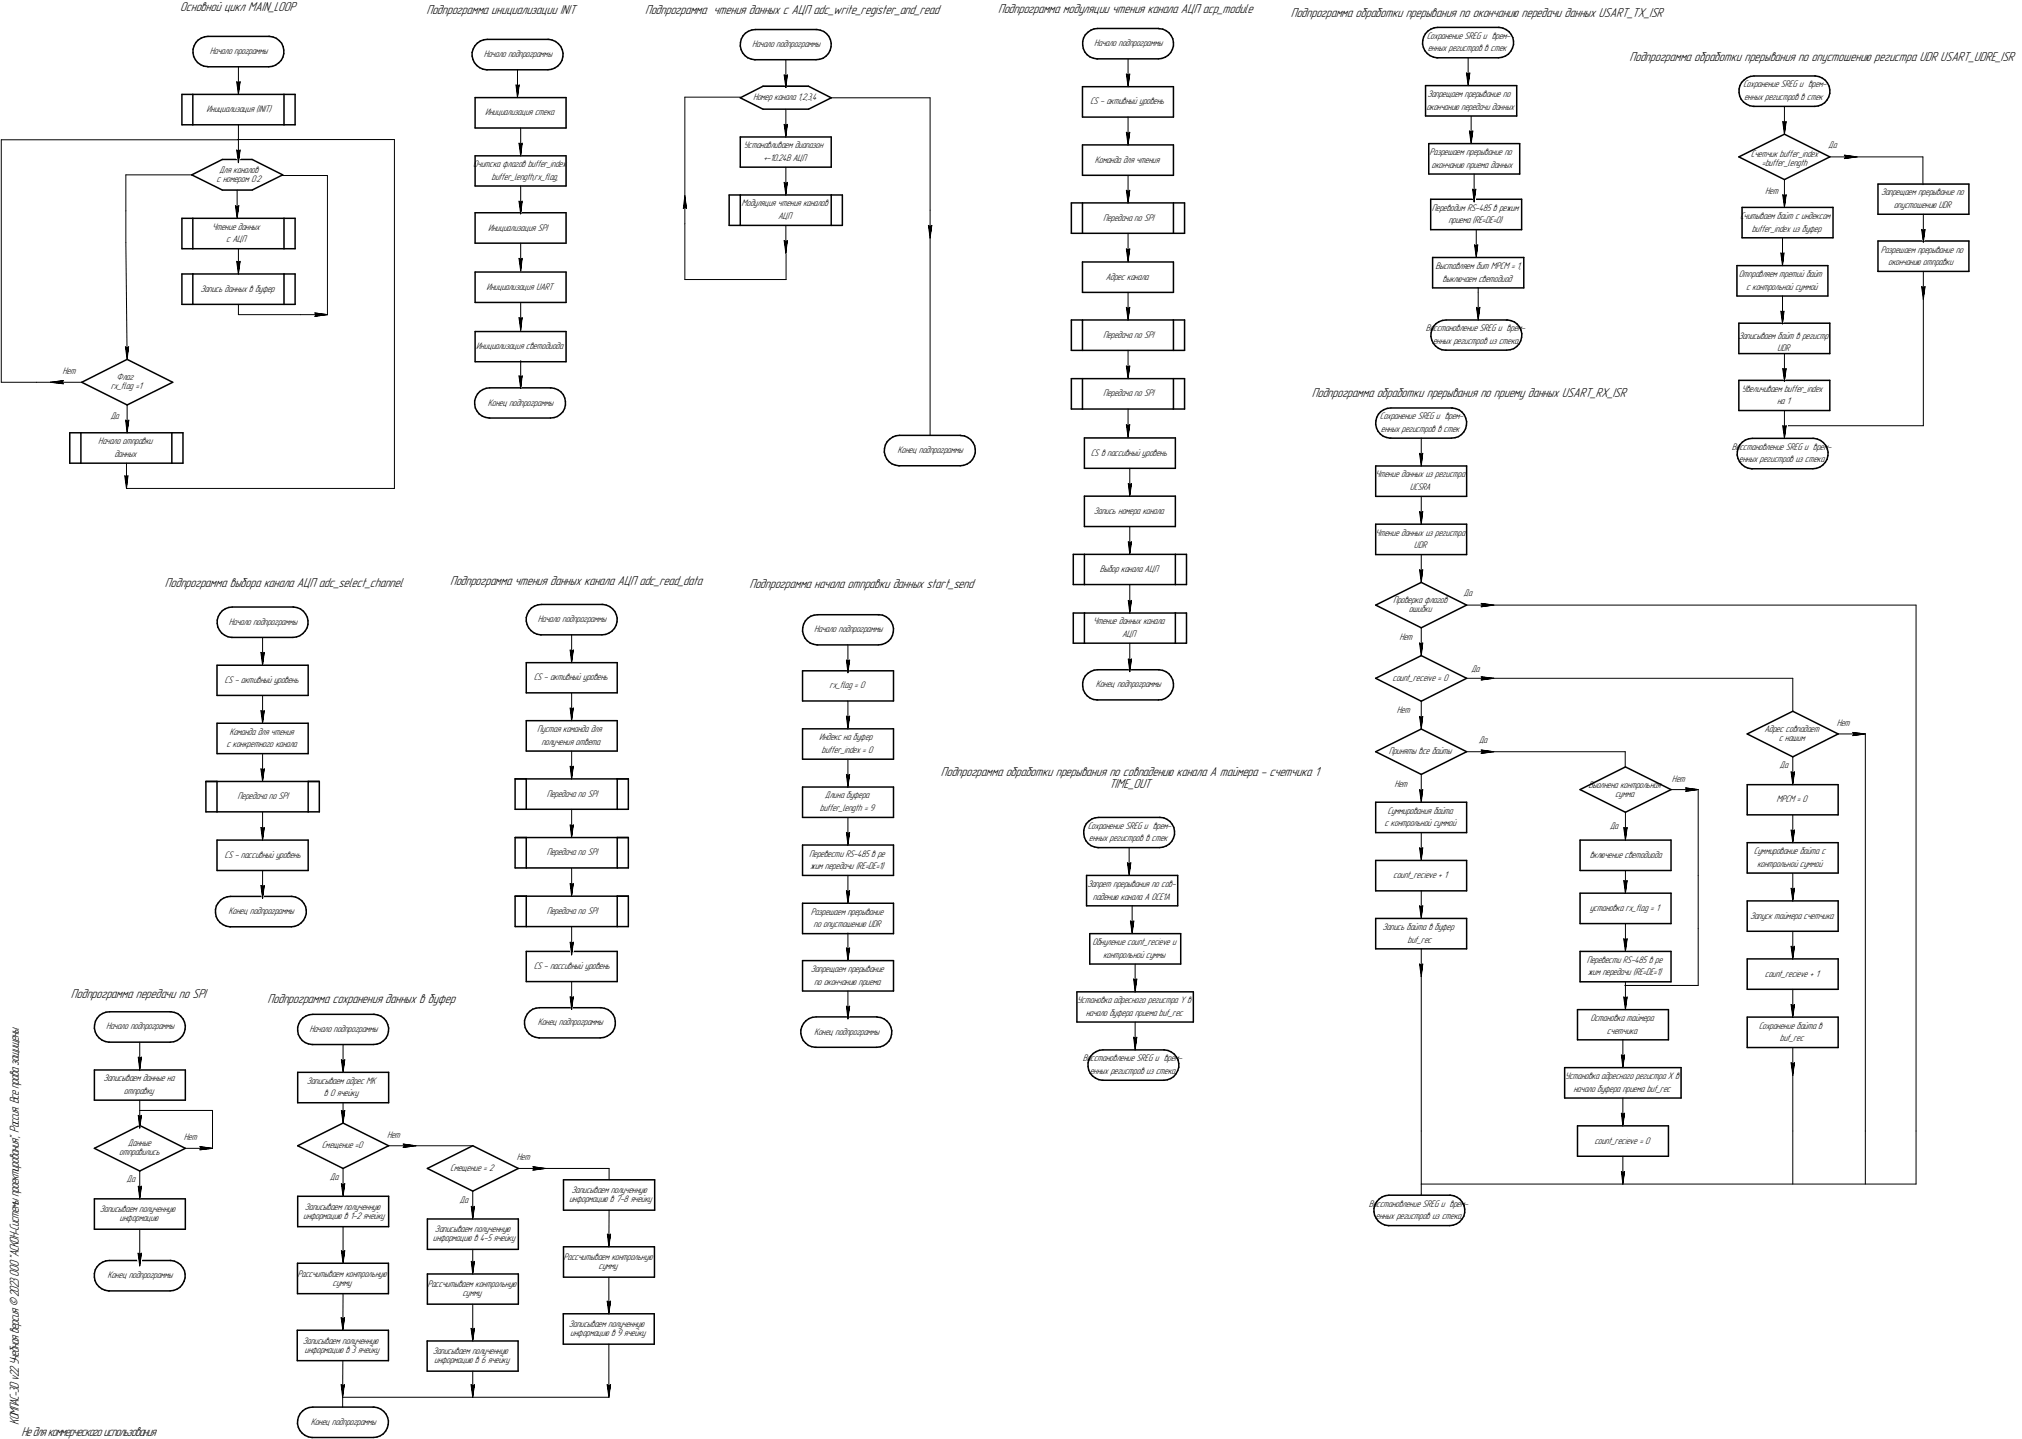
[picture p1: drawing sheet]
<svg xmlns="http://www.w3.org/2000/svg" width="800mm" height="569mm" viewBox="0 0 800 569" stroke-linecap="round" stroke-linejoin="round" font-family="sans-serif">
<defs><g id="words">
<g font-size="5.4">
<text x="71.3" y="4.4">Основной цикл MAIN_LOOP</text>
<text x="168.7" y="5.7">Подпрограмма инициализации INIT</text>
<text x="255.2" y="5.7">Подпрограмма чтения данных с АЦП adc_write_register_and_read</text>
<text x="394.9" y="5.3">Подпрограмма модуляции чтения канала АЦП acp_module</text>
<text x="510.6" y="6.7">Подпрограмма обработки прерывания по окончанию передачи данных USART_TX_ISR</text>
<text x="644.6" y="24.3">Подпрограмма обработки прерывания по опустошению регистра UDR USART_UDRE_ISR</text>
<text x="519" y="157.2">Подпрограмма обработки прерывания по приему данных USART_RX_ISR</text>
<text x="65.3" y="232.1">Подпрограмма выбора канала АЦП adc_select_channel</text>
<text x="178" y="231.5">Подпрограмма чтения данных канала АЦП adc_read_data</text>
<text x="296.5" y="232.5">Подпрограмма начала отправки данных start_send</text>
<text x="372.2" y="306.8">Подпрограмма обработки прерывания по совпадению канала А таймера - счетчика 1</text>
<text x="438.8" y="311.8">TIME_OUT</text>
<text x="28.1" y="394.7">Подпрограмма передачи по SPI</text>
<text x="105.9" y="396.7">Подпрограмма сохранения данных в буфер</text>
<text x="7.5" y="563.6" transform="rotate(-90 7.5 563.6)">КОМПАС-3Dv22Учебнаяверсия©2023ООО&quot;АСКОН-Системыпроектирования&quot;, Россия. Всеправазащищены.</text>
<text x="8.5" y="567.9">Недлякоммерческогоиспользования</text>
</g>
<g font-size="4">
<text x="564.5" y="15.4">Сохранение SREG и врем-</text>
<text x="83.1" y="21.4">Начало программы</text>
<text x="191.4" y="22.6">Начало подпрограммы</text>
<text x="297.5" y="18.7">Начало подпрограммы</text>
<text x="432.9" y="18.3">Начало подпрограммы</text>
<text x="564.9" y="20.4">енных регистров в стек</text>
<text x="689.6" y="34.6">Сохранение SREG и врем-</text>
<text x="297.9" y="39.7">Номер канала 1,2,3,4</text>
<text x="431.2" y="41.3">CS - активный уровень</text>
<text x="564.7" y="38.4">Запрещаем прерывание по</text>
<text x="690" y="39.6">енных регистров в стек</text>
<text x="81.7" y="44.4">Инициализация (INIT)</text>
<text x="191.9" y="45.6">Инициализация стека</text>
<text x="564.3" y="43.4">окончанию передачи данных</text>
<text x="294.3" y="58.7">Устанавливаем диапазон</text>
<text x="723.3" y="58.6">Да</text>
<text x="302" y="63.7">+-10.24В АЦП</text>
<text x="433.1" y="64.3">Команда для чтения</text>
<text x="565.5" y="61.4">Разрешаем прерывание по</text>
<text x="692.7" y="62">Счетчик buffer_index</text>
<text x="697" y="65.5">=buffer_length</text>
<text x="85.7" y="71.9">с номером 0:2</text>
<text x="86.7" y="68.4">Для каналов</text>
<text x="187.2" y="66.1">О</text>
<text x="188.8" y="66.1">читска флагов buffer_index</text>
<text x="194.4" y="71.1">buffer_length,rx_flag,</text>
<text x="566.3" y="66.4">окончанию приема данных</text>
<text x="698.4" y="76.9">Нет</text>
<text x="744.2" y="77.3">Запрещаем прерывание по</text>
<text x="293.4" y="81.7">Модуляция чтения каналов</text>
<text x="566.5" y="83.4">Переводим RS-485 в режим</text>
<text x="749.2" y="82.3">опустошению UDR</text>
<text x="307.8" y="86.7">АЦП</text>
<text x="436.4" y="87.3">Передача по SPI</text>
<text x="573" y="88.4">приема (RE=DE=0)</text>
<text x="688.4" y="86.6">С</text>
<text x="689.8" y="86.6">читываем байт с индексом</text>
<text x="83.9" y="90.9">Чтение данных</text>
<text x="89.5" y="95.9">с АЦП</text>
<text x="193.1" y="91.2">Инициализация SPI</text>
<text x="693" y="91.6">buffer_index из буфер</text>
<text x="744.1" y="99.9">Разрешаем прерывание по</text>
<text x="567.9" y="106.4">Выставляем бит MPCM = 1,</text>
<text x="747" y="104.9">окончанию отправки</text>
<text x="437.4" y="110.6">Адрес канала</text>
<text x="570.7" y="111.4">выключаем светодиод</text>
<text x="688" y="109.6">Отправляем третий байт</text>
<text x="79.3" y="115.4">Запись данных в буфер</text>
<text x="192.4" y="114.7">Инициализация UART</text>
<text x="690.8" y="114.6">с контрольной суммой</text>
<text x="564" y="131.1">Восстановление SREG и врем-</text>
<text x="436.4" y="133.6">Передача по SPI</text>
<text x="566.8" y="136.1">енных регистров из стека</text>
<text x="687.7" y="134">Записываем байт в регистр</text>
<text x="188.4" y="138.1">Инициализация светодиода</text>
<text x="703.1" y="139">UDR</text>
<text x="24.7" y="148">Нет</text>
<text x="43.8" y="154">rx_flag =1</text>
<text x="46.1" y="150.4">Флаг</text>
<text x="689.1" y="154.9">Увеличиваем buffer_index</text>
<text x="193" y="160.4">Конец подпрограммы</text>
<text x="436.4" y="156.8">Передача по SPI</text>
<text x="703" y="159.9">на 1</text>
<text x="43.7" y="165.7">Да</text>
<text x="545.9" y="165.9">Сохранение SREG и врем-</text>
<text x="546.3" y="170.9">енных регистров в стек</text>
<text x="38.9" y="175.7">Начало отправки</text>
<text x="355.1" y="179.3">Конец подпрограммы</text>
<text x="685.2" y="177.9">Восстановление SREG и врем-</text>
<text x="45.3" y="180.7">данных</text>
<text x="431.5" y="180.3">CS в пассивный уровень</text>
<text x="687.9" y="182.9">енных регистров из стека</text>
<text x="544.1" y="188.9">Чтение данных из регистра</text>
<text x="557.8" y="193.9">UCSRA</text>
<text x="432.8" y="203.3">Запись номера канала</text>
<text x="544.1" y="211.9">Чтение данных из регистра</text>
<text x="559.4" y="216.9">UDR</text>
<text x="435" y="226.3">Выбор канала АЦП</text>
<text x="551.1" y="238.6">Проверка флагов</text>
<text x="579" y="235.8">Да</text>
<text x="557.3" y="242.1">ошибки</text>
<text x="90.5" y="247.1">Начало подпрограммы</text>
<text x="212.8" y="246.1">Начало подпрограммы</text>
<text x="322.1" y="250.1">Начало подпрограммы</text>
<text x="432.4" y="247">Чтение данных канала</text>
<text x="443.9" y="252">АЦП</text>
<text x="553.6" y="253.1">Нет</text>
<text x="211.1" y="269.1">CS - активный уровень</text>
<text x="550.9" y="269.4">count_receive = 0</text>
<text x="582" y="265.8">Да</text>
<text x="88.8" y="270.1">CS - активный уровень</text>
<text x="328.2" y="272.3">rx_flag = 0</text>
<text x="433.5" y="271.9">Конец подпрограммы</text>
<text x="552.6" y="282.1">Нет</text>
<text x="726.6" y="287.1">Нет</text>
<text x="90.8" y="290.6">Команда для чтения</text>
<text x="212.5" y="289.6">Пустая команда для</text>
<text x="324" y="292.8">Индекс на буфер</text>
<text x="585" y="293.8">Да</text>
<text x="698" y="289.6">Адрес совпадает</text>
<text x="703.7" y="293.1">с нашим</text>
<text x="89.6" y="295.6">с конкретного канала</text>
<text x="214.2" y="294.6">получения ответа</text>
<text x="325" y="297.8">buffer_index = 0</text>
<text x="549.4" y="298.4">Приняты все байты</text>
<text x="704" y="303.8">Да</text>
<text x="551.6" y="311.1">Нет</text>
<text x="628.4" y="311.6">Выолнена контрольная</text>
<text x="661.5" y="309.1">Нет</text>
<text x="94" y="316.1">Передача по SPI</text>
<text x="216.3" y="315.1">Передача по SPI</text>
<text x="326.4" y="315.8">Длина буфера</text>
<text x="638.9" y="315.1">сумма</text>
<text x="702.8" y="317.4">MPCM = 0</text>
<text x="324.3" y="320.8">buffer_length = 9</text>
<text x="548.9" y="321.9">Суммирования байта</text>
<text x="430.4" y="327.8">Сохранение SREG и врем-</text>
<text x="547.7" y="326.9">с контрольной суммой</text>
<text x="636.8" y="327.8">Да</text>
<text x="430.8" y="332.8">енных регистров в стек</text>
<text x="88.8" y="339.3">CS - пассивный уровень</text>
<text x="216.3" y="338.3">Передача по SPI</text>
<text x="320.1" y="338.8">Перевести RS-485 в ре</text>
<text x="628.9" y="339.4">включение светодиода</text>
<text x="693.9" y="337.9">Суммирование байта с</text>
<text x="320.5" y="343.8">жим передачи (RE=DE=1)</text>
<text x="551.2" y="347.4">count_recieve + 1</text>
<text x="695.1" y="342.9">контрольной суммой</text>
<text x="430.2" y="350.8">Запрет прерывания по сов-</text>
<text x="432.4" y="355.8">падению канала A OCE1A</text>
<text x="90.4" y="361.6">Конец подпрограммы</text>
<text x="216.3" y="361.5">Передача по SPI</text>
<text x="320.7" y="361.8">Разрешаем прерывание</text>
<text x="628.9" y="360.4">установка rx_flag = 1</text>
<text x="692.3" y="363.4">Запуск таймера счетчика</text>
<text x="321.9" y="366.8">по опустошению UDR</text>
<text x="546.9" y="367.9">Запись байта в буфер</text>
<text x="432.2" y="373.8">Обнуление count_recieve и</text>
<text x="556.9" y="372.9">buf_rec</text>
<text x="211.1" y="383.3">CS - пассивный уровень</text>
<text x="436.4" y="378.8">контрольной суммы</text>
<text x="627.7" y="380.9">Перевести RS-485 в ре</text>
<text x="320.7" y="384.5">Запрещаем прерывание</text>
<text x="322.1" y="389.5">по окончанию приема</text>
<text x="628.1" y="385.9">жим передачи (RE=DE=1)</text>
<text x="698.2" y="386.4">count_recieve + 1</text>
<text x="426.2" y="396.8">Установка адресного регистра Y в</text>
<text x="429.5" y="401.8">начало буфера приема buf_rec</text>
<text x="42" y="407.2">Начало подпрограммы</text>
<text x="212.7" y="405.6">Конец подпрограммы</text>
<text x="629.2" y="403.9">Остановка таймера</text>
<text x="695.8" y="406.9">Сохранение байта в</text>
<text x="122.4" y="408.2">Начало подпрограммы</text>
<text x="322" y="409.3">Конец подпрограммы</text>
<text x="635.7" y="408.9">счетчика</text>
<text x="704.1" y="411.9">buf_rec</text>
<text x="428.3" y="419.8">Восстановление SREG и врем-</text>
<text x="431.1" y="424.8">енных регистров из стека</text>
<text x="40.9" y="427.7">Записываем данные на</text>
<text x="121.3" y="428.7">Записываем адрес МК</text>
<text x="619.1" y="426.9">Установка адресного регистра X в</text>
<text x="622.5" y="431.9">начало буфера приема buf_rec</text>
<text x="49" y="432.7">отправку</text>
<text x="128.2" y="433.7">в 0 ячейку</text>
<text x="153.1" y="450">Нет</text>
<text x="50.6" y="453.4">Данные</text>
<text x="72.7" y="451">Нет</text>
<text x="127.3" y="454.2">Смещение =0</text>
<text x="630.8" y="452.4">count_recieve = 0</text>
<text x="47.2" y="457">отправились</text>
<text x="204.5" y="459">Нет</text>
<text x="50.1" y="467.7">Да</text>
<text x="130.5" y="466.7">Да</text>
<text x="178.1" y="463.2">Смещение = 2</text>
<text x="226.1" y="471.9">Записываем полученную</text>
<text x="39.5" y="479.4">Записываем полученную</text>
<text x="120.6" y="478.4">Записываем полученную</text>
<text x="181.8" y="475.7">Да</text>
<text x="225.2" y="475.5">информацию в 7-8 ячейку</text>
<text x="541.5" y="477.3">Восстановление SREG и врем-</text>
<text x="47.3" y="483">информацию</text>
<text x="119.9" y="482">информацию в 1-2 ячейку</text>
<text x="544.2" y="482.3">енных регистров из стека</text>
<text x="171.3" y="491">информацию в 4-5 ячейку</text>
<text x="172.1" y="487.4">Записываем полученную</text>
<text x="223" y="498.4">Рассчитываем контрольную</text>
<text x="236.8" y="502">сумму</text>
<text x="42.5" y="505.6">Конец подпрограммы</text>
<text x="117.7" y="504.9">Рассчитываем контрольную</text>
<text x="131.6" y="508.5">сумму</text>
<text x="169.1" y="509.1">Рассчитываем контрольную</text>
<text x="182.9" y="512.7">сумму</text>
<text x="225.1" y="524.9">Записываем полученную</text>
<text x="119.8" y="531.4">Записываем полученную</text>
<text x="225.6" y="528.5">информацию в 9 ячейку</text>
<text x="120.5" y="535">информацию в 3 ячейку</text>
<text x="171.2" y="535.6">Записываем полученную</text>
<text x="171.8" y="539.2">информацию в 6 ячейку</text>
<text x="122.9" y="563.6">Конец подпрограммы</text>
</g>
</g></defs>
<g fill="none" stroke="#000" stroke-width=".59">
<path d="M76.4 19.5v1.4zM76.8 18.1l-.4 1.4zM77.5 16.8l-.7 1.3zM78.4 15.8l1.2-.7zM78.4 15.8l-.9 1zM79.6 15.1l1.3-.5zM80.9 14.6l1.4-.2zM82.3 14.4h24zM106.3 14.4h.3zM106.6 14.4l1.4 .2zM108 14.6l1.3 .6zM109.3 15.2l1.2 .9z"/>
<path d="M110.5 16.1l.9 1zM111.4 17.1l.6 1.4zM112 18.5l.3 1.3zM112.3 19.8v1.5zM187.2 19.4l-.4 1.3zM187.9 18.1l-.7 1.3zM188.8 17.1l1.2-.8zM188.8 17.1l-.9 1zM190 16.3l1.3-.6zM191.3 15.7l1.5-.1zM192.8 15.6h23.9zM216.7 15.6h.4z"/>
<path d="M217.1 15.6l1.3 .2zM218.4 15.8l1.4 .6zM219.8 16.4l1.1 .9zM220.9 17.3l.9 1.1zM221.8 18.4l.6 1.2zM222.4 19.6l.4 1.5zM292.9 18.2l.3 1.4zM292.9 16.8v1.4zM293.2 19.6l.6 1.3zM293.3 15.4l-.4 1.4zM294 14.1l-.7 1.3zM294.9 13.1l1.2-.7z"/>
<path d="M294.9 13.1l-.9 1zM296.1 12.4l1.3-.5zM297.4 11.9l1.5-.2zM298.9 11.7h23.9zM322.8 11.7h.4zM323.2 11.7l1.3 .2zM324.5 11.9l1.4 .5zM325.9 12.4l1.1 .9zM327 13.3l.9 1.1zM327.9 14.4l.6 1.3zM328.4 19.9l-.7 1.3zM328.5 15.7l.3 1.4z"/>
<path d="M328.8 18.5l-.4 1.4zM328.8 17.1v1.4zM428.3 16.4v1.5zM428.3 17.9l.3 1.3zM428.6 19.2l.6 1.4zM428.7 15.1l-.4 1.3zM429.3 13.8l-.6 1.3zM430.4 12.8l1.1-.9zM430.4 12.8l-1.1 1zM431.5 11.9l1.3-.5zM432.8 11.4l1.5-.1zM434.3 11.3h24z"/>
<path d="M458.3 11.3h.3zM458.6 11.3l1.4 .2zM460 11.5l1.3 .6zM461.3 12.1l1.1 .9zM462.4 13l.9 1.1zM463.3 14.1l.7 1.2zM463.8 19.6l-.7 1.2zM464 15.3l.2 1.5zM464.2 18.2l-.4 1.4zM464.2 16.8v1.4zM562.8 17.4l.3 1.4zM562.9 16l-.1 1.4z"/>
<path d="M563.1 18.8l.6 1.3zM563.2 14.6l-.3 1.4zM563.9 13.4l-.7 1.2zM564.9 12.3l1.2-.8zM564.9 12.3l-1 1.1zM566.1 11.5l1.3-.5zM567.4 11l1.4-.2zM568.8 10.8h24zM592.8 10.8h.3zM593.1 10.8l1.4 .3zM594.5 11.1l1.3 .6zM595.8 11.7l1.2 .8z"/>
<path d="M597 12.5l.8 1.1zM597.8 13.6l.7 1.3zM598.3 19l-.6 1.3zM598.5 14.9l.3 1.4zM598.8 17.7l-.5 1.3zM598.8 16.3v1.4zM72 37.3h4.3zM72 37.3v12.1zM76.3 37.3v12.1zM76.3 37.3h36.1zM76.4 20.9l.2 1.5zM76.6 22.4l.7 1.2z"/>
<path d="M77.3 23.6l.8 1.1zM78.1 24.7l1.2 .9zM79.3 25.6l1.3 .6zM80.6 26.2l1.4 .1zM82 26.3l.3 .1zM82.3 26.4h24zM106.3 26.4l1.5-.2zM107.8 26.2l1.3-.5zM109.1 25.7l1.1-.8zM110.2 24.9l1.1-1zM111.9 22.6l-.6 1.3zM112.3 21.3l-.4 1.3z"/>
<path d="M112.4 37.3v12.1zM112.4 37.3h4.4zM116.8 37.3v12.1zM186.8 20.7v1.5zM186.8 22.2l.3 1.3zM187.1 23.5l.6 1.3zM187.7 24.8l.9 1.1zM188 38.6v12zM188 38.6h35.9zM188.6 25.9l1.1 .9zM189.7 26.8l1.3 .5zM191 27.3l1.4 .3z"/>
<path d="M192.4 27.6h.4zM192.8 27.6h23.9zM216.7 27.6l1.5-.2zM218.2 27.4l1.3-.5zM219.5 26.9l1.1-.7zM221.7 25.1l-1.1 1.1zM222.3 23.9l-.6 1.2zM222.7 22.4l-.4 1.5zM222.8 21.1l-.1 1.3zM223.9 38.6v12zM292.9 38.7l8.9-4.6zM292.9 38.7l8.9 4.5z"/>
<path d="M293.8 20.9l.9 1.1zM294.7 22l1.1 .9zM295.8 22.9l1.4 .5zM297.2 23.4l1.3 .2zM298.5 23.6h.4zM298.9 23.6h23.9zM301.8 34.1h18.1zM319.9 34.1l8.9 4.6zM322.8 23.6l1.5-.1zM324.3 23.5l1.3-.5zM325.6 23l1.2-.8zM327.7 21.2l-.9 1z"/>
<path d="M428.2 34.3v12zM428.2 34.3h36zM429.2 20.6l.9 1.1zM430.1 21.7l1.1 .8zM431.2 22.5l1.4 .5zM432.6 23l1.3 .3zM433.9 23.3h.4zM434.3 23.3h24zM458.3 23.3l1.4-.2zM459.7 23.1l1.3-.5zM461 22.6l1.2-.8zM463.1 20.8l-.9 1z"/>
<path d="M464.2 34.3v12zM563.7 20.1l.9 1.1zM564 33.9v12zM564 33.9h36zM564.6 21.2l1.1 .8zM565.7 22l1.4 .6zM567.1 22.6l1.4 .3zM568.5 22.9h.3zM568.8 22.9h24zM592.8 22.9l1.4-.2zM594.2 22.7l1.3-.5zM595.5 22.2l1.2-.8z"/>
<path d="M597.7 20.3l-1 1.1zM600 33.9v12zM688 35.2v1.5zM688 36.7l.3 1.3zM688.3 38l.5 1.3zM688.3 33.9l-.3 1.3zM688.8 39.3l1 1.1zM689 32.6l-.7 1.3zM690 31.6l1.2-.9zM690 31.6l-1 1zM691.2 30.7l1.3-.5zM692.5 30.2l1.4-.1z"/>
<path d="M693.9 30.1h24.1zM718 30.1h.2zM718.2 30.1l1.5 .2zM719.7 30.3l1.2 .6zM720.9 30.9l1.2 .8zM722.1 31.7l.9 1.2zM722.8 39.5l-.9 1.1zM723 32.9l.6 1.2zM723.5 38.4l-.7 1.1zM723.6 34.1l.3 1.5zM723.9 36.9l-.4 1.5zM723.9 35.6v1.3z"/>
<path d="M72 49.4h4.3zM76.3 49.4h36.1zM112.4 49.4h4.4zM188 50.6h35.9zM292.9 54.2v11.9zM292.9 54.2h35.9zM301.8 43.2h18.1zM319.9 43.2l8.9-4.5zM328.8 54.2v11.9zM428.2 46.3h36zM428.2 57.3v12zM428.2 57.3h36z"/>
<path d="M464.2 57.3v12zM564 45.9h36zM565.2 56.8v12zM565.2 56.8h36zM601.2 56.8v12zM689.8 40.4l1.2 .8zM691 41.2l1.2 .6zM692.2 41.8l1.5 .3zM693.7 42.1h.2zM693.9 42.1h24.1zM706 53.1l17.9 9zM718 42.1l1.3-.2z"/>
<path d="M719.3 41.9l1.4-.5zM720.7 41.4l1.2-.8zM75.9 69.2l12.1-6.1zM75.9 69.2l12.1 6zM88 63.1h11.7zM88 75.2h11.7zM99.7 63.1l12.1 6.1zM99.7 75.2l12.1-6zM188 61.6v12zM188 73.6h35.9zM188 61.6h35.9zM223.9 61.6v12z"/>
<path d="M288.5 77.1h4.4zM288.5 77.1v12.1zM292.9 66.1h35.9zM292.9 77.1v12.1zM292.9 77.1h35.9zM328.8 77.1v12.1zM328.8 77.1h4.4zM333.2 77.1v12.1zM428.2 69.3h36zM565.2 68.8h36zM566 78.8v12zM566 78.8h36z"/>
<path d="M602 78.8v12zM687.9 62.1l18.1-9zM687.9 62.1l18.1 8.9zM706 71l17.9-8.9zM742.9 72.8v12zM742.9 72.8h36zM778.9 72.8v12zM72 86.4v12zM72 98.4h4.3zM72 86.4h4.3zM76.3 86.4v12zM76.3 98.4h36.1z"/>
<path d="M76.3 86.4h36.1zM112.4 86.4v12zM112.4 98.4h4.4zM112.4 86.4h4.4zM116.8 86.4v12zM188 84.2v12zM188 96.2h35.9zM188 84.2h35.9zM223.9 84.2v12zM288.5 89.2h4.4zM292.9 89.2h35.9zM328.8 89.2h4.4z"/>
<path d="M423.8 80.3h4.4zM423.8 80.3v12zM423.8 92.3h4.4zM428.2 80.3v12zM428.2 92.3h36zM428.2 80.3h36zM464.2 80.3v12zM464.2 80.3h4.4zM464.2 92.3h4.4zM468.6 80.3v12zM566 90.8h36zM689.2 82v12.1z"/>
<path d="M689.2 94.1h36zM689.2 82h36zM725.2 82v12.1zM742.9 95.3v12.1zM742.9 95.3h36zM742.9 84.8h36zM778.9 95.3v12.1zM72 108.4v12zM72 108.4h4.3zM76.3 108.4v12zM76.3 108.4h36.1zM112.4 108.4v12z"/>
<path d="M112.4 108.4h4.4zM116.8 108.4v12zM188 107.6v12zM188 119.6h35.9zM188 107.6h35.9zM223.9 107.6v12zM428.2 103.6v12.1zM428.2 115.7h36zM428.2 103.6h36zM464.2 103.6v12.1zM566.8 101.9v12zM566.8 113.9h36z"/>
<path d="M566.8 101.9h36zM602.8 101.9v12zM687.2 105.1v12zM687.2 117.1h35.9zM687.2 105.1h35.9zM723.1 105.1v12zM742.9 107.4h36zM72 120.4h4.3zM76.3 120.4h36.1zM112.4 120.4h4.4zM188 131.1v12zM188 131.1h35.9z"/>
<path d="M223.9 131.1v12zM423.8 126.6h4.4zM423.8 126.6v12zM423.8 138.6h4.4zM428.2 126.6v12zM428.2 138.6h36zM428.2 126.6h36zM464.2 126.6v12zM464.2 126.6h4.4zM464.2 138.6h4.4zM468.6 126.6v12zM566.1 133.1l.3 1.4z"/>
<path d="M566.2 131.7l-.1 1.4zM566.4 134.5l.6 1.3zM566.5 130.3l-.3 1.4zM567 135.8l.9 1.1zM567.2 129l-.7 1.3zM567.9 136.9l1.1 .9zM568.1 128l1.2-.7zM568.1 128l-.9 1zM569 137.8l1.4 .5zM569.3 127.3l1.4-.6zM570.4 138.3l1.4 .2zM570.7 126.7l1.4-.1z"/>
<path d="M571.8 138.5h.3zM572.1 138.5h24zM572.1 126.6h24zM596.1 138.5l1.4-.2zM596.1 126.6h.3zM596.4 126.6l1.3 .2zM597.5 138.3l1.3-.4zM597.7 126.8l1.4 .5zM598.8 137.9l1.2-.8zM599.1 127.3l1.1 .9zM600.2 128.2l.9 1.1zM601 136.1l-1 1z"/>
<path d="M601.1 129.3l.6 1.3zM601.6 134.8l-.6 1.3zM601.7 130.6l.4 1.4zM602 133.4l-.4 1.4zM602.1 132l-.1 1.4zM687.9 127.8v12.1zM687.9 139.9h36zM687.9 127.8h36zM723.9 127.8v12.1zM32.3 151.2l18-9zM32.3 151.2l18 9zM50.3 142.2l18 9z"/>
<path d="M187.8 158.5v1.4zM187.8 159.9l.2 1.5zM188 143.1h35.9zM188.2 157.1l-.4 1.4zM188.9 155.9l-.7 1.2zM189.8 154.9l1.2-.8zM189.8 154.9l-.9 1zM191 154.1l1.4-.5zM192.4 153.6l1.3-.2zM193.7 153.4h24.1zM217.8 153.4h.2zM218 153.4l1.5 .3z"/>
<path d="M219.5 153.7l1.2 .5zM220.7 154.2l1.2 .8zM221.9 155l.9 1.1zM222.8 156.1l.6 1.4zM223.4 157.5l.3 1.3zM223.7 158.8v1.5zM423.8 149.8h4.4zM423.8 149.8v12zM428.2 149.8v12zM428.2 149.8h36zM464.2 149.8v12zM464.2 149.8h4.4z"/>
<path d="M468.6 149.8v12zM687.9 150.5v11.9zM687.9 150.5h36zM723.9 150.5v11.9zM27.6 171.2v12zM27.6 171.2h4.4zM32 171.2v12zM32 171.2h36zM50.3 160.2l18-9zM68 171.2v12zM68 171.2h4.4zM72.4 171.2v12z"/>
<path d="M188 161.4l.7 1.2zM188.7 162.6l.9 1.1zM189.6 163.7l1.2 .9zM190.8 164.6l1.2 .5zM192 165.1l1.5 .3zM193.5 165.4h.2zM193.7 165.4h24.1zM217.8 165.4l1.4-.2zM219.2 165.2l1.3-.4zM220.5 164.8l1.2-.9zM221.7 163.9l1-1zM223.4 161.6l-.7 1.3z"/>
<path d="M223.7 160.3l-.3 1.3zM349.8 178.8l.4 1.4zM349.9 177.4l-.1 1.4zM350.3 176l-.4 1.4zM350.9 174.8l-.6 1.2zM352 173.7l1.1-.8zM352 173.7l-1.1 1.1zM353.1 172.9l1.3-.5zM354.4 172.4l1.5-.2zM355.9 172.2h24zM379.9 172.2l.3 .1zM380.2 172.3l1.4 .2z"/>
<path d="M381.6 172.5l1.3 .6zM382.9 173.1l1.1 .8zM384 173.9l.9 1.1zM384.9 175l.7 1.3zM385.6 176.3l.2 1.4zM385.8 179.2l-.4 1.3zM385.8 177.7v1.5zM423.8 161.8h4.4zM428.2 161.8h36zM429 173.2v12.1zM429 173.2h36zM464.2 161.8h4.4z"/>
<path d="M465 173.2v12.1zM544.2 167.9l.4 1.4zM544.3 166.5l-.1 1.4zM544.6 169.3l.6 1.3zM544.7 165.1l-.4 1.4zM545.2 170.6l.9 1.1zM545.3 163.8l-.6 1.3zM546.1 171.7l1.1 .9zM546.3 162.8l1.2-.7zM546.3 162.8l-1 1zM547.2 172.6l1.4 .5zM547.5 162.1l1.3-.6z"/>
<path d="M548.6 173.1l1.3 .2zM548.8 161.5l1.4-.1zM549.9 173.3h.3zM550.2 173.3h24zM550.2 161.4h24zM574.2 173.3l1.4-.2zM574.2 161.4h.3zM574.5 161.4l1.4 .2zM575.6 173.1l1.4-.4zM575.9 161.6l1.4 .5zM577 172.7l1.2-.8zM577.3 162.1l1.1 .9z"/>
<path d="M578.4 163l.9 1.1zM579.1 170.9l-.9 1zM579.3 164.1l.6 1.3zM579.8 169.6l-.7 1.3zM579.9 165.4l.3 1.4zM580.1 168.2l-.3 1.4zM580.2 166.8l-.1 1.4zM687.3 178.6l-.1 1.4zM687.7 177.2l-.4 1.4zM687.9 162.4h36zM688.3 175.9l-.6 1.3zM689.3 174.9l1.2-.8z"/>
<path d="M689.3 174.9l-1 1zM690.5 174.1l1.3-.5zM691.8 173.6l1.5-.2zM693.3 173.4h23.9zM717.2 173.4h.3zM717.5 173.4l1.4 .3zM718.9 173.7l1.4 .5zM720.3 174.2l1.1 .9zM721.4 175.1l.9 1.1zM722.3 176.2l.6 1.3zM722.9 177.5l.3 1.4zM723.2 178.9l-.1 1.4z"/>
<path d="M27.6 183.2h4.4zM32 183.2h36zM68 183.2h4.4zM350.2 180.2l.6 1.3zM350.8 181.5l.9 1.1zM351.7 182.6l1.1 .9zM352.8 183.5l1.4 .5zM354.2 184l1.3 .2zM355.5 184.2h.4zM355.9 184.2h24zM379.9 184.2l1.4-.1zM381.3 184.1l1.3-.5z"/>
<path d="M382.6 183.6l1.2-.8zM384.7 181.8l-.9 1zM385.4 180.5l-.7 1.3zM429 185.3h36zM429 196.3v12zM429 196.3h36zM465 196.3v12zM544.2 184.3v12zM544.2 196.3h36zM544.2 184.3h36zM580.2 184.3v12zM687.2 180l.4 1.4z"/>
<path d="M687.6 181.4l.6 1.2zM688.2 182.6l.9 1.1zM689.1 183.7l1.1 .9zM690.2 184.6l1.3 .6zM691.5 185.2l1.4 .2zM692.9 185.4h.4zM693.3 185.4h23.9zM717.2 185.4l1.5-.1zM718.7 185.3l1.3-.6zM720 184.7l1.1-.7zM722.1 182.9l-1 1.1zM722.8 181.7l-.7 1.2z"/>
<path d="M723.1 180.3l-.3 1.4zM424.6 219.3h4.4zM424.6 219.3v11.9zM429 208.3h36zM429 219.3v11.9zM429 219.3h36zM465 219.3v11.9zM465 219.3h4.4zM469.4 219.3v11.9zM544.2 207.3v12.1zM544.2 219.4h36zM544.2 207.3h36z"/>
<path d="M580.2 207.3v12.1zM211.4 239.8l1.4-.5zM212.8 239.3l1.4-.2zM214.2 239.1h24zM238.2 239.1h.3zM238.5 239.1l1.4 .3zM239.9 239.4l1.3 .5zM241.2 239.9l1.1 .9zM424.6 231.2h4.4zM429 231.2h36zM465 231.2h4.4zM544.2 239.4l18.1-9z"/>
<path d="M544.2 239.4l18.1 8.9zM562.3 230.4l17.9 9zM85.9 245.3v1.3zM85.9 246.6l.3 1.5zM86.2 248.1l.7 1.2zM86.4 243.8l-.5 1.5zM86.9 249.3l.8 1.1zM87 242.7l-.6 1.1zM87.7 250.4l1.2 .9zM88 241.6l1.2-.8zM88 241.6l-1 1.1zM88.9 251.3l1.3 .6z"/>
<path d="M89.2 240.8l1.3-.5zM90.2 251.9l1.4 .2zM90.5 240.3l1.4-.2zM91.6 252.1h.3zM91.9 252.1h24zM91.9 240.1h24zM115.9 252.1l1.4-.1zM115.9 240.1h.3zM116.2 240.1l1.4 .3zM117.3 252l1.3-.5zM117.6 240.4l1.3 .5zM118.6 251.5l1.2-.9z"/>
<path d="M118.9 240.9l1.2 .9zM120.1 241.8l.8 1.1zM120.7 249.6l-.9 1zM120.9 242.9l.7 1.3zM121.5 248.3l-.8 1.3zM121.6 244.2l.2 1.3zM121.8 247l-.3 1.3zM121.8 245.5v1.5zM208.2 244.3v1.4zM208.2 245.7l.3 1.4zM208.5 247.1l.6 1.2zM208.6 242.9l-.4 1.4z"/>
<path d="M209.1 248.3l1 1.1zM209.3 241.6l-.7 1.3zM210.1 249.4l1.1 .9zM210.2 240.5l1.2-.7zM210.2 240.5l-.9 1.1zM211.2 250.3l1.2 .6zM212.4 250.9l1.5 .2zM213.9 251.1h.3zM214.2 251.1h24zM238.2 251.1l1.4-.1zM239.6 251l1.3-.6zM240.9 250.4l1.2-.7z"/>
<path d="M242.3 240.8l.9 1.1zM243.1 248.6l-1 1.1zM243.2 241.9l.6 1.3zM243.8 247.3l-.7 1.3zM243.8 243.2l.4 1.3zM244.1 246l-.3 1.3zM244.2 244.5l-.1 1.5zM317.5 249.7l.3 1.3zM317.6 248.2l-.1 1.5zM317.8 251l.6 1.4zM317.9 246.9l-.3 1.3zM318.4 252.4l1 1.1z"/>
<path d="M318.6 245.6l-.7 1.3zM319.4 253.5l1.1 .8zM319.5 244.6l1.2-.8zM319.5 244.6l-.9 1zM320.5 254.3l1.3 .5zM320.7 243.8l1.4-.5zM321.8 254.8l1.4 .3zM322.1 243.3l1.4-.1zM323.2 255.1h.3zM323.5 255.1h24zM323.5 243.2h24zM347.5 255.1l1.4-.2z"/>
<path d="M347.5 243.2h.3zM347.8 243.2l1.4 .1zM348.9 254.9l1.4-.5zM349.2 243.3l1.3 .6zM350.3 254.4l1.2-.7zM350.5 243.9l1.1 .9zM351.6 244.8l1 1.1zM352.4 252.6l-.9 1.1zM352.6 245.9l.5 1.2zM353.1 251.4l-.7 1.2zM353.1 247.1l.4 1.5zM353.4 250l-.3 1.4z"/>
<path d="M353.5 248.6l-.1 1.4zM424.6 242.5h4.4zM424.6 242.5v11.9zM424.6 254.4h4.4zM429 242.5v11.9zM429 254.4h36zM429 242.5h36zM465 242.5v11.9zM465 242.5h4.4zM465 254.4h4.4zM469.4 242.5v11.9zM562.3 248.3l17.9-8.9z"/>
<path d="M562.3 259.3l17.9 9zM85.9 263.1v12zM85.9 275.1h36zM85.9 263.1h36zM121.9 263.1v12zM208.2 262.1v12zM208.2 274.1h36zM208.2 262.1h36zM244.2 262.1v12zM317.5 265.3v12zM317.5 277.3h36zM317.5 265.3h36z"/>
<path d="M353.5 265.3v12zM428.3 270v1.4zM428.3 271.4l.3 1.5zM428.6 272.9l.6 1.3zM428.7 268.6l-.4 1.4zM429.2 274.2l.9 1.1zM429.3 267.4l-.6 1.2zM430.1 275.3l1.1 .8zM430.4 266.4l1.1-.8zM430.4 266.4l-1.1 1zM431.2 276.1l1.4 .6zM431.5 265.6l1.3-.5z"/>
<path d="M432.6 276.7l1.3 .2zM432.8 265.1l1.5-.2zM433.9 276.9h.4zM434.3 276.9h24zM434.3 264.9h24zM458.3 276.9l1.4-.1zM458.3 264.9h.3zM458.6 264.9l1.4 .3zM459.7 276.8l1.3-.5zM460 265.2l1.3 .5zM461 276.3l1.2-.9zM461.3 265.7l1.1 .8z"/>
<path d="M462.4 266.5l.9 1.1zM463.1 274.4l-.9 1zM463.3 267.6l.7 1.4zM463.8 273.1l-.7 1.3zM464 269l.2 1.3zM464.2 271.8l-.4 1.3zM464.2 270.3v1.5zM544.2 268.3l18.1-9zM544.2 268.3l18.1 9.1zM562.3 277.4l17.9-9.1zM85.9 286.1v12zM85.9 298.1h36z"/>
<path d="M85.9 286.1h36zM121.9 286.1v12zM208.2 285.1v12zM208.2 297.1h36zM208.2 285.1h36zM244.2 285.1v12zM317.5 288.3v12zM317.5 288.3h36zM353.5 288.3v12zM544.2 297.3l18.1-8.9zM544.2 297.3l18.1 9zM562.3 288.4l17.9 8.9z"/>
<path d="M691.2 290.3l18.1-9zM691.2 290.3l18.1 9.1zM709.3 281.3l17.9 9zM709.3 299.4l17.9-9.1zM81.4 309.1h4.5zM81.4 309.1v12zM85.9 309.1v12zM85.9 309.1h36zM121.9 309.1h4.4zM121.9 309.1v12zM126.3 309.1v12zM203.8 308.1h4.4z"/>
<path d="M203.8 308.1v12zM208.2 308.1v12zM208.2 308.1h36zM244.2 308.1h4.4zM244.2 308.1v12zM248.6 308.1v12zM317.5 300.3h36zM317.5 311.3v12zM317.5 311.3h36zM353.5 311.3v12zM544.2 317.3v12.1zM544.2 317.3h36z"/>
<path d="M562.3 306.3l17.9-9zM580.2 317.3v12.1zM625.1 312.3l17.9-8.9zM625.1 312.3l17.9 9zM643 303.4l18.1 8.9zM691.2 310.4v11.9zM691.2 310.4h36zM727.2 310.4v11.9zM81.4 321.1h4.5zM85.9 321.1h36zM85.9 332.3v12zM85.9 332.3h36z"/>
<path d="M121.9 321.1h4.4zM121.9 332.3v12zM203.8 320.1h4.4zM203.8 331.3h4.4zM203.8 331.3v12zM208.2 320.1h36zM208.2 331.3v12zM208.2 331.3h36zM244.2 320.1h4.4zM244.2 331.3h4.4zM244.2 331.3v12zM248.6 331.3v12z"/>
<path d="M317.5 323.3h36zM317.5 334.3v12zM317.5 334.3h36zM353.5 334.3v12zM428.8 328.4v1.5zM428.8 329.9l.2 1.3zM429 331.2l.6 1.4zM429.1 327.1l-.3 1.3zM429.6 332.6l.9 1.1zM429.8 325.8l-.7 1.3zM430.5 333.7l1.1 .8zM430.8 324.8l1.2-.9z"/>
<path d="M430.8 324.8l-1 1zM431.6 334.5l1.4 .5zM432 323.9l1.2-.4zM433 335l1.3 .3zM433.2 323.5l1.5-.2zM434.3 335.3h.4zM434.7 335.3h24zM434.7 323.3h24zM458.7 335.3l1.4-.2zM458.7 323.3h.3zM459 323.3l1.4 .2zM460.1 335.1l1.3-.5z"/>
<path d="M460.4 323.5l1.3 .6zM461.4 334.6l1.2-.8zM461.7 324.1l1.2 .9zM462.9 325l.8 1.1zM463.5 332.8l-.9 1zM463.7 326.1l.7 1.2zM464.2 331.6l-.7 1.2zM464.4 327.3l.3 1.5zM464.7 330.2l-.5 1.4zM464.7 328.8v1.4zM544.2 329.4h36zM625.1 332.3v12z"/>
<path d="M625.1 332.3h36zM643 321.3l18.1-9zM661.1 332.3v12zM691.2 322.3h36zM691.2 333.3v12.1zM691.2 333.3h36zM727.2 333.3v12.1zM85.3 359.7v1.4zM85.6 358.3l-.3 1.4zM85.9 344.3h36zM86.4 357.1l-.8 1.2zM87.3 356l1.2-.7z"/>
<path d="M87.3 356l-.9 1.1zM88.5 355.3l1.3-.5zM89.8 354.8l1.4-.2zM91.2 354.6h24zM115.2 354.6h.3zM115.5 354.6l1.4 .2zM116.9 354.8l1.3 .6zM118.2 355.4l1.2 .9zM119.4 356.3l.8 1.1zM120.2 357.4l.7 1.2zM120.9 358.6l.3 1.4zM203.8 343.3h4.4z"/>
<path d="M203.8 354.5h4.4zM203.8 354.5v12zM208.2 343.3h36zM208.2 354.5v12zM208.2 354.5h36zM244.2 343.3h4.4zM244.2 354.5h4.4zM244.2 354.5v12zM248.6 354.5v12zM317.5 346.3h36zM317.5 357.3v12zM317.5 357.3h36z"/>
<path d="M353.5 357.3v12zM429.9 346.3v12zM429.9 358.3h36zM429.9 346.3h36zM465.9 346.3v12zM544.2 340.4v12zM544.2 352.4h36zM544.2 340.4h36zM580.2 340.4v12zM625.1 353.3v12zM625.1 353.3h36zM625.1 344.3h36z"/>
<path d="M661.1 353.3v12zM691.2 345.4h36zM691.2 356.4v12zM691.2 356.4h36zM727.2 356.4v12zM85.3 361.1l.2 1.4zM85.5 362.5l.6 1.3zM86.1 363.8l.9 1.1zM87 364.9l1.2 .9zM88.2 365.8l1.3 .6zM89.5 366.4l1.4 .2zM90.9 366.6h.3z"/>
<path d="M91.2 366.6h24zM115.2 366.6l1.4-.2zM116.6 366.4l1.3-.5zM117.9 365.9l1.2-.8zM120.1 364.1l-1 1zM120.7 362.8l-.6 1.3zM121.2 361.4l-.5 1.4zM121.2 360v1.4zM203.8 366.5h4.4zM208.2 376.3v12zM208.2 376.3h36zM208.2 366.5h36z"/>
<path d="M244.2 376.3v12zM244.2 366.5h4.4zM317.5 369.3h36zM317.5 380v12zM317.5 380h36zM353.5 380v12zM431.1 369.3v12zM431.1 369.3h36zM467.1 369.3v12zM544.2 363.3v12zM544.2 375.3h36zM544.2 363.3h36z"/>
<path d="M580.2 363.3v12zM625.1 365.3h36zM625.1 376.3v12.1zM625.1 376.3h36zM661.1 376.3v12.1zM691.2 368.4h36zM691.2 379.3v12zM691.2 379.3h36zM727.2 379.3v12zM208.2 388.3h36zM210.7 399.2l1.4-.4zM212.1 398.8l1.3-.2z"/>
<path d="M213.4 398.6h24.1zM237.5 398.6h.3zM237.8 398.6l1.4 .3zM239.2 398.9l1.3 .5zM240.5 399.4l1.1 .8zM317.5 392h36zM426 392.3v12zM426 392.3h46.1zM431.1 381.3h36zM472.1 392.3v12zM624.1 399.4v11.9zM624.1 399.4h36z"/>
<path d="M625.1 388.4h36zM660.1 399.4v11.9zM691.2 391.3h36zM37.3 406.7l.4 1.5zM37.4 405.4l-.1 1.3zM37.7 408.2l.6 1.2zM37.8 403.9l-.4 1.5zM38.3 409.4l.9 1.1zM38.4 402.8l-.6 1.1zM39.2 410.5l1.1 .9zM39.4 401.7l1.2-.8zM39.4 401.7l-1 1.1z"/>
<path d="M40.3 411.4l1.4 .6zM40.6 400.9l1.3-.5zM41.7 412l1.3 .2zM41.9 400.4l1.4-.2zM43 412.2h.3zM43.3 412.2h24zM43.3 400.2h24zM67.3 412.2l1.4-.1zM67.3 400.2h.3zM67.6 400.2l1.4 .3zM68.7 412.1l1.4-.5zM69 400.5l1.4 .5z"/>
<path d="M70.1 411.6l1.2-.9zM70.4 401l1.1 .9zM71.5 401.9l.9 1.1zM72.2 409.7l-.9 1zM72.4 403l.6 1.3zM72.9 408.4l-.7 1.3zM73 404.3l.3 1.3zM73.2 407.1l-.3 1.3zM73.3 405.6l-.1 1.5zM117.8 406.3v1.5zM117.8 407.8l.2 1.4zM118 409.2l.7 1.3z"/>
<path d="M118.2 405l-.4 1.3zM118.7 410.5l.8 1.1zM118.9 403.7l-.7 1.3zM119.5 411.6l1.2 .8zM119.8 402.7l1.2-.8zM119.8 402.7l-.9 1zM120.7 412.4l1.3 .5zM121 401.9l1.3-.5zM122 412.9l1.4 .3zM122.3 401.4l1.5-.2zM123.4 413.2h.4zM123.8 413.2h23.9z"/>
<path d="M123.8 401.2h23.9zM147.7 413.2l1.5-.2zM147.7 401.2h.4zM148.1 401.2l1.3 .3zM149.2 413l1.3-.4zM149.4 401.5l1.4 .5zM150.5 412.6l1.1-.9zM150.8 402l1.1 .8zM151.6 411.7l1.1-1zM151.9 402.8l.9 1.1zM152.8 403.9l.6 1.4zM153.3 409.4l-.6 1.3z"/>
<path d="M153.4 405.3l.4 1.4zM153.7 408.1l-.4 1.3zM153.8 406.7l-.1 1.4zM207.5 403.7v1.4zM207.5 405.1l.3 1.4zM207.8 406.5l.6 1.3zM207.9 402.3l-.4 1.4zM208.4 407.8l.9 1.1zM208.6 401.1l-.7 1.2zM209.3 408.9l1.2 .9zM209.5 400l1.2-.8zM209.5 400l-.9 1.1z"/>
<path d="M210.5 409.8l1.3 .5zM211.8 410.3l1.4 .2zM213.2 410.5h.2zM213.4 410.5h24.1zM237.5 410.5l1.4-.1zM238.9 410.4l1.3-.5zM240.2 409.9l1.2-.8zM241.4 409.1l1-1zM241.6 400.2l1 1.1zM242.6 401.3l.6 1.3zM243.1 406.8l-.7 1.3zM243.2 402.6l.2 1.4z"/>
<path d="M243.4 405.5l-.3 1.3zM243.4 404v1.5zM316.8 407.4v1.5zM316.8 408.9l.4 1.3zM317.2 410.2l.6 1.4zM317.2 406.1l-.4 1.3zM317.8 411.6l.9 1zM317.9 404.8l-.7 1.3zM318.7 412.6l1.1 .9zM318.9 403.8l1.1-.9zM318.9 403.8l-1 1zM319.8 413.5l1.3 .5z"/>
<path d="M320 402.9l1.4-.5zM321.1 414l1.4 .3zM321.4 402.4l1.4-.1zM322.5 414.3h.3zM322.8 414.3h24zM322.8 402.3h24zM346.8 414.3l1.4-.2zM346.8 402.3h.3zM347.1 402.3l1.4 .2zM348.2 414.1l1.4-.5zM348.5 402.5l1.3 .6zM349.6 413.6l1.1-.8z"/>
<path d="M349.8 403.1l1.1 .8zM350.7 412.8l1-1zM350.9 403.9l1 1.1zM351.9 405l.6 1.3zM352.4 410.5l-.7 1.3zM352.5 406.3l.3 1.5zM352.7 409.2l-.3 1.3zM352.8 407.8l-.1 1.4zM426 404.3h46.1zM430.8 419.1l-.4 1.4zM431.5 417.8l-.7 1.3zM432.5 416.7l1.2-.7z"/>
<path d="M432.5 416.7l-1 1.1zM433.7 416l1.2-.5zM434.9 415.5l1.5-.2zM436.4 415.3h24zM460.4 415.3h.3zM460.7 415.3l1.4 .2zM462.1 415.5l1.3 .6zM463.4 416.1l1.2 .9zM464.6 417l.8 1.1zM465.4 418.1l.7 1.3zM466.1 419.4l.2 1.3zM624.1 411.3h36z"/>
<path d="M691.2 402.3v12.1zM691.2 414.4h36zM691.2 402.3h36zM727.2 402.3v12.1zM37.3 423.2v12zM37.3 435.2h36zM37.3 423.2h36zM73.3 423.2v12zM117.8 424.2v12zM117.8 436.2h36zM117.8 424.2h36zM153.8 424.2v12z"/>
<path d="M430.4 420.5v1.4zM430.4 421.9l.3 1.3zM430.7 423.2l.6 1.3zM431.3 424.5l.9 1.1zM432.2 425.6l1.2 .9zM433.4 426.5l1.3 .6zM434.7 427.1l1.4 .2zM436.1 427.3h.3zM436.4 427.3h24zM460.4 427.3l1.4-.2zM461.8 427.1l1.3-.5zM463.1 426.6l1.2-.7z"/>
<path d="M465.2 424.8l-.9 1.1zM465.9 423.5l-.7 1.3zM466.3 422.1l-.4 1.4zM466.3 420.7v1.4zM619 422.3v12zM619 434.3h46.1zM619 422.3h46.1zM665.1 422.3v12zM37.3 454.2l18-9zM37.3 454.2l18 9zM55.3 445.2l18 9zM117.8 453.2l17.9-9z"/>
<path d="M117.8 453.2l17.9 9zM135.7 444.2l18.1 9zM187 453.2l18.1 9zM624.1 445.3v12.1zM624.1 457.4h36zM624.1 445.3h36zM660.1 445.3v12.1zM37.3 474.2v12zM37.3 474.2h36zM55.3 463.2l18-9zM73.3 474.2v12zM117.8 473.2v12z"/>
<path d="M117.8 473.2h36zM135.7 462.2l18.1-9zM153.8 473.2v12zM169.1 462.2l17.9-9zM169.1 462.2l17.9 9zM187 471.2l18.1-9zM222.9 466.7v12zM222.9 478.7h36.1zM222.9 466.7h36.1zM259 466.7v12zM543.6 477.9v1.5zM543.6 479.4l.2 1.3z"/>
<path d="M544 476.6l-.4 1.3zM544.7 475.3l-.7 1.3zM545.6 474.3l1.2-.8zM545.6 474.3l-.9 1zM546.8 473.5l1.3-.6zM548.1 472.9l1.4-.1zM549.5 472.8h24zM573.5 472.8h.3zM573.8 472.8l1.4 .2zM575.2 473l1.3 .6zM576.5 473.6l1.2 .9zM577.7 474.5l.8 1.1z"/>
<path d="M578.5 475.6l.7 1.2zM579.2 476.8l.3 1.5zM579.5 479.6l-.4 1.5zM579.5 478.3v1.3zM37.3 486.2h36zM40.6 499.3l1.2-.5zM41.8 498.8l1.5-.2zM43.3 498.6h24zM67.3 498.6h.3zM67.6 498.6l1.4 .3zM69 498.9l1.3 .5zM70.3 499.4l1.2 .9z"/>
<path d="M117.7 499.7v12zM117.7 499.7h36zM117.8 485.2h36zM153.7 499.7v12zM169.1 482.2v12zM169.1 494.2h36zM169.1 482.2h36zM205.1 482.2v12zM222.9 493.2v12zM222.9 493.2h36zM258.9 493.2v12zM543.8 480.7l.7 1.3z"/>
<path d="M544.5 482l.8 1.1zM545.3 483.1l1.2 .9zM546.5 484l1.3 .5zM547.8 484.5l1.4 .3zM549.2 484.8h.3zM549.5 484.8h24zM573.5 484.8l1.4-.2zM574.9 484.6l1.3-.5zM576.2 484.1l1.2-.7zM578.4 482.3l-1 1.1zM579.1 481.1l-.7 1.2zM37.3 503.8v1.4z"/>
<path d="M37.3 505.2l.3 1.4zM37.6 506.6l.6 1.2zM37.7 502.3l-.4 1.5zM38.2 507.8l.9 1.1zM38.4 501.1l-.7 1.2zM39.1 508.9l1.1 .9zM39.4 500l1.2-.7zM39.4 500l-1 1.1zM40.2 509.8l1.4 .6zM41.6 510.4l1.3 .2zM42.9 510.6h.4zM43.3 510.6h24z"/>
<path d="M67.3 510.6l1.4-.1zM68.7 510.5l1.3-.6zM70 509.9l1.2-.7zM71.5 500.3l.8 1.1zM72.1 508.1l-.9 1.1zM72.3 501.4l.7 1.3zM72.8 506.8l-.7 1.3zM73 502.7l.2 1.3zM73.2 505.5l-.4 1.3zM73.2 504v1.5zM117.7 511.7h36zM169.1 503.9v12z"/>
<path d="M169.1 515.9h36zM169.1 503.9h36zM205.1 503.9v12zM222.8 519.7v12zM222.8 519.7h36zM222.9 505.2h36zM258.8 519.7v12zM117.6 526.2v12zM117.6 538.2h36.1zM117.6 526.2h36.1zM153.7 526.2v12zM169 530.4v12z"/>
<path d="M169 530.4h36zM205 530.4v12zM222.8 531.7h36zM118.8 559.1l-.7 1.3zM119.8 558l1.1-.7zM119.8 558l-1 1.1zM120.9 557.3l1.4-.5zM122.3 556.8l1.4-.2zM123.7 556.6h24zM147.7 556.6h.3zM148 556.6l1.4 .3zM149.4 556.9l1.3 .5z"/>
<path d="M150.7 557.4l1.1 .9zM151.8 558.3l.9 1.1zM152.7 559.4l.6 1.3zM169 542.4h36zM117.7 563.2l.3 1.4zM117.8 561.8l-.1 1.4zM118 564.6l.6 1.2zM118.1 560.4l-.3 1.4zM118.6 565.8l.9 1.1zM119.5 566.9l1.1 .9zM120.6 567.8l1.4 .6zM122 568.4l1.4 .2z"/>
<path d="M123.4 568.6h.3zM123.7 568.6h24zM147.7 568.6l1.4-.1zM149.1 568.5l1.4-.6zM150.5 567.9l1.1-.7zM152.6 566.1l-1 1.1zM153.2 564.8l-.6 1.3zM153.3 560.7l.4 1.3zM153.6 563.5l-.4 1.3zM153.7 562l-.1 1.5z"/>
</g>
<g fill="none" stroke="#000" stroke-width=".4">
<path d="M93.6 32.3l.7 5zM93.6 32.3l.7 .6zM94.3 32.9l.7-.6zM94.3 26.4v10.9zM95 32.3l-.7 5zM204.1 33.6l.6 5zM204.1 33.6l.6 .5zM204.7 34.1l.7-.5zM204.7 27.6v11zM205.4 33.6l-.7 5zM270.9 38.4v39.1zM270.9 38.4h22z"/>
<path d="M301.8 34.1h18.1zM310.2 29.6l.7 5zM310.2 29.6l.7 .5zM310.9 30.1l.6-.5zM310.9 23.6v11zM311.5 29.6l-.6 5zM328.8 38.7h39.2zM368 38.7v44.4zM445.6 29.3l.7 5zM445.6 29.3l.7 .5zM446.3 29.8l.7-.5zM446.3 23.3v11z"/>
<path d="M447 29.3l-.7 5zM580.1 28.9l.7 5zM580.1 28.9l.7 .5zM580.8 29.4l.7-.5zM580.8 22.9v11zM581.5 28.9l-.7 5zM.5 55.3h93.9zM.5 55.3v95.9zM93.6 59.4l.7 4.9zM93.6 59.4l.7 .5zM94 55.2h62zM94.3 59.9l.7-.5z"/>
<path d="M94.3 49.4v14.9zM95 59.4l-.7 4.9zM156 55.2v138zM205.3 56.6l.7 5zM205.3 56.6l.7 .5zM206 57.1l.6-.5zM206 50.6v11zM206.6 56.6l-.6 5zM310.2 49.2l.7 5zM310.2 49.2l.7 .4zM310.9 49.6l.6-.4zM310.9 43.2v11z"/>
<path d="M311.5 49.2l-.6 5zM445.6 52.3l.7 5zM445.6 52.3l.7 .5zM446.3 52.8l.7-.5zM446.3 46.3v11zM447 52.3l-.7 5zM581.3 51.8l.7 5zM581.3 51.8l.7 .5zM582 52.3l.7-.5zM582 45.9v10.9zM582.7 51.8l-.7 5zM705.3 48.1l.7 5z"/>
<path d="M705.3 48.1l.7 .5zM706 48.6l.6-.5zM706 42.1v11zM706.6 48.1l-.6 5zM49.8 69.2h26.1zM49.8 69.2v14.2zM93.8 75.2v11.2zM111.5 69.4h18zM129.5 69.4v55.1zM205.3 79.6l.7 5zM205.3 79.6l.7 .5zM206 73.6v11z"/>
<path d="M206.6 79.6l-.6 5zM270.9 77.5l.7 5zM270.9 77.5l-.6 5zM270.9 77.5v11zM310.2 72.1l.7 5zM310.2 72.1l.7 .5zM310.9 72.6l.6-.5zM310.9 66.1v11zM311.5 72.1l-.6 5zM445.6 75.3l.7 5zM445.6 75.3l.7 .5zM446.3 75.8l.7-.5z"/>
<path d="M446.3 69.3v11zM447 75.3l-.7 5zM582.6 74.8l.6 5zM582.6 74.8l.6 .6zM583.2 75.4l.7-.6zM583.2 68.8v11zM583.9 74.8l-.7 5zM705.3 77l.7 5zM705.3 77l.7 .6zM706 77.6l.6-.6zM706 71v11zM706.6 77l-.6 5z"/>
<path d="M723.9 62.1h10.8zM729.7 62.7l5-.6zM729.7 61.4l.5 .7zM729.7 61.4l5 .7zM730.2 62.1l-.5 .6zM734.7 62.1h26zM760.7 62.1v11zM49.8 83.4v12.5zM49.8 95.9l.5 46.3zM93.1 81.4l.7 5zM93.1 81.4l.7 .5zM93.8 81.9l.7-.5z"/>
<path d="M94.3 98.4v10zM94.5 81.4l-.7 5zM206 80.1l.6-.5zM206 96.2v11zM270.3 82.5l.6-.5zM270.9 88.5v22.1zM270.9 82l.7 .5zM310.2 95.2l.7 5zM310.2 95.2l.7 .5zM310.9 95.7l.6-.5zM310.9 89.2v11zM311.5 95.2l-.6 5z"/>
<path d="M367.3 89.2l.7 4.9zM367.3 89.2l.7 .5zM368 94.1v78zM368 89.7l.6-.5zM368 83.1v11zM368.6 89.2l-.6 4.9zM445.6 98.5l.7 5zM445.6 98.5l.7 .5zM446.3 99l.7-.5zM446.3 92.3v11.2zM447 98.5l-.7 5zM583.4 96.9l.6 5z"/>
<path d="M583.4 96.9l.6 .5zM584 97.4l.6-.5zM584 90.8v11.1zM584.6 96.9l-.6 5zM705.2 94.1v11zM760.2 90.8l.7 5zM760.2 90.8l.7 .5zM760.9 91.3l.7-.5zM760.9 84.8v11zM761.6 90.8l-.7 5zM93.6 103.4l.7 5zM93.6 103.4l.7 .5z"/>
<path d="M94.3 103.9l.7-.5zM95 103.4l-.7 5zM205.3 102.2l.7 5zM205.3 102.2l.7 .5zM206 102.7l.6-.5zM206 119.6v11zM206.6 102.2l-.6 5zM270.9 110.6h40.1zM311 100.6v10zM446.3 115.7v10.9zM584.8 113.9v1.7zM584.8 115.6v11z"/>
<path d="M704.5 100.1l.7 5zM704.5 100.1l.7 .5zM705.2 100.6l.6-.5zM705.2 117.1v11zM705.8 100.1l-.6 5zM760.2 113.4l.7 5zM760.2 113.4l.7 .5zM760.9 118.4v50zM760.9 113.9l.7-.5zM760.9 107.4v11zM761.6 113.4l-.7 5zM49.6 137.2l.7 5z"/>
<path d="M49.6 137.2l.7 .5zM50.3 137.7l.6-.5zM50.9 137.2l-.6 5zM94.3 124.5h24.5zM94.3 120.4v4.1zM118.8 124.5h10.7zM124.5 125.1l5-.6zM124.5 123.8l.6 .7zM124.5 123.8l5 .7zM125.1 124.5l-.6 .6zM205.3 125.6l.7 5zM205.3 125.6l.7 .6z"/>
<path d="M206 126.2l.6-.6zM206.6 125.6l-.6 5zM445.6 121.6l.7 5zM445.6 121.6l.7 .5zM446.3 122.1l.7-.5zM446.3 138.6v11.2zM447 121.6l-.7 5zM584.1 121.6l.7 5zM584.1 121.6l.7 .5zM584.8 122.1l.7-.5zM585.5 121.6l-.7 5zM704.5 123.1l.7 5z"/>
<path d="M704.5 123.1l.7 .5zM705.2 123.6l.6-.5zM705.8 123.1l-.6 5zM706 139.9v10.9zM.5 151.2h14zM14.5 151.2h5.5zM20 151.2l5.1-.7zM20 151.2l5.1 .6zM20 151.2h12.5zM24.6 151.2l.5 .6zM25.1 150.5l-.5 .7zM205.3 148.7l.7 5z"/>
<path d="M205.3 148.7l.7 .5zM206 149.2l.6-.5zM206 142.7v11zM206.6 148.7l-.6 5zM445.6 144.8l.7 5zM445.6 144.8l.7 .5zM446.3 145.3l.7-.5zM447 144.8l-.7 5zM705.3 145.8l.7 5zM705.3 145.8l.7 .5zM706 146.3l.6-.5zM706.6 145.8l-.6 5z"/>
<path d="M49.7 166.2l.6 5zM49.7 166.2l.6 .5zM50.3 166.7l.7-.5zM50.3 160.2v11zM51 166.2l-.7 5zM445.6 168l.7 5zM445.6 168l.7 .5zM446.3 168.5l.7-.5zM446.3 161.8v11.2zM447 168l-.7 5zM561.6 179.3l.7 5zM561.6 179.3l.7 .5z"/>
<path d="M562.3 179.8l.6-.5zM562.3 173.3v11zM562.9 179.3l-.6 5zM705.3 168.4l.7 5zM705.3 168.4l.7 .5zM706 168.4h54.9zM706 168.4h1.4zM706 168.9l.6-.5zM706 162.4v11zM706.6 168.4l-.6 5zM49.4 188.2l.6 5zM49.4 188.2l.6 .5z"/>
<path d="M50 193.2h106zM50 188.7l.6-.5zM50 183.2v10zM50.6 188.2l-.6 5zM446.4 191.3l.6 5zM446.4 191.3l.6 .5zM447 191.8l.6-.5zM447 185.3v11zM447.6 191.3l-.6 5zM562.3 196.3v11zM446.4 214.3l.6 5zM446.4 214.3l.6 .5z"/>
<path d="M447 214.8l.6-.5zM447 208.3v11zM447.6 214.3l-.6 5zM561.6 202.4l.7 4.9zM561.6 202.4l.7 .5zM562.3 202.9l.6-.5zM562.3 219.4v11zM562.9 202.4l-.6 4.9zM446.4 237.5l.6 5zM446.4 237.5l.6 .5zM447 238l.6-.5zM447 231.2v11.3z"/>
<path d="M447.6 237.5l-.6 5zM561.6 225.4l.7 5zM561.6 225.4l.7 .4zM562.3 225.8l.6-.4zM562.9 225.4l-.6 5zM580.2 239.4h10.8zM586 238.7l.5 .7zM586 238.7l5 .7zM586.5 239.4l-.5 .6zM591 239.4h167zM758 239.4v208zM103.2 258.1l.7 5z"/>
<path d="M103.2 258.1l.7 .5zM103.9 258.6l.7-.5zM103.9 252.1v11zM104.6 258.1l-.7 5zM225.6 257.1l.5 5zM225.6 257.1l.5 .5zM226.1 257.6l.7-.5zM226.1 251.1v11zM226.8 257.1l-.7 5zM335.4 255.1v11zM447 254.4v11.3zM561.6 254.3l.7 5z"/>
<path d="M561.6 254.3l.7 .5zM562.3 254.8l.6-.5zM562.3 248.3v11zM562.9 254.3l-.6 5zM586 240l5-.6zM103.9 275.1v11zM226.1 274.1v11zM334.9 261.1l.5 5zM334.9 261.1l.5 .5zM335.4 277.3v11zM335.4 261.6l.7-.5zM336.1 261.1l-.7 5z"/>
<path d="M446.4 260.7l.6 5zM446.4 260.7l.6 .5zM447 261.2l.6-.5zM447.6 260.7l-.6 5zM562.3 277.4v11zM580.2 268.3h10.8zM586 269l5-.7zM586 267.7l.5 .6zM586 267.7l5 .6zM586.5 268.3l-.5 .7zM591 268.3h118.3zM709.3 268.3v13z"/>
<path d="M103.2 281.1l.7 5zM103.2 281.1l.7 .5zM103.9 281.6l.7-.5zM103.9 298.1v11zM104.6 281.1l-.7 5zM225.6 280.1l.5 5zM225.6 280.1l.5 .5zM226.1 280.6l.7-.5zM226.1 297.1v11zM226.8 280.1l-.7 5zM334.9 283.3l.5 5zM334.9 283.3l.5 .5z"/>
<path d="M335.4 283.8l.7-.5zM336.1 283.3l-.7 5zM561.6 283.4l.7 5zM561.6 283.4l.7 .5zM562.3 283.9l.6-.5zM562.9 283.4l-.6 5zM580.2 297.3h10.8zM586 298l5-.7zM586 296.7l.5 .6zM586 296.7l5 .6zM586.5 297.3l-.5 .7zM591 297.3h52z"/>
<path d="M643 297.3v6.1zM709.3 299.4v11zM727.2 290.3h10.8zM733 291l5-.7zM733 289.7l.5 .6zM733 289.7l5 .6zM733.5 290.3l-.5 .7zM738 290.3v157.1zM103.2 304.1l.7 5zM103.2 304.1l.7 .5zM103.9 304.6l.7-.5zM104.6 304.1l-.7 5z"/>
<path d="M225.6 303.1l.5 5zM225.6 303.1l.5 .5zM226.1 303.6l.7-.5zM226.8 303.1l-.7 5zM334.9 306.3l.5 5zM334.9 306.3l.5 .5zM335.4 306.8l.7-.5zM335.4 300.3v11zM336.1 306.3l-.7 5zM561.6 312.3l.7 5zM561.6 312.3l.7 .5zM562.3 312.8l.6-.5z"/>
<path d="M562.3 306.3v11zM562.9 312.3l-.6 5zM661.1 312.3h10.7zM666.8 313l5-.7zM666.8 311.7l.5 .6zM666.8 311.7l5 .6zM667.3 312.3l-.5 .7zM671.8 312.3v34.1zM708.6 305.3l.7 5.1zM708.6 305.3l.7 .5zM709.3 305.8l.6-.5zM709.9 305.3l-.6 5.1z"/>
<path d="M103.2 327.3l.7 5zM103.2 327.3l.7 .5zM103.9 327.8l.7-.5zM103.9 321.1v11.2zM104.6 327.3l-.7 5zM225.6 326.3l.5 5zM225.6 326.3l.5 .5zM226.1 326.8l.7-.5zM226.1 320.1v11.2zM226.8 326.3l-.7 5zM334.9 329.3l.5 5zM334.9 329.3l.5 .5z"/>
<path d="M335.4 329.8l.7-.5zM335.4 323.3v11zM336.1 329.3l-.7 5zM446.7 335.3v11zM561.6 335.4l.7 5zM561.6 335.4l.7 .5zM562.3 335.9l.6-.5zM562.3 329.4v11zM562.9 335.4l-.6 5zM642.4 327.3l.6 5zM642.4 327.3l.6 .5zM643 327.8l.7-.5z"/>
<path d="M643 321.3v11zM643.7 327.3l-.7 5zM708.6 328.3l.7 5zM708.6 328.3l.7 .5zM709.3 328.8l.6-.5zM709.3 322.3v11zM709.9 328.3l-.6 5zM103.2 350.3l.7 5zM103.2 350.3l.7 .5zM103.9 350.8l.7-.5zM103.9 344.3v11zM104.6 350.3l-.7 5z"/>
<path d="M225.6 349.5l.5 5zM225.6 349.5l.5 .5zM226.1 350l.7-.5zM226.1 343.3v11.2zM226.8 349.5l-.7 5zM334.9 352.3l.5 5zM334.9 352.3l.5 .5zM335.4 352.8l.7-.5zM335.4 346.3v11zM336.1 352.3l-.7 5zM446 341.3l.7 5zM446 341.3l.7 .5z"/>
<path d="M446.7 341.8l.7-.5zM447.4 341.3l-.7 5zM447.9 358.3v11zM561.6 358.3l.7 5zM561.6 358.3l.7 .5zM562.3 358.8l.6-.5zM562.3 352.4v10.9zM562.9 358.3l-.6 5zM642.4 348.3l.6 5zM642.4 348.3l.6 .5zM643 348.8l.7-.5zM643 344.3v9z"/>
<path d="M643.7 348.3l-.7 5zM671.8 346.4v21zM708.6 351.4l.7 5zM708.6 351.4l.7 .5zM709.3 351.9l.6-.5zM709.3 345.4v11zM709.9 351.4l-.6 5zM225.6 372.7l.5 5zM225.6 372.7l.5 .5zM226.1 373.2l.7-.5zM226.1 366.5v11.2zM226.8 372.7l-.7 5z"/>
<path d="M334.9 375l.5 5zM334.9 375l.5 .5zM335.4 375.5l.7-.5zM335.4 369.1v10.9zM336.1 375l-.7 5zM447.2 364.3l.7 5zM447.2 364.3l.7 .5zM447.9 364.8l.7-.5zM448.6 364.3l-.7 5zM562.3 375.3v11zM642.4 371.3l.6 5zM642.4 371.3l.6 .6z"/>
<path d="M643 371.9l.7-.6zM643 365.3v11zM643.7 371.3l-.7 5zM671.8 367.4v22.4zM708.6 374.3l.7 5zM708.6 374.3l.7 .5zM709.3 374.8l.6-.5zM709.3 368.4v10.9zM709.9 374.3l-.6 5zM225.6 394.3l.5 5zM225.6 394.3l.5 .5zM226.1 394.8l.7-.5z"/>
<path d="M226.1 388.3v11zM226.8 394.3l-.7 5zM334.9 398l.5 5zM334.9 398l.5 .5zM335.4 398.5l.7-.5zM335.4 392v11zM336.1 398l-.7 5zM448.5 387.3l.6 5zM448.5 387.3l.6 .5zM449.1 387.8l.6-.5zM449.1 381.3v11zM449.7 387.3l-.6 5z"/>
<path d="M561.6 381.3l.7 5zM561.6 381.3l.7 .5zM562.3 386.3v61.1zM562.3 381.8l.6-.5zM562.9 381.3l-.6 5zM642.4 394.4l.6 5zM642.4 394.4l.6 .5zM642.8 389.8h29zM643 394.9l.7-.5zM643 388.4v11zM643.7 394.4l-.7 5zM708.6 397.3l.7 5z"/>
<path d="M708.6 397.3l.7 .5zM709.3 397.8l.6-.5zM709.3 391.3v11zM709.9 397.3l-.6 5zM54.7 418.2l.6 5zM54.7 418.2l.6 .5zM55.3 418.7l.7-.5zM55.3 412.2v11zM56 418.2l-.7 5zM135 419.2l.7 5zM135 419.2l.7 .5zM135.7 419.7l.7-.5z"/>
<path d="M135.7 413.2v11zM136.4 419.2l-.7 5zM448.5 410.3l.6 5zM448.5 410.3l.6 .5zM449.1 410.8l.6-.5zM449.1 404.3v11zM449.7 410.3l-.6 5zM641.4 417.3l.6 5zM641.4 417.3l.6 .5zM642 417.8l.7-.5zM642 411.3v11zM642.7 417.3l-.7 5z"/>
<path d="M709.3 414.4v11zM55.3 439.3h28.8zM55.3 435.2v11zM84.1 439.3v14.9zM135 439.3l.7 4.9zM135 439.3l.7 .4zM135.7 439.7l.7-.4zM135.7 436.2v8zM136.4 439.3l-.7 4.9zM642 434.3v11zM708.6 420.4l.7 5zM708.6 420.4l.7 .5z"/>
<path d="M709.3 425.4v22zM709.3 420.9l.6-.5zM709.9 420.4l-.6 5zM54.7 441.2l.6 5zM54.7 441.2l.6 .5zM55.3 441.7l.7-.5zM56 441.2l-.7 5zM73.3 454.2h10.8zM79.1 454.8l5-.6zM79.1 453.6l.5 .6zM79.1 453.6l5 .6zM79.6 454.2l-.5 .6z"/>
<path d="M153.8 453.2h10.7zM159.5 453.9l5-.7zM159.5 452.5l.5 .7zM159.5 452.5l5 .7zM160 453.2l-.5 .7zM164.5 453.2h22.5zM562.3 447.4v21zM641.4 440.4l.6 4.9zM641.4 440.4l.6 .5zM642 440.9l.7-.5zM642 457.4v11zM642.7 440.4l-.7 4.9z"/>
<path d="M709.3 447.4v21zM738 447.4v21zM758 447.4v21zM54.7 469.2l.6 5zM54.7 469.2l.6 .5zM55.3 469.7l.7-.5zM55.3 463.2v11zM56 469.2l-.7 5zM135 468.2l.7 5zM135 468.2l.7 .5zM135.7 468.7l.7-.5zM135.7 462.2v11z"/>
<path d="M136.4 468.2l-.7 5zM186.4 477.2l.6 5zM186.4 477.2l.6 .5zM187 477.7l.7-.5zM187 471.2v11zM187.7 477.2l-.7 5zM205.1 462.2h10.7zM210.8 462.9l5-.7zM210.8 461.5l.5 .7zM210.8 461.5l5 .7zM211.3 462.2l-.5 .7zM215.8 462.2h25.2z"/>
<path d="M241 462.2v4.5zM241 478.7l-.1 14.5zM562.3 468.4h195.7zM562.3 468.4v4zM562.3 472.4v.4zM641.4 463.4l.6 5zM641.4 463.4l.6 .5zM642 463.9l.7-.5zM642.7 463.4l-.7 5zM54.6 495.7l.7 5zM54.6 495.7l.7 .5zM55.3 496.2l.7-.5z"/>
<path d="M55.3 486.2v14.5zM56 495.7l-.7 5zM135 494.7l.7 5zM135 494.7l.7 .5zM135.7 495.2l.7-.5zM135.7 485.2v14.5zM136.4 494.7l-.7 5zM186.4 498.9l.6 5zM186.4 498.9l.6 .5zM187 499.4l.7-.5zM187 494.2v9.7zM187.7 498.9l-.7 5z"/>
<path d="M240.3 488.2l.6 5zM240.3 488.2l.7 .5zM241 488.7l.6-.5zM241.6 488.2l-.7 5zM135.7 511.7l-.1 14.5zM187 515.9v14.5zM240.2 514.7l.7 5zM240.2 514.7l.7 .5zM240.9 515.2l.7-.5zM240.9 505.2v14.5zM241.6 514.7l-.7 5zM135 521.2l.6 5z"/>
<path d="M135 521.2l.6 .5zM135.6 521.7l.7-.5zM135.6 538.2v14.5zM136.3 521.2l-.7 5zM186.4 525.4l.6 5zM186.4 525.4l.6 .5zM187 525.9l.7-.5zM187.7 525.4l-.7 5zM240.9 531.7v21zM135 547.7l.6 5zM135 547.7l.6 .5zM135.6 552.7h51.4z"/>
<path d="M135.6 552.7v4zM135.6 548.2l.6-.5zM136.2 547.7l-.6 5zM186.4 547.7l.6 5zM186.4 547.7l.6 .5zM187 552.7h53.9zM187 548.2l.7-.5zM187 542.4v10.3zM187.7 547.7l-.7 5zM240.2 547.7l.7 5zM240.2 547.7l.7 .5zM240.9 548.2l.7-.5z"/>
<path d="M241.6 547.7l-.7 5z"/>
</g>
<g fill="#fff" stroke="#fff" stroke-width=".4">
<path d="M168.7 1.7h60.1zM168.7 1.8h60.1zM168.7 1.9h60.1zM168.7 1.9h60.1zM168.7 2h60.1zM168.7 2.1h60.1zM168.7 2.2h60.1zM168.7 2.3h60.1zM168.7 2.4h60.1zM168.7 2.5h60.1zM168.7 2.5h60.1zM168.7 2.6h60.1zM168.7 2.7h60.1zM168.7 2.8h60.1zM168.7 2.9h60.1zM168.7 3h60.1zM168.7 3h60.1zM168.7 3.1h60.1zM168.7 3.2h60.1zM168.7 3.3h60.1zM168.7 3.4h60.1zM168.7 3.5h60.1zM168.7 3.6h60.1zM168.7 3.6h60.1zM168.7 3.7h60.1zM168.7 3.8h60.1zM168.7 3.9h60.1zM168.7 4h60.1zM168.7 4.1h60.1zM168.7 4.1h60.1zM168.7 4.2h60.1zM168.7 4.3h60.1zM168.7 4.4h60.1zM168.7 4.5h60.1zM168.7 4.6h60.1zM168.7 4.7h60.1zM168.7 4.7h60.1zM168.7 4.8h60.1zM168.7 4.9h60.1zM168.7 5h60.1zM168.7 5.1h60.1zM168.7 5.2h60.1zM168.7 5.2h60.1zM168.7 5.3h60.1zM168.7 5.4h60.1zM168.7 5.5h60.1zM168.7 5.6h60.1zM168.7 5.7h60.1zM168.7 5.8h60.1zM168.7 5.8h60.1zM168.7 5.9h60.1zM168.7 6h60.1zM168.7 6.1h60.1zM168.7 6.2h60.1zM168.7 6.3h60.1zM168.7 6.3h60.1zM168.7 6.4h60.1zM168.7 6.5h60.1zM168.7 6.6h60.1z"/>
<path d="M203.5 33.1h2.5zM203.6 33.2h2.4zM203.6 33.3h2.4zM203.6 33.4h2.4zM203.6 33.4h2.4zM203.6 33.5h2.4zM203.6 33.6h2.4zM203.6 33.7h2.4zM203.7 33.8h2.2zM203.7 33.9h2.2zM203.7 34h2.2zM203.7 34h2.2zM203.7 34.1h2.2zM203.7 34.2h2.2zM203.7 34.3h2.2zM203.8 34.4h2zM203.8 34.5h2zM203.8 34.5h2zM203.8 34.6h2zM203.8 34.7h2zM203.8 34.8h2zM203.8 34.9h2zM203.8 35h1.9zM203.9 35.1h1.8zM203.9 35.1h1.8zM203.9 35.2h1.8zM203.9 35.3h1.8zM203.9 35.4h1.8zM203.9 35.5h1.8zM203.9 35.6h1.8zM204 35.6h1.7zM204 35.7h1.7zM204 35.8h1.7zM204 35.9h1.7zM204 36h1.7zM204 36.1h1.7zM204 36.2h1.7zM204 36.2h1.6zM204 36.3h1.6zM204 36.4h1.6zM204 36.5h1.6zM204 36.6h1.6zM204 36.7h1.6zM204 36.7h1.6zM204 36.8h1.5zM204.1 36.9h1.4zM204.1 37h1.4zM204.2 37.1h1.2zM204.2 37.2h1.2zM204.2 37.3h1.1zM204.3 37.3h1zM204.3 37.4h.9zM204.4 37.5h.8zM204.4 37.6h.8zM204.4 37.7h.7zM204.5 37.8h.6zM204.5 37.8h.6zM204.5 37.9h.6zM204.6 38h.4zM204.6 38.1h.4zM204.6 38.2h.4zM204.6 38.3h.3zM204.6 38.4h.3z"/>
<path d="M204.7 56.1h2.5zM204.8 56.2h2.4zM204.8 56.3h2.4zM204.8 56.4h2.4zM204.8 56.5h2.4zM204.8 56.6h2.4zM204.8 56.6h2.4zM204.8 56.7h2.4zM204.9 56.8h2.2zM204.9 56.9h2.2zM204.9 57h2.2zM204.9 57.1h2.2zM204.9 57.1h2.2zM204.9 57.2h2.2zM204.9 57.3h2.2zM205 57.4h2zM205 57.5h2zM205 57.6h2zM205 57.7h2zM205 57.7h2zM205 57.8h2zM205 57.9h2zM205 58h1.9zM205.1 58.1h1.8zM205.1 58.2h1.8zM205.1 58.3h1.8zM205.1 58.3h1.8zM205.1 58.4h1.8zM205.1 58.5h1.8zM205.1 58.6h1.8zM205.1 58.7h1.7zM205.1 58.8h1.7zM205.1 58.8h1.7zM205.1 58.9h1.7zM205.1 59h1.7zM205.1 59.1h1.7zM205.1 59.2h1.7zM205.2 59.3h1.6zM205.2 59.4h1.6zM205.2 59.4h1.6zM205.2 59.5h1.6zM205.2 59.6h1.6zM205.2 59.7h1.6zM205.2 59.8h1.6zM205.2 59.9h1.5zM205.3 59.9h1.4zM205.3 60h1.4zM205.4 60.1h1.2zM205.4 60.2h1.2zM205.5 60.3h1.1zM205.5 60.4h1zM205.5 60.5h1zM205.6 60.5h.8zM205.6 60.6h.8zM205.7 60.7h.7zM205.7 60.8h.6zM205.7 60.9h.6zM205.7 61h.6zM205.7 61h.5zM205.8 61.1h.4zM205.8 61.2h.4zM205.9 61.3h.3zM205.9 61.4h.3z"/>
<path d="M204.7 79.1h2.5zM204.8 79.2h2.4zM204.8 79.2h2.4zM204.8 79.3h2.4zM204.8 79.4h2.4zM204.8 79.5h2.4zM204.8 79.6h2.4zM204.8 79.7h2.4zM204.9 79.8h2.2zM204.9 79.8h2.2zM204.9 79.9h2.2zM204.9 80h2.2zM204.9 80.1h2.2zM204.9 80.2h2.2zM204.9 80.3h2.2zM205 80.3h2zM205 80.4h2zM205 80.5h2zM205 80.6h2zM205 80.7h2zM205 80.8h2zM205 80.9h2zM205 80.9h1.9zM205.1 81h1.8zM205.1 81.1h1.8zM205.1 81.2h1.8zM205.1 81.3h1.8zM205.1 81.4h1.8zM205.1 81.4h1.8zM205.1 81.5h1.8zM205.1 81.6h1.7zM205.1 81.7h1.7zM205.1 81.8h1.7zM205.1 81.9h1.7zM205.1 82h1.7zM205.1 82h1.7zM205.1 82.1h1.7zM205.2 82.2h1.6zM205.2 82.3h1.6zM205.2 82.4h1.6zM205.2 82.5h1.6zM205.2 82.5h1.6zM205.2 82.6h1.6zM205.2 82.7h1.6zM205.2 82.8h1.5zM205.3 82.9h1.4zM205.3 83h1.4zM205.4 83.1h1.2zM205.4 83.1h1.2zM205.5 83.2h1.1zM205.5 83.3h1zM205.5 83.4h1zM205.6 83.5h.8zM205.6 83.6h.8zM205.7 83.7h.7zM205.7 83.7h.6zM205.7 83.8h.6zM205.7 83.9h.6zM205.7 84h.5zM205.8 84.1h.4zM205.8 84.2h.4zM205.9 84.2h.3zM205.9 84.3h.3z"/>
<path d="M204.7 101.7h2.5zM204.8 101.8h2.4zM204.8 101.9h2.4zM204.8 101.9h2.4zM204.8 102h2.4zM204.8 102.1h2.4zM204.8 102.2h2.4zM204.8 102.3h2.4zM204.9 102.4h2.2zM204.9 102.4h2.2zM204.9 102.5h2.2zM204.9 102.6h2.2zM204.9 102.7h2.2zM204.9 102.8h2.2zM204.9 102.9h2.2zM205 103h2zM205 103h2zM205 103.1h2zM205 103.2h2zM205 103.3h2zM205 103.4h2zM205 103.5h2zM205 103.5h1.9zM205.1 103.6h1.8zM205.1 103.7h1.8zM205.1 103.8h1.8zM205.1 103.9h1.8zM205.1 104h1.8zM205.1 104.1h1.8zM205.1 104.1h1.8zM205.1 104.2h1.7zM205.1 104.3h1.7zM205.1 104.4h1.7zM205.1 104.5h1.7zM205.1 104.6h1.7zM205.1 104.6h1.7zM205.1 104.7h1.7zM205.2 104.8h1.6zM205.2 104.9h1.6zM205.2 105h1.6zM205.2 105.1h1.6zM205.2 105.2h1.6zM205.2 105.2h1.6zM205.2 105.3h1.6zM205.2 105.4h1.5zM205.3 105.5h1.4zM205.3 105.6h1.4zM205.4 105.7h1.2zM205.4 105.7h1.2zM205.5 105.8h1.1zM205.5 105.9h1zM205.5 106h1zM205.6 106.1h.8zM205.6 106.2h.8zM205.7 106.3h.7zM205.7 106.3h.6zM205.7 106.4h.6zM205.7 106.5h.6zM205.7 106.6h.5zM205.8 106.7h.4zM205.8 106.8h.4zM205.9 106.8h.3zM205.9 106.9h.3z"/>
<path d="M204.7 148.2h2.5zM204.8 148.3h2.4zM204.8 148.3h2.4zM204.8 148.4h2.4zM204.8 148.5h2.4zM204.8 148.6h2.4zM204.8 148.7h2.4zM204.8 148.8h2.4zM204.9 148.8h2.2zM204.9 148.9h2.2zM204.9 149h2.2zM204.9 149.1h2.2zM204.9 149.2h2.2zM204.9 149.3h2.2zM204.9 149.4h2.2zM205 149.4h2zM205 149.5h2zM205 149.6h2zM205 149.7h2zM205 149.8h2zM205 149.9h2zM205 149.9h2zM205 150h1.9zM205.1 150.1h1.8zM205.1 150.2h1.8zM205.1 150.3h1.8zM205.1 150.4h1.8zM205.1 150.5h1.8zM205.1 150.5h1.8zM205.1 150.6h1.8zM205.1 150.7h1.7zM205.1 150.8h1.7zM205.1 150.9h1.7zM205.1 151h1.7zM205.1 151h1.7zM205.1 151.1h1.7zM205.1 151.2h1.7zM205.2 151.3h1.6zM205.2 151.4h1.6zM205.2 151.5h1.6zM205.2 151.6h1.6zM205.2 151.6h1.6zM205.2 151.7h1.6zM205.2 151.8h1.6zM205.2 151.9h1.5zM205.3 152h1.4zM205.3 152.1h1.4zM205.4 152.1h1.2zM205.4 152.2h1.2zM205.5 152.3h1.1zM205.5 152.4h1zM205.5 152.5h1zM205.6 152.6h.8zM205.6 152.7h.8zM205.7 152.7h.7zM205.7 152.8h.6zM205.7 152.9h.6zM205.7 153h.6zM205.7 153.1h.5zM205.8 153.2h.4zM205.8 153.2h.4zM205.9 153.3h.3zM205.9 153.4h.3z"/>
<path d="M93.1 31.8h2.5zM93.2 31.9h2.4zM93.2 32h2.4zM93.2 32.1h2.4zM93.2 32.2h2.4zM93.2 32.3h2.4zM93.2 32.3h2.4zM93.2 32.4h2.4zM93.2 32.5h2.3zM93.3 32.6h2.2zM93.3 32.7h2.2zM93.3 32.8h2.2zM93.3 32.9h2.2zM93.3 32.9h2.2zM93.3 33h2.2zM93.3 33.1h2.1zM93.3 33.2h2.1zM93.3 33.3h2.1zM93.4 33.4h2zM93.4 33.4h2zM93.4 33.5h2zM93.4 33.6h2zM93.4 33.7h1.9zM93.4 33.8h1.9zM93.4 33.9h1.9zM93.4 34h1.9zM93.4 34h1.9zM93.5 34.1h1.8zM93.5 34.2h1.8zM93.5 34.3h1.8zM93.5 34.4h1.7zM93.5 34.5h1.7zM93.5 34.5h1.7zM93.5 34.6h1.7zM93.5 34.7h1.7zM93.5 34.8h1.7zM93.6 34.9h1.6zM93.6 35h1.6zM93.6 35.1h1.6zM93.6 35.1h1.6zM93.6 35.2h1.6zM93.6 35.3h1.6zM93.6 35.4h1.6zM93.6 35.5h1.6zM93.6 35.6h1.5zM93.6 35.6h1.5zM93.6 35.7h1.5zM93.7 35.8h1.3zM93.7 35.9h1.3zM93.8 36h1.1zM93.8 36.1h1.1zM93.8 36.2h1zM93.9 36.2h.9zM93.9 36.3h.9zM94 36.4h.7zM94 36.5h.7zM94.1 36.6h.6zM94.1 36.7h.6zM94.1 36.7h.5zM94.1 36.8h.5zM94.1 36.9h.5zM94.2 37h.3zM94.2 37.1h.3z"/>
<path d="M93.1 58.8h2.5zM93.2 58.9h2.4zM93.2 59h2.4zM93.2 59.1h2.4zM93.2 59.2h2.4zM93.2 59.3h2.4zM93.2 59.4h2.4zM93.2 59.4h2.4zM93.2 59.5h2.3zM93.3 59.6h2.2zM93.3 59.7h2.2zM93.3 59.8h2.2zM93.3 59.9h2.2zM93.3 59.9h2.2zM93.3 60h2.2zM93.3 60.1h2.1zM93.3 60.2h2.1zM93.3 60.3h2.1zM93.4 60.4h2zM93.4 60.5h2zM93.4 60.5h2zM93.4 60.6h2zM93.4 60.7h1.9zM93.4 60.8h1.9zM93.4 60.9h1.9zM93.4 61h1.9zM93.4 61h1.9zM93.5 61.1h1.8zM93.5 61.2h1.8zM93.5 61.3h1.8zM93.5 61.4h1.7zM93.5 61.5h1.7zM93.5 61.6h1.7zM93.5 61.6h1.7zM93.5 61.7h1.7zM93.5 61.8h1.7zM93.6 61.9h1.6zM93.6 62h1.6zM93.6 62.1h1.6zM93.6 62.1h1.6zM93.6 62.2h1.6zM93.6 62.3h1.6zM93.6 62.4h1.6zM93.6 62.5h1.6zM93.6 62.6h1.5zM93.6 62.7h1.5zM93.6 62.7h1.5zM93.7 62.8h1.3zM93.7 62.9h1.3zM93.8 63h1.1zM93.8 63.1h1.1zM93.8 63.2h1zM93.9 63.2h.9zM93.9 63.3h.9zM94 63.4h.7zM94 63.5h.7zM94.1 63.6h.6zM94.1 63.7h.6zM94.1 63.8h.5zM94.1 63.8h.5zM94.1 63.9h.5zM94.2 64h.3zM94.2 64.1h.3z"/>
<path d="M93.1 102.9h2.5zM93.2 103h2.4zM93.2 103h2.4zM93.2 103.1h2.4zM93.2 103.2h2.4zM93.2 103.3h2.4zM93.2 103.4h2.4zM93.2 103.5h2.4zM93.2 103.5h2.3zM93.3 103.6h2.2zM93.3 103.7h2.2zM93.3 103.8h2.2zM93.3 103.9h2.2zM93.3 104h2.2zM93.3 104.1h2.2zM93.3 104.1h2.1zM93.3 104.2h2.1zM93.3 104.3h2.1zM93.4 104.4h2zM93.4 104.5h2zM93.4 104.6h2zM93.4 104.6h2zM93.4 104.7h1.9zM93.4 104.8h1.9zM93.4 104.9h1.9zM93.4 105h1.9zM93.4 105.1h1.9zM93.5 105.2h1.8zM93.5 105.2h1.8zM93.5 105.3h1.8zM93.5 105.4h1.7zM93.5 105.5h1.7zM93.5 105.6h1.7zM93.5 105.7h1.7zM93.5 105.7h1.7zM93.5 105.8h1.7zM93.6 105.9h1.6zM93.6 106h1.6zM93.6 106.1h1.6zM93.6 106.2h1.6zM93.6 106.3h1.6zM93.6 106.3h1.6zM93.6 106.4h1.6zM93.6 106.5h1.6zM93.6 106.6h1.5zM93.6 106.7h1.5zM93.6 106.8h1.5zM93.7 106.8h1.3zM93.7 106.9h1.3zM93.8 107h1.1zM93.8 107.1h1.1zM93.8 107.2h1zM93.9 107.3h.9zM93.9 107.4h.9zM94 107.4h.7zM94 107.5h.7zM94.1 107.6h.6zM94.1 107.7h.6zM94.1 107.8h.5zM94.1 107.9h.5zM94.1 107.9h.5zM94.2 108h.3zM94.2 108.1h.3z"/>
<path d="M43.7 162.9h4.1zM43.7 163h4.1zM43.7 163.1h4.1zM43.7 163.2h4.1zM43.7 163.2h4.1zM43.7 163.3h4.1zM43.7 163.4h4.1zM43.7 163.5h4.1zM43.7 163.6h4.1zM43.7 163.7h4.1zM43.7 163.7h4.1zM43.7 163.8h4.1zM43.7 163.9h4.1zM43.7 164h4.1zM43.7 164.1h4.1zM43.7 164.2h4.1zM43.7 164.3h4.1zM43.7 164.3h4.1zM43.7 164.4h4.1zM43.7 164.5h4.1zM43.7 164.6h4.1zM43.7 164.7h4.1zM43.7 164.8h4.1zM43.7 164.8h4.1zM43.7 164.9h4.1zM43.7 165h4.1zM43.7 165.1h4.1zM43.7 165.2h4.1zM43.7 165.3h4.1zM43.7 165.4h4.1zM43.7 165.4h4.1zM43.7 165.5h4.1zM43.7 165.6h4.1zM43.7 165.7h4.1zM43.7 165.8h4.1zM43.7 165.9h4.1zM43.7 165.9h4.1zM43.7 166h4.1zM43.7 166.1h4.1zM43.7 166.2h4.1zM43.7 166.3h4.1zM43.7 166.4h4.1z"/>
<path d="M24.7 145.2h5.9zM24.7 145.3h5.9zM24.7 145.4h5.9zM24.7 145.5h5.9zM24.7 145.5h5.9zM24.7 145.6h5.9zM24.7 145.7h5.9zM24.7 145.8h5.9zM24.7 145.9h5.9zM24.7 146h5.9zM24.7 146h5.9zM24.7 146.1h5.9zM24.7 146.2h5.9zM24.7 146.3h5.9zM24.7 146.4h5.9zM24.7 146.5h5.9zM24.7 146.6h5.9zM24.7 146.6h5.9zM24.7 146.7h5.9zM24.7 146.8h5.9zM24.7 146.9h5.9zM24.7 147h5.9zM24.7 147.1h5.9zM24.7 147.2h5.9zM24.7 147.2h5.9zM24.7 147.3h5.9zM24.7 147.4h5.9zM24.7 147.5h5.9zM24.7 147.6h5.9zM24.7 147.7h5.9zM24.7 147.7h5.9zM24.7 147.8h5.9zM24.7 147.9h5.9zM24.7 148h5.9zM24.7 148.1h5.9zM24.7 148.2h5.9zM24.7 148.3h5.9zM24.7 148.3h5.9zM24.7 148.4h5.9zM24.7 148.5h5.9zM24.7 148.6h5.9zM24.7 148.7h5.9z"/>
<path d="M49.1 165.7h2.5zM49.2 165.8h2.4zM49.2 165.9h2.4zM49.2 165.9h2.4zM49.2 166h2.4zM49.2 166.1h2.4zM49.2 166.2h2.4zM49.2 166.3h2.4zM49.3 166.4h2.2zM49.3 166.5h2.2zM49.3 166.5h2.2zM49.3 166.6h2.2zM49.3 166.7h2.2zM49.3 166.8h2.2zM49.3 166.9h2.2zM49.4 167h2zM49.4 167h2zM49.4 167.1h2zM49.4 167.2h2zM49.4 167.3h2zM49.4 167.4h2zM49.4 167.5h2zM49.4 167.6h1.9zM49.4 167.6h1.9zM49.4 167.7h1.9zM49.4 167.8h1.9zM49.4 167.9h1.9zM49.4 168h1.9zM49.4 168.1h1.9zM49.4 168.1h1.9zM49.5 168.2h1.7zM49.5 168.3h1.7zM49.5 168.4h1.7zM49.5 168.5h1.7zM49.5 168.6h1.7zM49.5 168.7h1.7zM49.5 168.7h1.7zM49.6 168.8h1.5zM49.6 168.9h1.5zM49.6 169h1.5zM49.6 169.1h1.5zM49.6 169.2h1.5zM49.6 169.2h1.5zM49.6 169.3h1.5zM49.6 169.4h1.5zM49.7 169.5h1.4zM49.7 169.6h1.4zM49.8 169.7h1.2zM49.8 169.8h1.2zM49.8 169.8h1.1zM49.9 169.9h1zM49.9 170h.9zM50 170.1h.8zM50 170.2h.8zM50 170.3h.7zM50 170.3h.7zM50 170.4h.6zM50 170.5h.6zM50.1 170.6h.4zM50.1 170.7h.4zM50.2 170.8h.3zM50.2 170.9h.3zM50.2 170.9h.3z"/>
<path d="M24.9 150h.6zM24.3 150.1h1.2zM23.7 150.2h1.8zM23.1 150.3h2.4zM22.5 150.4h3zM21.8 150.5h3.7zM21.7 150.5h3.8zM21.5 150.6h4zM21.3 150.7h4.2zM21.1 150.8h4.4zM20.8 150.9h4.7zM20.7 151h4.8zM20.4 151h5.1zM20.2 151.1h5.3zM20 151.2h5.5zM20.2 151.3h5.3zM20.5 151.4h5zM20.7 151.5h4.8zM20.9 151.6h4.6zM21.2 151.6h4.3zM21.4 151.7h4.1zM21.7 151.8h3.8zM21.8 151.9h3.7zM22.5 152h3zM23.1 152.1h2.4zM23.7 152.1h1.8zM24.3 152.2h1.2zM24.9 152.3h.6z"/>
<path d="M71.3 .5h46.7zM71.3 .6h46.7zM71.3 .7h46.7zM71.3 .8h46.7zM71.3 .8h46.7zM71.3 .9h46.7zM71.3 1h46.7zM71.3 1.1h46.7zM71.3 1.2h46.7zM71.3 1.3h46.7zM71.3 1.4h46.7zM71.3 1.4h46.7zM71.3 1.5h46.7zM71.3 1.6h46.7zM71.3 1.7h46.7zM71.3 1.8h46.7zM71.3 1.9h46.7zM71.3 1.9h46.7zM71.3 2h46.7zM71.3 2.1h46.7zM71.3 2.2h46.7zM71.3 2.3h46.7zM71.3 2.4h46.7zM71.3 2.5h46.7zM71.3 2.5h46.7zM71.3 2.6h46.7zM71.3 2.7h46.7zM71.3 2.8h46.7zM71.3 2.9h46.7zM71.3 3h46.7zM71.3 3h46.7zM71.3 3.1h46.7zM71.3 3.2h46.7zM71.3 3.3h46.7zM71.3 3.4h46.7zM71.3 3.5h46.7zM71.3 3.6h46.7zM71.3 3.6h46.7zM71.3 3.7h46.7zM71.3 3.8h46.7zM71.3 3.9h46.7zM71.3 4h46.7zM71.3 4.1h46.7zM71.3 4.1h46.7zM71.3 4.2h46.7zM71.3 4.3h46.7zM71.3 4.4h46.7zM71.3 4.5h46.7zM71.3 4.6h46.7zM71.3 4.7h46.7zM71.3 4.7h46.7zM71.3 4.8h46.7zM71.3 4.9h46.7zM71.3 5h46.7zM71.3 5.1h46.7zM71.3 5.2h46.7zM71.3 5.2h46.7zM71.3 5.3h46.7zM71.3 5.4h46.7z"/>
<path d="M92.6 80.9h2.5zM92.7 80.9h2.4zM92.7 81h2.4zM92.7 81.1h2.4zM92.7 81.2h2.4zM92.7 81.3h2.4zM92.7 81.4h2.4zM92.7 81.4h2.4zM92.7 81.5h2.3zM92.8 81.6h2.2zM92.8 81.7h2.2zM92.8 81.8h2.2zM92.8 81.9h2.2zM92.8 82h2.2zM92.8 82h2.2zM92.8 82.1h2.1zM92.8 82.2h2.1zM92.8 82.3h2.1zM92.9 82.4h2zM92.9 82.5h2zM92.9 82.5h2zM92.9 82.6h2zM92.9 82.7h1.9zM92.9 82.8h1.9zM92.9 82.9h1.9zM92.9 83h1.9zM92.9 83.1h1.9zM93 83.1h1.8zM93 83.2h1.8zM93 83.3h1.8zM93 83.4h1.7zM93 83.5h1.7zM93 83.6h1.7zM93 83.7h1.7zM93 83.7h1.7zM93 83.8h1.7zM93 83.9h1.7zM93 84h1.7zM93 84.1h1.7zM93 84.2h1.7zM93 84.2h1.7zM93 84.3h1.7zM93 84.4h1.7zM93 84.5h1.7zM93 84.6h1.6zM93.1 84.7h1.5zM93.1 84.8h1.5zM93.2 84.8h1.3zM93.2 84.9h1.3zM93.3 85h1.1zM93.3 85.1h1.1zM93.3 85.2h1zM93.4 85.3h.9zM93.4 85.3h.9zM93.5 85.4h.7zM93.5 85.5h.7zM93.6 85.6h.5zM93.6 85.7h.5zM93.6 85.8h.5zM93.6 85.9h.5zM93.6 85.9h.5zM93.7 86h.3zM93.7 86.1h.3z"/>
<path d="M124 123.4h.8zM124 123.4h1.6zM124 123.5h2.3zM124 123.6h3.1zM124 123.7h3.8zM124 123.8h4zM124 123.9h4.2zM124 124h4.4zM124 124h4.6zM124 124.1h4.8zM124 124.2h4.9zM124 124.3h5.2zM124 124.4h5.4zM124 124.5h5.5zM124 124.5h5.4zM124 124.6h5.2zM124 124.7h4.9zM124 124.8h4.8zM124 124.9h4.6zM124 125h4.4zM124 125.1h4.2zM124 125.1h4zM124 125.2h3.8zM124 125.3h3.2zM124 125.4h2.6zM124 125.5h1.9zM124 125.6h1.3zM124 125.6h.7z"/>
<path d="M50.3 136.7h1.2zM49 136.7h2.5zM49.1 136.8h2.4zM49.1 136.9h2.4zM49.1 137h2.4zM49.1 137.1h2.4zM49.1 137.2h2.4zM49.1 137.2h2.4zM49.1 137.3h2.4zM49.2 137.4h2.2zM49.2 137.5h2.2zM49.2 137.6h2.2zM49.2 137.7h2.2zM49.2 137.8h2.2zM49.2 137.8h2.2zM49.2 137.9h2.2zM49.3 138h2.1zM49.3 138.1h2.1zM49.3 138.2h2zM49.3 138.3h2zM49.3 138.3h2zM49.3 138.4h2zM49.3 138.5h2zM49.4 138.6h1.9zM49.4 138.7h1.9zM49.4 138.8h1.9zM49.4 138.9h1.9zM49.4 138.9h1.8zM49.4 139h1.8zM49.4 139.1h1.8zM49.4 139.2h1.8zM49.4 139.3h1.8zM49.4 139.4h1.8zM49.4 139.4h1.8zM49.4 139.5h1.8zM49.4 139.6h1.8zM49.4 139.7h1.7zM49.5 139.8h1.6zM49.5 139.9h1.6zM49.5 140h1.6zM49.5 140h1.6zM49.5 140.1h1.6zM49.5 140.2h1.6zM49.5 140.3h1.6zM49.5 140.4h1.6zM49.6 140.5h1.5zM49.6 140.5h1.5zM49.7 140.6h1.3zM49.7 140.7h1.3zM49.8 140.8h1.1zM49.8 140.9h1.1zM49.8 141h1zM49.9 141.1h.9zM49.9 141.1h.9zM50 141.2h.7zM50 141.3h.7zM50 141.4h.6zM50 141.5h.6zM50 141.6h.5zM50.1 141.6h.4zM50.1 141.7h.4zM50.2 141.8h.3zM50.2 141.9h.3z"/>
<path d="M204.7 125.1h2.5zM204.8 125.2h2.4zM204.8 125.3h2.4zM204.8 125.4h2.4zM204.8 125.5h2.4zM204.8 125.6h2.4zM204.8 125.6h2.4zM204.8 125.7h2.4zM204.9 125.8h2.2zM204.9 125.9h2.2zM204.9 126h2.2zM204.9 126.1h2.2zM204.9 126.2h2.2zM204.9 126.2h2.2zM204.9 126.3h2.2zM205 126.4h2zM205 126.5h2zM205 126.6h2zM205 126.7h2zM205 126.7h2zM205 126.8h2zM205 126.9h2zM205 127h1.9zM205.1 127.1h1.8zM205.1 127.2h1.8zM205.1 127.3h1.8zM205.1 127.3h1.8zM205.1 127.4h1.8zM205.1 127.5h1.8zM205.1 127.6h1.8zM205.1 127.7h1.7zM205.1 127.8h1.7zM205.1 127.8h1.7zM205.1 127.9h1.7zM205.1 128h1.7zM205.1 128.1h1.7zM205.1 128.2h1.7zM205.2 128.3h1.6zM205.2 128.4h1.6zM205.2 128.4h1.6zM205.2 128.5h1.6zM205.2 128.6h1.6zM205.2 128.7h1.6zM205.2 128.8h1.6zM205.2 128.9h1.5zM205.3 128.9h1.4zM205.3 129h1.4zM205.4 129.1h1.2zM205.4 129.2h1.2zM205.5 129.3h1.1zM205.5 129.4h1zM205.5 129.5h1zM205.6 129.5h.8zM205.6 129.6h.8zM205.7 129.7h.7zM205.7 129.8h.6zM205.7 129.9h.6zM205.7 130h.6zM205.7 130h.5zM205.8 130.1h.4zM205.8 130.2h.4zM205.9 130.3h.3zM205.9 130.4h.3z"/>
<path d="M309.6 29.1h2.5zM309.7 29.2h2.4zM309.7 29.3h2.4zM309.7 29.4h2.4zM309.7 29.5h2.4zM309.7 29.5h2.4zM309.7 29.6h2.4zM309.7 29.7h2.4zM309.8 29.8h2.2zM309.8 29.9h2.2zM309.8 30h2.2zM309.8 30.1h2.2zM309.8 30.1h2.2zM309.8 30.2h2.2zM309.8 30.3h2.2zM309.9 30.4h2zM309.9 30.5h2zM309.9 30.6h2zM309.9 30.6h2zM309.9 30.7h2zM309.9 30.8h2zM309.9 30.9h2zM309.9 31h1.9zM310 31.1h1.8zM310 31.2h1.8zM310 31.2h1.8zM310 31.3h1.8zM310 31.4h1.8zM310 31.5h1.8zM310 31.6h1.8zM310 31.7h1.7zM310 31.7h1.7zM310 31.8h1.7zM310 31.9h1.7zM310 32h1.7zM310 32.1h1.7zM310 32.2h1.7zM310.1 32.3h1.6zM310.1 32.3h1.6zM310.1 32.4h1.6zM310.1 32.5h1.6zM310.1 32.6h1.6zM310.1 32.7h1.6zM310.1 32.8h1.6zM310.1 32.9h1.5zM310.2 32.9h1.4zM310.2 33h1.4zM310.3 33.1h1.2zM310.3 33.2h1.2zM310.4 33.3h1.1zM310.4 33.4h1zM310.4 33.4h1zM310.5 33.5h.8zM310.5 33.6h.8zM310.6 33.7h.7zM310.6 33.8h.6zM310.6 33.9h.6zM310.6 34h.6zM310.6 34h.5zM310.7 34.1h.4zM310.7 34.2h.4zM310.8 34.3h.3zM310.8 34.4h.3z"/>
<path d="M255.2 1.7h117.4zM255.2 1.8h117.4zM255.2 1.9h117.4zM255.2 1.9h117.4zM255.2 2h117.4zM255.2 2.1h117.4zM255.2 2.2h117.4zM255.2 2.3h117.4zM255.2 2.4h117.4zM255.2 2.5h117.4zM255.2 2.5h117.4zM255.2 2.6h117.4zM255.2 2.7h117.4zM255.2 2.8h117.4zM255.2 2.9h117.4zM255.2 3h117.4zM255.2 3h117.4zM255.2 3.1h117.4zM255.2 3.2h117.4zM255.2 3.3h117.4zM255.2 3.4h117.4zM255.2 3.5h117.4zM255.2 3.6h117.4zM255.2 3.6h117.4zM255.2 3.7h117.4zM255.2 3.8h117.4zM255.2 3.9h117.4zM255.2 4h117.4zM255.2 4.1h117.4zM255.2 4.1h117.4zM255.2 4.2h117.4zM255.2 4.3h117.4zM255.2 4.4h117.4zM255.2 4.5h117.4zM255.2 4.6h117.4zM255.2 4.7h117.4zM255.2 4.7h117.4zM255.2 4.8h117.4zM255.2 4.9h117.4zM255.2 5h117.4zM255.2 5.1h117.4zM255.2 5.2h117.4zM255.2 5.2h117.4zM255.2 5.3h117.4zM255.2 5.4h117.4zM255.2 5.5h117.4zM255.2 5.6h117.4zM255.2 5.7h117.4zM255.2 5.8h117.4zM255.2 5.8h117.4zM255.2 5.9h117.4zM255.2 6h117.4zM255.2 6.1h117.4zM255.2 6.2h117.4zM255.2 6.3h117.4zM255.2 6.3h117.4zM255.2 6.4h117.4zM255.2 6.5h117.4zM255.2 6.6h117.4z"/>
<path d="M309.6 71.6h2.5zM309.7 71.7h2.4zM309.7 71.8h2.4zM309.7 71.9h2.4zM309.7 72h2.4zM309.7 72.1h2.4zM309.7 72.1h2.4zM309.7 72.2h2.4zM309.8 72.3h2.2zM309.8 72.4h2.2zM309.8 72.5h2.2zM309.8 72.6h2.2zM309.8 72.6h2.2zM309.8 72.7h2.2zM309.8 72.8h2.2zM309.9 72.9h2zM309.9 73h2zM309.9 73.1h2zM309.9 73.2h2zM309.9 73.2h2zM309.9 73.3h2zM309.9 73.4h2zM309.9 73.5h1.9zM310 73.6h1.8zM310 73.7h1.8zM310 73.7h1.8zM310 73.8h1.8zM310 73.9h1.8zM310 74h1.8zM310 74.1h1.8zM310 74.2h1.7zM310 74.3h1.7zM310 74.3h1.7zM310 74.4h1.7zM310 74.5h1.7zM310 74.6h1.7zM310 74.7h1.7zM310.1 74.8h1.6zM310.1 74.8h1.6zM310.1 74.9h1.6zM310.1 75h1.6zM310.1 75.1h1.6zM310.1 75.2h1.6zM310.1 75.3h1.6zM310.1 75.4h1.5zM310.2 75.4h1.4zM310.2 75.5h1.4zM310.3 75.6h1.2zM310.3 75.7h1.2zM310.4 75.8h1.1zM310.4 75.9h1zM310.4 75.9h1zM310.5 76h.8zM310.5 76.1h.8zM310.6 76.2h.7zM310.6 76.3h.6zM310.6 76.4h.6zM310.6 76.5h.6zM310.6 76.5h.5zM310.7 76.6h.4zM310.7 76.7h.4zM310.8 76.8h.3zM310.8 76.9h.3z"/>
<path d="M309.6 48.7h2.5zM309.7 48.8h2.4zM309.7 48.9h2.4zM309.7 48.9h2.4zM309.7 49h2.4zM309.7 49.1h2.4zM309.7 49.2h2.4zM309.7 49.3h2.4zM309.8 49.4h2.2zM309.8 49.4h2.2zM309.8 49.5h2.2zM309.8 49.6h2.2zM309.8 49.7h2.2zM309.8 49.8h2.2zM309.8 49.9h2.2zM309.9 50h2zM309.9 50h2zM309.9 50.1h2zM309.9 50.2h2zM309.9 50.3h2zM309.9 50.4h2zM309.9 50.5h2zM309.9 50.5h1.9zM310 50.6h1.8zM310 50.7h1.8zM310 50.8h1.8zM310 50.9h1.8zM310 51h1.8zM310 51.1h1.8zM310 51.1h1.8zM310 51.2h1.7zM310 51.3h1.7zM310 51.4h1.7zM310 51.5h1.7zM310 51.6h1.7zM310 51.6h1.7zM310 51.7h1.7zM310.1 51.8h1.6zM310.1 51.9h1.6zM310.1 52h1.6zM310.1 52.1h1.6zM310.1 52.2h1.6zM310.1 52.2h1.6zM310.1 52.3h1.6zM310.1 52.4h1.5zM310.2 52.5h1.4zM310.2 52.6h1.4zM310.3 52.7h1.2zM310.3 52.7h1.2zM310.4 52.8h1.1zM310.4 52.9h1zM310.4 53h1zM310.5 53.1h.8zM310.5 53.2h.8zM310.6 53.3h.7zM310.6 53.3h.6zM310.6 53.4h.6zM310.6 53.5h.6zM310.6 53.6h.5zM310.7 53.7h.4zM310.7 53.8h.4zM310.8 53.8h.3zM310.8 53.9h.3z"/>
<path d="M309.6 94.7h2.5zM309.7 94.7h2.4zM309.7 94.8h2.4zM309.7 94.9h2.4zM309.7 95h2.4zM309.7 95.1h2.4zM309.7 95.2h2.4zM309.7 95.2h2.4zM309.8 95.3h2.2zM309.8 95.4h2.2zM309.8 95.5h2.2zM309.8 95.6h2.2zM309.8 95.7h2.2zM309.8 95.8h2.2zM309.8 95.8h2.2zM309.9 95.9h2zM309.9 96h2zM309.9 96.1h2zM309.9 96.2h2zM309.9 96.3h2zM309.9 96.4h2zM309.9 96.4h2zM309.9 96.5h1.9zM310 96.6h1.8zM310 96.7h1.8zM310 96.8h1.8zM310 96.9h1.8zM310 96.9h1.8zM310 97h1.8zM310 97.1h1.8zM310 97.2h1.7zM310 97.3h1.7zM310 97.4h1.7zM310 97.5h1.7zM310 97.5h1.7zM310 97.6h1.7zM310 97.7h1.7zM310.1 97.8h1.6zM310.1 97.9h1.6zM310.1 98h1.6zM310.1 98h1.6zM310.1 98.1h1.6zM310.1 98.2h1.6zM310.1 98.3h1.6zM310.1 98.4h1.5zM310.2 98.5h1.4zM310.2 98.6h1.4zM310.3 98.6h1.2zM310.3 98.7h1.2zM310.4 98.8h1.1zM310.4 98.9h1zM310.4 99h1zM310.5 99.1h.8zM310.5 99.1h.8zM310.6 99.2h.7zM310.6 99.3h.6zM310.6 99.4h.6zM310.6 99.5h.6zM310.6 99.6h.5zM310.7 99.7h.4zM310.7 99.7h.4zM310.8 99.8h.3zM310.8 99.9h.3z"/>
<path d="M270.8 77.7h.3zM270.8 77.8h.3zM270.8 77.9h.4zM270.8 78h.4zM270.8 78.1h.4zM270.7 78.1h.6zM270.7 78.2h.6zM270.7 78.3h.7zM270.6 78.4h.8zM270.6 78.5h.8zM270.6 78.6h.8zM270.5 78.7h.9zM270.5 78.7h1zM270.4 78.8h1.1zM270.4 78.9h1.2zM270.4 79h1.2zM270.3 79.1h1.4zM270.3 79.2h1.4zM270.3 79.2h1.4zM270.3 79.3h1.5zM270.3 79.4h1.5zM270.3 79.5h1.5zM270.3 79.6h1.5zM270.3 79.7h1.5zM270.3 79.8h1.5zM270.3 79.8h1.5zM270.2 79.9h1.7zM270.2 80h1.7zM270.2 80.1h1.7zM270.2 80.2h1.7zM270.2 80.3h1.7zM270.2 80.3h1.7zM270.2 80.4h1.7zM270.1 80.5h1.8zM270.1 80.6h1.8zM270.1 80.7h1.8zM270.1 80.8h1.8zM270.1 80.9h1.8zM270.1 80.9h1.8zM270.1 81h1.8zM270 81.1h1.9zM270 81.2h2zM270 81.3h2zM270 81.4h2zM270 81.4h2zM270 81.5h2zM270 81.6h2zM270 81.7h2zM269.9 81.8h2.2zM269.9 81.9h2.2zM269.9 82h2.2zM269.9 82h2.2zM269.9 82.1h2.2zM269.9 82.2h2.2zM269.9 82.3h2.2zM269.8 82.4h2.4zM269.8 82.5h2.4zM269.8 82.5h2.4zM269.8 82.6h2.4zM269.8 82.7h2.4zM269.8 82.8h2.4zM269.8 82.9h2.4z"/>
<path d="M366.7 88.6h2.4zM366.8 88.7h2.3zM366.8 88.8h2.3zM366.8 88.9h2.3zM366.8 89h2.3zM366.8 89.1h2.3zM366.8 89.2h2.3zM366.8 89.2h2.3zM366.9 89.3h2.2zM366.9 89.4h2.2zM366.9 89.5h2.2zM366.9 89.6h2.2zM366.9 89.7h2.2zM366.9 89.7h2.2zM366.9 89.8h2.2zM366.9 89.9h2.2zM366.9 90h2.2zM366.9 90.1h2.2zM366.9 90.2h2.1zM366.9 90.3h2.1zM366.9 90.3h2.1zM366.9 90.4h2.1zM366.9 90.5h2.1zM367 90.6h2zM367 90.7h2zM367 90.8h2zM367 90.8h2zM367 90.9h1.9zM367 91h1.9zM367 91.1h1.9zM367.1 91.2h1.8zM367.1 91.3h1.8zM367.1 91.4h1.8zM367.1 91.4h1.8zM367.1 91.5h1.8zM367.1 91.6h1.8zM367.1 91.7h1.7zM367.2 91.8h1.6zM367.2 91.9h1.6zM367.2 91.9h1.6zM367.2 92h1.6zM367.2 92.1h1.6zM367.2 92.2h1.6zM367.2 92.3h1.6zM367.2 92.4h1.5zM367.3 92.5h1.4zM367.3 92.5h1.4zM367.4 92.6h1.2zM367.4 92.7h1.2zM367.5 92.8h1.1zM367.5 92.9h1.1zM367.5 93h1zM367.5 93h1zM367.5 93.1h1zM367.6 93.2h.8zM367.6 93.3h.8zM367.7 93.4h.6zM367.7 93.5h.6zM367.7 93.6h.5zM367.8 93.6h.4zM367.8 93.7h.4zM367.9 93.8h.2zM367.9 93.9h.2z"/>
<path d="M445 28.8h2.5zM445.1 28.9h2.4zM445.1 29h2.4zM445.1 29h2.4zM445.1 29.1h2.4zM445.1 29.2h2.4zM445.1 29.3h2.4zM445.1 29.4h2.4zM445.2 29.5h2.3zM445.2 29.5h2.2zM445.2 29.6h2.2zM445.2 29.7h2.2zM445.2 29.8h2.2zM445.2 29.9h2.2zM445.2 30h2.2zM445.3 30.1h2.1zM445.3 30.1h2.1zM445.3 30.2h2.1zM445.3 30.3h2zM445.3 30.4h2zM445.3 30.5h2zM445.3 30.6h2zM445.3 30.6h2zM445.3 30.7h2zM445.3 30.8h2zM445.3 30.9h2zM445.3 31h2zM445.3 31.1h1.9zM445.3 31.2h1.9zM445.3 31.2h1.9zM445.4 31.3h1.8zM445.4 31.4h1.8zM445.4 31.5h1.8zM445.4 31.6h1.8zM445.4 31.7h1.8zM445.4 31.7h1.8zM445.4 31.8h1.7zM445.5 31.9h1.6zM445.5 32h1.6zM445.5 32.1h1.6zM445.5 32.2h1.6zM445.5 32.3h1.6zM445.5 32.3h1.6zM445.5 32.4h1.6zM445.5 32.5h1.5zM445.6 32.6h1.4zM445.6 32.7h1.4zM445.7 32.8h1.3zM445.7 32.9h1.3zM445.8 32.9h1.1zM445.8 33h1.1zM445.8 33.1h1zM445.9 33.2h.9zM445.9 33.3h.9zM445.9 33.4h.8zM445.9 33.4h.8zM446 33.5h.6zM446 33.6h.6zM446 33.7h.5zM446.1 33.8h.4zM446.1 33.9h.4zM446.2 34h.2zM446.2 34h.2z"/>
<path d="M394.9 1.4h101.8zM394.9 1.4h101.8zM394.9 1.5h101.8zM394.9 1.6h101.8zM394.9 1.7h101.8zM394.9 1.8h101.8zM394.9 1.9h101.8zM394.9 1.9h101.8zM394.9 2h101.8zM394.9 2.1h101.8zM394.9 2.2h101.8zM394.9 2.3h101.8zM394.9 2.4h101.8zM394.9 2.5h101.8zM394.9 2.5h101.8zM394.9 2.6h101.8zM394.9 2.7h101.8zM394.9 2.8h101.8zM394.9 2.9h101.8zM394.9 3h101.8zM394.9 3h101.8zM394.9 3.1h101.8zM394.9 3.2h101.8zM394.9 3.3h101.8zM394.9 3.4h101.8zM394.9 3.5h101.8zM394.9 3.6h101.8zM394.9 3.6h101.8zM394.9 3.7h101.8zM394.9 3.8h101.8zM394.9 3.9h101.8zM394.9 4h101.8zM394.9 4.1h101.8zM394.9 4.1h101.8zM394.9 4.2h101.8zM394.9 4.3h101.8zM394.9 4.4h101.8zM394.9 4.5h101.8zM394.9 4.6h101.8zM394.9 4.7h101.8zM394.9 4.7h101.8zM394.9 4.8h101.8zM394.9 4.9h101.8zM394.9 5h101.8zM394.9 5.1h101.8zM394.9 5.2h101.8zM394.9 5.2h101.8zM394.9 5.3h101.8zM394.9 5.4h101.8zM394.9 5.5h101.8zM394.9 5.6h101.8zM394.9 5.7h101.8zM394.9 5.8h101.8zM394.9 5.8h101.8zM394.9 5.9h101.8zM394.9 6h101.8zM394.9 6.1h101.8zM394.9 6.2h101.8zM394.9 6.3h101.8z"/>
<path d="M445 51.8h2.5zM445.1 51.9h2.4zM445.1 52h2.4zM445.1 52.1h2.4zM445.1 52.2h2.4zM445.1 52.2h2.4zM445.1 52.3h2.4zM445.1 52.4h2.4zM445.2 52.5h2.3zM445.2 52.6h2.2zM445.2 52.7h2.2zM445.2 52.7h2.2zM445.2 52.8h2.2zM445.2 52.9h2.2zM445.2 53h2.2zM445.3 53.1h2.1zM445.3 53.2h2.1zM445.3 53.3h2.1zM445.3 53.3h2zM445.3 53.4h2zM445.3 53.5h2zM445.3 53.6h2zM445.3 53.7h2zM445.3 53.8h2zM445.3 53.8h2zM445.3 53.9h2zM445.3 54h2zM445.3 54.1h1.9zM445.3 54.2h1.9zM445.3 54.3h1.9zM445.4 54.4h1.8zM445.4 54.4h1.8zM445.4 54.5h1.8zM445.4 54.6h1.8zM445.4 54.7h1.8zM445.4 54.8h1.8zM445.4 54.9h1.7zM445.5 54.9h1.6zM445.5 55h1.6zM445.5 55.1h1.6zM445.5 55.2h1.6zM445.5 55.3h1.6zM445.5 55.4h1.6zM445.5 55.5h1.6zM445.5 55.5h1.5zM445.6 55.6h1.4zM445.6 55.7h1.4zM445.7 55.8h1.3zM445.7 55.9h1.3zM445.8 56h1.1zM445.8 56h1.1zM445.8 56.1h1zM445.9 56.2h.9zM445.9 56.3h.9zM445.9 56.4h.8zM445.9 56.5h.8zM446 56.6h.6zM446 56.6h.6zM446 56.7h.5zM446.1 56.8h.4zM446.1 56.9h.4zM446.2 57h.2zM446.2 57.1h.2z"/>
<path d="M445 74.8h2.5zM445.1 74.8h2.4zM445.1 74.9h2.4zM445.1 75h2.4zM445.1 75.1h2.4zM445.1 75.2h2.4zM445.1 75.3h2.4zM445.1 75.4h2.4zM445.2 75.4h2.3zM445.2 75.5h2.2zM445.2 75.6h2.2zM445.2 75.7h2.2zM445.2 75.8h2.2zM445.2 75.9h2.2zM445.2 75.9h2.2zM445.3 76h2.1zM445.3 76.1h2.1zM445.3 76.2h2.1zM445.3 76.3h2zM445.3 76.4h2zM445.3 76.5h2zM445.3 76.5h2zM445.3 76.6h2zM445.3 76.7h2zM445.3 76.8h2zM445.3 76.9h2zM445.3 77h2zM445.3 77h1.9zM445.3 77.1h1.9zM445.3 77.2h1.9zM445.4 77.3h1.8zM445.4 77.4h1.8zM445.4 77.5h1.8zM445.4 77.6h1.8zM445.4 77.6h1.8zM445.4 77.7h1.8zM445.4 77.8h1.7zM445.5 77.9h1.6zM445.5 78h1.6zM445.5 78.1h1.6zM445.5 78.1h1.6zM445.5 78.2h1.6zM445.5 78.3h1.6zM445.5 78.4h1.6zM445.5 78.5h1.5zM445.6 78.6h1.4zM445.6 78.7h1.4zM445.7 78.7h1.3zM445.7 78.8h1.3zM445.8 78.9h1.1zM445.8 79h1.1zM445.8 79.1h1zM445.9 79.2h.9zM445.9 79.2h.9zM445.9 79.3h.8zM445.9 79.4h.8zM446 79.5h.6zM446 79.6h.6zM446 79.7h.5zM446.1 79.8h.4zM446.1 79.8h.4zM446.2 79.9h.2zM446.2 80h.2z"/>
<path d="M445 121.1h2.5zM445.1 121.2h2.4zM445.1 121.2h2.4zM445.1 121.3h2.4zM445.1 121.4h2.4zM445.1 121.5h2.4zM445.1 121.6h2.4zM445.1 121.7h2.4zM445.2 121.8h2.3zM445.2 121.8h2.2zM445.2 121.9h2.2zM445.2 122h2.2zM445.2 122.1h2.2zM445.2 122.2h2.2zM445.2 122.3h2.2zM445.3 122.3h2.1zM445.3 122.4h2.1zM445.3 122.5h2.1zM445.3 122.6h2zM445.3 122.7h2zM445.3 122.8h2zM445.3 122.9h2zM445.3 122.9h2zM445.3 123h2zM445.3 123.1h2zM445.3 123.2h2zM445.3 123.3h2zM445.3 123.4h1.9zM445.3 123.4h1.9zM445.3 123.5h1.9zM445.4 123.6h1.8zM445.4 123.7h1.8zM445.4 123.8h1.8zM445.4 123.9h1.8zM445.4 124h1.8zM445.4 124h1.8zM445.4 124.1h1.7zM445.5 124.2h1.6zM445.5 124.3h1.6zM445.5 124.4h1.6zM445.5 124.5h1.6zM445.5 124.5h1.6zM445.5 124.6h1.6zM445.5 124.7h1.6zM445.5 124.8h1.5zM445.6 124.9h1.4zM445.6 125h1.4zM445.7 125.1h1.3zM445.7 125.1h1.3zM445.8 125.2h1.1zM445.8 125.3h1.1zM445.8 125.4h1zM445.9 125.5h.9zM445.9 125.6h.9zM445.9 125.6h.8zM445.9 125.7h.8zM446 125.8h.6zM446 125.9h.6zM446 126h.5zM446.1 126.1h.4zM446.1 126.2h.4zM446.2 126.2h.2zM446.2 126.3h.2z"/>
<path d="M445.8 190.8h2.4zM445.9 190.8h2.3zM445.9 190.9h2.3zM445.9 191h2.3zM445.9 191.1h2.3zM445.9 191.2h2.3zM445.9 191.3h2.3zM445.9 191.3h2.3zM445.9 191.4h2.2zM445.9 191.5h2.2zM445.9 191.6h2.2zM445.9 191.7h2.2zM445.9 191.8h2.2zM445.9 191.9h2.2zM445.9 191.9h2.2zM446 192h2.1zM446 192.1h2.1zM446 192.2h2.1zM446 192.3h2.1zM446 192.4h2.1zM446 192.4h2.1zM446 192.5h2.1zM446 192.6h2zM446.1 192.7h1.9zM446.1 192.8h1.9zM446.1 192.9h1.9zM446.1 193h1.9zM446.1 193h1.9zM446.1 193.1h1.9zM446.1 193.2h1.9zM446.2 193.3h1.7zM446.2 193.4h1.7zM446.2 193.5h1.7zM446.2 193.5h1.7zM446.2 193.6h1.7zM446.2 193.7h1.7zM446.2 193.8h1.7zM446.3 193.9h1.5zM446.3 194h1.5zM446.3 194.1h1.5zM446.3 194.1h1.5zM446.3 194.2h1.5zM446.3 194.3h1.5zM446.3 194.4h1.5zM446.3 194.5h1.4zM446.4 194.6h1.3zM446.4 194.6h1.3zM446.4 194.7h1.2zM446.4 194.8h1.2zM446.4 194.9h1.1zM446.5 195h1zM446.5 195.1h1zM446.6 195.2h.9zM446.6 195.2h.9zM446.6 195.3h.8zM446.7 195.4h.7zM446.7 195.5h.6zM446.7 195.6h.6zM446.8 195.7h.4zM446.8 195.7h.4zM446.9 195.8h.3zM446.9 195.9h.2zM446.9 196h.2z"/>
<path d="M445 98h2.5zM445.1 98.1h2.4zM445.1 98.2h2.4zM445.1 98.3h2.4zM445.1 98.4h2.4zM445.1 98.5h2.4zM445.1 98.6h2.4zM445.1 98.6h2.4zM445.2 98.7h2.3zM445.2 98.8h2.2zM445.2 98.9h2.2zM445.2 99h2.2zM445.2 99.1h2.2zM445.2 99.1h2.2zM445.2 99.2h2.2zM445.3 99.3h2.1zM445.3 99.4h2.1zM445.3 99.5h2.1zM445.3 99.6h2zM445.3 99.7h2zM445.3 99.7h2zM445.3 99.8h2zM445.3 99.9h2zM445.3 100h2zM445.3 100.1h2zM445.3 100.2h2zM445.3 100.2h1.9zM445.3 100.3h1.9zM445.3 100.4h1.9zM445.4 100.5h1.8zM445.4 100.6h1.8zM445.4 100.7h1.8zM445.4 100.8h1.8zM445.4 100.8h1.8zM445.4 100.9h1.8zM445.4 101h1.7zM445.5 101.1h1.6zM445.5 101.2h1.6zM445.5 101.3h1.6zM445.5 101.3h1.6zM445.5 101.4h1.6zM445.5 101.5h1.6zM445.5 101.6h1.6zM445.5 101.7h1.5zM445.6 101.8h1.4zM445.6 101.9h1.4zM445.7 101.9h1.3zM445.7 102h1.3zM445.8 102.1h1.1zM445.8 102.2h1.1zM445.8 102.3h1zM445.9 102.4h.9zM445.9 102.4h.9zM445.9 102.5h.8zM445.9 102.6h.8zM446 102.7h.6zM446 102.8h.6zM446 102.9h.5zM446.1 103h.4zM446.1 103h.4zM446.2 103.1h.2zM446.2 103.2h.2z"/>
<path d="M445.8 237h2.4zM445.9 237.1h2.3zM445.9 237.2h2.3zM445.9 237.2h2.3zM445.9 237.3h2.3zM445.9 237.4h2.3zM445.9 237.5h2.3zM445.9 237.6h2.3zM445.9 237.7h2.2zM445.9 237.7h2.2zM445.9 237.8h2.2zM445.9 237.9h2.2zM445.9 238h2.2zM445.9 238.1h2.2zM445.9 238.2h2.2zM446 238.3h2.1zM446 238.3h2.1zM446 238.4h2.1zM446 238.5h2.1zM446 238.6h2.1zM446 238.7h2.1zM446 238.8h2.1zM446 238.8h2zM446.1 238.9h1.9zM446.1 239h1.9zM446.1 239.1h1.9zM446.1 239.2h1.9zM446.1 239.3h1.9zM446.1 239.4h1.9zM446.1 239.4h1.9zM446.2 239.5h1.7zM446.2 239.6h1.7zM446.2 239.7h1.7zM446.2 239.8h1.7zM446.2 239.9h1.7zM446.2 239.9h1.7zM446.2 240h1.7zM446.3 240.1h1.5zM446.3 240.2h1.5zM446.3 240.3h1.5zM446.3 240.4h1.5zM446.3 240.5h1.5zM446.3 240.5h1.5zM446.3 240.6h1.5zM446.3 240.7h1.4zM446.4 240.8h1.3zM446.4 240.9h1.3zM446.4 241h1.2zM446.4 241h1.2zM446.4 241.1h1.1zM446.5 241.2h1zM446.5 241.3h1zM446.6 241.4h.9zM446.6 241.5h.9zM446.6 241.6h.8zM446.7 241.6h.7zM446.7 241.7h.6zM446.7 241.8h.6zM446.8 241.9h.4zM446.8 242h.4zM446.9 242.1h.3zM446.9 242.1h.2zM446.9 242.2h.2z"/>
<path d="M445.8 260.2h2.4zM445.9 260.3h2.3zM445.9 260.3h2.3zM445.9 260.4h2.3zM445.9 260.5h2.3zM445.9 260.6h2.3zM445.9 260.7h2.3zM445.9 260.8h2.3zM445.9 260.9h2.2zM445.9 260.9h2.2zM445.9 261h2.2zM445.9 261.1h2.2zM445.9 261.2h2.2zM445.9 261.3h2.2zM445.9 261.4h2.2zM446 261.5h2.1zM446 261.5h2.1zM446 261.6h2.1zM446 261.7h2.1zM446 261.8h2.1zM446 261.9h2.1zM446 262h2.1zM446 262h2zM446.1 262.1h1.9zM446.1 262.2h1.9zM446.1 262.3h1.9zM446.1 262.4h1.9zM446.1 262.5h1.9zM446.1 262.6h1.9zM446.1 262.6h1.9zM446.2 262.7h1.7zM446.2 262.8h1.7zM446.2 262.9h1.7zM446.2 263h1.7zM446.2 263.1h1.7zM446.2 263.1h1.7zM446.2 263.2h1.7zM446.3 263.3h1.5zM446.3 263.4h1.5zM446.3 263.5h1.5zM446.3 263.6h1.5zM446.3 263.7h1.5zM446.3 263.7h1.5zM446.3 263.8h1.5zM446.3 263.9h1.4zM446.4 264h1.3zM446.4 264.1h1.3zM446.4 264.2h1.2zM446.4 264.2h1.2zM446.4 264.3h1.1zM446.5 264.4h1zM446.5 264.5h1zM446.6 264.6h.9zM446.6 264.7h.9zM446.6 264.8h.8zM446.7 264.8h.7zM446.7 264.9h.6zM446.7 265h.6zM446.8 265.1h.4zM446.8 265.2h.4zM446.9 265.3h.3zM446.9 265.3h.2zM446.9 265.4h.2z"/>
<path d="M445 144.4h2.5zM445.1 144.4h2.4zM445.1 144.5h2.4zM445.1 144.6h2.4zM445.1 144.7h2.4zM445.1 144.8h2.4zM445.1 144.9h2.4zM445.1 144.9h2.4zM445.2 145h2.3zM445.2 145.1h2.2zM445.2 145.2h2.2zM445.2 145.3h2.2zM445.2 145.4h2.2zM445.2 145.5h2.2zM445.2 145.5h2.2zM445.3 145.6h2.1zM445.3 145.7h2.1zM445.3 145.8h2.1zM445.3 145.9h2zM445.3 146h2zM445.3 146h2zM445.3 146.1h2zM445.3 146.2h2zM445.3 146.3h2zM445.3 146.4h2zM445.3 146.5h2zM445.3 146.6h1.9zM445.3 146.6h1.9zM445.3 146.7h1.9zM445.4 146.8h1.8zM445.4 146.9h1.8zM445.4 147h1.8zM445.4 147.1h1.8zM445.4 147.2h1.8zM445.4 147.2h1.8zM445.4 147.3h1.7zM445.5 147.4h1.6zM445.5 147.5h1.6zM445.5 147.6h1.6zM445.5 147.7h1.6zM445.5 147.7h1.6zM445.5 147.8h1.6zM445.5 147.9h1.6zM445.5 148h1.5zM445.6 148.1h1.4zM445.6 148.2h1.4zM445.7 148.3h1.3zM445.7 148.3h1.3zM445.8 148.4h1.1zM445.8 148.5h1.1zM445.8 148.6h1zM445.9 148.7h.9zM445.9 148.8h.9zM445.9 148.8h.8zM445.9 148.9h.8zM446 149h.6zM446 149.1h.6zM446 149.2h.5zM446.1 149.3h.4zM446.1 149.4h.4zM446.2 149.4h.2zM446.2 149.5h.2z"/>
<path d="M445 167.6h2.5zM445.1 167.6h2.4zM445.1 167.7h2.4zM445.1 167.8h2.4zM445.1 167.9h2.4zM445.1 168h2.4zM445.1 168.1h2.4zM445.1 168.1h2.4zM445.2 168.2h2.3zM445.2 168.3h2.2zM445.2 168.4h2.2zM445.2 168.5h2.2zM445.2 168.6h2.2zM445.2 168.7h2.2zM445.2 168.7h2.2zM445.3 168.8h2.1zM445.3 168.9h2.1zM445.3 169h2.1zM445.3 169.1h2zM445.3 169.2h2zM445.3 169.2h2zM445.3 169.3h2zM445.3 169.4h2zM445.3 169.5h2zM445.3 169.6h2zM445.3 169.7h2zM445.3 169.8h1.9zM445.3 169.8h1.9zM445.3 169.9h1.9zM445.4 170h1.8zM445.4 170.1h1.8zM445.4 170.2h1.8zM445.4 170.3h1.8zM445.4 170.3h1.8zM445.4 170.4h1.8zM445.4 170.5h1.7zM445.5 170.6h1.6zM445.5 170.7h1.6zM445.5 170.8h1.6zM445.5 170.9h1.6zM445.5 170.9h1.6zM445.5 171h1.6zM445.5 171.1h1.6zM445.5 171.2h1.5zM445.6 171.3h1.4zM445.6 171.4h1.4zM445.7 171.4h1.3zM445.7 171.5h1.3zM445.8 171.6h1.1zM445.8 171.7h1.1zM445.8 171.8h1zM445.9 171.9h.9zM445.9 172h.9zM445.9 172h.8zM445.9 172.1h.8zM446 172.2h.6zM446 172.3h.6zM446 172.4h.5zM446.1 172.5h.4zM446.1 172.6h.4zM446.2 172.6h.2zM446.2 172.7h.2z"/>
<path d="M445.8 213.8h2.4zM445.9 213.9h2.3zM445.9 214h2.3zM445.9 214h2.3zM445.9 214.1h2.3zM445.9 214.2h2.3zM445.9 214.3h2.3zM445.9 214.4h2.3zM445.9 214.5h2.2zM445.9 214.5h2.2zM445.9 214.6h2.2zM445.9 214.7h2.2zM445.9 214.8h2.2zM445.9 214.9h2.2zM445.9 215h2.2zM446 215.1h2.1zM446 215.1h2.1zM446 215.2h2.1zM446 215.3h2.1zM446 215.4h2.1zM446 215.5h2.1zM446 215.6h2.1zM446 215.6h2zM446.1 215.7h1.9zM446.1 215.8h1.9zM446.1 215.9h1.9zM446.1 216h1.9zM446.1 216.1h1.9zM446.1 216.2h1.9zM446.1 216.2h1.9zM446.2 216.3h1.7zM446.2 216.4h1.7zM446.2 216.5h1.7zM446.2 216.6h1.7zM446.2 216.7h1.7zM446.2 216.7h1.7zM446.2 216.8h1.7zM446.3 216.9h1.5zM446.3 217h1.5zM446.3 217.1h1.5zM446.3 217.2h1.5zM446.3 217.3h1.5zM446.3 217.3h1.5zM446.3 217.4h1.5zM446.3 217.5h1.4zM446.4 217.6h1.3zM446.4 217.7h1.3zM446.4 217.8h1.2zM446.4 217.8h1.2zM446.4 217.9h1.1zM446.5 218h1zM446.5 218.1h1zM446.6 218.2h.9zM446.6 218.3h.9zM446.6 218.4h.8zM446.7 218.4h.7zM446.7 218.5h.6zM446.7 218.6h.6zM446.8 218.7h.4zM446.8 218.8h.4zM446.9 218.9h.3zM446.9 218.9h.2zM446.9 219h.2z"/>
<path d="M102.7 257.6h2.5zM102.8 257.7h2.4zM102.8 257.8h2.4zM102.8 257.9h2.4zM102.8 258h2.4zM102.8 258.1h2.4zM102.8 258.1h2.4zM102.8 258.2h2.4zM102.8 258.3h2.3zM102.9 258.4h2.2zM102.9 258.5h2.2zM102.9 258.6h2.2zM102.9 258.7h2.2zM102.9 258.7h2.2zM102.9 258.8h2.2zM102.9 258.9h2.1zM102.9 259h2.1zM102.9 259.1h2.1zM103 259.2h2zM103 259.2h2zM103 259.3h2zM103 259.4h2zM103 259.5h1.9zM103 259.6h1.9zM103 259.7h1.9zM103 259.8h1.9zM103 259.8h1.9zM103 259.9h1.9zM103 260h1.9zM103 260.1h1.8zM103 260.2h1.8zM103 260.3h1.8zM103 260.3h1.8zM103 260.4h1.8zM103 260.5h1.8zM103.1 260.6h1.7zM103.1 260.7h1.6zM103.1 260.8h1.6zM103.1 260.9h1.6zM103.1 260.9h1.6zM103.1 261h1.6zM103.1 261.1h1.6zM103.1 261.2h1.6zM103.1 261.3h1.5zM103.2 261.4h1.4zM103.2 261.5h1.4zM103.3 261.5h1.3zM103.3 261.6h1.3zM103.4 261.7h1.1zM103.4 261.8h1.1zM103.4 261.9h1.1zM103.5 262h.9zM103.5 262h.9zM103.5 262.1h.8zM103.5 262.2h.8zM103.5 262.3h.8zM103.6 262.4h.6zM103.6 262.5h.6zM103.7 262.6h.4zM103.7 262.6h.4zM103.7 262.7h.4zM103.8 262.8h.3zM103.8 262.9h.3z"/>
<path d="M65.3 228.2h95.2zM65.3 228.3h95.2zM65.3 228.3h95.2zM65.3 228.4h95.2zM65.3 228.5h95.2zM65.3 228.6h95.2zM65.3 228.7h95.2zM65.3 228.8h95.2zM65.3 228.9h95.2zM65.3 228.9h95.2zM65.3 229h95.2zM65.3 229.1h95.2zM65.3 229.2h95.2zM65.3 229.3h95.2zM65.3 229.4h95.2zM65.3 229.4h95.2zM65.3 229.5h95.2zM65.3 229.6h95.2zM65.3 229.7h95.2zM65.3 229.8h95.2zM65.3 229.9h95.2zM65.3 230h95.2zM65.3 230h95.2zM65.3 230.1h95.2zM65.3 230.2h95.2zM65.3 230.3h95.2zM65.3 230.4h95.2zM65.3 230.5h95.2zM65.3 230.5h95.2zM65.3 230.6h95.2zM65.3 230.7h95.2zM65.3 230.8h95.2zM65.3 230.9h95.2zM65.3 231h95.2zM65.3 231.1h95.2zM65.3 231.1h95.2zM65.3 231.2h95.2zM65.3 231.3h95.2zM65.3 231.4h95.2zM65.3 231.5h95.2zM65.3 231.6h95.2zM65.3 231.6h95.2zM65.3 231.7h95.2zM65.3 231.8h95.2zM65.3 231.9h95.2zM65.3 232h95.2zM65.3 232.1h95.2zM65.3 232.2h95.2zM65.3 232.2h95.2zM65.3 232.3h95.2zM65.3 232.4h95.2zM65.3 232.5h95.2zM65.3 232.6h95.2zM65.3 232.7h95.2zM65.3 232.7h95.2zM65.3 232.8h95.2zM65.3 232.9h95.2zM65.3 233h95.2zM65.3 233.1h95.2z"/>
<path d="M102.7 280.6h2.5zM102.8 280.7h2.4zM102.8 280.8h2.4zM102.8 280.8h2.4zM102.8 280.9h2.4zM102.8 281h2.4zM102.8 281.1h2.4zM102.8 281.2h2.4zM102.8 281.3h2.3zM102.9 281.3h2.2zM102.9 281.4h2.2zM102.9 281.5h2.2zM102.9 281.6h2.2zM102.9 281.7h2.2zM102.9 281.8h2.2zM102.9 281.9h2.1zM102.9 281.9h2.1zM102.9 282h2.1zM103 282.1h2zM103 282.2h2zM103 282.3h2zM103 282.4h2zM103 282.4h1.9zM103 282.5h1.9zM103 282.6h1.9zM103 282.7h1.9zM103 282.8h1.9zM103 282.9h1.9zM103 283h1.9zM103 283h1.9zM103 283.1h1.8zM103 283.2h1.8zM103 283.3h1.8zM103 283.4h1.8zM103 283.5h1.8zM103 283.5h1.8zM103.1 283.6h1.7zM103.1 283.7h1.6zM103.1 283.8h1.6zM103.1 283.9h1.6zM103.1 284h1.6zM103.1 284.1h1.6zM103.1 284.1h1.6zM103.1 284.2h1.6zM103.1 284.3h1.5zM103.2 284.4h1.4zM103.2 284.5h1.4zM103.3 284.6h1.3zM103.3 284.6h1.3zM103.4 284.7h1.1zM103.4 284.8h1.1zM103.4 284.9h1zM103.5 285h.9zM103.5 285.1h.9zM103.5 285.2h.8zM103.5 285.2h.8zM103.6 285.3h.6zM103.6 285.4h.6zM103.6 285.5h.5zM103.7 285.6h.4zM103.7 285.7h.4zM103.8 285.7h.3zM103.8 285.8h.3z"/>
<path d="M102.7 303.6h2.5zM102.8 303.7h2.4zM102.8 303.8h2.4zM102.8 303.9h2.4zM102.8 304h2.4zM102.8 304h2.4zM102.8 304.1h2.4zM102.8 304.2h2.4zM102.8 304.3h2.3zM102.9 304.4h2.2zM102.9 304.5h2.2zM102.9 304.5h2.2zM102.9 304.6h2.2zM102.9 304.7h2.2zM102.9 304.8h2.2zM102.9 304.9h2.1zM102.9 305h2.1zM102.9 305.1h2.1zM103 305.1h2zM103 305.2h2zM103 305.3h2zM103 305.4h2zM103 305.5h1.9zM103 305.6h1.9zM103 305.6h1.9zM103 305.7h1.9zM103 305.8h1.9zM103 305.9h1.9zM103 306h1.9zM103 306.1h1.9zM103 306.2h1.8zM103 306.2h1.8zM103 306.3h1.8zM103 306.4h1.8zM103 306.5h1.8zM103 306.6h1.8zM103.1 306.7h1.7zM103.1 306.7h1.6zM103.1 306.8h1.6zM103.1 306.9h1.6zM103.1 307h1.6zM103.1 307.1h1.6zM103.1 307.2h1.6zM103.1 307.3h1.6zM103.1 307.3h1.5zM103.2 307.4h1.4zM103.2 307.5h1.4zM103.3 307.6h1.3zM103.3 307.7h1.3zM103.4 307.8h1.1zM103.4 307.8h1.1zM103.4 307.9h1zM103.5 308h.9zM103.5 308.1h.9zM103.5 308.2h.8zM103.5 308.3h.8zM103.6 308.4h.6zM103.6 308.4h.6zM103.6 308.5h.5zM103.7 308.6h.4zM103.7 308.7h.4zM103.8 308.8h.3zM103.8 308.9h.3z"/>
<path d="M102.7 326.8h2.5zM102.8 326.9h2.4zM102.8 327h2.4zM102.8 327.1h2.4zM102.8 327.2h2.4zM102.8 327.2h2.4zM102.8 327.3h2.4zM102.8 327.4h2.4zM102.8 327.5h2.3zM102.9 327.6h2.2zM102.9 327.7h2.2zM102.9 327.7h2.2zM102.9 327.8h2.2zM102.9 327.9h2.2zM102.9 328h2.2zM102.9 328.1h2.1zM102.9 328.2h2.1zM102.9 328.3h2.1zM103 328.3h2zM103 328.4h2zM103 328.5h2zM103 328.6h2zM103 328.7h1.9zM103 328.8h1.9zM103 328.8h1.9zM103 328.9h1.9zM103 329h1.9zM103 329.1h1.9zM103 329.2h1.9zM103 329.3h1.9zM103 329.4h1.8zM103 329.4h1.8zM103 329.5h1.8zM103 329.6h1.8zM103 329.7h1.8zM103 329.8h1.8zM103.1 329.9h1.7zM103.1 329.9h1.6zM103.1 330h1.6zM103.1 330.1h1.6zM103.1 330.2h1.6zM103.1 330.3h1.6zM103.1 330.4h1.6zM103.1 330.5h1.6zM103.1 330.5h1.5zM103.2 330.6h1.4zM103.2 330.7h1.4zM103.3 330.8h1.3zM103.3 330.9h1.3zM103.4 331h1.1zM103.4 331h1.1zM103.4 331.1h1zM103.5 331.2h.9zM103.5 331.3h.9zM103.5 331.4h.8zM103.5 331.5h.8zM103.6 331.6h.6zM103.6 331.6h.6zM103.6 331.7h.5zM103.7 331.8h.4zM103.7 331.9h.4zM103.8 332h.3zM103.8 332.1h.3z"/>
<path d="M102.7 349.8h2.5zM102.8 349.9h2.4zM102.8 350h2.4zM102.8 350.1h2.4zM102.8 350.2h2.4zM102.8 350.3h2.4zM102.8 350.4h2.4zM102.8 350.4h2.4zM102.8 350.5h2.3zM102.9 350.6h2.2zM102.9 350.7h2.2zM102.9 350.8h2.2zM102.9 350.9h2.2zM102.9 350.9h2.2zM102.9 351h2.2zM102.9 351.1h2.1zM102.9 351.2h2.1zM102.9 351.3h2.1zM103 351.4h2zM103 351.5h2zM103 351.5h2zM103 351.6h2zM103 351.7h1.9zM103 351.8h1.9zM103 351.9h1.9zM103 352h1.9zM103 352h1.9zM103 352.1h1.9zM103 352.2h1.9zM103 352.3h1.8zM103 352.4h1.8zM103 352.5h1.8zM103 352.6h1.8zM103 352.6h1.8zM103 352.7h1.8zM103.1 352.8h1.7zM103.1 352.9h1.6zM103.1 353h1.6zM103.1 353.1h1.6zM103.1 353.1h1.6zM103.1 353.2h1.6zM103.1 353.3h1.6zM103.1 353.4h1.6zM103.1 353.5h1.5zM103.2 353.6h1.4zM103.2 353.7h1.4zM103.3 353.7h1.3zM103.3 353.8h1.3zM103.4 353.9h1.1zM103.4 354h1.1zM103.4 354.1h1.1zM103.5 354.2h.9zM103.5 354.2h.9zM103.5 354.3h.8zM103.5 354.4h.8zM103.5 354.5h.8zM103.6 354.6h.6zM103.6 354.7h.6zM103.7 354.8h.4zM103.7 354.8h.4zM103.7 354.9h.4zM103.8 355h.3zM103.8 355.1h.3z"/>
<path d="M225 256.6h2.4zM225 256.7h2.4zM225 256.8h2.4zM225 256.9h2.4zM225 257h2.4zM225 257h2.4zM225 257.1h2.4zM225 257.2h2.4zM225.1 257.3h2.2zM225.1 257.4h2.2zM225.1 257.5h2.2zM225.1 257.6h2.2zM225.1 257.6h2.2zM225.1 257.7h2.2zM225.1 257.8h2.2zM225.2 257.9h2zM225.2 258h2zM225.2 258.1h2zM225.2 258.1h2zM225.2 258.2h2zM225.2 258.3h2zM225.2 258.4h2zM225.2 258.5h2zM225.3 258.6h1.9zM225.3 258.7h1.9zM225.3 258.7h1.9zM225.3 258.8h1.9zM225.3 258.9h1.9zM225.3 259h1.9zM225.3 259.1h1.9zM225.4 259.2h1.7zM225.4 259.2h1.7zM225.4 259.3h1.7zM225.4 259.4h1.7zM225.4 259.5h1.7zM225.4 259.6h1.7zM225.4 259.7h1.7zM225.5 259.8h1.5zM225.5 259.8h1.5zM225.5 259.9h1.5zM225.5 260h1.5zM225.5 260.1h1.5zM225.5 260.2h1.5zM225.5 260.3h1.5zM225.5 260.3h1.4zM225.6 260.4h1.3zM225.6 260.5h1.3zM225.6 260.6h1.2zM225.6 260.7h1.2zM225.6 260.8h1.1zM225.7 260.9h1zM225.7 260.9h1zM225.8 261h.9zM225.8 261.1h.9zM225.8 261.2h.8zM225.9 261.3h.7zM225.9 261.4h.6zM225.9 261.5h.6zM226 261.5h.4zM226 261.6h.4zM226.1 261.7h.3zM226.1 261.8h.2zM226.1 261.9h.2z"/>
<path d="M178.1 227.6h100.8zM178.1 227.7h100.8zM178.1 227.8h100.8zM178.1 227.8h100.8zM178.1 227.9h100.8zM178.1 228h100.8zM178.1 228.1h100.8zM178.1 228.2h100.8zM178.1 228.3h100.8zM178.1 228.3h100.8zM178.1 228.4h100.8zM178.1 228.5h100.8zM178.1 228.6h100.8zM178.1 228.7h100.8zM178.1 228.8h100.8zM178.1 228.9h100.8zM178.1 228.9h100.8zM178.1 229h100.8zM178.1 229.1h100.8zM178.1 229.2h100.8zM178.1 229.3h100.8zM178.1 229.4h100.8zM178.1 229.4h100.8zM178.1 229.5h100.8zM178.1 229.6h100.8zM178.1 229.7h100.8zM178.1 229.8h100.8zM178.1 229.9h100.8zM178.1 230h100.8zM178.1 230h100.8zM178.1 230.1h100.8zM178.1 230.2h100.8zM178.1 230.3h100.8zM178.1 230.4h100.8zM178.1 230.5h100.8zM178.1 230.5h100.8zM178.1 230.6h100.8zM178.1 230.7h100.8zM178.1 230.8h100.8zM178.1 230.9h100.8zM178.1 231h100.8zM178.1 231.1h100.8zM178.1 231.1h100.8zM178.1 231.2h100.8zM178.1 231.3h100.8zM178.1 231.4h100.8zM178.1 231.5h100.8zM178.1 231.6h100.8zM178.1 231.6h100.8zM178.1 231.7h100.8zM178.1 231.8h100.8zM178.1 231.9h100.8zM178.1 232h100.8zM178.1 232.1h100.8zM178.1 232.2h100.8zM178.1 232.2h100.8zM178.1 232.3h100.8zM178.1 232.4h100.8zM178.1 232.5h100.8z"/>
<path d="M225 279.6h2.4zM225 279.7h2.4zM225 279.7h2.4zM225 279.8h2.4zM225 279.9h2.4zM225 280h2.4zM225 280.1h2.4zM225 280.2h2.4zM225.1 280.2h2.2zM225.1 280.3h2.2zM225.1 280.4h2.2zM225.1 280.5h2.2zM225.1 280.6h2.2zM225.1 280.7h2.2zM225.1 280.8h2.2zM225.2 280.8h2zM225.2 280.9h2zM225.2 281h2zM225.2 281.1h2zM225.2 281.2h2zM225.2 281.3h2zM225.2 281.3h2zM225.2 281.4h2zM225.3 281.5h1.9zM225.3 281.6h1.9zM225.3 281.7h1.9zM225.3 281.8h1.9zM225.3 281.9h1.9zM225.3 281.9h1.9zM225.3 282h1.9zM225.4 282.1h1.7zM225.4 282.2h1.7zM225.4 282.3h1.7zM225.4 282.4h1.7zM225.4 282.4h1.7zM225.4 282.5h1.7zM225.4 282.6h1.7zM225.5 282.7h1.5zM225.5 282.8h1.5zM225.5 282.9h1.5zM225.5 283h1.5zM225.5 283h1.5zM225.5 283.1h1.5zM225.5 283.2h1.5zM225.5 283.3h1.4zM225.6 283.4h1.3zM225.6 283.5h1.3zM225.6 283.5h1.2zM225.6 283.6h1.2zM225.6 283.7h1.1zM225.7 283.8h1zM225.7 283.9h1zM225.8 284h.9zM225.8 284.1h.9zM225.8 284.1h.8zM225.9 284.2h.7zM225.9 284.3h.6zM225.9 284.4h.6zM226 284.5h.4zM226 284.6h.4zM226.1 284.6h.3zM226.1 284.7h.2zM226.1 284.8h.2z"/>
<path d="M225 302.6h2.4zM225 302.7h2.4zM225 302.8h2.4zM225 302.9h2.4zM225 302.9h2.4zM225 303h2.4zM225 303.1h2.4zM225 303.2h2.4zM225.1 303.3h2.2zM225.1 303.4h2.2zM225.1 303.4h2.2zM225.1 303.5h2.2zM225.1 303.6h2.2zM225.1 303.7h2.2zM225.1 303.8h2.2zM225.2 303.9h2zM225.2 304h2zM225.2 304h2zM225.2 304.1h2zM225.2 304.2h2zM225.2 304.3h2zM225.2 304.4h2zM225.2 304.5h2zM225.3 304.5h1.9zM225.3 304.6h1.9zM225.3 304.7h1.9zM225.3 304.8h1.9zM225.3 304.9h1.9zM225.3 305h1.9zM225.3 305.1h1.9zM225.4 305.1h1.7zM225.4 305.2h1.7zM225.4 305.3h1.7zM225.4 305.4h1.7zM225.4 305.5h1.7zM225.4 305.6h1.7zM225.4 305.6h1.7zM225.5 305.7h1.5zM225.5 305.8h1.5zM225.5 305.9h1.5zM225.5 306h1.5zM225.5 306.1h1.5zM225.5 306.2h1.5zM225.5 306.2h1.5zM225.5 306.3h1.4zM225.6 306.4h1.3zM225.6 306.5h1.3zM225.6 306.6h1.2zM225.6 306.7h1.2zM225.6 306.7h1.1zM225.7 306.8h1zM225.7 306.9h1zM225.8 307h.9zM225.8 307.1h.9zM225.8 307.2h.8zM225.9 307.3h.7zM225.9 307.3h.6zM225.9 307.4h.6zM226 307.5h.4zM226 307.6h.4zM226.1 307.7h.3zM226.1 307.8h.2zM226.1 307.8h.2z"/>
<path d="M225 325.8h2.4zM225 325.9h2.4zM225 326h2.4zM225 326.1h2.4zM225 326.1h2.4zM225 326.2h2.4zM225 326.3h2.4zM225 326.4h2.4zM225.1 326.5h2.2zM225.1 326.6h2.2zM225.1 326.6h2.2zM225.1 326.7h2.2zM225.1 326.8h2.2zM225.1 326.9h2.2zM225.1 327h2.2zM225.2 327.1h2zM225.2 327.2h2zM225.2 327.2h2zM225.2 327.3h2zM225.2 327.4h2zM225.2 327.5h2zM225.2 327.6h2zM225.2 327.7h2zM225.3 327.7h1.9zM225.3 327.8h1.9zM225.3 327.9h1.9zM225.3 328h1.9zM225.3 328.1h1.9zM225.3 328.2h1.9zM225.3 328.3h1.9zM225.4 328.3h1.7zM225.4 328.4h1.7zM225.4 328.5h1.7zM225.4 328.6h1.7zM225.4 328.7h1.7zM225.4 328.8h1.7zM225.4 328.8h1.7zM225.5 328.9h1.5zM225.5 329h1.5zM225.5 329.1h1.5zM225.5 329.2h1.5zM225.5 329.3h1.5zM225.5 329.4h1.5zM225.5 329.4h1.5zM225.5 329.5h1.4zM225.6 329.6h1.3zM225.6 329.7h1.3zM225.6 329.8h1.2zM225.6 329.9h1.2zM225.6 329.9h1.1zM225.7 330h1zM225.7 330.1h1zM225.8 330.2h.9zM225.8 330.3h.9zM225.8 330.4h.8zM225.9 330.5h.7zM225.9 330.5h.6zM225.9 330.6h.6zM226 330.7h.4zM226 330.8h.4zM226.1 330.9h.3zM226.1 331h.2zM226.1 331h.2z"/>
<path d="M225 349h2.4zM225 349.1h2.4zM225 349.2h2.4zM225 349.2h2.4zM225 349.3h2.4zM225 349.4h2.4zM225 349.5h2.4zM225 349.6h2.4zM225.1 349.7h2.2zM225.1 349.8h2.2zM225.1 349.8h2.2zM225.1 349.9h2.2zM225.1 350h2.2zM225.1 350.1h2.2zM225.1 350.2h2.2zM225.2 350.3h2zM225.2 350.4h2zM225.2 350.4h2zM225.2 350.5h2zM225.2 350.6h2zM225.2 350.7h2zM225.2 350.8h2zM225.2 350.9h2zM225.3 350.9h1.9zM225.3 351h1.9zM225.3 351.1h1.9zM225.3 351.2h1.9zM225.3 351.3h1.9zM225.3 351.4h1.9zM225.3 351.5h1.9zM225.4 351.5h1.7zM225.4 351.6h1.7zM225.4 351.7h1.7zM225.4 351.8h1.7zM225.4 351.9h1.7zM225.4 352h1.7zM225.4 352h1.7zM225.5 352.1h1.5zM225.5 352.2h1.5zM225.5 352.3h1.5zM225.5 352.4h1.5zM225.5 352.5h1.5zM225.5 352.6h1.5zM225.5 352.6h1.5zM225.5 352.7h1.4zM225.6 352.8h1.3zM225.6 352.9h1.3zM225.6 353h1.2zM225.6 353.1h1.2zM225.6 353.1h1.1zM225.7 353.2h1zM225.7 353.3h1zM225.8 353.4h.9zM225.8 353.5h.9zM225.8 353.6h.8zM225.9 353.7h.7zM225.9 353.7h.6zM225.9 353.8h.6zM226 353.9h.4zM226 354h.4zM226.1 354.1h.3zM226.1 354.2h.2zM226.1 354.2h.2z"/>
<path d="M225 372.2h2.4zM225 372.3h2.4zM225 372.4h2.4zM225 372.4h2.4zM225 372.5h2.4zM225 372.6h2.4zM225 372.7h2.4zM225 372.8h2.4zM225.1 372.9h2.2zM225.1 373h2.2zM225.1 373h2.2zM225.1 373.1h2.2zM225.1 373.2h2.2zM225.1 373.3h2.2zM225.1 373.4h2.2zM225.2 373.5h2zM225.2 373.5h2zM225.2 373.6h2zM225.2 373.7h2zM225.2 373.8h2zM225.2 373.9h2zM225.2 374h2zM225.2 374.1h2zM225.3 374.1h1.9zM225.3 374.2h1.9zM225.3 374.3h1.9zM225.3 374.4h1.9zM225.3 374.5h1.9zM225.3 374.6h1.9zM225.3 374.6h1.9zM225.4 374.7h1.7zM225.4 374.8h1.7zM225.4 374.9h1.7zM225.4 375h1.7zM225.4 375.1h1.7zM225.4 375.2h1.7zM225.4 375.2h1.7zM225.5 375.3h1.5zM225.5 375.4h1.5zM225.5 375.5h1.5zM225.5 375.6h1.5zM225.5 375.7h1.5zM225.5 375.8h1.5zM225.5 375.8h1.5zM225.5 375.9h1.4zM225.6 376h1.3zM225.6 376.1h1.3zM225.6 376.2h1.2zM225.6 376.3h1.2zM225.6 376.3h1.1zM225.7 376.4h1zM225.7 376.5h1zM225.8 376.6h.9zM225.8 376.7h.9zM225.8 376.8h.8zM225.9 376.9h.7zM225.9 376.9h.6zM225.9 377h.6zM226 377.1h.4zM226 377.2h.4zM226.1 377.3h.3zM226.1 377.4h.2zM226.1 377.4h.2z"/>
<path d="M225 393.8h2.4zM225 393.9h2.4zM225 394h2.4zM225 394h2.4zM225 394.1h2.4zM225 394.2h2.4zM225 394.3h2.4zM225 394.4h2.4zM225.1 394.5h2.2zM225.1 394.5h2.2zM225.1 394.6h2.2zM225.1 394.7h2.2zM225.1 394.8h2.2zM225.1 394.9h2.2zM225.1 395h2.2zM225.2 395.1h2zM225.2 395.1h2zM225.2 395.2h2zM225.2 395.3h2zM225.2 395.4h2zM225.2 395.5h2zM225.2 395.6h2zM225.2 395.6h2zM225.3 395.7h1.9zM225.3 395.8h1.9zM225.3 395.9h1.9zM225.3 396h1.9zM225.3 396.1h1.9zM225.3 396.2h1.9zM225.3 396.2h1.9zM225.4 396.3h1.7zM225.4 396.4h1.7zM225.4 396.5h1.7zM225.4 396.6h1.7zM225.4 396.7h1.7zM225.4 396.7h1.7zM225.4 396.8h1.7zM225.5 396.9h1.5zM225.5 397h1.5zM225.5 397.1h1.5zM225.5 397.2h1.5zM225.5 397.3h1.5zM225.5 397.3h1.5zM225.5 397.4h1.5zM225.5 397.5h1.4zM225.6 397.6h1.3zM225.6 397.7h1.3zM225.6 397.8h1.2zM225.6 397.8h1.2zM225.6 397.9h1.1zM225.7 398h1zM225.7 398.1h1zM225.8 398.2h.9zM225.8 398.3h.9zM225.8 398.4h.8zM225.9 398.4h.7zM225.9 398.5h.6zM225.9 398.6h.6zM226 398.7h.4zM226 398.8h.4zM226.1 398.9h.3zM226.1 398.9h.2zM226.1 399h.2z"/>
<path d="M54.1 417.7h2.5zM54.2 417.8h2.4zM54.2 417.9h2.4zM54.2 418h2.4zM54.2 418.1h2.4zM54.2 418.2h2.4zM54.2 418.3h2.4zM54.2 418.3h2.4zM54.3 418.4h2.2zM54.3 418.5h2.2zM54.3 418.6h2.2zM54.3 418.7h2.2zM54.3 418.8h2.2zM54.3 418.8h2.2zM54.3 418.9h2.2zM54.4 419h2zM54.4 419.1h2zM54.4 419.2h2zM54.4 419.3h2zM54.4 419.4h2zM54.4 419.4h2zM54.4 419.5h2zM54.4 419.6h1.9zM54.4 419.7h1.9zM54.4 419.8h1.9zM54.4 419.9h1.9zM54.4 419.9h1.9zM54.4 420h1.9zM54.4 420.1h1.9zM54.5 420.2h1.7zM54.5 420.3h1.7zM54.5 420.4h1.7zM54.5 420.5h1.7zM54.5 420.5h1.7zM54.5 420.6h1.7zM54.5 420.7h1.7zM54.6 420.8h1.5zM54.6 420.9h1.5zM54.6 421h1.5zM54.6 421h1.5zM54.6 421.1h1.5zM54.6 421.2h1.5zM54.6 421.3h1.5zM54.6 421.4h1.4zM54.7 421.5h1.3zM54.7 421.6h1.3zM54.8 421.6h1.2zM54.8 421.7h1.2zM54.8 421.8h1.1zM54.9 421.9h1zM54.9 422h1zM54.9 422.1h.9zM54.9 422.1h.9zM54.9 422.2h.8zM54.9 422.3h.8zM55 422.4h.7zM55 422.5h.6zM55.1 422.6h.5zM55.1 422.7h.4zM55.1 422.7h.4zM55.2 422.8h.3zM55.2 422.9h.3zM55.2 423h.3z"/>
<path d="M54.1 440.7h2.5zM54.2 440.8h2.4zM54.2 440.9h2.4zM54.2 440.9h2.4zM54.2 441h2.4zM54.2 441.1h2.4zM54.2 441.2h2.4zM54.2 441.3h2.4zM54.3 441.4h2.2zM54.3 441.5h2.2zM54.3 441.5h2.2zM54.3 441.6h2.2zM54.3 441.7h2.2zM54.3 441.8h2.2zM54.3 441.9h2.2zM54.4 442h2zM54.4 442h2zM54.4 442.1h2zM54.4 442.2h2zM54.4 442.3h2zM54.4 442.4h2zM54.4 442.5h2zM54.4 442.6h1.9zM54.4 442.6h1.9zM54.4 442.7h1.9zM54.4 442.8h1.9zM54.4 442.9h1.9zM54.4 443h1.9zM54.4 443.1h1.9zM54.4 443.1h1.9zM54.5 443.2h1.7zM54.5 443.3h1.7zM54.5 443.4h1.7zM54.5 443.5h1.7zM54.5 443.6h1.7zM54.5 443.7h1.7zM54.5 443.7h1.7zM54.6 443.8h1.5zM54.6 443.9h1.5zM54.6 444h1.5zM54.6 444.1h1.5zM54.6 444.2h1.5zM54.6 444.2h1.5zM54.6 444.3h1.5zM54.6 444.4h1.4zM54.7 444.5h1.3zM54.7 444.6h1.3zM54.8 444.7h1.2zM54.8 444.8h1.2zM54.8 444.8h1.1zM54.9 444.9h1zM54.9 445h.9zM54.9 445.1h.9zM54.9 445.2h.9zM54.9 445.3h.8zM55 445.3h.7zM55 445.4h.6zM55 445.5h.6zM55.1 445.6h.4zM55.1 445.7h.4zM55.2 445.8h.3zM55.2 445.9h.3zM55.2 445.9h.3z"/>
<path d="M28 390.8h54.5zM28 390.9h54.5zM28 391h54.5zM28 391.1h54.5zM28 391.2h54.5zM28 391.2h54.5zM28 391.3h54.5zM28 391.4h54.5zM28 391.5h54.5zM28 391.6h54.5zM28 391.7h54.5zM28 391.8h54.5zM28 391.8h54.5zM28 391.9h54.5zM28 392h54.5zM28 392.1h54.5zM28 392.2h54.5zM28 392.3h54.5zM28 392.3h54.5zM28 392.4h54.5zM28 392.5h54.5zM28 392.6h54.5zM28 392.7h54.5zM28 392.8h54.5zM28 392.9h54.5zM28 392.9h54.5zM28 393h54.5zM28 393.1h54.5zM28 393.2h54.5zM28 393.3h54.5zM28 393.4h54.5zM28 393.4h54.5zM28 393.5h54.5zM28 393.6h54.5zM28 393.7h54.5zM28 393.8h54.5zM28 393.9h54.5zM28 394h54.5zM28 394h54.5zM28 394.1h54.5zM28 394.2h54.5zM28 394.3h54.5zM28 394.4h54.5zM28 394.5h54.5zM28 394.5h54.5zM28 394.6h54.5zM28 394.7h54.5zM28 394.8h54.5zM28 394.9h54.5zM28 395h54.5zM28 395.1h54.5zM28 395.1h54.5zM28 395.2h54.5zM28 395.3h54.5zM28 395.4h54.5zM28 395.5h54.5zM28 395.6h54.5zM28 395.6h54.5zM28 395.7h54.5z"/>
<path d="M50.1 464.9h4.1zM50.1 465h4.1zM50.1 465.1h4.1zM50.1 465.2h4.1zM50.1 465.2h4.1zM50.1 465.3h4.1zM50.1 465.4h4.1zM50.1 465.5h4.1zM50.1 465.6h4.1zM50.1 465.7h4.1zM50.1 465.8h4.1zM50.1 465.8h4.1zM50.1 465.9h4.1zM50.1 466h4.1zM50.1 466.1h4.1zM50.1 466.2h4.1zM50.1 466.3h4.1zM50.1 466.3h4.1zM50.1 466.4h4.1zM50.1 466.5h4.1zM50.1 466.6h4.1zM50.1 466.7h4.1zM50.1 466.8h4.1zM50.1 466.9h4.1zM50.1 466.9h4.1zM50.1 467h4.1zM50.1 467.1h4.1zM50.1 467.2h4.1zM50.1 467.3h4.1zM50.1 467.4h4.1zM50.1 467.4h4.1zM50.1 467.5h4.1zM50.1 467.6h4.1zM50.1 467.7h4.1zM50.1 467.8h4.1zM50.1 467.9h4.1zM50.1 468h4.1zM50.1 468h4.1zM50.1 468.1h4.1zM50.1 468.2h4.1zM50.1 468.3h4.1zM50.1 468.4h4.1z"/>
<path d="M72.7 448.2h5.9zM72.7 448.3h5.9zM72.7 448.4h5.9zM72.7 448.5h5.9zM72.7 448.6h5.9zM72.7 448.6h5.9zM72.7 448.7h5.9zM72.7 448.8h5.9zM72.7 448.9h5.9zM72.7 449h5.9zM72.7 449.1h5.9zM72.7 449.2h5.9zM72.7 449.2h5.9zM72.7 449.3h5.9zM72.7 449.4h5.9zM72.7 449.5h5.9zM72.7 449.6h5.9zM72.7 449.7h5.9zM72.7 449.7h5.9zM72.7 449.8h5.9zM72.7 449.9h5.9zM72.7 450h5.9zM72.7 450.1h5.9zM72.7 450.2h5.9zM72.7 450.3h5.9zM72.7 450.3h5.9zM72.7 450.4h5.9zM72.7 450.5h5.9zM72.7 450.6h5.9zM72.7 450.7h5.9zM72.7 450.8h5.9zM72.7 450.8h5.9zM72.7 450.9h5.9zM72.7 451h5.9zM72.7 451.1h5.9zM72.7 451.2h5.9zM72.7 451.3h5.9zM72.7 451.4h5.9zM72.7 451.4h5.9zM72.7 451.5h5.9zM72.7 451.6h5.9zM72.7 451.7h5.9z"/>
<path d="M54.1 468.7h2.5zM54.2 468.8h2.4zM54.2 468.9h2.4zM54.2 469h2.4zM54.2 469.1h2.4zM54.2 469.1h2.4zM54.2 469.2h2.4zM54.2 469.3h2.4zM54.3 469.4h2.2zM54.3 469.5h2.2zM54.3 469.6h2.2zM54.3 469.6h2.2zM54.3 469.7h2.2zM54.3 469.8h2.2zM54.3 469.9h2.2zM54.4 470h2zM54.4 470.1h2zM54.4 470.2h2zM54.4 470.2h2zM54.4 470.3h2zM54.4 470.4h2zM54.4 470.5h2zM54.4 470.6h1.9zM54.4 470.7h1.9zM54.4 470.7h1.9zM54.4 470.8h1.9zM54.4 470.9h1.9zM54.4 471h1.9zM54.4 471.1h1.9zM54.4 471.2h1.9zM54.5 471.3h1.7zM54.5 471.3h1.7zM54.5 471.4h1.7zM54.5 471.5h1.7zM54.5 471.6h1.7zM54.5 471.7h1.7zM54.5 471.8h1.7zM54.6 471.8h1.5zM54.6 471.9h1.5zM54.6 472h1.5zM54.6 472.1h1.5zM54.6 472.2h1.5zM54.6 472.3h1.5zM54.6 472.4h1.5zM54.6 472.4h1.4zM54.7 472.5h1.3zM54.7 472.6h1.3zM54.8 472.7h1.2zM54.8 472.8h1.2zM54.8 472.9h1.1zM54.9 472.9h1zM54.9 473h.9zM54.9 473.1h.9zM54.9 473.2h.9zM54.9 473.3h.8zM55 473.4h.7zM55 473.5h.6zM55 473.5h.6zM55.1 473.6h.4zM55.1 473.7h.4zM55.2 473.8h.3zM55.2 473.9h.3zM55.2 474h.3z"/>
<path d="M78.6 453.1h.6zM78.6 453.1h1.2zM78.6 453.2h1.8zM78.6 453.3h2.5zM78.6 453.4h3.1zM78.6 453.5h3.7zM78.6 453.6h3.9zM78.6 453.6h4.1zM78.6 453.7h4.3zM78.6 453.8h4.5zM78.6 453.9h4.7zM78.6 454h4.9zM78.6 454.1h5.1zM78.6 454.2h5.3zM78.6 454.2h5.5zM78.6 454.3h5.3zM78.6 454.4h5.1zM78.6 454.5h4.9zM78.6 454.6h4.6zM78.6 454.7h4.4zM78.6 454.7h4.2zM78.6 454.8h3.9zM78.6 454.9h3.7zM78.6 455h3.1zM78.6 455.1h2.5zM78.6 455.2h1.8zM78.6 455.3h1.2zM78.6 455.3h.6z"/>
<path d="M54.1 495.2h2.5zM54.2 495.3h2.4zM54.2 495.4h2.4zM54.2 495.5h2.4zM54.2 495.6h2.4zM54.2 495.6h2.4zM54.2 495.7h2.4zM54.2 495.8h2.4zM54.2 495.9h2.3zM54.3 496h2.2zM54.3 496.1h2.2zM54.3 496.1h2.2zM54.3 496.2h2.2zM54.3 496.3h2.2zM54.3 496.4h2.2zM54.3 496.5h2.1zM54.3 496.6h2.1zM54.3 496.7h2.1zM54.4 496.7h2zM54.4 496.8h2zM54.4 496.9h2zM54.4 497h2zM54.4 497.1h1.9zM54.4 497.2h1.9zM54.4 497.2h1.9zM54.4 497.3h1.9zM54.4 497.4h1.9zM54.4 497.5h1.9zM54.4 497.6h1.9zM54.4 497.7h1.9zM54.4 497.8h1.8zM54.4 497.8h1.8zM54.4 497.9h1.8zM54.4 498h1.8zM54.4 498.1h1.8zM54.4 498.2h1.8zM54.5 498.3h1.7zM54.5 498.3h1.6zM54.5 498.4h1.6zM54.5 498.5h1.6zM54.5 498.6h1.6zM54.5 498.7h1.6zM54.5 498.8h1.6zM54.5 498.9h1.6zM54.5 498.9h1.5zM54.6 499h1.4zM54.6 499.1h1.4zM54.7 499.2h1.3zM54.7 499.3h1.3zM54.8 499.4h1.1zM54.8 499.4h1.1zM54.8 499.5h1zM54.9 499.6h.9zM54.9 499.7h.9zM54.9 499.8h.8zM54.9 499.9h.8zM55 500h.6zM55 500h.6zM55 500.1h.5zM55.1 500.2h.4zM55.1 500.3h.4zM55.2 500.4h.3zM55.2 500.5h.3z"/>
<path d="M134.5 418.7h2.5zM134.6 418.8h2.4zM134.6 418.8h2.4zM134.6 418.9h2.4zM134.6 419h2.4zM134.6 419.1h2.4zM134.6 419.2h2.4zM134.6 419.3h2.4zM134.7 419.4h2.2zM134.7 419.4h2.2zM134.7 419.5h2.2zM134.7 419.6h2.2zM134.7 419.7h2.2zM134.7 419.8h2.2zM134.7 419.9h2.2zM134.8 419.9h2zM134.8 420h2zM134.8 420.1h2zM134.8 420.2h2zM134.8 420.3h2zM134.8 420.4h2zM134.8 420.5h2zM134.8 420.5h1.9zM134.9 420.6h1.8zM134.9 420.7h1.8zM134.9 420.8h1.8zM134.9 420.9h1.8zM134.9 421h1.8zM134.9 421h1.8zM134.9 421.1h1.8zM135 421.2h1.7zM135 421.3h1.7zM135 421.4h1.7zM135 421.5h1.7zM135 421.6h1.7zM135 421.6h1.7zM135 421.7h1.7zM135 421.8h1.6zM135 421.9h1.6zM135 422h1.6zM135 422.1h1.6zM135 422.1h1.6zM135 422.2h1.6zM135 422.3h1.6zM135 422.4h1.5zM135.1 422.5h1.4zM135.1 422.6h1.4zM135.2 422.7h1.2zM135.2 422.7h1.2zM135.2 422.8h1.1zM135.3 422.9h1zM135.3 423h.9zM135.4 423.1h.8zM135.4 423.2h.8zM135.4 423.2h.7zM135.5 423.3h.6zM135.5 423.4h.6zM135.5 423.5h.6zM135.6 423.6h.4zM135.6 423.7h.4zM135.6 423.8h.4zM135.6 423.8h.3zM135.6 423.9h.3z"/>
<path d="M105.8 392.9h75.3zM105.8 392.9h75.3zM105.8 393h75.3zM105.8 393.1h75.3zM105.8 393.2h75.3zM105.8 393.3h75.3zM105.8 393.4h75.3zM105.8 393.4h75.3zM105.8 393.5h75.3zM105.8 393.6h75.3zM105.8 393.7h75.3zM105.8 393.8h75.3zM105.8 393.9h75.3zM105.8 394h75.3zM105.8 394h75.3zM105.8 394.1h75.3zM105.8 394.2h75.3zM105.8 394.3h75.3zM105.8 394.4h75.3zM105.8 394.5h75.3zM105.8 394.5h75.3zM105.8 394.6h75.3zM105.8 394.7h75.3zM105.8 394.8h75.3zM105.8 394.9h75.3zM105.8 395h75.3zM105.8 395.1h75.3zM105.8 395.1h75.3zM105.8 395.2h75.3zM105.8 395.3h75.3zM105.8 395.4h75.3zM105.8 395.5h75.3zM105.8 395.6h75.3zM105.8 395.6h75.3zM105.8 395.7h75.3zM105.8 395.8h75.3zM105.8 395.9h75.3zM105.8 396h75.3zM105.8 396.1h75.3zM105.8 396.2h75.3zM105.8 396.2h75.3zM105.8 396.3h75.3zM105.8 396.4h75.3zM105.8 396.5h75.3zM105.8 396.6h75.3zM105.8 396.7h75.3zM105.8 396.7h75.3zM105.8 396.8h75.3zM105.8 396.9h75.3zM105.8 397h75.3zM105.8 397.1h75.3zM105.8 397.2h75.3zM105.8 397.3h75.3zM105.8 397.3h75.3zM105.8 397.4h75.3zM105.8 397.5h75.3zM105.8 397.6h75.3zM105.8 397.7h75.3zM105.8 397.8h75.3z"/>
<path d="M130.6 463.9h4zM130.6 464h4zM130.6 464.1h4zM130.6 464.1h4zM130.6 464.2h4zM130.6 464.3h4zM130.6 464.4h4zM130.6 464.5h4zM130.6 464.6h4zM130.6 464.7h4zM130.6 464.7h4zM130.6 464.8h4zM130.6 464.9h4zM130.6 465h4zM130.6 465.1h4zM130.6 465.2h4zM130.6 465.2h4zM130.6 465.3h4zM130.6 465.4h4zM130.6 465.5h4zM130.6 465.6h4zM130.6 465.7h4zM130.6 465.8h4zM130.6 465.8h4zM130.6 465.9h4zM130.6 466h4zM130.6 466.1h4zM130.6 466.2h4zM130.6 466.3h4zM130.6 466.3h4zM130.6 466.4h4zM130.6 466.5h4zM130.6 466.6h4zM130.6 466.7h4zM130.6 466.8h4zM130.6 466.9h4zM130.6 466.9h4zM130.6 467h4zM130.6 467.1h4zM130.6 467.2h4zM130.6 467.3h4zM130.6 467.4h4z"/>
<path d="M153.2 447.2h5.8zM153.2 447.3h5.8zM153.2 447.4h5.8zM153.2 447.5h5.8zM153.2 447.5h5.8zM153.2 447.6h5.8zM153.2 447.7h5.8zM153.2 447.8h5.8zM153.2 447.9h5.8zM153.2 448h5.8zM153.2 448.1h5.8zM153.2 448.1h5.8zM153.2 448.2h5.8zM153.2 448.3h5.8zM153.2 448.4h5.8zM153.2 448.5h5.8zM153.2 448.6h5.8zM153.2 448.6h5.8zM153.2 448.7h5.8zM153.2 448.8h5.8zM153.2 448.9h5.8zM153.2 449h5.8zM153.2 449.1h5.8zM153.2 449.2h5.8zM153.2 449.2h5.8zM153.2 449.3h5.8zM153.2 449.4h5.8zM153.2 449.5h5.8zM153.2 449.6h5.8zM153.2 449.7h5.8zM153.2 449.7h5.8zM153.2 449.8h5.8zM153.2 449.9h5.8zM153.2 450h5.8zM153.2 450.1h5.8zM153.2 450.2h5.8zM153.2 450.3h5.8zM153.2 450.3h5.8zM153.2 450.4h5.8zM153.2 450.5h5.8zM153.2 450.6h5.8zM153.2 450.7h5.8z"/>
<path d="M134.5 467.7h2.5zM134.6 467.8h2.4zM134.6 467.9h2.4zM134.6 468h2.4zM134.6 468h2.4zM134.6 468.1h2.4zM134.6 468.2h2.4zM134.6 468.3h2.4zM134.7 468.4h2.2zM134.7 468.5h2.2zM134.7 468.5h2.2zM134.7 468.6h2.2zM134.7 468.7h2.2zM134.7 468.8h2.2zM134.7 468.9h2.2zM134.8 469h2zM134.8 469.1h2zM134.8 469.1h2zM134.8 469.2h2zM134.8 469.3h2zM134.8 469.4h2zM134.8 469.5h2zM134.8 469.6h1.9zM134.9 469.6h1.8zM134.9 469.7h1.8zM134.9 469.8h1.8zM134.9 469.9h1.8zM134.9 470h1.8zM134.9 470.1h1.8zM134.9 470.2h1.8zM135 470.2h1.7zM135 470.3h1.7zM135 470.4h1.7zM135 470.5h1.7zM135 470.6h1.7zM135 470.7h1.7zM135 470.7h1.7zM135 470.8h1.6zM135 470.9h1.6zM135 471h1.6zM135 471.1h1.6zM135 471.2h1.6zM135 471.3h1.6zM135 471.3h1.6zM135 471.4h1.5zM135.1 471.5h1.4zM135.1 471.6h1.4zM135.2 471.7h1.2zM135.2 471.8h1.2zM135.2 471.8h1.1zM135.3 471.9h1zM135.3 472h.9zM135.4 472.1h.8zM135.4 472.2h.8zM135.4 472.3h.7zM135.5 472.4h.6zM135.5 472.4h.6zM135.5 472.5h.6zM135.6 472.6h.4zM135.6 472.7h.4zM135.6 472.8h.4zM135.6 472.9h.3zM135.6 472.9h.3z"/>
<path d="M159 452h.7zM159 452.1h1.3zM159 452.2h1.9zM159 452.3h2.5zM159 452.4h3.1zM159 452.5h3.7zM159 452.5h4zM159 452.6h4.2zM159 452.7h4.3zM159 452.8h4.6zM159 452.9h4.7zM159 453h4.9zM159 453.1h5.2zM159 453.1h5.3zM159 453.2h5.5zM159 453.3h5.3zM159 453.4h5.2zM159 453.5h4.9zM159 453.6h4.7zM159 453.6h4.6zM159 453.7h4.3zM159 453.8h4.2zM159 453.9h4zM159 454h3.7zM159 454.1h3.1zM159 454.2h2.3zM159 454.2h1.5zM159 454.3h.8z"/>
<path d="M181.9 472.9h4zM181.9 472.9h4zM181.9 473h4zM181.9 473.1h4zM181.9 473.2h4zM181.9 473.3h4zM181.9 473.4h4zM181.9 473.5h4zM181.9 473.5h4zM181.9 473.6h4zM181.9 473.7h4zM181.9 473.8h4zM181.9 473.9h4zM181.9 474h4zM181.9 474h4zM181.9 474.1h4zM181.9 474.2h4zM181.9 474.3h4zM181.9 474.4h4zM181.9 474.5h4zM181.9 474.6h4zM181.9 474.6h4zM181.9 474.7h4zM181.9 474.8h4zM181.9 474.9h4zM181.9 475h4zM181.9 475.1h4zM181.9 475.1h4zM181.9 475.2h4zM181.9 475.3h4zM181.9 475.4h4zM181.9 475.5h4zM181.9 475.6h4zM181.9 475.7h4zM181.9 475.7h4zM181.9 475.8h4zM181.9 475.9h4zM181.9 476h4zM181.9 476.1h4zM181.9 476.2h4zM181.9 476.2h4zM181.9 476.3h4z"/>
<path d="M204.5 456.2h5.8zM204.5 456.3h5.8zM204.5 456.4h5.8zM204.5 456.4h5.8zM204.5 456.5h5.8zM204.5 456.6h5.8zM204.5 456.7h5.8zM204.5 456.8h5.8zM204.5 456.9h5.8zM204.5 456.9h5.8zM204.5 457h5.8zM204.5 457.1h5.8zM204.5 457.2h5.8zM204.5 457.3h5.8zM204.5 457.4h5.8zM204.5 457.5h5.8zM204.5 457.5h5.8zM204.5 457.6h5.8zM204.5 457.7h5.8zM204.5 457.8h5.8zM204.5 457.9h5.8zM204.5 458h5.8zM204.5 458h5.8zM204.5 458.1h5.8zM204.5 458.2h5.8zM204.5 458.3h5.8zM204.5 458.4h5.8zM204.5 458.5h5.8zM204.5 458.6h5.8zM204.5 458.6h5.8zM204.5 458.7h5.8zM204.5 458.8h5.8zM204.5 458.9h5.8zM204.5 459h5.8zM204.5 459.1h5.8zM204.5 459.1h5.8zM204.5 459.2h5.8zM204.5 459.3h5.8zM204.5 459.4h5.8zM204.5 459.5h5.8zM204.5 459.6h5.8zM204.5 459.7h5.8z"/>
<path d="M185.8 476.7h2.5zM185.9 476.8h2.4zM185.9 476.8h2.4zM185.9 476.9h2.4zM185.9 477h2.4zM185.9 477.1h2.4zM185.9 477.2h2.4zM185.9 477.3h2.4zM186 477.4h2.2zM186 477.4h2.2zM186 477.5h2.2zM186 477.6h2.2zM186 477.7h2.2zM186 477.8h2.2zM186 477.9h2.2zM186.1 477.9h2zM186.1 478h2zM186.1 478.1h2zM186.1 478.2h2zM186.1 478.3h2zM186.1 478.4h2zM186.1 478.5h2zM186.1 478.5h1.9zM186.2 478.6h1.8zM186.2 478.7h1.8zM186.2 478.8h1.8zM186.2 478.9h1.8zM186.2 479h1.8zM186.2 479h1.8zM186.2 479.1h1.8zM186.3 479.2h1.7zM186.3 479.3h1.7zM186.3 479.4h1.7zM186.3 479.5h1.7zM186.3 479.6h1.7zM186.3 479.6h1.7zM186.3 479.7h1.7zM186.4 479.8h1.5zM186.4 479.9h1.5zM186.4 480h1.5zM186.4 480.1h1.5zM186.4 480.1h1.5zM186.4 480.2h1.5zM186.4 480.3h1.5zM186.4 480.4h1.4zM186.4 480.5h1.4zM186.4 480.6h1.4zM186.5 480.7h1.2zM186.5 480.7h1.2zM186.5 480.8h1.1zM186.6 480.9h1zM186.6 481h.9zM186.7 481.1h.8zM186.7 481.2h.8zM186.7 481.2h.8zM186.8 481.3h.7zM186.8 481.4h.6zM186.8 481.5h.6zM186.9 481.6h.4zM186.9 481.7h.4zM186.9 481.8h.4zM186.9 481.8h.3zM186.9 481.9h.3z"/>
<path d="M210.3 461.1h.8zM210.3 461.2h1.5zM210.3 461.3h2.3zM210.3 461.3h3.1zM210.3 461.4h3.7zM210.3 461.5h4zM210.3 461.6h4.2zM210.3 461.7h4.3zM210.3 461.8h4.6zM210.3 461.9h4.8zM210.3 461.9h4.9zM210.3 462h5.2zM210.3 462.1h5.3zM210.3 462.2h5.5zM210.3 462.3h5.3zM210.3 462.4h5.2zM210.3 462.4h4.9zM210.3 462.5h4.8zM210.3 462.6h4.6zM210.3 462.7h4.3zM210.3 462.8h4.2zM210.3 462.9h4zM210.3 463h3.7zM210.3 463h3.1zM210.3 463.1h2.6zM210.3 463.2h1.9zM210.3 463.3h1.3zM210.3 463.4h.7z"/>
<path d="M134.5 494.2h2.4zM134.5 494.3h2.4zM134.5 494.4h2.4zM134.5 494.5h2.4zM134.5 494.5h2.4zM134.5 494.6h2.4zM134.5 494.7h2.4zM134.5 494.8h2.4zM134.6 494.9h2.2zM134.6 495h2.2zM134.6 495h2.2zM134.6 495.1h2.2zM134.6 495.2h2.2zM134.6 495.3h2.2zM134.6 495.4h2.2zM134.7 495.5h2zM134.7 495.6h2zM134.7 495.6h2zM134.7 495.7h2zM134.7 495.8h2zM134.7 495.9h2zM134.7 496h2zM134.7 496.1h2zM134.8 496.1h1.9zM134.8 496.2h1.9zM134.8 496.3h1.9zM134.8 496.4h1.9zM134.8 496.5h1.9zM134.8 496.6h1.9zM134.8 496.7h1.9zM134.9 496.7h1.7zM134.9 496.8h1.7zM134.9 496.9h1.7zM134.9 497h1.7zM134.9 497.1h1.7zM134.9 497.2h1.7zM134.9 497.2h1.7zM135 497.3h1.5zM135 497.4h1.5zM135 497.5h1.5zM135 497.6h1.5zM135 497.7h1.5zM135 497.8h1.5zM135 497.8h1.5zM135 497.9h1.4zM135 498h1.4zM135 498.1h1.4zM135.1 498.2h1.2zM135.1 498.3h1.2zM135.2 498.3h1.1zM135.2 498.4h1zM135.2 498.5h1zM135.3 498.6h.8zM135.3 498.7h.8zM135.4 498.8h.7zM135.4 498.9h.7zM135.5 498.9h.6zM135.5 499h.6zM135.5 499.1h.5zM135.6 499.2h.4zM135.6 499.3h.3zM135.6 499.4h.3zM135.6 499.4h.3z"/>
<path d="M185.8 498.4h2.5zM185.9 498.5h2.4zM185.9 498.6h2.4zM185.9 498.7h2.4zM185.9 498.8h2.4zM185.9 498.9h2.4zM185.9 498.9h2.4zM185.9 499h2.4zM186 499.1h2.2zM186 499.2h2.2zM186 499.3h2.2zM186 499.4h2.2zM186 499.4h2.2zM186 499.5h2.2zM186 499.6h2.2zM186.1 499.7h2zM186.1 499.8h2zM186.1 499.9h2zM186.1 500h2zM186.1 500h2zM186.1 500.1h2zM186.1 500.2h2zM186.1 500.3h1.9zM186.2 500.4h1.8zM186.2 500.5h1.8zM186.2 500.5h1.8zM186.2 500.6h1.8zM186.2 500.7h1.8zM186.2 500.8h1.8zM186.2 500.9h1.8zM186.3 501h1.7zM186.3 501.1h1.7zM186.3 501.1h1.7zM186.3 501.2h1.7zM186.3 501.3h1.7zM186.3 501.4h1.7zM186.3 501.5h1.7zM186.4 501.6h1.5zM186.4 501.6h1.5zM186.4 501.7h1.5zM186.4 501.8h1.5zM186.4 501.9h1.5zM186.4 502h1.5zM186.4 502.1h1.5zM186.4 502.2h1.4zM186.4 502.2h1.4zM186.4 502.3h1.4zM186.5 502.4h1.2zM186.5 502.5h1.2zM186.5 502.6h1.1zM186.6 502.7h1zM186.6 502.8h.9zM186.7 502.8h.8zM186.7 502.9h.8zM186.7 503h.8zM186.8 503.1h.7zM186.8 503.2h.6zM186.8 503.3h.6zM186.9 503.3h.4zM186.9 503.4h.4zM186.9 503.5h.4zM186.9 503.6h.3zM186.9 503.7h.3z"/>
<path d="M239.7 487.7h2.4zM239.8 487.8h2.3zM239.8 487.8h2.3zM239.8 487.9h2.3zM239.8 488h2.3zM239.8 488.1h2.3zM239.8 488.2h2.3zM239.8 488.3h2.3zM239.9 488.4h2.2zM239.9 488.4h2.2zM239.9 488.5h2.2zM239.9 488.6h2.2zM239.9 488.7h2.2zM239.9 488.8h2.2zM239.9 488.9h2.2zM239.9 488.9h2.1zM239.9 489h2.1zM239.9 489.1h2.1zM239.9 489.2h2.1zM239.9 489.3h2.1zM239.9 489.4h2.1zM239.9 489.5h2.1zM239.9 489.5h2zM240 489.6h1.9zM240 489.7h1.9zM240 489.8h1.9zM240 489.9h1.9zM240 490h1.9zM240 490.1h1.9zM240 490.1h1.9zM240.1 490.2h1.7zM240.1 490.3h1.7zM240.1 490.4h1.7zM240.1 490.5h1.7zM240.1 490.6h1.7zM240.1 490.6h1.7zM240.1 490.7h1.7zM240.2 490.8h1.5zM240.2 490.9h1.5zM240.2 491h1.5zM240.2 491.1h1.5zM240.2 491.2h1.5zM240.2 491.2h1.5zM240.2 491.3h1.5zM240.2 491.4h1.4zM240.3 491.5h1.3zM240.3 491.6h1.3zM240.4 491.7h1.2zM240.4 491.7h1.2zM240.4 491.8h1.1zM240.5 491.9h1zM240.5 492h.9zM240.5 492.1h.9zM240.5 492.2h.9zM240.5 492.3h.8zM240.6 492.3h.7zM240.6 492.4h.6zM240.6 492.5h.6zM240.7 492.6h.4zM240.7 492.7h.4zM240.8 492.8h.3zM240.8 492.8h.2zM240.8 492.9h.2z"/>
<path d="M134.5 520.7h2.4zM134.5 520.8h2.4zM134.5 520.9h2.4zM134.5 521h2.4zM134.5 521h2.4zM134.5 521.1h2.4zM134.5 521.2h2.4zM134.5 521.3h2.4zM134.5 521.4h2.3zM134.6 521.5h2.2zM134.6 521.5h2.2zM134.6 521.6h2.2zM134.6 521.7h2.2zM134.6 521.8h2.2zM134.6 521.9h2.2zM134.6 522h2.1zM134.6 522.1h2.1zM134.6 522.1h2.1zM134.7 522.2h2zM134.7 522.3h2zM134.7 522.4h2zM134.7 522.5h2zM134.7 522.6h2zM134.7 522.6h2zM134.7 522.7h2zM134.7 522.8h2zM134.7 522.9h2zM134.8 523h1.9zM134.8 523.1h1.9zM134.8 523.2h1.9zM134.8 523.2h1.8zM134.8 523.3h1.8zM134.8 523.4h1.8zM134.8 523.5h1.8zM134.8 523.6h1.8zM134.8 523.7h1.8zM134.9 523.7h1.7zM134.9 523.8h1.6zM134.9 523.9h1.6zM134.9 524h1.6zM134.9 524.1h1.6zM134.9 524.2h1.6zM134.9 524.3h1.6zM134.9 524.3h1.6zM134.9 524.4h1.5zM135 524.5h1.4zM135 524.6h1.4zM135 524.7h1.3zM135 524.8h1.3zM135.1 524.8h1.1zM135.1 524.9h1.1zM135.1 525h1zM135.2 525.1h.9zM135.2 525.2h.9zM135.3 525.3h.8zM135.3 525.4h.8zM135.4 525.4h.6zM135.4 525.5h.6zM135.4 525.6h.5zM135.5 525.7h.4zM135.5 525.8h.4zM135.6 525.9h.2zM135.6 525.9h.2z"/>
<path d="M134.4 547.2h2.4zM134.5 547.3h2.3zM134.5 547.4h2.3zM134.5 547.5h2.3zM134.5 547.5h2.3zM134.5 547.6h2.3zM134.5 547.7h2.3zM134.5 547.8h2.3zM134.5 547.9h2.2zM134.5 548h2.2zM134.5 548h2.2zM134.5 548.1h2.2zM134.5 548.2h2.2zM134.5 548.3h2.2zM134.5 548.4h2.2zM134.6 548.5h2.1zM134.6 548.6h2.1zM134.6 548.6h2.1zM134.6 548.7h2.1zM134.6 548.8h2.1zM134.6 548.9h2.1zM134.6 549h2.1zM134.6 549.1h2zM134.7 549.1h1.9zM134.7 549.2h1.9zM134.7 549.3h1.9zM134.7 549.4h1.9zM134.7 549.5h1.9zM134.7 549.6h1.9zM134.7 549.7h1.9zM134.8 549.7h1.7zM134.8 549.8h1.7zM134.8 549.9h1.7zM134.8 550h1.7zM134.8 550.1h1.7zM134.8 550.2h1.7zM134.8 550.2h1.7zM134.9 550.3h1.5zM134.9 550.4h1.5zM134.9 550.5h1.5zM134.9 550.6h1.5zM134.9 550.7h1.5zM134.9 550.8h1.5zM134.9 550.8h1.5zM134.9 550.9h1.4zM135 551h1.3zM135 551.1h1.3zM135 551.2h1.2zM135 551.3h1.2zM135 551.3h1.1zM135.1 551.4h1zM135.1 551.5h1zM135.2 551.6h.9zM135.2 551.7h.9zM135.2 551.8h.8zM135.3 551.9h.7zM135.3 551.9h.6zM135.3 552h.6zM135.4 552.1h.4zM135.4 552.2h.4zM135.5 552.3h.3zM135.5 552.4h.2zM135.5 552.4h.2z"/>
<path d="M185.8 524.9h2.5zM185.9 525h2.4zM185.9 525.1h2.4zM185.9 525.2h2.4zM185.9 525.3h2.4zM185.9 525.4h2.4zM185.9 525.4h2.4zM185.9 525.5h2.4zM185.9 525.6h2.3zM186 525.7h2.2zM186 525.8h2.2zM186 525.9h2.2zM186 525.9h2.2zM186 526h2.2zM186 526.1h2.2zM186 526.2h2.1zM186 526.3h2.1zM186 526.4h2.1zM186.1 526.5h2zM186.1 526.5h2zM186.1 526.6h2zM186.1 526.7h2zM186.1 526.8h1.9zM186.1 526.9h1.9zM186.1 527h1.9zM186.1 527h1.9zM186.1 527.1h1.9zM186.2 527.2h1.8zM186.2 527.3h1.8zM186.2 527.4h1.8zM186.2 527.5h1.8zM186.2 527.6h1.8zM186.2 527.6h1.8zM186.2 527.7h1.8zM186.2 527.8h1.8zM186.2 527.9h1.8zM186.3 528h1.7zM186.3 528.1h1.6zM186.3 528.2h1.6zM186.3 528.2h1.6zM186.3 528.3h1.6zM186.3 528.4h1.6zM186.3 528.5h1.6zM186.3 528.6h1.6zM186.3 528.7h1.5zM186.4 528.7h1.4zM186.4 528.8h1.4zM186.4 528.9h1.3zM186.4 529h1.3zM186.5 529.1h1.1zM186.5 529.2h1.1zM186.5 529.3h1zM186.6 529.3h.9zM186.6 529.4h.9zM186.7 529.5h.8zM186.7 529.6h.8zM186.8 529.7h.6zM186.8 529.8h.6zM186.8 529.8h.5zM186.9 529.9h.4zM186.9 530h.4zM186.9 530.1h.3zM186.9 530.2h.3z"/>
<path d="M185.8 547.2h2.4zM185.8 547.3h2.4zM185.8 547.4h2.4zM185.8 547.5h2.4zM185.8 547.5h2.4zM185.8 547.6h2.4zM185.8 547.7h2.4zM185.8 547.8h2.4zM185.9 547.9h2.2zM185.9 548h2.2zM185.9 548h2.2zM185.9 548.1h2.2zM185.9 548.2h2.2zM185.9 548.3h2.2zM185.9 548.4h2.2zM186 548.5h2zM186 548.6h2zM186 548.6h2zM186 548.7h2zM186 548.8h2zM186 548.9h2zM186 549h2zM186 549.1h2zM186.1 549.1h1.9zM186.1 549.2h1.9zM186.1 549.3h1.9zM186.1 549.4h1.9zM186.1 549.5h1.9zM186.1 549.6h1.9zM186.1 549.7h1.9zM186.2 549.7h1.7zM186.2 549.8h1.7zM186.2 549.9h1.7zM186.2 550h1.7zM186.2 550.1h1.7zM186.2 550.2h1.7zM186.2 550.2h1.7zM186.3 550.3h1.5zM186.3 550.4h1.5zM186.3 550.5h1.5zM186.3 550.6h1.5zM186.3 550.7h1.5zM186.3 550.8h1.5zM186.3 550.8h1.5zM186.3 550.9h1.4zM186.4 551h1.3zM186.4 551.1h1.3zM186.4 551.2h1.2zM186.4 551.3h1.2zM186.5 551.3h1.1zM186.5 551.4h1zM186.5 551.5h1zM186.6 551.6h.9zM186.6 551.7h.9zM186.7 551.8h.8zM186.7 551.9h.7zM186.8 551.9h.6zM186.8 552h.6zM186.8 552.1h.5zM186.9 552.2h.4zM186.9 552.3h.3zM186.9 552.4h.3zM186.9 552.4h.3z"/>
<path d="M239.7 514.2h2.4zM239.8 514.3h2.3zM239.8 514.3h2.3zM239.8 514.4h2.3zM239.8 514.5h2.3zM239.8 514.6h2.3zM239.8 514.7h2.3zM239.8 514.8h2.3zM239.8 514.9h2.3zM239.9 514.9h2.2zM239.9 515h2.2zM239.9 515.1h2.2zM239.9 515.2h2.2zM239.9 515.3h2.2zM239.9 515.4h2.2zM239.9 515.5h2.1zM239.9 515.5h2.1zM239.9 515.6h2.1zM239.9 515.7h2.1zM239.9 515.8h2.1zM239.9 515.9h2.1zM239.9 516h2.1zM239.9 516h2zM239.9 516.1h2zM239.9 516.2h2zM239.9 516.3h2zM239.9 516.4h2zM240 516.5h1.9zM240 516.6h1.9zM240 516.6h1.9zM240 516.7h1.8zM240 516.8h1.8zM240 516.9h1.8zM240 517h1.8zM240 517.1h1.8zM240 517.1h1.8zM240.1 517.2h1.7zM240.1 517.3h1.6zM240.1 517.4h1.6zM240.1 517.5h1.6zM240.1 517.6h1.6zM240.1 517.7h1.6zM240.1 517.7h1.6zM240.1 517.8h1.6zM240.1 517.9h1.5zM240.2 518h1.4zM240.2 518.1h1.4zM240.3 518.2h1.3zM240.3 518.2h1.3zM240.4 518.3h1.1zM240.4 518.4h1.1zM240.4 518.5h1zM240.5 518.6h.9zM240.5 518.7h.9zM240.5 518.8h.8zM240.5 518.8h.8zM240.6 518.9h.6zM240.6 519h.6zM240.6 519.1h.5zM240.7 519.2h.4zM240.7 519.3h.4zM240.8 519.3h.2zM240.8 519.4h.2z"/>
<path d="M239.6 547.2h2.5zM239.7 547.3h2.4zM239.7 547.4h2.4zM239.7 547.5h2.4zM239.7 547.5h2.4zM239.7 547.6h2.4zM239.7 547.7h2.4zM239.7 547.8h2.4zM239.8 547.9h2.3zM239.8 548h2.2zM239.8 548h2.2zM239.8 548.1h2.2zM239.8 548.2h2.2zM239.8 548.3h2.2zM239.8 548.4h2.2zM239.9 548.5h2.1zM239.9 548.6h2.1zM239.9 548.6h2.1zM239.9 548.7h2zM239.9 548.8h2zM239.9 548.9h2zM239.9 549h2zM239.9 549.1h2zM239.9 549.1h2zM239.9 549.2h2zM239.9 549.3h2zM239.9 549.4h2zM239.9 549.5h1.9zM239.9 549.6h1.9zM239.9 549.7h1.9zM240 549.7h1.8zM240 549.8h1.8zM240 549.9h1.8zM240 550h1.8zM240 550.1h1.8zM240 550.2h1.8zM240 550.2h1.7zM240.1 550.3h1.6zM240.1 550.4h1.6zM240.1 550.5h1.6zM240.1 550.6h1.6zM240.1 550.7h1.6zM240.1 550.8h1.6zM240.1 550.8h1.6zM240.1 550.9h1.5zM240.2 551h1.4zM240.2 551.1h1.4zM240.3 551.2h1.3zM240.3 551.3h1.3zM240.4 551.3h1.1zM240.4 551.4h1.1zM240.4 551.5h1zM240.5 551.6h.9zM240.5 551.7h.9zM240.5 551.8h.8zM240.5 551.9h.8zM240.6 551.9h.6zM240.6 552h.6zM240.6 552.1h.5zM240.7 552.2h.4zM240.7 552.3h.4zM240.8 552.4h.2zM240.8 552.4h.2z"/>
<path d="M519 153.3h125.3zM519 153.4h125.3zM519 153.5h125.3zM519 153.6h125.3zM519 153.7h125.3zM519 153.8h125.3zM519 153.8h125.3zM519 153.9h125.3zM519 154h125.3zM519 154.1h125.3zM519 154.2h125.3zM519 154.3h125.3zM519 154.3h125.3zM519 154.4h125.3zM519 154.5h125.3zM519 154.6h125.3zM519 154.7h125.3zM519 154.8h125.3zM519 154.9h125.3zM519 154.9h125.3zM519 155h125.3zM519 155.1h125.3zM519 155.2h125.3zM519 155.3h125.3zM519 155.4h125.3zM519 155.4h125.3zM519 155.5h125.3zM519 155.6h125.3zM519 155.7h125.3zM519 155.8h125.3zM519 155.9h125.3zM519 156h125.3zM519 156h125.3zM519 156.1h125.3zM519 156.2h125.3zM519 156.3h125.3zM519 156.4h125.3zM519 156.5h125.3zM519 156.5h125.3zM519 156.6h125.3zM519 156.7h125.3zM519 156.8h125.3zM519 156.9h125.3zM519 157h125.3zM519 157.1h125.3zM519 157.1h125.3zM519 157.2h125.3zM519 157.3h125.3zM519 157.4h125.3zM519 157.5h125.3zM519 157.6h125.3zM519 157.6h125.3zM519 157.7h125.3zM519 157.8h125.3zM519 157.9h125.3zM519 158h125.3zM519 158.1h125.3zM519 158.2h125.3zM519 158.2h125.3z"/>
<path d="M561 178.8h2.5zM561.1 178.9h2.4zM561.1 179h2.4zM561.1 179.1h2.4zM561.1 179.2h2.4zM561.1 179.2h2.4zM561.1 179.3h2.4zM561.1 179.4h2.4zM561.2 179.5h2.2zM561.2 179.6h2.2zM561.2 179.7h2.2zM561.2 179.7h2.2zM561.2 179.8h2.2zM561.2 179.9h2.2zM561.2 180h2.2zM561.3 180.1h2zM561.3 180.2h2zM561.3 180.3h2zM561.3 180.3h2zM561.3 180.4h2zM561.3 180.5h2zM561.3 180.6h2zM561.3 180.7h1.9zM561.3 180.8h1.9zM561.3 180.8h1.9zM561.3 180.9h1.9zM561.3 181h1.9zM561.3 181.1h1.9zM561.3 181.2h1.9zM561.3 181.3h1.9zM561.4 181.4h1.7zM561.4 181.4h1.7zM561.4 181.5h1.7zM561.4 181.6h1.7zM561.4 181.7h1.7zM561.4 181.8h1.7zM561.4 181.9h1.7zM561.5 181.9h1.5zM561.5 182h1.5zM561.5 182.1h1.5zM561.5 182.2h1.5zM561.5 182.3h1.5zM561.5 182.4h1.5zM561.5 182.5h1.5zM561.5 182.5h1.4zM561.6 182.6h1.3zM561.6 182.7h1.3zM561.7 182.8h1.2zM561.7 182.9h1.2zM561.8 183h1.1zM561.8 183h1zM561.8 183.1h1zM561.8 183.2h.9zM561.8 183.3h.9zM561.9 183.4h.8zM561.9 183.5h.7zM562 183.6h.6zM562 183.6h.6zM562 183.7h.5zM562.1 183.8h.4zM562.1 183.9h.3zM562.2 184h.2zM562.2 184.1h.2z"/>
<path d="M644.7 20.3h154.6zM644.7 20.4h154.6zM644.7 20.5h154.6zM644.7 20.6h154.6zM644.7 20.7h154.6zM644.7 20.7h154.6zM644.7 20.8h154.6zM644.7 20.9h154.6zM644.7 21h154.6zM644.7 21.1h154.6zM644.7 21.2h154.6zM644.7 21.3h154.6zM644.7 21.3h154.6zM644.7 21.4h154.6zM644.7 21.5h154.6zM644.7 21.6h154.6zM644.7 21.7h154.6zM644.7 21.8h154.6zM644.7 21.8h154.6zM644.7 21.9h154.6zM644.7 22h154.6zM644.7 22.1h154.6zM644.7 22.2h154.6zM644.7 22.3h154.6zM644.7 22.4h154.6zM644.7 22.4h154.6zM644.7 22.5h154.6zM644.7 22.6h154.6zM644.7 22.7h154.6zM644.7 22.8h154.6zM644.7 22.9h154.6zM644.7 22.9h154.6zM644.7 23h154.6zM644.7 23.1h154.6zM644.7 23.2h154.6zM644.7 23.3h154.6zM644.7 23.4h154.6zM644.7 23.5h154.6zM644.7 23.5h154.6zM644.7 23.6h154.6zM644.7 23.7h154.6zM644.7 23.8h154.6zM644.7 23.9h154.6zM644.7 24h154.6zM644.7 24h154.6zM644.7 24.1h154.6zM644.7 24.2h154.6zM644.7 24.3h154.6zM644.7 24.4h154.6zM644.7 24.5h154.6zM644.7 24.6h154.6zM644.7 24.6h154.6zM644.7 24.7h154.6zM644.7 24.8h154.6zM644.7 24.9h154.6zM644.7 25h154.6zM644.7 25.1h154.6zM644.7 25.1h154.6zM644.7 25.2h154.6z"/>
<path d="M704.7 47.6h2.4zM704.8 47.7h2.3zM704.8 47.8h2.3zM704.8 47.8h2.3zM704.8 47.9h2.3zM704.8 48h2.3zM704.8 48.1h2.3zM704.8 48.2h2.3zM704.8 48.3h2.3zM704.8 48.3h2.3zM704.8 48.4h2.3zM704.8 48.5h2.3zM704.8 48.6h2.3zM704.8 48.7h2.3zM704.8 48.8h2.3zM704.9 48.9h2.2zM704.9 48.9h2.2zM704.9 49h2.2zM704.9 49.1h2.1zM704.9 49.2h2.1zM704.9 49.3h2.1zM704.9 49.4h2.1zM704.9 49.4h2.1zM705 49.5h2zM705 49.6h2zM705 49.7h2zM705 49.8h2zM705 49.9h1.9zM705 50h1.9zM705 50h1.9zM705.1 50.1h1.8zM705.1 50.2h1.8zM705.1 50.3h1.8zM705.1 50.4h1.8zM705.1 50.5h1.8zM705.1 50.5h1.8zM705.1 50.6h1.7zM705.2 50.7h1.6zM705.2 50.8h1.6zM705.2 50.9h1.6zM705.2 51h1.6zM705.2 51.1h1.6zM705.2 51.1h1.6zM705.2 51.2h1.6zM705.2 51.3h1.5zM705.3 51.4h1.4zM705.3 51.5h1.4zM705.4 51.6h1.2zM705.4 51.6h1.2zM705.4 51.7h1.1zM705.4 51.8h1.1zM705.4 51.9h1.1zM705.5 52h1zM705.5 52.1h1zM705.6 52.2h.8zM705.6 52.2h.8zM705.7 52.3h.6zM705.7 52.4h.6zM705.7 52.5h.5zM705.8 52.6h.4zM705.8 52.7h.4zM705.9 52.7h.2zM705.9 52.8h.2z"/>
<path d="M703.9 99.6h2.5zM704 99.7h2.4zM704 99.7h2.4zM704 99.8h2.4zM704 99.9h2.4zM704 100h2.4zM704 100.1h2.4zM704 100.2h2.4zM704.1 100.2h2.2zM704.1 100.3h2.2zM704.1 100.4h2.2zM704.1 100.5h2.2zM704.1 100.6h2.2zM704.1 100.7h2.2zM704.1 100.8h2.2zM704.2 100.8h2zM704.2 100.9h2zM704.2 101h2zM704.2 101.1h2zM704.2 101.2h2zM704.2 101.3h2zM704.2 101.3h2zM704.2 101.4h1.9zM704.3 101.5h1.8zM704.3 101.6h1.8zM704.3 101.7h1.8zM704.3 101.8h1.8zM704.3 101.9h1.8zM704.3 101.9h1.8zM704.3 102h1.8zM704.3 102.1h1.7zM704.3 102.2h1.7zM704.3 102.3h1.7zM704.3 102.4h1.7zM704.3 102.4h1.7zM704.3 102.5h1.7zM704.3 102.6h1.7zM704.4 102.7h1.6zM704.4 102.8h1.6zM704.4 102.9h1.6zM704.4 103h1.6zM704.4 103h1.6zM704.4 103.1h1.6zM704.4 103.2h1.6zM704.4 103.3h1.5zM704.5 103.4h1.4zM704.5 103.5h1.4zM704.6 103.5h1.2zM704.6 103.6h1.2zM704.7 103.7h1.1zM704.7 103.8h1zM704.7 103.9h1zM704.8 104h.8zM704.8 104.1h.8zM704.8 104.1h.8zM704.8 104.2h.7zM704.9 104.3h.6zM704.9 104.4h.6zM704.9 104.5h.5zM705 104.6h.4zM705 104.6h.4zM705.1 104.7h.3zM705.1 104.8h.3z"/>
<path d="M704.7 167.9h2.4zM704.8 168h2.3zM704.8 168.1h2.3zM704.8 168.1h2.3zM704.8 168.2h2.3zM704.8 168.3h2.3zM704.8 168.4h2.3zM704.8 168.5h2.3zM704.8 168.6h2.3zM704.8 168.7h2.3zM704.8 168.7h2.3zM704.8 168.8h2.3zM704.8 168.9h2.3zM704.8 169h2.3zM704.8 169.1h2.3zM704.9 169.2h2.2zM704.9 169.2h2.2zM704.9 169.3h2.2zM704.9 169.4h2.1zM704.9 169.5h2.1zM704.9 169.6h2.1zM704.9 169.7h2.1zM704.9 169.8h2.1zM705 169.8h2zM705 169.9h2zM705 170h2zM705 170.1h2zM705 170.2h1.9zM705 170.3h1.9zM705 170.3h1.9zM705.1 170.4h1.8zM705.1 170.5h1.8zM705.1 170.6h1.8zM705.1 170.7h1.8zM705.1 170.8h1.8zM705.1 170.9h1.8zM705.1 170.9h1.7zM705.2 171h1.6zM705.2 171.1h1.6zM705.2 171.2h1.6zM705.2 171.3h1.6zM705.2 171.4h1.6zM705.2 171.4h1.6zM705.2 171.5h1.6zM705.2 171.6h1.5zM705.3 171.7h1.4zM705.3 171.8h1.4zM705.4 171.9h1.2zM705.4 172h1.2zM705.4 172h1.1zM705.4 172.1h1.1zM705.4 172.2h1.1zM705.5 172.3h1zM705.5 172.4h1zM705.6 172.5h.8zM705.6 172.6h.8zM705.7 172.6h.6zM705.7 172.7h.6zM705.7 172.8h.5zM705.8 172.9h.4zM705.8 173h.4zM705.9 173.1h.2zM705.9 173.1h.2z"/>
<path d="M704.7 145.3h2.4zM704.8 145.4h2.3zM704.8 145.5h2.3zM704.8 145.5h2.3zM704.8 145.6h2.3zM704.8 145.7h2.3zM704.8 145.8h2.3zM704.8 145.9h2.3zM704.8 146h2.3zM704.8 146h2.3zM704.8 146.1h2.3zM704.8 146.2h2.3zM704.8 146.3h2.3zM704.8 146.4h2.3zM704.8 146.5h2.3zM704.9 146.6h2.2zM704.9 146.6h2.2zM704.9 146.7h2.2zM704.9 146.8h2.1zM704.9 146.9h2.1zM704.9 147h2.1zM704.9 147.1h2.1zM704.9 147.2h2.1zM705 147.2h2zM705 147.3h2zM705 147.4h2zM705 147.5h2zM705 147.6h1.9zM705 147.7h1.9zM705 147.7h1.9zM705.1 147.8h1.8zM705.1 147.9h1.8zM705.1 148h1.8zM705.1 148.1h1.8zM705.1 148.2h1.8zM705.1 148.3h1.8zM705.1 148.3h1.7zM705.2 148.4h1.6zM705.2 148.5h1.6zM705.2 148.6h1.6zM705.2 148.7h1.6zM705.2 148.8h1.6zM705.2 148.8h1.6zM705.2 148.9h1.6zM705.2 149h1.5zM705.3 149.1h1.4zM705.3 149.2h1.4zM705.4 149.3h1.2zM705.4 149.4h1.2zM705.4 149.4h1.1zM705.4 149.5h1.1zM705.4 149.6h1.1zM705.5 149.7h1zM705.5 149.8h1zM705.6 149.9h.8zM705.6 149.9h.8zM705.7 150h.6zM705.7 150.1h.6zM705.7 150.2h.5zM705.8 150.3h.4zM705.8 150.4h.4zM705.9 150.5h.2zM705.9 150.5h.2z"/>
<path d="M723.3 55.8h4.1zM723.3 55.9h4.1zM723.3 56h4.1zM723.3 56h4.1zM723.3 56.1h4.1zM723.3 56.2h4.1zM723.3 56.3h4.1zM723.3 56.4h4.1zM723.3 56.5h4.1zM723.3 56.6h4.1zM723.3 56.6h4.1zM723.3 56.7h4.1zM723.3 56.8h4.1zM723.3 56.9h4.1zM723.3 57h4.1zM723.3 57.1h4.1zM723.3 57.1h4.1zM723.3 57.2h4.1zM723.3 57.3h4.1zM723.3 57.4h4.1zM723.3 57.5h4.1zM723.3 57.6h4.1zM723.3 57.7h4.1zM723.3 57.7h4.1zM723.3 57.8h4.1zM723.3 57.9h4.1zM723.3 58h4.1zM723.3 58.1h4.1zM723.3 58.2h4.1zM723.3 58.3h4.1zM723.3 58.3h4.1zM723.3 58.4h4.1zM723.3 58.5h4.1zM723.3 58.6h4.1zM723.3 58.7h4.1zM723.3 58.8h4.1zM723.3 58.8h4.1zM723.3 58.9h4.1zM723.3 59h4.1zM723.3 59.1h4.1zM723.3 59.2h4.1zM723.3 59.3h4.1z"/>
<path d="M704.7 76.5h2.4zM704.8 76.6h2.3zM704.8 76.7h2.3zM704.8 76.8h2.3zM704.8 76.9h2.3zM704.8 77h2.3zM704.8 77h2.3zM704.8 77.1h2.3zM704.8 77.2h2.3zM704.8 77.3h2.3zM704.8 77.4h2.3zM704.8 77.5h2.3zM704.8 77.6h2.3zM704.8 77.6h2.3zM704.8 77.7h2.3zM704.9 77.8h2.2zM704.9 77.9h2.2zM704.9 78h2.2zM704.9 78.1h2.1zM704.9 78.1h2.1zM704.9 78.2h2.1zM704.9 78.3h2.1zM704.9 78.4h2.1zM705 78.5h2zM705 78.6h2zM705 78.7h2zM705 78.7h2zM705 78.8h1.9zM705 78.9h1.9zM705 79h1.9zM705.1 79.1h1.8zM705.1 79.2h1.8zM705.1 79.2h1.8zM705.1 79.3h1.8zM705.1 79.4h1.8zM705.1 79.5h1.8zM705.1 79.6h1.7zM705.2 79.7h1.6zM705.2 79.8h1.6zM705.2 79.8h1.6zM705.2 79.9h1.6zM705.2 80h1.6zM705.2 80.1h1.6zM705.2 80.2h1.6zM705.2 80.3h1.5zM705.3 80.3h1.4zM705.3 80.4h1.4zM705.4 80.5h1.2zM705.4 80.6h1.2zM705.4 80.7h1.1zM705.4 80.8h1.1zM705.4 80.9h1.1zM705.5 80.9h1zM705.5 81h1zM705.6 81.1h.8zM705.6 81.2h.8zM705.7 81.3h.6zM705.7 81.4h.6zM705.7 81.4h.5zM705.8 81.5h.4zM705.8 81.6h.4zM705.9 81.7h.2zM705.9 81.8h.2z"/>
<path d="M729.2 61h.8zM729.2 61h1.6zM729.2 61.1h2.2zM729.2 61.2h3zM729.2 61.3h3.7zM729.2 61.4h3.9zM729.2 61.5h4.1zM729.2 61.6h4.3zM729.2 61.6h4.5zM729.2 61.7h4.7zM729.2 61.8h4.9zM729.2 61.9h5.1zM729.2 62h5.3zM729.2 62.1h5.5zM729.2 62.1h5.3zM729.2 62.2h5.1zM729.2 62.3h4.9zM729.2 62.4h4.7zM729.2 62.5h4.5zM729.2 62.6h4.3zM729.2 62.7h4.1zM729.2 62.7h3.9zM729.2 62.8h3.7zM729.2 62.9h3.1zM729.2 63h2.5zM729.2 63.1h1.9zM729.2 63.2h1.3zM729.2 63.2h.7z"/>
<path d="M698.3 74.1h6zM698.3 74.2h6zM698.3 74.3h6zM698.3 74.3h6zM698.3 74.4h6zM698.3 74.5h6zM698.3 74.6h6zM698.3 74.7h6zM698.3 74.8h6zM698.3 74.8h6zM698.3 74.9h6zM698.3 75h6zM698.3 75.1h6zM698.3 75.2h6zM698.3 75.3h6zM698.3 75.4h6zM698.3 75.4h6zM698.3 75.5h6zM698.3 75.6h6zM698.3 75.7h6zM698.3 75.8h6zM698.3 75.9h6zM698.3 75.9h6zM698.3 76h6zM698.3 76.1h6zM698.3 76.2h6zM698.3 76.3h6zM698.3 76.4h6zM698.3 76.5h6zM698.3 76.5h6zM698.3 76.6h6zM698.3 76.7h6zM698.3 76.8h6zM698.3 76.9h6zM698.3 77h6zM698.3 77h6zM698.3 77.1h6zM698.3 77.2h6zM698.3 77.3h6zM698.3 77.4h6zM698.3 77.5h6zM698.3 77.6h6z"/>
<path d="M703.9 122.6h2.5zM704 122.7h2.4zM704 122.8h2.4zM704 122.9h2.4zM704 122.9h2.4zM704 123h2.4zM704 123.1h2.4zM704 123.2h2.4zM704.1 123.3h2.2zM704.1 123.4h2.2zM704.1 123.4h2.2zM704.1 123.5h2.2zM704.1 123.6h2.2zM704.1 123.7h2.2zM704.1 123.8h2.2zM704.2 123.9h2zM704.2 124h2zM704.2 124h2zM704.2 124.1h2zM704.2 124.2h2zM704.2 124.3h2zM704.2 124.4h2zM704.2 124.5h1.9zM704.3 124.5h1.8zM704.3 124.6h1.8zM704.3 124.7h1.8zM704.3 124.8h1.8zM704.3 124.9h1.8zM704.3 125h1.8zM704.3 125.1h1.8zM704.3 125.1h1.7zM704.3 125.2h1.7zM704.3 125.3h1.7zM704.3 125.4h1.7zM704.3 125.5h1.7zM704.3 125.6h1.7zM704.3 125.6h1.7zM704.4 125.7h1.6zM704.4 125.8h1.6zM704.4 125.9h1.6zM704.4 126h1.6zM704.4 126.1h1.6zM704.4 126.2h1.6zM704.4 126.2h1.6zM704.4 126.3h1.5zM704.5 126.4h1.4zM704.5 126.5h1.4zM704.6 126.6h1.2zM704.6 126.7h1.2zM704.7 126.7h1.1zM704.7 126.8h1zM704.7 126.9h1zM704.8 127h.8zM704.8 127.1h.8zM704.8 127.2h.8zM704.8 127.3h.7zM704.9 127.3h.6zM704.9 127.4h.6zM704.9 127.5h.5zM705 127.6h.4zM705 127.7h.4zM705.1 127.8h.3zM705.1 127.8h.3z"/>
<path d="M759.7 112.9h2.5zM759.8 112.9h2.4zM759.8 113h2.4zM759.8 113.1h2.4zM759.8 113.2h2.4zM759.8 113.3h2.4zM759.8 113.4h2.4zM759.8 113.5h2.4zM759.8 113.5h2.3zM759.9 113.6h2.2zM759.9 113.7h2.2zM759.9 113.8h2.2zM759.9 113.9h2.2zM759.9 114h2.2zM759.9 114h2.2zM759.9 114.1h2.1zM759.9 114.2h2.1zM759.9 114.3h2.1zM760 114.4h2zM760 114.5h2zM760 114.6h2zM760 114.6h2zM760 114.7h1.9zM760 114.8h1.9zM760 114.9h1.9zM760 115h1.9zM760 115.1h1.9zM760.1 115.1h1.8zM760.1 115.2h1.8zM760.1 115.3h1.8zM760.1 115.4h1.7zM760.1 115.5h1.7zM760.1 115.6h1.7zM760.1 115.7h1.7zM760.1 115.7h1.7zM760.1 115.8h1.7zM760.1 115.9h1.7zM760.1 116h1.6zM760.1 116.1h1.6zM760.1 116.2h1.6zM760.1 116.2h1.6zM760.1 116.3h1.6zM760.1 116.4h1.6zM760.1 116.5h1.6zM760.1 116.6h1.6zM760.2 116.7h1.5zM760.2 116.8h1.5zM760.3 116.8h1.3zM760.3 116.9h1.3zM760.4 117h1.1zM760.4 117.1h1.1zM760.4 117.2h1zM760.5 117.3h.9zM760.5 117.3h.9zM760.6 117.4h.7zM760.6 117.5h.7zM760.6 117.6h.6zM760.6 117.7h.6zM760.6 117.8h.6zM760.7 117.9h.5zM760.7 117.9h.5zM760.8 118h.3zM760.8 118.1h.3z"/>
<path d="M759.7 90.3h2.5zM759.8 90.3h2.4zM759.8 90.4h2.4zM759.8 90.5h2.4zM759.8 90.6h2.4zM759.8 90.7h2.4zM759.8 90.8h2.4zM759.8 90.8h2.4zM759.8 90.9h2.3zM759.9 91h2.2zM759.9 91.1h2.2zM759.9 91.2h2.2zM759.9 91.3h2.2zM759.9 91.4h2.2zM759.9 91.4h2.2zM759.9 91.5h2.1zM759.9 91.6h2.1zM759.9 91.7h2.1zM760 91.8h2zM760 91.9h2zM760 91.9h2zM760 92h2zM760 92.1h1.9zM760 92.2h1.9zM760 92.3h1.9zM760 92.4h1.9zM760 92.5h1.9zM760.1 92.5h1.8zM760.1 92.6h1.8zM760.1 92.7h1.8zM760.1 92.8h1.7zM760.1 92.9h1.7zM760.1 93h1.7zM760.1 93h1.7zM760.1 93.1h1.7zM760.1 93.2h1.7zM760.1 93.3h1.7zM760.1 93.4h1.6zM760.1 93.5h1.6zM760.1 93.6h1.6zM760.1 93.6h1.6zM760.1 93.7h1.6zM760.1 93.8h1.6zM760.1 93.9h1.6zM760.1 94h1.6zM760.2 94.1h1.5zM760.2 94.1h1.5zM760.3 94.2h1.3zM760.3 94.3h1.3zM760.4 94.4h1.1zM760.4 94.5h1.1zM760.4 94.6h1zM760.5 94.7h.9zM760.5 94.7h.9zM760.6 94.8h.7zM760.6 94.9h.7zM760.6 95h.6zM760.6 95.1h.6zM760.6 95.2h.6zM760.7 95.2h.5zM760.7 95.3h.5zM760.8 95.4h.3zM760.8 95.5h.3z"/>
<path d="M510.6 2.8h148.3zM510.6 2.9h148.3zM510.6 3h148.3zM510.6 3h148.3zM510.6 3.1h148.3zM510.6 3.2h148.3zM510.6 3.3h148.3zM510.6 3.4h148.3zM510.6 3.5h148.3zM510.6 3.6h148.3zM510.6 3.6h148.3zM510.6 3.7h148.3zM510.6 3.8h148.3zM510.6 3.9h148.3zM510.6 4h148.3zM510.6 4.1h148.3zM510.6 4.1h148.3zM510.6 4.2h148.3zM510.6 4.3h148.3zM510.6 4.4h148.3zM510.6 4.5h148.3zM510.6 4.6h148.3zM510.6 4.7h148.3zM510.6 4.7h148.3zM510.6 4.8h148.3zM510.6 4.9h148.3zM510.6 5h148.3zM510.6 5.1h148.3zM510.6 5.2h148.3zM510.6 5.2h148.3zM510.6 5.3h148.3zM510.6 5.4h148.3zM510.6 5.5h148.3zM510.6 5.6h148.3zM510.6 5.7h148.3zM510.6 5.8h148.3zM510.6 5.8h148.3zM510.6 5.9h148.3zM510.6 6h148.3zM510.6 6.1h148.3zM510.6 6.2h148.3zM510.6 6.3h148.3zM510.6 6.3h148.3zM510.6 6.4h148.3zM510.6 6.5h148.3zM510.6 6.6h148.3zM510.6 6.7h148.3zM510.6 6.8h148.3zM510.6 6.9h148.3zM510.6 6.9h148.3zM510.6 7h148.3zM510.6 7.1h148.3zM510.6 7.2h148.3zM510.6 7.3h148.3zM510.6 7.4h148.3zM510.6 7.5h148.3zM510.6 7.5h148.3zM510.6 7.6h148.3zM510.6 7.7h148.3z"/>
<path d="M579.5 28.4h2.5zM579.6 28.4h2.4zM579.6 28.5h2.4zM579.6 28.6h2.4zM579.6 28.7h2.4zM579.6 28.8h2.4zM579.6 28.9h2.4zM579.6 29h2.4zM579.7 29h2.3zM579.7 29.1h2.2zM579.7 29.2h2.2zM579.7 29.3h2.2zM579.7 29.4h2.2zM579.7 29.5h2.2zM579.7 29.5h2.2zM579.8 29.6h2.1zM579.8 29.7h2.1zM579.8 29.8h2.1zM579.8 29.9h2zM579.8 30h2zM579.8 30.1h2zM579.8 30.1h2zM579.8 30.2h2zM579.9 30.3h1.9zM579.9 30.4h1.9zM579.9 30.5h1.9zM579.9 30.6h1.9zM579.9 30.6h1.8zM579.9 30.7h1.8zM579.9 30.8h1.8zM580 30.9h1.7zM580 31h1.7zM580 31.1h1.7zM580 31.2h1.7zM580 31.2h1.7zM580 31.3h1.7zM580 31.4h1.7zM580.1 31.5h1.6zM580.1 31.6h1.6zM580.1 31.7h1.6zM580.1 31.7h1.6zM580.1 31.8h1.6zM580.1 31.9h1.6zM580.1 32h1.6zM580.1 32.1h1.5zM580.1 32.2h1.5zM580.1 32.3h1.5zM580.2 32.3h1.3zM580.2 32.4h1.3zM580.3 32.5h1.1zM580.3 32.6h1.1zM580.3 32.7h1zM580.4 32.8h.9zM580.4 32.9h.9zM580.5 32.9h.7zM580.5 33h.7zM580.6 33.1h.6zM580.6 33.2h.6zM580.6 33.3h.5zM580.6 33.4h.5zM580.6 33.4h.5zM580.7 33.5h.3zM580.7 33.6h.3z"/>
<path d="M580.8 51.4h2.5zM580.9 51.5h2.4zM580.9 51.6h2.4zM580.9 51.6h2.4zM580.9 51.7h2.4zM580.9 51.8h2.4zM580.9 51.9h2.4zM580.9 52h2.4zM580.9 52.1h2.3zM581 52.2h2.2zM581 52.2h2.2zM581 52.3h2.2zM581 52.4h2.2zM581 52.5h2.2zM581 52.6h2.2zM581 52.7h2.1zM581 52.7h2.1zM581 52.8h2.1zM581.1 52.9h2zM581.1 53h2zM581.1 53.1h2zM581.1 53.2h2zM581.1 53.3h1.9zM581.1 53.3h1.9zM581.1 53.4h1.9zM581.1 53.5h1.9zM581.2 53.6h1.8zM581.2 53.7h1.8zM581.2 53.8h1.8zM581.2 53.8h1.7zM581.2 53.9h1.7zM581.2 54h1.7zM581.2 54.1h1.7zM581.2 54.2h1.7zM581.2 54.3h1.7zM581.2 54.4h1.7zM581.2 54.4h1.6zM581.2 54.5h1.6zM581.2 54.6h1.6zM581.2 54.7h1.6zM581.2 54.8h1.6zM581.2 54.9h1.6zM581.2 54.9h1.6zM581.2 55h1.6zM581.3 55.1h1.5zM581.3 55.2h1.5zM581.4 55.3h1.3zM581.4 55.4h1.3zM581.5 55.5h1.1zM581.5 55.5h1.1zM581.5 55.6h1zM581.6 55.7h.9zM581.6 55.8h.9zM581.7 55.9h.7zM581.7 56h.7zM581.7 56h.6zM581.7 56.1h.6zM581.7 56.2h.6zM581.8 56.3h.5zM581.8 56.4h.5zM581.9 56.5h.3zM581.9 56.6h.3z"/>
<path d="M582.8 96.4h2.4zM582.8 96.4h2.4zM582.8 96.5h2.4zM582.8 96.6h2.4zM582.8 96.7h2.4zM582.8 96.8h2.4zM582.8 96.9h2.4zM582.8 96.9h2.4zM582.9 97h2.2zM582.9 97.1h2.2zM582.9 97.2h2.2zM582.9 97.3h2.2zM582.9 97.4h2.2zM582.9 97.5h2.2zM582.9 97.5h2.2zM583 97.6h2zM583 97.7h2zM583 97.8h2zM583 97.9h2zM583 98h2zM583 98h2zM583 98.1h2zM583 98.2h2zM583.1 98.3h1.9zM583.1 98.4h1.9zM583.1 98.5h1.9zM583.1 98.6h1.9zM583.1 98.6h1.9zM583.1 98.7h1.9zM583.1 98.8h1.9zM583.2 98.9h1.7zM583.2 99h1.7zM583.2 99.1h1.7zM583.2 99.1h1.7zM583.2 99.2h1.7zM583.2 99.3h1.7zM583.2 99.4h1.7zM583.3 99.5h1.5zM583.3 99.6h1.5zM583.3 99.7h1.5zM583.3 99.7h1.5zM583.3 99.8h1.5zM583.3 99.9h1.5zM583.3 100h1.5zM583.3 100.1h1.4zM583.4 100.2h1.3zM583.4 100.2h1.3zM583.4 100.3h1.2zM583.4 100.4h1.2zM583.5 100.5h1.1zM583.5 100.6h1zM583.5 100.7h1zM583.6 100.8h.9zM583.6 100.8h.9zM583.7 100.9h.8zM583.7 101h.7zM583.8 101.1h.6zM583.8 101.2h.6zM583.8 101.3h.5zM583.9 101.3h.4zM583.9 101.4h.3zM583.9 101.5h.3zM583.9 101.6h.3z"/>
<path d="M582 74.3h2.5zM582.1 74.4h2.4zM582.1 74.5h2.4zM582.1 74.6h2.4zM582.1 74.7h2.4zM582.1 74.8h2.4zM582.1 74.8h2.4zM582.1 74.9h2.4zM582.2 75h2.2zM582.2 75.1h2.2zM582.2 75.2h2.2zM582.2 75.3h2.2zM582.2 75.4h2.2zM582.2 75.4h2.2zM582.2 75.5h2.2zM582.3 75.6h2zM582.3 75.7h2zM582.3 75.8h2zM582.3 75.9h2zM582.3 75.9h2zM582.3 76h2zM582.3 76.1h2zM582.3 76.2h1.9zM582.3 76.3h1.9zM582.3 76.4h1.9zM582.3 76.5h1.9zM582.3 76.5h1.9zM582.3 76.6h1.9zM582.3 76.7h1.9zM582.3 76.8h1.9zM582.4 76.9h1.7zM582.4 77h1.7zM582.4 77h1.7zM582.4 77.1h1.7zM582.4 77.2h1.7zM582.4 77.3h1.7zM582.4 77.4h1.7zM582.5 77.5h1.5zM582.5 77.6h1.5zM582.5 77.6h1.5zM582.5 77.7h1.5zM582.5 77.8h1.5zM582.5 77.9h1.5zM582.5 78h1.5zM582.5 78.1h1.4zM582.6 78.1h1.3zM582.6 78.2h1.3zM582.7 78.3h1.2zM582.7 78.4h1.2zM582.7 78.5h1.1zM582.8 78.6h1zM582.8 78.7h.9zM582.8 78.7h.9zM582.8 78.8h.9zM582.8 78.9h.8zM582.9 79h.7zM582.9 79.1h.6zM582.9 79.2h.6zM583 79.2h.4zM583 79.3h.4zM583.1 79.4h.3zM583.1 79.5h.3zM583.1 79.6h.3z"/>
<path d="M296.5 228.6h89.7zM296.5 228.7h89.7zM296.5 228.8h89.7zM296.5 228.9h89.7zM296.5 228.9h89.7zM296.5 229h89.7zM296.5 229.1h89.7zM296.5 229.2h89.7zM296.5 229.3h89.7zM296.5 229.4h89.7zM296.5 229.4h89.7zM296.5 229.5h89.7zM296.5 229.6h89.7zM296.5 229.7h89.7zM296.5 229.8h89.7zM296.5 229.9h89.7zM296.5 230h89.7zM296.5 230h89.7zM296.5 230.1h89.7zM296.5 230.2h89.7zM296.5 230.3h89.7zM296.5 230.4h89.7zM296.5 230.5h89.7zM296.5 230.5h89.7zM296.5 230.6h89.7zM296.5 230.7h89.7zM296.5 230.8h89.7zM296.5 230.9h89.7zM296.5 231h89.7zM296.5 231.1h89.7zM296.5 231.1h89.7zM296.5 231.2h89.7zM296.5 231.3h89.7zM296.5 231.4h89.7zM296.5 231.5h89.7zM296.5 231.6h89.7zM296.5 231.6h89.7zM296.5 231.7h89.7zM296.5 231.8h89.7zM296.5 231.9h89.7zM296.5 232h89.7zM296.5 232.1h89.7zM296.5 232.2h89.7zM296.5 232.2h89.7zM296.5 232.3h89.7zM296.5 232.4h89.7zM296.5 232.5h89.7zM296.5 232.6h89.7zM296.5 232.7h89.7zM296.5 232.7h89.7zM296.5 232.8h89.7zM296.5 232.9h89.7zM296.5 233h89.7zM296.5 233.1h89.7zM296.5 233.2h89.7zM296.5 233.3h89.7zM296.5 233.3h89.7zM296.5 233.4h89.7zM296.5 233.5h89.7z"/>
<path d="M334.3 282.8h2.4zM334.3 282.9h2.4zM334.3 283h2.4zM334.3 283h2.4zM334.3 283.1h2.4zM334.3 283.2h2.4zM334.3 283.3h2.4zM334.3 283.4h2.4zM334.4 283.5h2.2zM334.4 283.5h2.2zM334.4 283.6h2.2zM334.4 283.7h2.2zM334.4 283.8h2.2zM334.4 283.9h2.2zM334.4 284h2.2zM334.5 284.1h2zM334.5 284.1h2zM334.5 284.2h2zM334.5 284.3h2zM334.5 284.4h2zM334.5 284.5h2zM334.5 284.6h2zM334.5 284.6h2zM334.6 284.7h1.9zM334.6 284.8h1.9zM334.6 284.9h1.9zM334.6 285h1.9zM334.6 285.1h1.9zM334.6 285.2h1.9zM334.6 285.2h1.9zM334.7 285.3h1.7zM334.7 285.4h1.7zM334.7 285.5h1.7zM334.7 285.6h1.7zM334.7 285.7h1.7zM334.7 285.7h1.7zM334.7 285.8h1.7zM334.8 285.9h1.5zM334.8 286h1.5zM334.8 286.1h1.5zM334.8 286.2h1.5zM334.8 286.3h1.5zM334.8 286.3h1.5zM334.8 286.4h1.5zM334.8 286.5h1.4zM334.9 286.6h1.3zM334.9 286.7h1.3zM334.9 286.8h1.2zM334.9 286.9h1.2zM334.9 286.9h1.1zM335 287h1zM335 287.1h1zM335.1 287.2h.9zM335.1 287.3h.9zM335.1 287.4h.8zM335.2 287.4h.7zM335.2 287.5h.6zM335.2 287.6h.6zM335.3 287.7h.4zM335.3 287.8h.4zM335.4 287.9h.3zM335.4 288h.2zM335.4 288h.2z"/>
<path d="M334.3 305.8h2.4zM334.3 305.9h2.4zM334.3 306h2.4zM334.3 306.1h2.4zM334.3 306.2h2.4zM334.3 306.2h2.4zM334.3 306.3h2.4zM334.3 306.4h2.4zM334.4 306.5h2.2zM334.4 306.6h2.2zM334.4 306.7h2.2zM334.4 306.7h2.2zM334.4 306.8h2.2zM334.4 306.9h2.2zM334.4 307h2.2zM334.5 307.1h2zM334.5 307.2h2zM334.5 307.3h2zM334.5 307.3h2zM334.5 307.4h2zM334.5 307.5h2zM334.5 307.6h2zM334.5 307.7h2zM334.6 307.8h1.9zM334.6 307.8h1.9zM334.6 307.9h1.9zM334.6 308h1.9zM334.6 308.1h1.9zM334.6 308.2h1.9zM334.6 308.3h1.9zM334.7 308.4h1.7zM334.7 308.4h1.7zM334.7 308.5h1.7zM334.7 308.6h1.7zM334.7 308.7h1.7zM334.7 308.8h1.7zM334.7 308.9h1.7zM334.8 308.9h1.5zM334.8 309h1.5zM334.8 309.1h1.5zM334.8 309.2h1.5zM334.8 309.3h1.5zM334.8 309.4h1.5zM334.8 309.5h1.5zM334.8 309.5h1.4zM334.9 309.6h1.3zM334.9 309.7h1.3zM334.9 309.8h1.2zM334.9 309.9h1.2zM334.9 310h1.1zM335 310h1zM335 310.1h1zM335.1 310.2h.9zM335.1 310.3h.9zM335.1 310.4h.8zM335.2 310.5h.7zM335.2 310.6h.6zM335.2 310.6h.6zM335.3 310.7h.4zM335.3 310.8h.4zM335.4 310.9h.3zM335.4 311h.2zM335.4 311.1h.2z"/>
<path d="M334.3 328.8h2.4zM334.3 328.9h2.4zM334.3 329h2.4zM334.3 329.1h2.4zM334.3 329.2h2.4zM334.3 329.3h2.4zM334.3 329.4h2.4zM334.3 329.4h2.4zM334.4 329.5h2.2zM334.4 329.6h2.2zM334.4 329.7h2.2zM334.4 329.8h2.2zM334.4 329.9h2.2zM334.4 329.9h2.2zM334.4 330h2.2zM334.5 330.1h2zM334.5 330.2h2zM334.5 330.3h2zM334.5 330.4h2zM334.5 330.5h2zM334.5 330.5h2zM334.5 330.6h2zM334.6 330.7h1.9zM334.6 330.8h1.9zM334.6 330.9h1.9zM334.6 331h1.9zM334.6 331h1.9zM334.6 331.1h1.9zM334.6 331.2h1.9zM334.7 331.3h1.7zM334.7 331.4h1.7zM334.7 331.5h1.7zM334.7 331.6h1.7zM334.7 331.6h1.7zM334.7 331.7h1.7zM334.7 331.8h1.7zM334.8 331.9h1.5zM334.8 332h1.5zM334.8 332.1h1.5zM334.8 332.1h1.5zM334.8 332.2h1.5zM334.8 332.3h1.5zM334.8 332.4h1.5zM334.8 332.5h1.4zM334.9 332.6h1.3zM334.9 332.7h1.3zM334.9 332.7h1.2zM334.9 332.8h1.2zM334.9 332.9h1.1zM335 333h1zM335 333.1h1zM335.1 333.2h.9zM335.1 333.2h.9zM335.1 333.3h.8zM335.2 333.4h.7zM335.2 333.5h.6zM335.2 333.6h.6zM335.3 333.7h.4zM335.3 333.8h.4zM335.4 333.8h.3zM335.4 333.9h.2zM335.4 334h.2z"/>
<path d="M334.3 351.8h2.4zM334.3 351.9h2.4zM334.3 352h2.4zM334.3 352h2.4zM334.3 352.1h2.4zM334.3 352.2h2.4zM334.3 352.3h2.4zM334.3 352.4h2.4zM334.4 352.5h2.2zM334.4 352.6h2.2zM334.4 352.6h2.2zM334.4 352.7h2.2zM334.4 352.8h2.2zM334.4 352.9h2.2zM334.4 353h2.2zM334.5 353.1h2zM334.5 353.1h2zM334.5 353.2h2zM334.5 353.3h2zM334.5 353.4h2zM334.5 353.5h2zM334.5 353.6h2zM334.5 353.7h2zM334.6 353.7h1.9zM334.6 353.8h1.9zM334.6 353.9h1.9zM334.6 354h1.9zM334.6 354.1h1.9zM334.6 354.2h1.9zM334.6 354.2h1.9zM334.7 354.3h1.7zM334.7 354.4h1.7zM334.7 354.5h1.7zM334.7 354.6h1.7zM334.7 354.7h1.7zM334.7 354.8h1.7zM334.7 354.8h1.7zM334.8 354.9h1.5zM334.8 355h1.5zM334.8 355.1h1.5zM334.8 355.2h1.5zM334.8 355.3h1.5zM334.8 355.3h1.5zM334.8 355.4h1.5zM334.8 355.5h1.4zM334.9 355.6h1.3zM334.9 355.7h1.3zM334.9 355.8h1.2zM334.9 355.9h1.2zM334.9 355.9h1.1zM335 356h1zM335 356.1h1zM335.1 356.2h.9zM335.1 356.3h.9zM335.1 356.4h.8zM335.2 356.4h.7zM335.2 356.5h.6zM335.2 356.6h.6zM335.3 356.7h.4zM335.3 356.8h.4zM335.4 356.9h.3zM335.4 357h.2zM335.4 357h.2z"/>
<path d="M334.3 374.5h2.4zM334.3 374.6h2.4zM334.3 374.6h2.4zM334.3 374.7h2.4zM334.3 374.8h2.4zM334.3 374.9h2.4zM334.3 375h2.4zM334.3 375.1h2.4zM334.4 375.2h2.2zM334.4 375.2h2.2zM334.4 375.3h2.2zM334.4 375.4h2.2zM334.4 375.5h2.2zM334.4 375.6h2.2zM334.4 375.7h2.2zM334.5 375.8h2zM334.5 375.8h2zM334.5 375.9h2zM334.5 376h2zM334.5 376.1h2zM334.5 376.2h2zM334.5 376.3h2zM334.5 376.3h2zM334.6 376.4h1.9zM334.6 376.5h1.9zM334.6 376.6h1.9zM334.6 376.7h1.9zM334.6 376.8h1.9zM334.6 376.9h1.9zM334.6 376.9h1.9zM334.7 377h1.7zM334.7 377.1h1.7zM334.7 377.2h1.7zM334.7 377.3h1.7zM334.7 377.4h1.7zM334.7 377.4h1.7zM334.7 377.5h1.7zM334.8 377.6h1.5zM334.8 377.7h1.5zM334.8 377.8h1.5zM334.8 377.9h1.5zM334.8 378h1.5zM334.8 378h1.5zM334.8 378.1h1.5zM334.8 378.2h1.4zM334.9 378.3h1.3zM334.9 378.4h1.3zM334.9 378.5h1.2zM334.9 378.5h1.2zM334.9 378.6h1.1zM335 378.7h1zM335 378.8h1zM335.1 378.9h.9zM335.1 379h.9zM335.1 379.1h.8zM335.2 379.1h.7zM335.2 379.2h.6zM335.2 379.3h.6zM335.3 379.4h.4zM335.3 379.5h.4zM335.4 379.6h.3zM335.4 379.6h.2zM335.4 379.7h.2z"/>
<path d="M334.3 397.5h2.4zM334.3 397.6h2.4zM334.3 397.7h2.4zM334.3 397.8h2.4zM334.3 397.8h2.4zM334.3 397.9h2.4zM334.3 398h2.4zM334.3 398.1h2.4zM334.4 398.2h2.2zM334.4 398.3h2.2zM334.4 398.4h2.2zM334.4 398.4h2.2zM334.4 398.5h2.2zM334.4 398.6h2.2zM334.4 398.7h2.2zM334.5 398.8h2zM334.5 398.9h2zM334.5 398.9h2zM334.5 399h2zM334.5 399.1h2zM334.5 399.2h2zM334.5 399.3h2zM334.5 399.4h2zM334.6 399.5h1.9zM334.6 399.5h1.9zM334.6 399.6h1.9zM334.6 399.7h1.9zM334.6 399.8h1.9zM334.6 399.9h1.9zM334.6 400h1.9zM334.7 400h1.7zM334.7 400.1h1.7zM334.7 400.2h1.7zM334.7 400.3h1.7zM334.7 400.4h1.7zM334.7 400.5h1.7zM334.7 400.6h1.7zM334.8 400.6h1.5zM334.8 400.7h1.5zM334.8 400.8h1.5zM334.8 400.9h1.5zM334.8 401h1.5zM334.8 401.1h1.5zM334.8 401.2h1.5zM334.8 401.2h1.4zM334.9 401.3h1.3zM334.9 401.4h1.3zM334.9 401.5h1.2zM334.9 401.6h1.2zM334.9 401.7h1.1zM335 401.7h1zM335 401.8h1zM335.1 401.9h.9zM335.1 402h.9zM335.1 402.1h.8zM335.2 402.2h.7zM335.2 402.3h.6zM335.2 402.3h.6zM335.3 402.4h.4zM335.3 402.5h.4zM335.4 402.6h.3zM335.4 402.7h.2zM335.4 402.8h.2z"/>
<path d="M334.3 260.6h2.4zM334.3 260.7h2.4zM334.3 260.8h2.4zM334.3 260.9h2.4zM334.3 260.9h2.4zM334.3 261h2.4zM334.3 261.1h2.4zM334.3 261.2h2.4zM334.4 261.3h2.2zM334.4 261.4h2.2zM334.4 261.5h2.2zM334.4 261.5h2.2zM334.4 261.6h2.2zM334.4 261.7h2.2zM334.4 261.8h2.2zM334.5 261.9h2zM334.5 262h2zM334.5 262h2zM334.5 262.1h2zM334.5 262.2h2zM334.5 262.3h2zM334.5 262.4h2zM334.5 262.5h2zM334.6 262.6h1.9zM334.6 262.6h1.9zM334.6 262.7h1.9zM334.6 262.8h1.9zM334.6 262.9h1.9zM334.6 263h1.9zM334.6 263.1h1.9zM334.7 263.1h1.7zM334.7 263.2h1.7zM334.7 263.3h1.7zM334.7 263.4h1.7zM334.7 263.5h1.7zM334.7 263.6h1.7zM334.7 263.7h1.7zM334.8 263.7h1.5zM334.8 263.8h1.5zM334.8 263.9h1.5zM334.8 264h1.5zM334.8 264.1h1.5zM334.8 264.2h1.5zM334.8 264.2h1.5zM334.8 264.3h1.4zM334.9 264.4h1.3zM334.9 264.5h1.3zM334.9 264.6h1.2zM334.9 264.7h1.2zM334.9 264.8h1.1zM335 264.8h1zM335 264.9h1zM335.1 265h.9zM335.1 265.1h.9zM335.1 265.2h.8zM335.2 265.3h.7zM335.2 265.3h.6zM335.2 265.4h.6zM335.3 265.5h.4zM335.3 265.6h.4zM335.4 265.7h.3zM335.4 265.8h.2zM335.4 265.9h.2z"/>
<path d="M134.5 438.7h2.5zM134.6 438.8h2.4zM134.6 438.9h2.4zM134.6 439h2.4zM134.6 439.1h2.4zM134.6 439.2h2.4zM134.6 439.3h2.4zM134.6 439.3h2.4zM134.7 439.4h2.2zM134.7 439.5h2.2zM134.7 439.6h2.2zM134.7 439.7h2.2zM134.7 439.8h2.2zM134.7 439.8h2.2zM134.7 439.9h2.2zM134.8 440h2zM134.8 440.1h2zM134.8 440.2h2zM134.8 440.3h2zM134.8 440.4h2zM134.8 440.4h2zM134.8 440.5h2zM134.9 440.6h1.8zM134.9 440.7h1.8zM134.9 440.8h1.8zM134.9 440.9h1.8zM134.9 440.9h1.8zM134.9 441h1.8zM134.9 441.1h1.8zM135 441.2h1.7zM135 441.3h1.7zM135 441.4h1.7zM135 441.5h1.7zM135 441.5h1.7zM135 441.6h1.7zM135 441.7h1.7zM135 441.8h1.6zM135 441.9h1.6zM135 442h1.6zM135 442h1.6zM135 442.1h1.6zM135 442.2h1.6zM135 442.3h1.6zM135 442.4h1.5zM135.1 442.5h1.4zM135.1 442.6h1.4zM135.2 442.6h1.2zM135.2 442.7h1.2zM135.2 442.8h1.1zM135.3 442.9h1zM135.3 443h1zM135.3 443.1h.9zM135.4 443.1h.8zM135.4 443.2h.7zM135.4 443.3h.7zM135.5 443.4h.6zM135.5 443.5h.6zM135.6 443.6h.5zM135.6 443.7h.4zM135.6 443.7h.4zM135.6 443.8h.4zM135.6 443.9h.3zM135.6 444h.3z"/>
<path d="M583.6 121.1h2.5zM583.7 121.2h2.4zM583.7 121.2h2.4zM583.7 121.3h2.4zM583.7 121.4h2.4zM583.7 121.5h2.4zM583.7 121.6h2.4zM583.7 121.7h2.4zM583.7 121.8h2.3zM583.8 121.8h2.2zM583.8 121.9h2.2zM583.8 122h2.2zM583.8 122.1h2.2zM583.8 122.2h2.2zM583.8 122.3h2.2zM583.8 122.3h2.1zM583.8 122.4h2.1zM583.8 122.5h2.1zM583.9 122.6h2zM583.9 122.7h2zM583.9 122.8h2zM583.9 122.9h2zM583.9 122.9h1.9zM583.9 123h1.9zM583.9 123.1h1.9zM583.9 123.2h1.9zM583.9 123.3h1.9zM583.9 123.4h1.9zM583.9 123.4h1.9zM583.9 123.5h1.9zM583.9 123.6h1.8zM583.9 123.7h1.8zM583.9 123.8h1.8zM583.9 123.9h1.8zM583.9 124h1.8zM583.9 124h1.8zM584 124.1h1.7zM584 124.2h1.6zM584 124.3h1.6zM584 124.4h1.6zM584 124.5h1.6zM584 124.5h1.6zM584 124.6h1.6zM584 124.7h1.6zM584 124.8h1.6zM584.1 124.9h1.5zM584.1 125h1.5zM584.2 125.1h1.3zM584.2 125.1h1.3zM584.3 125.2h1.1zM584.3 125.3h1.1zM584.3 125.4h1zM584.4 125.5h.9zM584.4 125.6h.9zM584.5 125.6h.7zM584.5 125.7h.7zM584.5 125.8h.6zM584.5 125.9h.6zM584.5 126h.5zM584.6 126.1h.4zM584.6 126.2h.4zM584.7 126.2h.3zM584.7 126.3h.3z"/>
<path d="M48.8 187.7h2.4zM48.9 187.8h2.3zM48.9 187.9h2.3zM48.9 188h2.3zM48.9 188h2.3zM48.9 188.1h2.3zM48.9 188.2h2.3zM48.9 188.3h2.3zM48.9 188.4h2.2zM48.9 188.5h2.2zM48.9 188.6h2.2zM48.9 188.6h2.2zM48.9 188.7h2.2zM48.9 188.8h2.2zM48.9 188.9h2.2zM49 189h2.1zM49 189.1h2.1zM49 189.1h2.1zM49 189.2h2.1zM49 189.3h2.1zM49 189.4h2.1zM49 189.5h2.1zM49 189.6h2zM49.1 189.7h1.9zM49.1 189.7h1.9zM49.1 189.8h1.9zM49.1 189.9h1.9zM49.1 190h1.9zM49.1 190.1h1.9zM49.1 190.2h1.9zM49.2 190.2h1.7zM49.2 190.3h1.7zM49.2 190.4h1.7zM49.2 190.5h1.7zM49.2 190.6h1.7zM49.2 190.7h1.7zM49.2 190.8h1.7zM49.3 190.8h1.5zM49.3 190.9h1.5zM49.3 191h1.5zM49.3 191.1h1.5zM49.3 191.2h1.5zM49.3 191.3h1.5zM49.3 191.3h1.5zM49.3 191.4h1.4zM49.4 191.5h1.3zM49.4 191.6h1.3zM49.4 191.7h1.2zM49.4 191.8h1.2zM49.5 191.9h1.1zM49.5 191.9h1zM49.5 192h1zM49.6 192.1h.9zM49.6 192.2h.9zM49.7 192.3h.8zM49.7 192.4h.7zM49.8 192.4h.6zM49.8 192.5h.6zM49.8 192.6h.5zM49.9 192.7h.4zM49.9 192.8h.3zM50 192.9h.2zM50 193h.2z"/>
<path d="M561 201.8h2.5zM561.1 201.9h2.4zM561.1 202h2.4zM561.1 202.1h2.4zM561.1 202.2h2.4zM561.1 202.3h2.4zM561.1 202.4h2.4zM561.1 202.4h2.4zM561.2 202.5h2.2zM561.2 202.6h2.2zM561.2 202.7h2.2zM561.2 202.8h2.2zM561.2 202.9h2.2zM561.2 202.9h2.2zM561.2 203h2.2zM561.3 203.1h2zM561.3 203.2h2zM561.3 203.3h2zM561.3 203.4h2zM561.3 203.5h2zM561.3 203.5h2zM561.3 203.6h2zM561.3 203.7h1.9zM561.3 203.8h1.9zM561.3 203.9h1.9zM561.3 204h1.9zM561.3 204h1.9zM561.3 204.1h1.9zM561.3 204.2h1.9zM561.3 204.3h1.9zM561.4 204.4h1.7zM561.4 204.5h1.7zM561.4 204.6h1.7zM561.4 204.6h1.7zM561.4 204.7h1.7zM561.4 204.8h1.7zM561.4 204.9h1.7zM561.5 205h1.5zM561.5 205.1h1.5zM561.5 205.1h1.5zM561.5 205.2h1.5zM561.5 205.3h1.5zM561.5 205.4h1.5zM561.5 205.5h1.5zM561.5 205.6h1.4zM561.6 205.7h1.3zM561.6 205.7h1.3zM561.7 205.8h1.2zM561.7 205.9h1.2zM561.8 206h1.1zM561.8 206.1h1zM561.8 206.2h1zM561.8 206.2h.9zM561.8 206.3h.9zM561.9 206.4h.8zM561.9 206.5h.7zM562 206.6h.6zM562 206.7h.6zM562 206.8h.5zM562.1 206.8h.4zM562.1 206.9h.3zM562.2 207h.2zM562.2 207.1h.2z"/>
<path d="M561 224.9h2.5zM561.1 225h2.4zM561.1 225h2.4zM561.1 225.1h2.4zM561.1 225.2h2.4zM561.1 225.3h2.4zM561.1 225.4h2.4zM561.1 225.5h2.4zM561.2 225.6h2.2zM561.2 225.6h2.2zM561.2 225.7h2.2zM561.2 225.8h2.2zM561.2 225.9h2.2zM561.2 226h2.2zM561.2 226.1h2.2zM561.3 226.1h2zM561.3 226.2h2zM561.3 226.3h2zM561.3 226.4h2zM561.3 226.5h2zM561.3 226.6h2zM561.3 226.7h2zM561.3 226.7h1.9zM561.3 226.8h1.9zM561.3 226.9h1.9zM561.3 227h1.9zM561.3 227.1h1.9zM561.3 227.2h1.9zM561.3 227.2h1.9zM561.3 227.3h1.9zM561.4 227.4h1.7zM561.4 227.5h1.7zM561.4 227.6h1.7zM561.4 227.7h1.7zM561.4 227.8h1.7zM561.4 227.8h1.7zM561.4 227.9h1.7zM561.5 228h1.5zM561.5 228.1h1.5zM561.5 228.2h1.5zM561.5 228.3h1.5zM561.5 228.3h1.5zM561.5 228.4h1.5zM561.5 228.5h1.5zM561.5 228.6h1.4zM561.6 228.7h1.3zM561.6 228.8h1.3zM561.7 228.9h1.2zM561.7 228.9h1.2zM561.8 229h1.1zM561.8 229.1h1zM561.8 229.2h1zM561.8 229.3h.9zM561.8 229.4h.9zM561.9 229.4h.8zM561.9 229.5h.7zM562 229.6h.6zM562 229.7h.6zM562 229.8h.5zM562.1 229.9h.4zM562.1 230h.3zM562.2 230h.2zM562.2 230.1h.2z"/>
<path d="M579 233h4.1zM579 233.1h4.1zM579 233.2h4.1zM579 233.3h4.1zM579 233.3h4.1zM579 233.4h4.1zM579 233.5h4.1zM579 233.6h4.1zM579 233.7h4.1zM579 233.8h4.1zM579 233.8h4.1zM579 233.9h4.1zM579 234h4.1zM579 234.1h4.1zM579 234.2h4.1zM579 234.3h4.1zM579 234.4h4.1zM579 234.4h4.1zM579 234.5h4.1zM579 234.6h4.1zM579 234.7h4.1zM579 234.8h4.1zM579 234.9h4.1zM579 234.9h4.1zM579 235h4.1zM579 235.1h4.1zM579 235.2h4.1zM579 235.3h4.1zM579 235.4h4.1zM579 235.5h4.1zM579 235.5h4.1zM579 235.6h4.1zM579 235.7h4.1zM579 235.8h4.1zM579 235.9h4.1zM579 236h4.1zM579 236.1h4.1zM579 236.1h4.1zM579 236.2h4.1zM579 236.3h4.1zM579 236.4h4.1zM579 236.5h4.1z"/>
<path d="M553.6 250.4h5.9zM553.6 250.4h5.9zM553.6 250.5h5.9zM553.6 250.6h5.9zM553.6 250.7h5.9zM553.6 250.8h5.9zM553.6 250.9h5.9zM553.6 251h5.9zM553.6 251h5.9zM553.6 251.1h5.9zM553.6 251.2h5.9zM553.6 251.3h5.9zM553.6 251.4h5.9zM553.6 251.5h5.9zM553.6 251.5h5.9zM553.6 251.6h5.9zM553.6 251.7h5.9zM553.6 251.8h5.9zM553.6 251.9h5.9zM553.6 252h5.9zM553.6 252.1h5.9zM553.6 252.1h5.9zM553.6 252.2h5.9zM553.6 252.3h5.9zM553.6 252.4h5.9zM553.6 252.5h5.9zM553.6 252.6h5.9zM553.6 252.6h5.9zM553.6 252.7h5.9zM553.6 252.8h5.9zM553.6 252.9h5.9zM553.6 253h5.9zM553.6 253.1h5.9zM553.6 253.2h5.9zM553.6 253.2h5.9zM553.6 253.3h5.9zM553.6 253.4h5.9zM553.6 253.5h5.9zM553.6 253.6h5.9zM553.6 253.7h5.9zM553.6 253.7h5.9zM553.6 253.8h5.9z"/>
<path d="M561 253.8h2.5zM561.1 253.9h2.4zM561.1 254h2.4zM561.1 254.1h2.4zM561.1 254.2h2.4zM561.1 254.3h2.4zM561.1 254.3h2.4zM561.1 254.4h2.4zM561.2 254.5h2.2zM561.2 254.6h2.2zM561.2 254.7h2.2zM561.2 254.8h2.2zM561.2 254.8h2.2zM561.2 254.9h2.2zM561.2 255h2.2zM561.3 255.1h2zM561.3 255.2h2zM561.3 255.3h2zM561.3 255.4h2zM561.3 255.4h2zM561.3 255.5h2zM561.3 255.6h2zM561.3 255.7h1.9zM561.3 255.8h1.9zM561.3 255.9h1.9zM561.3 255.9h1.9zM561.3 256h1.9zM561.3 256.1h1.9zM561.3 256.2h1.9zM561.3 256.3h1.9zM561.4 256.4h1.7zM561.4 256.5h1.7zM561.4 256.5h1.7zM561.4 256.6h1.7zM561.4 256.7h1.7zM561.4 256.8h1.7zM561.4 256.9h1.7zM561.5 257h1.5zM561.5 257h1.5zM561.5 257.1h1.5zM561.5 257.2h1.5zM561.5 257.3h1.5zM561.5 257.4h1.5zM561.5 257.5h1.5zM561.5 257.6h1.4zM561.6 257.6h1.3zM561.6 257.7h1.3zM561.7 257.8h1.2zM561.7 257.9h1.2zM561.8 258h1.1zM561.8 258.1h1zM561.8 258.1h1zM561.8 258.2h.9zM561.8 258.3h.9zM561.9 258.4h.8zM561.9 258.5h.7zM562 258.6h.6zM562 258.7h.6zM562 258.7h.5zM562.1 258.8h.4zM562.1 258.9h.3zM562.2 259h.2zM562.2 259.1h.2z"/>
<path d="M585.5 238.2h.6zM585.5 238.3h1.2zM585.5 238.3h1.8zM585.5 238.4h2.5zM585.5 238.5h3.1zM585.5 238.6h3.7zM585.5 238.7h3.9zM585.5 238.8h4.1zM585.5 238.8h4.3zM585.5 238.9h4.5zM585.5 239h4.7zM585.5 239.1h4.9zM585.5 239.2h5.1zM585.5 239.3h5.3zM585.5 239.4h5.5zM585.5 239.4h5.3zM585.5 239.5h5.1zM585.5 239.6h4.9zM585.5 239.7h4.7zM585.5 239.8h4.5zM585.5 239.9h4.3zM585.5 239.9h4.1zM585.5 240h3.9zM585.5 240.1h3.7zM585.5 240.2h3zM585.5 240.3h2.3zM585.5 240.4h1.5zM585.5 240.5h.7z"/>
<path d="M582 263.1h4.1zM582 263.1h4.1zM582 263.2h4.1zM582 263.3h4.1zM582 263.4h4.1zM582 263.5h4.1zM582 263.6h4.1zM582 263.7h4.1zM582 263.7h4.1zM582 263.8h4.1zM582 263.9h4.1zM582 264h4.1zM582 264.1h4.1zM582 264.2h4.1zM582 264.2h4.1zM582 264.3h4.1zM582 264.4h4.1zM582 264.5h4.1zM582 264.6h4.1zM582 264.7h4.1zM582 264.8h4.1zM582 264.8h4.1zM582 264.9h4.1zM582 265h4.1zM582 265.1h4.1zM582 265.2h4.1zM582 265.3h4.1zM582 265.3h4.1zM582 265.4h4.1zM582 265.5h4.1zM582 265.6h4.1zM582 265.7h4.1zM582 265.8h4.1zM582 265.9h4.1zM582 265.9h4.1zM582 266h4.1zM582 266.1h4.1zM582 266.2h4.1zM582 266.3h4.1zM582 266.4h4.1zM582 266.4h4.1zM582 266.5h4.1z"/>
<path d="M552.6 279.3h5.9zM552.6 279.4h5.9zM552.6 279.5h5.9zM552.6 279.6h5.9zM552.6 279.7h5.9zM552.6 279.7h5.9zM552.6 279.8h5.9zM552.6 279.9h5.9zM552.6 280h5.9zM552.6 280.1h5.9zM552.6 280.2h5.9zM552.6 280.2h5.9zM552.6 280.3h5.9zM552.6 280.4h5.9zM552.6 280.5h5.9zM552.6 280.6h5.9zM552.6 280.7h5.9zM552.6 280.8h5.9zM552.6 280.8h5.9zM552.6 280.9h5.9zM552.6 281h5.9zM552.6 281.1h5.9zM552.6 281.2h5.9zM552.6 281.3h5.9zM552.6 281.3h5.9zM552.6 281.4h5.9zM552.6 281.5h5.9zM552.6 281.6h5.9zM552.6 281.7h5.9zM552.6 281.8h5.9zM552.6 281.9h5.9zM552.6 281.9h5.9zM552.6 282h5.9zM552.6 282.1h5.9zM552.6 282.2h5.9zM552.6 282.3h5.9zM552.6 282.4h5.9zM552.6 282.4h5.9zM552.6 282.5h5.9zM552.6 282.6h5.9zM552.6 282.7h5.9zM552.6 282.8h5.9z"/>
<path d="M561 282.9h2.5zM561.1 283h2.4zM561.1 283h2.4zM561.1 283.1h2.4zM561.1 283.2h2.4zM561.1 283.3h2.4zM561.1 283.4h2.4zM561.1 283.5h2.4zM561.2 283.5h2.2zM561.2 283.6h2.2zM561.2 283.7h2.2zM561.2 283.8h2.2zM561.2 283.9h2.2zM561.2 284h2.2zM561.2 284.1h2.2zM561.3 284.1h2zM561.3 284.2h2zM561.3 284.3h2zM561.3 284.4h2zM561.3 284.5h2zM561.3 284.6h2zM561.3 284.6h2zM561.3 284.7h1.9zM561.3 284.8h1.9zM561.3 284.9h1.9zM561.3 285h1.9zM561.3 285.1h1.9zM561.3 285.2h1.9zM561.3 285.2h1.9zM561.3 285.3h1.9zM561.4 285.4h1.7zM561.4 285.5h1.7zM561.4 285.6h1.7zM561.4 285.7h1.7zM561.4 285.7h1.7zM561.4 285.8h1.7zM561.4 285.9h1.7zM561.5 286h1.5zM561.5 286.1h1.5zM561.5 286.2h1.5zM561.5 286.3h1.5zM561.5 286.3h1.5zM561.5 286.4h1.5zM561.5 286.5h1.5zM561.5 286.6h1.4zM561.6 286.7h1.3zM561.6 286.8h1.3zM561.7 286.9h1.2zM561.7 286.9h1.2zM561.8 287h1.1zM561.8 287.1h1zM561.8 287.2h1zM561.8 287.3h.9zM561.8 287.4h.9zM561.9 287.4h.8zM561.9 287.5h.7zM562 287.6h.6zM562 287.7h.6zM562 287.8h.5zM562.1 287.9h.4zM562.1 288h.3zM562.2 288h.2zM562.2 288.1h.2z"/>
<path d="M585.5 267.2h.6zM585.5 267.3h1.2zM585.5 267.4h1.8zM585.5 267.5h2.5zM585.5 267.5h3.1zM585.5 267.6h3.7zM585.5 267.7h3.9zM585.5 267.8h4.2zM585.5 267.9h4.4zM585.5 268h4.6zM585.5 268.1h4.9zM585.5 268.1h5zM585.5 268.2h5.3zM585.5 268.3h5.5zM585.5 268.4h5.3zM585.5 268.5h5.1zM585.5 268.6h4.9zM585.5 268.6h4.7zM585.5 268.7h4.5zM585.5 268.8h4.3zM585.5 268.9h4.1zM585.5 269h3.9zM585.5 269.1h3.7zM585.5 269.2h3.1zM585.5 269.2h2.5zM585.5 269.3h1.8zM585.5 269.4h1.2zM585.5 269.5h.6z"/>
<path d="M585 291h4.1zM585 291.1h4.1zM585 291.2h4.1zM585 291.3h4.1zM585 291.3h4.1zM585 291.4h4.1zM585 291.5h4.1zM585 291.6h4.1zM585 291.7h4.1zM585 291.8h4.1zM585 291.8h4.1zM585 291.9h4.1zM585 292h4.1zM585 292.1h4.1zM585 292.2h4.1zM585 292.3h4.1zM585 292.4h4.1zM585 292.4h4.1zM585 292.5h4.1zM585 292.6h4.1zM585 292.7h4.1zM585 292.8h4.1zM585 292.9h4.1zM585 292.9h4.1zM585 293h4.1zM585 293.1h4.1zM585 293.2h4.1zM585 293.3h4.1zM585 293.4h4.1zM585 293.5h4.1zM585 293.5h4.1zM585 293.6h4.1zM585 293.7h4.1zM585 293.8h4.1zM585 293.9h4.1zM585 294h4.1zM585 294h4.1zM585 294.1h4.1zM585 294.2h4.1zM585 294.3h4.1zM585 294.4h4.1zM585 294.5h4.1z"/>
<path d="M551.6 308.4h5.9zM551.6 308.4h5.9zM551.6 308.5h5.9zM551.6 308.6h5.9zM551.6 308.7h5.9zM551.6 308.8h5.9zM551.6 308.9h5.9zM551.6 308.9h5.9zM551.6 309h5.9zM551.6 309.1h5.9zM551.6 309.2h5.9zM551.6 309.3h5.9zM551.6 309.4h5.9zM551.6 309.5h5.9zM551.6 309.5h5.9zM551.6 309.6h5.9zM551.6 309.7h5.9zM551.6 309.8h5.9zM551.6 309.9h5.9zM551.6 310h5.9zM551.6 310h5.9zM551.6 310.1h5.9zM551.6 310.2h5.9zM551.6 310.3h5.9zM551.6 310.4h5.9zM551.6 310.5h5.9zM551.6 310.6h5.9zM551.6 310.6h5.9zM551.6 310.7h5.9zM551.6 310.8h5.9zM551.6 310.9h5.9zM551.6 311h5.9zM551.6 311.1h5.9zM551.6 311.1h5.9zM551.6 311.2h5.9zM551.6 311.3h5.9zM551.6 311.4h5.9zM551.6 311.5h5.9zM551.6 311.6h5.9zM551.6 311.7h5.9zM551.6 311.7h5.9zM551.6 311.8h5.9z"/>
<path d="M561 311.8h2.5zM561.1 311.9h2.4zM561.1 312h2.4zM561.1 312.1h2.4zM561.1 312.2h2.4zM561.1 312.3h2.4zM561.1 312.3h2.4zM561.1 312.4h2.4zM561.2 312.5h2.2zM561.2 312.6h2.2zM561.2 312.7h2.2zM561.2 312.8h2.2zM561.2 312.8h2.2zM561.2 312.9h2.2zM561.2 313h2.2zM561.3 313.1h2zM561.3 313.2h2zM561.3 313.3h2zM561.3 313.4h2zM561.3 313.4h2zM561.3 313.5h2zM561.3 313.6h2zM561.3 313.7h1.9zM561.3 313.8h1.9zM561.3 313.9h1.9zM561.3 313.9h1.9zM561.3 314h1.9zM561.3 314.1h1.9zM561.3 314.2h1.9zM561.3 314.3h1.9zM561.4 314.4h1.7zM561.4 314.5h1.7zM561.4 314.5h1.7zM561.4 314.6h1.7zM561.4 314.7h1.7zM561.4 314.8h1.7zM561.4 314.9h1.7zM561.5 315h1.5zM561.5 315h1.5zM561.5 315.1h1.5zM561.5 315.2h1.5zM561.5 315.3h1.5zM561.5 315.4h1.5zM561.5 315.5h1.5zM561.5 315.6h1.4zM561.6 315.6h1.3zM561.6 315.7h1.3zM561.7 315.8h1.2zM561.7 315.9h1.2zM561.8 316h1.1zM561.8 316.1h1zM561.8 316.1h1zM561.8 316.2h.9zM561.8 316.3h.9zM561.9 316.4h.8zM561.9 316.5h.7zM562 316.6h.6zM562 316.7h.6zM562 316.7h.5zM562.1 316.8h.4zM562.1 316.9h.3zM562.2 317h.2zM562.2 317.1h.2z"/>
<path d="M585.5 296.2h.6zM585.5 296.2h1.2zM585.5 296.3h1.8zM585.5 296.4h2.5zM585.5 296.5h3.1zM585.5 296.6h3.7zM585.5 296.7h3.9zM585.5 296.8h4.1zM585.5 296.8h4.3zM585.5 296.9h4.5zM585.5 297h4.7zM585.5 297.1h4.9zM585.5 297.2h5.1zM585.5 297.3h5.3zM585.5 297.3h5.5zM585.5 297.4h5.3zM585.5 297.5h5.1zM585.5 297.6h4.9zM585.5 297.7h4.7zM585.5 297.8h4.5zM585.5 297.9h4.3zM585.5 297.9h4.1zM585.5 298h3.9zM585.5 298.1h3.7zM585.5 298.2h3zM585.5 298.3h2.3zM585.5 298.4h1.5zM585.5 298.4h.7z"/>
<path d="M704 301h4.1zM704 301.1h4.1zM704 301.2h4.1zM704 301.2h4.1zM704 301.3h4.1zM704 301.4h4.1zM704 301.5h4.1zM704 301.6h4.1zM704 301.7h4.1zM704 301.8h4.1zM704 301.8h4.1zM704 301.9h4.1zM704 302h4.1zM704 302.1h4.1zM704 302.2h4.1zM704 302.3h4.1zM704 302.3h4.1zM704 302.4h4.1zM704 302.5h4.1zM704 302.6h4.1zM704 302.7h4.1zM704 302.8h4.1zM704 302.9h4.1zM704 302.9h4.1zM704 303h4.1zM704 303.1h4.1zM704 303.2h4.1zM704 303.3h4.1zM704 303.4h4.1zM704 303.4h4.1zM704 303.5h4.1zM704 303.6h4.1zM704 303.7h4.1zM704 303.8h4.1zM704 303.9h4.1zM704 304h4.1zM704 304h4.1zM704 304.1h4.1zM704 304.2h4.1zM704 304.3h4.1zM704 304.4h4.1zM704 304.5h4.1zM704 304.5h4.1z"/>
<path d="M726.6 284.3h5.9zM726.6 284.4h5.9zM726.6 284.5h5.9zM726.6 284.6h5.9zM726.6 284.6h5.9zM726.6 284.7h5.9zM726.6 284.8h5.9zM726.6 284.9h5.9zM726.6 285h5.9zM726.6 285.1h5.9zM726.6 285.2h5.9zM726.6 285.2h5.9zM726.6 285.3h5.9zM726.6 285.4h5.9zM726.6 285.5h5.9zM726.6 285.6h5.9zM726.6 285.7h5.9zM726.6 285.7h5.9zM726.6 285.8h5.9zM726.6 285.9h5.9zM726.6 286h5.9zM726.6 286.1h5.9zM726.6 286.2h5.9zM726.6 286.3h5.9zM726.6 286.3h5.9zM726.6 286.4h5.9zM726.6 286.5h5.9zM726.6 286.6h5.9zM726.6 286.7h5.9zM726.6 286.8h5.9zM726.6 286.9h5.9zM726.6 286.9h5.9zM726.6 287h5.9zM726.6 287.1h5.9zM726.6 287.2h5.9zM726.6 287.3h5.9zM726.6 287.4h5.9zM726.6 287.4h5.9zM726.6 287.5h5.9zM726.6 287.6h5.9zM726.6 287.7h5.9zM726.6 287.8h5.9z"/>
<path d="M708 304.9h2.4zM708.1 305h2.3zM708.1 305.1h2.3zM708.1 305.1h2.3zM708.1 305.2h2.3zM708.1 305.3h2.3zM708.1 305.4h2.3zM708.1 305.5h2.3zM708.2 305.6h2.2zM708.2 305.6h2.2zM708.2 305.7h2.2zM708.2 305.8h2.2zM708.2 305.9h2.2zM708.2 306h2.2zM708.2 306.1h2.2zM708.2 306.2h2.1zM708.2 306.2h2.1zM708.2 306.3h2.1zM708.2 306.4h2.1zM708.2 306.5h2.1zM708.2 306.6h2.1zM708.2 306.7h2.1zM708.3 306.7h1.9zM708.3 306.8h1.9zM708.3 306.9h1.9zM708.3 307h1.9zM708.3 307.1h1.9zM708.3 307.2h1.9zM708.3 307.3h1.9zM708.4 307.3h1.7zM708.4 307.4h1.7zM708.4 307.5h1.7zM708.4 307.6h1.7zM708.4 307.7h1.7zM708.4 307.8h1.7zM708.4 307.8h1.7zM708.5 307.9h1.5zM708.5 308h1.5zM708.5 308.1h1.5zM708.5 308.2h1.5zM708.5 308.3h1.5zM708.5 308.4h1.5zM708.5 308.4h1.5zM708.5 308.5h1.4zM708.6 308.6h1.3zM708.6 308.7h1.3zM708.7 308.8h1.1zM708.7 308.9h1.1zM708.7 308.9h1.1zM708.7 309h1.1zM708.7 309.1h1.1zM708.8 309.2h1zM708.8 309.3h.9zM708.9 309.4h.8zM708.9 309.5h.7zM708.9 309.5h.7zM709 309.6h.6zM709 309.7h.5zM709.1 309.8h.4zM709.1 309.9h.4zM709.1 310h.3zM709.2 310h.2zM709.2 310.1h.2z"/>
<path d="M732.5 289.2h.6zM732.5 289.3h1.2zM732.5 289.4h1.8zM732.5 289.5h2.5zM732.5 289.6h3.1zM732.5 289.6h3.7zM732.5 289.7h3.9zM732.5 289.8h4.2zM732.5 289.9h4.4zM732.5 290h4.6zM732.5 290.1h4.9zM732.5 290.2h5zM732.5 290.2h5.3zM732.5 290.3h5.5zM732.5 290.4h5.3zM732.5 290.5h5.1zM732.5 290.6h4.9zM732.5 290.7h4.7zM732.5 290.7h4.5zM732.5 290.8h4.3zM732.5 290.9h4.1zM732.5 291h3.9zM732.5 291.1h3.7zM732.5 291.2h3.1zM732.5 291.3h2.5zM732.5 291.3h1.8zM732.5 291.4h1.2zM732.5 291.5h.6z"/>
<path d="M708 327.8h2.4zM708.1 327.9h2.3zM708.1 328h2.3zM708.1 328.1h2.3zM708.1 328.2h2.3zM708.1 328.3h2.3zM708.1 328.3h2.3zM708.1 328.4h2.3zM708.2 328.5h2.2zM708.2 328.6h2.2zM708.2 328.7h2.2zM708.2 328.8h2.2zM708.2 328.8h2.2zM708.2 328.9h2.2zM708.2 329h2.2zM708.2 329.1h2.1zM708.2 329.2h2.1zM708.2 329.3h2.1zM708.2 329.4h2.1zM708.2 329.4h2.1zM708.2 329.5h2.1zM708.2 329.6h2.1zM708.2 329.7h2zM708.3 329.8h1.9zM708.3 329.9h1.9zM708.3 329.9h1.9zM708.3 330h1.9zM708.3 330.1h1.9zM708.3 330.2h1.9zM708.3 330.3h1.9zM708.4 330.4h1.7zM708.4 330.5h1.7zM708.4 330.5h1.7zM708.4 330.6h1.7zM708.4 330.7h1.7zM708.4 330.8h1.7zM708.4 330.9h1.7zM708.5 331h1.5zM708.5 331h1.5zM708.5 331.1h1.5zM708.5 331.2h1.5zM708.5 331.3h1.5zM708.5 331.4h1.5zM708.5 331.5h1.5zM708.5 331.6h1.4zM708.6 331.6h1.3zM708.6 331.7h1.3zM708.7 331.8h1.1zM708.7 331.9h1.1zM708.7 332h1.1zM708.7 332.1h1.1zM708.7 332.1h1.1zM708.8 332.2h.9zM708.8 332.3h.9zM708.9 332.4h.8zM708.9 332.5h.7zM709 332.6h.6zM709 332.7h.6zM709 332.7h.5zM709.1 332.8h.4zM709.1 332.9h.3zM709.2 333h.2zM709.2 333.1h.2z"/>
<path d="M708 350.9h2.4zM708.1 350.9h2.3zM708.1 351h2.3zM708.1 351.1h2.3zM708.1 351.2h2.3zM708.1 351.3h2.3zM708.1 351.4h2.3zM708.1 351.5h2.3zM708.2 351.5h2.2zM708.2 351.6h2.2zM708.2 351.7h2.2zM708.2 351.8h2.2zM708.2 351.9h2.2zM708.2 352h2.2zM708.2 352h2.2zM708.2 352.1h2.1zM708.2 352.2h2.1zM708.2 352.3h2.1zM708.2 352.4h2.1zM708.2 352.5h2.1zM708.2 352.6h2.1zM708.2 352.6h2.1zM708.2 352.7h2zM708.3 352.8h1.9zM708.3 352.9h1.9zM708.3 353h1.9zM708.3 353.1h1.9zM708.3 353.1h1.9zM708.3 353.2h1.9zM708.3 353.3h1.9zM708.4 353.4h1.7zM708.4 353.5h1.7zM708.4 353.6h1.7zM708.4 353.7h1.7zM708.4 353.7h1.7zM708.4 353.8h1.7zM708.4 353.9h1.7zM708.5 354h1.5zM708.5 354.1h1.5zM708.5 354.2h1.5zM708.5 354.2h1.5zM708.5 354.3h1.5zM708.5 354.4h1.5zM708.5 354.5h1.5zM708.5 354.6h1.4zM708.6 354.7h1.3zM708.6 354.8h1.3zM708.7 354.8h1.1zM708.7 354.9h1.1zM708.7 355h1.1zM708.7 355.1h1.1zM708.7 355.2h1.1zM708.8 355.3h.9zM708.8 355.3h.9zM708.9 355.4h.8zM708.9 355.5h.7zM709 355.6h.6zM709 355.7h.6zM709 355.8h.5zM709.1 355.9h.4zM709.1 355.9h.3zM709.2 356h.2zM709.2 356.1h.2z"/>
<path d="M708 373.9h2.4zM708.1 374h2.3zM708.1 374.1h2.3zM708.1 374.1h2.3zM708.1 374.2h2.3zM708.1 374.3h2.3zM708.1 374.4h2.3zM708.1 374.5h2.3zM708.2 374.6h2.2zM708.2 374.6h2.2zM708.2 374.7h2.2zM708.2 374.8h2.2zM708.2 374.9h2.2zM708.2 375h2.2zM708.2 375.1h2.2zM708.2 375.2h2.1zM708.2 375.2h2.1zM708.2 375.3h2.1zM708.2 375.4h2.1zM708.2 375.5h2.1zM708.2 375.6h2.1zM708.2 375.7h2.1zM708.3 375.8h1.9zM708.3 375.8h1.9zM708.3 375.9h1.9zM708.3 376h1.9zM708.3 376.1h1.9zM708.3 376.2h1.9zM708.3 376.3h1.9zM708.4 376.3h1.7zM708.4 376.4h1.7zM708.4 376.5h1.7zM708.4 376.6h1.7zM708.4 376.7h1.7zM708.4 376.8h1.7zM708.4 376.9h1.7zM708.5 376.9h1.5zM708.5 377h1.5zM708.5 377.1h1.5zM708.5 377.2h1.5zM708.5 377.3h1.5zM708.5 377.4h1.5zM708.5 377.4h1.5zM708.5 377.5h1.4zM708.6 377.6h1.3zM708.6 377.7h1.3zM708.7 377.8h1.1zM708.7 377.9h1.1zM708.7 378h1.1zM708.7 378h1.1zM708.7 378.1h1.1zM708.8 378.2h.9zM708.8 378.3h.9zM708.9 378.4h.8zM708.9 378.5h.7zM709 378.5h.6zM709 378.6h.6zM709 378.7h.5zM709.1 378.8h.4zM709.1 378.9h.3zM709.2 379h.2zM709.2 379.1h.2z"/>
<path d="M708 396.8h2.4zM708.1 396.9h2.3zM708.1 397h2.3zM708.1 397.1h2.3zM708.1 397.2h2.3zM708.1 397.3h2.3zM708.1 397.3h2.3zM708.1 397.4h2.3zM708.2 397.5h2.2zM708.2 397.6h2.2zM708.2 397.7h2.2zM708.2 397.8h2.2zM708.2 397.8h2.2zM708.2 397.9h2.2zM708.2 398h2.2zM708.2 398.1h2.1zM708.2 398.2h2.1zM708.2 398.3h2.1zM708.2 398.4h2.1zM708.2 398.4h2.1zM708.2 398.5h2.1zM708.2 398.6h2.1zM708.2 398.7h2zM708.3 398.8h1.9zM708.3 398.9h1.9zM708.3 398.9h1.9zM708.3 399h1.9zM708.3 399.1h1.9zM708.3 399.2h1.9zM708.3 399.3h1.9zM708.4 399.4h1.7zM708.4 399.5h1.7zM708.4 399.5h1.7zM708.4 399.6h1.7zM708.4 399.7h1.7zM708.4 399.8h1.7zM708.4 399.9h1.7zM708.5 400h1.5zM708.5 400h1.5zM708.5 400.1h1.5zM708.5 400.2h1.5zM708.5 400.3h1.5zM708.5 400.4h1.5zM708.5 400.5h1.5zM708.5 400.6h1.4zM708.6 400.6h1.3zM708.6 400.7h1.3zM708.7 400.8h1.1zM708.7 400.9h1.1zM708.7 401h1.1zM708.7 401.1h1.1zM708.7 401.2h1.1zM708.8 401.2h.9zM708.8 401.3h.9zM708.9 401.4h.8zM708.9 401.5h.7zM709 401.6h.6zM709 401.7h.6zM709 401.7h.5zM709.1 401.8h.4zM709.1 401.9h.3zM709.2 402h.2zM709.2 402.1h.2z"/>
<path d="M708 419.9h2.4zM708.1 419.9h2.3zM708.1 420h2.3zM708.1 420.1h2.3zM708.1 420.2h2.3zM708.1 420.3h2.3zM708.1 420.4h2.3zM708.1 420.5h2.3zM708.2 420.5h2.2zM708.2 420.6h2.2zM708.2 420.7h2.2zM708.2 420.8h2.2zM708.2 420.9h2.2zM708.2 421h2.2zM708.2 421h2.2zM708.2 421.1h2.1zM708.2 421.2h2.1zM708.2 421.3h2.1zM708.2 421.4h2.1zM708.2 421.5h2.1zM708.2 421.6h2.1zM708.2 421.6h2.1zM708.2 421.7h2zM708.3 421.8h1.9zM708.3 421.9h1.9zM708.3 422h1.9zM708.3 422.1h1.9zM708.3 422.1h1.9zM708.3 422.2h1.9zM708.3 422.3h1.9zM708.4 422.4h1.7zM708.4 422.5h1.7zM708.4 422.6h1.7zM708.4 422.7h1.7zM708.4 422.7h1.7zM708.4 422.8h1.7zM708.4 422.9h1.7zM708.5 423h1.5zM708.5 423.1h1.5zM708.5 423.2h1.5zM708.5 423.2h1.5zM708.5 423.3h1.5zM708.5 423.4h1.5zM708.5 423.5h1.5zM708.5 423.6h1.4zM708.6 423.7h1.3zM708.6 423.8h1.3zM708.7 423.8h1.1zM708.7 423.9h1.1zM708.7 424h1.1zM708.7 424.1h1.1zM708.7 424.2h1.1zM708.8 424.3h.9zM708.8 424.3h.9zM708.9 424.4h.8zM708.9 424.5h.7zM709 424.6h.6zM709 424.7h.6zM709 424.8h.5zM709.1 424.9h.4zM709.1 424.9h.3zM709.2 425h.2zM709.2 425.1h.2z"/>
<path d="M636.9 325h4zM636.9 325.1h4zM636.9 325.2h4zM636.9 325.3h4zM636.9 325.4h4zM636.9 325.5h4zM636.9 325.5h4zM636.9 325.6h4zM636.9 325.7h4zM636.9 325.8h4zM636.9 325.9h4zM636.9 326h4zM636.9 326.1h4zM636.9 326.1h4zM636.9 326.2h4zM636.9 326.3h4zM636.9 326.4h4zM636.9 326.5h4zM636.9 326.6h4zM636.9 326.6h4zM636.9 326.7h4zM636.9 326.8h4zM636.9 326.9h4zM636.9 327h4zM636.9 327.1h4zM636.9 327.2h4zM636.9 327.2h4zM636.9 327.3h4zM636.9 327.4h4zM636.9 327.5h4zM636.9 327.6h4zM636.9 327.7h4zM636.9 327.7h4zM636.9 327.8h4zM636.9 327.9h4zM636.9 328h4zM636.9 328.1h4zM636.9 328.2h4zM636.9 328.3h4zM636.9 328.3h4zM636.9 328.4h4zM636.9 328.5h4z"/>
<path d="M661.5 306.3h5.8zM661.5 306.4h5.8zM661.5 306.5h5.8zM661.5 306.6h5.8zM661.5 306.7h5.8zM661.5 306.7h5.8zM661.5 306.8h5.8zM661.5 306.9h5.8zM661.5 307h5.8zM661.5 307.1h5.8zM661.5 307.2h5.8zM661.5 307.3h5.8zM661.5 307.3h5.8zM661.5 307.4h5.8zM661.5 307.5h5.8zM661.5 307.6h5.8zM661.5 307.7h5.8zM661.5 307.8h5.8zM661.5 307.8h5.8zM661.5 307.9h5.8zM661.5 308h5.8zM661.5 308.1h5.8zM661.5 308.2h5.8zM661.5 308.3h5.8zM661.5 308.4h5.8zM661.5 308.4h5.8zM661.5 308.5h5.8zM661.5 308.6h5.8zM661.5 308.7h5.8zM661.5 308.8h5.8zM661.5 308.9h5.8zM661.5 308.9h5.8zM661.5 309h5.8zM661.5 309.1h5.8zM661.5 309.2h5.8zM661.5 309.3h5.8zM661.5 309.4h5.8zM661.5 309.5h5.8zM661.5 309.5h5.8zM661.5 309.6h5.8zM661.5 309.7h5.8zM661.5 309.8h5.8z"/>
<path d="M641.9 326.8h2.4zM641.9 326.9h2.4zM641.9 327h2.4zM641.9 327.1h2.4zM641.9 327.2h2.4zM641.9 327.2h2.4zM641.9 327.3h2.4zM641.9 327.4h2.4zM641.9 327.5h2.3zM642 327.6h2.2zM642 327.7h2.2zM642 327.7h2.2zM642 327.8h2.2zM642 327.9h2.2zM642 328h2.2zM642 328.1h2.1zM642 328.2h2.1zM642 328.3h2.1zM642.1 328.3h2zM642.1 328.4h2zM642.1 328.5h2zM642.1 328.6h2zM642.1 328.7h2zM642.1 328.8h2zM642.1 328.8h2zM642.1 328.9h2zM642.1 329h2zM642.2 329.1h1.9zM642.2 329.2h1.9zM642.2 329.3h1.9zM642.2 329.4h1.8zM642.2 329.4h1.8zM642.2 329.5h1.8zM642.2 329.6h1.8zM642.2 329.7h1.8zM642.2 329.8h1.8zM642.3 329.9h1.7zM642.3 329.9h1.6zM642.3 330h1.6zM642.3 330.1h1.6zM642.3 330.2h1.6zM642.3 330.3h1.6zM642.3 330.4h1.6zM642.3 330.5h1.6zM642.3 330.5h1.5zM642.4 330.6h1.4zM642.4 330.7h1.4zM642.5 330.8h1.2zM642.5 330.9h1.2zM642.5 331h1.1zM642.5 331h1.1zM642.5 331.1h1.1zM642.6 331.2h1zM642.6 331.3h1zM642.7 331.4h.8zM642.7 331.5h.8zM642.8 331.6h.6zM642.8 331.6h.6zM642.8 331.7h.5zM642.9 331.8h.4zM642.9 331.9h.4zM643 332h.2zM643 332.1h.2z"/>
<path d="M666.3 311.2h.8zM666.3 311.3h1.6zM666.3 311.4h2.3zM666.3 311.5h3.1zM666.3 311.6h3.8zM666.3 311.7h4zM666.3 311.7h4.2zM666.3 311.8h4.3zM666.3 311.9h4.6zM666.3 312h4.8zM666.3 312.1h4.9zM666.3 312.2h5.2zM666.3 312.3h5.4zM666.3 312.3h5.5zM666.3 312.4h5.4zM666.3 312.5h5.2zM666.3 312.6h4.9zM666.3 312.7h4.8zM666.3 312.8h4.6zM666.3 312.8h4.3zM666.3 312.9h4.2zM666.3 313h4zM666.3 313.1h3.8zM666.3 313.2h3.2zM666.3 313.3h2.6zM666.3 313.4h1.9zM666.3 313.4h1.3zM666.3 313.5h.7z"/>
<path d="M641.9 370.8h2.4zM641.9 370.9h2.4zM641.9 371h2.4zM641.9 371.1h2.4zM641.9 371.2h2.4zM641.9 371.3h2.4zM641.9 371.3h2.4zM641.9 371.4h2.4zM641.9 371.5h2.3zM642 371.6h2.2zM642 371.7h2.2zM642 371.8h2.2zM642 371.9h2.2zM642 371.9h2.2zM642 372h2.2zM642 372.1h2.1zM642 372.2h2.1zM642 372.3h2.1zM642.1 372.4h2zM642.1 372.4h2zM642.1 372.5h2zM642.1 372.6h2zM642.1 372.7h2zM642.1 372.8h2zM642.1 372.9h2zM642.1 373h2zM642.1 373h2zM642.2 373.1h1.9zM642.2 373.2h1.9zM642.2 373.3h1.9zM642.2 373.4h1.8zM642.2 373.5h1.8zM642.2 373.5h1.8zM642.2 373.6h1.8zM642.2 373.7h1.8zM642.2 373.8h1.8zM642.3 373.9h1.7zM642.3 374h1.6zM642.3 374.1h1.6zM642.3 374.1h1.6zM642.3 374.2h1.6zM642.3 374.3h1.6zM642.3 374.4h1.6zM642.3 374.5h1.6zM642.3 374.6h1.5zM642.4 374.6h1.4zM642.4 374.7h1.4zM642.5 374.8h1.2zM642.5 374.9h1.2zM642.5 375h1.1zM642.5 375.1h1.1zM642.5 375.2h1.1zM642.6 375.2h1zM642.6 375.3h1zM642.7 375.4h.8zM642.7 375.5h.8zM642.8 375.6h.6zM642.8 375.7h.6zM642.8 375.8h.5zM642.9 375.8h.4zM642.9 375.9h.4zM643 376h.2zM643 376.1h.2z"/>
<path d="M641.9 393.9h2.4zM641.9 394h2.4zM641.9 394h2.4zM641.9 394.1h2.4zM641.9 394.2h2.4zM641.9 394.3h2.4zM641.9 394.4h2.4zM641.9 394.5h2.4zM641.9 394.5h2.3zM642 394.6h2.2zM642 394.7h2.2zM642 394.8h2.2zM642 394.9h2.2zM642 395h2.2zM642 395.1h2.2zM642 395.1h2.1zM642 395.2h2.1zM642 395.3h2.1zM642.1 395.4h2zM642.1 395.5h2zM642.1 395.6h2zM642.1 395.6h2zM642.1 395.7h2zM642.1 395.8h2zM642.1 395.9h2zM642.1 396h2zM642.1 396.1h2zM642.2 396.2h1.9zM642.2 396.2h1.9zM642.2 396.3h1.9zM642.2 396.4h1.8zM642.2 396.5h1.8zM642.2 396.6h1.8zM642.2 396.7h1.8zM642.2 396.7h1.8zM642.2 396.8h1.8zM642.3 396.9h1.7zM642.3 397h1.6zM642.3 397.1h1.6zM642.3 397.2h1.6zM642.3 397.3h1.6zM642.3 397.3h1.6zM642.3 397.4h1.6zM642.3 397.5h1.6zM642.3 397.6h1.5zM642.4 397.7h1.4zM642.4 397.8h1.4zM642.5 397.8h1.2zM642.5 397.9h1.2zM642.5 398h1.1zM642.5 398.1h1.1zM642.5 398.2h1.1zM642.6 398.3h1zM642.6 398.4h1zM642.7 398.4h.8zM642.7 398.5h.8zM642.8 398.6h.6zM642.8 398.7h.6zM642.8 398.8h.5zM642.9 398.9h.4zM642.9 398.9h.4zM643 399h.2zM643 399.1h.2z"/>
<path d="M640.8 416.8h2.5zM640.9 416.9h2.4zM640.9 417h2.4zM640.9 417.1h2.4zM640.9 417.2h2.4zM640.9 417.2h2.4zM640.9 417.3h2.4zM640.9 417.4h2.4zM641 417.5h2.2zM641 417.6h2.2zM641 417.7h2.2zM641 417.7h2.2zM641 417.8h2.2zM641 417.9h2.2zM641 418h2.2zM641.1 418.1h2zM641.1 418.2h2zM641.1 418.3h2zM641.1 418.3h2zM641.1 418.4h2zM641.1 418.5h2zM641.1 418.6h2zM641.1 418.7h1.9zM641.2 418.8h1.8zM641.2 418.8h1.8zM641.2 418.9h1.8zM641.2 419h1.8zM641.2 419.1h1.8zM641.2 419.2h1.8zM641.2 419.3h1.8zM641.3 419.4h1.7zM641.3 419.4h1.7zM641.3 419.5h1.7zM641.3 419.6h1.7zM641.3 419.7h1.7zM641.3 419.8h1.7zM641.3 419.9h1.7zM641.3 419.9h1.6zM641.3 420h1.6zM641.3 420.1h1.6zM641.3 420.2h1.6zM641.3 420.3h1.6zM641.3 420.4h1.6zM641.3 420.5h1.6zM641.3 420.5h1.5zM641.4 420.6h1.4zM641.4 420.7h1.4zM641.5 420.8h1.2zM641.5 420.9h1.2zM641.5 421h1.1zM641.6 421h1zM641.6 421.1h.9zM641.7 421.2h.8zM641.7 421.3h.8zM641.7 421.4h.8zM641.8 421.5h.7zM641.8 421.6h.6zM641.8 421.6h.6zM641.9 421.7h.4zM641.9 421.8h.4zM641.9 421.9h.4zM641.9 422h.3zM641.9 422.1h.3z"/>
<path d="M640.8 439.8h2.5zM640.9 439.9h2.4zM640.9 440h2.4zM640.9 440.1h2.4zM640.9 440.2h2.4zM640.9 440.3h2.4zM640.9 440.4h2.4zM640.9 440.4h2.4zM641 440.5h2.2zM641 440.6h2.2zM641 440.7h2.2zM641 440.8h2.2zM641 440.9h2.2zM641 440.9h2.2zM641 441h2.2zM641.1 441.1h2zM641.1 441.2h2zM641.1 441.3h2zM641.1 441.4h2zM641.1 441.5h2zM641.1 441.5h2zM641.1 441.6h2zM641.1 441.7h1.9zM641.2 441.8h1.8zM641.2 441.9h1.8zM641.2 442h1.8zM641.2 442h1.8zM641.2 442.1h1.8zM641.2 442.2h1.8zM641.2 442.3h1.8zM641.3 442.4h1.7zM641.3 442.5h1.7zM641.3 442.6h1.7zM641.3 442.6h1.7zM641.3 442.7h1.7zM641.3 442.8h1.7zM641.3 442.9h1.7zM641.3 443h1.6zM641.3 443.1h1.6zM641.3 443.1h1.6zM641.3 443.2h1.6zM641.3 443.3h1.6zM641.3 443.4h1.6zM641.3 443.5h1.6zM641.3 443.6h1.5zM641.4 443.7h1.4zM641.4 443.7h1.4zM641.5 443.8h1.2zM641.5 443.9h1.2zM641.5 444h1.1zM641.6 444.1h1zM641.6 444.2h.9zM641.7 444.2h.8zM641.7 444.3h.8zM641.7 444.4h.8zM641.8 444.5h.7zM641.8 444.6h.6zM641.8 444.7h.6zM641.9 444.8h.4zM641.9 444.8h.4zM641.9 444.9h.4zM641.9 445h.3zM641.9 445.1h.3z"/>
<path d="M561 334.9h2.5zM561.1 334.9h2.4zM561.1 335h2.4zM561.1 335.1h2.4zM561.1 335.2h2.4zM561.1 335.3h2.4zM561.1 335.4h2.4zM561.1 335.4h2.4zM561.2 335.5h2.2zM561.2 335.6h2.2zM561.2 335.7h2.2zM561.2 335.8h2.2zM561.2 335.9h2.2zM561.2 336h2.2zM561.2 336h2.2zM561.3 336.1h2zM561.3 336.2h2zM561.3 336.3h2zM561.3 336.4h2zM561.3 336.5h2zM561.3 336.5h2zM561.3 336.6h2zM561.3 336.7h1.9zM561.3 336.8h1.9zM561.3 336.9h1.9zM561.3 337h1.9zM561.3 337.1h1.9zM561.3 337.1h1.9zM561.3 337.2h1.9zM561.3 337.3h1.9zM561.4 337.4h1.7zM561.4 337.5h1.7zM561.4 337.6h1.7zM561.4 337.7h1.7zM561.4 337.7h1.7zM561.4 337.8h1.7zM561.4 337.9h1.7zM561.5 338h1.5zM561.5 338.1h1.5zM561.5 338.2h1.5zM561.5 338.2h1.5zM561.5 338.3h1.5zM561.5 338.4h1.5zM561.5 338.5h1.5zM561.5 338.6h1.4zM561.6 338.7h1.3zM561.6 338.8h1.3zM561.7 338.8h1.2zM561.7 338.9h1.2zM561.8 339h1.1zM561.8 339.1h1zM561.8 339.2h1zM561.8 339.3h.9zM561.8 339.3h.9zM561.9 339.4h.8zM561.9 339.5h.7zM562 339.6h.6zM562 339.7h.6zM562 339.8h.5zM562.1 339.9h.4zM562.1 339.9h.3zM562.2 340h.2zM562.2 340.1h.2z"/>
<path d="M561 357.9h2.5zM561.1 358h2.4zM561.1 358.1h2.4zM561.1 358.1h2.4zM561.1 358.2h2.4zM561.1 358.3h2.4zM561.1 358.4h2.4zM561.1 358.5h2.4zM561.2 358.6h2.2zM561.2 358.6h2.2zM561.2 358.7h2.2zM561.2 358.8h2.2zM561.2 358.9h2.2zM561.2 359h2.2zM561.2 359.1h2.2zM561.3 359.2h2zM561.3 359.2h2zM561.3 359.3h2zM561.3 359.4h2zM561.3 359.5h2zM561.3 359.6h2zM561.3 359.7h2zM561.3 359.7h1.9zM561.3 359.8h1.9zM561.3 359.9h1.9zM561.3 360h1.9zM561.3 360.1h1.9zM561.3 360.2h1.9zM561.3 360.3h1.9zM561.4 360.3h1.7zM561.4 360.4h1.7zM561.4 360.5h1.7zM561.4 360.6h1.7zM561.4 360.7h1.7zM561.4 360.8h1.7zM561.4 360.8h1.7zM561.5 360.9h1.5zM561.5 361h1.5zM561.5 361.1h1.5zM561.5 361.2h1.5zM561.5 361.3h1.5zM561.5 361.4h1.5zM561.5 361.4h1.5zM561.5 361.5h1.4zM561.6 361.6h1.3zM561.6 361.7h1.3zM561.7 361.8h1.2zM561.7 361.9h1.2zM561.8 361.9h1.1zM561.8 362h1zM561.8 362.1h1zM561.8 362.2h.9zM561.8 362.3h.9zM561.9 362.4h.8zM561.9 362.5h.7zM562 362.5h.6zM562 362.6h.6zM562 362.7h.5zM562.1 362.8h.4zM562.1 362.9h.3zM562.2 363h.2zM562.2 363.1h.2z"/>
<path d="M561 380.8h2.5zM561.1 380.9h2.4zM561.1 381h2.4zM561.1 381.1h2.4zM561.1 381.2h2.4zM561.1 381.3h2.4zM561.1 381.3h2.4zM561.1 381.4h2.4zM561.2 381.5h2.2zM561.2 381.6h2.2zM561.2 381.7h2.2zM561.2 381.8h2.2zM561.2 381.8h2.2zM561.2 381.9h2.2zM561.2 382h2.2zM561.3 382.1h2zM561.3 382.2h2zM561.3 382.3h2zM561.3 382.4h2zM561.3 382.4h2zM561.3 382.5h2zM561.3 382.6h2zM561.3 382.7h1.9zM561.3 382.8h1.9zM561.3 382.9h1.9zM561.3 382.9h1.9zM561.3 383h1.9zM561.3 383.1h1.9zM561.3 383.2h1.9zM561.3 383.3h1.9zM561.4 383.4h1.7zM561.4 383.5h1.7zM561.4 383.5h1.7zM561.4 383.6h1.7zM561.4 383.7h1.7zM561.4 383.8h1.7zM561.4 383.9h1.7zM561.5 384h1.5zM561.5 384h1.5zM561.5 384.1h1.5zM561.5 384.2h1.5zM561.5 384.3h1.5zM561.5 384.4h1.5zM561.5 384.5h1.5zM561.5 384.6h1.4zM561.6 384.6h1.3zM561.6 384.7h1.3zM561.7 384.8h1.2zM561.7 384.9h1.2zM561.8 385h1.1zM561.8 385.1h1zM561.8 385.1h1zM561.8 385.2h.9zM561.8 385.3h.9zM561.9 385.4h.8zM561.9 385.5h.7zM562 385.6h.6zM562 385.7h.6zM562 385.7h.5zM562.1 385.8h.4zM562.1 385.9h.3zM562.2 386h.2zM562.2 386.1h.2z"/>
<path d="M640.8 462.9h2.5zM640.9 463h2.4zM640.9 463h2.4zM640.9 463.1h2.4zM640.9 463.2h2.4zM640.9 463.3h2.4zM640.9 463.4h2.4zM640.9 463.5h2.4zM641 463.5h2.2zM641 463.6h2.2zM641 463.7h2.2zM641 463.8h2.2zM641 463.9h2.2zM641 464h2.2zM641 464.1h2.2zM641.1 464.1h2zM641.1 464.2h2zM641.1 464.3h2zM641.1 464.4h2zM641.1 464.5h2zM641.1 464.6h2zM641.1 464.7h2zM641.1 464.7h1.9zM641.2 464.8h1.8zM641.2 464.9h1.8zM641.2 465h1.8zM641.2 465.1h1.8zM641.2 465.2h1.8zM641.2 465.2h1.8zM641.2 465.3h1.8zM641.3 465.4h1.7zM641.3 465.5h1.7zM641.3 465.6h1.7zM641.3 465.7h1.7zM641.3 465.8h1.7zM641.3 465.8h1.7zM641.3 465.9h1.7zM641.3 466h1.6zM641.3 466.1h1.6zM641.3 466.2h1.6zM641.3 466.3h1.6zM641.3 466.3h1.6zM641.3 466.4h1.6zM641.3 466.5h1.6zM641.3 466.6h1.5zM641.4 466.7h1.4zM641.4 466.8h1.4zM641.5 466.9h1.2zM641.5 466.9h1.2zM641.5 467h1.1zM641.6 467.1h1zM641.6 467.2h.9zM641.7 467.3h.8zM641.7 467.4h.8zM641.7 467.4h.8zM641.8 467.5h.7zM641.8 467.6h.6zM641.8 467.7h.6zM641.9 467.8h.4zM641.9 467.9h.4zM641.9 468h.4zM641.9 468h.3zM641.9 468.1h.3z"/>
<path d="M372.2 302.9h150.7zM372.2 302.9h150.7zM372.2 303h150.7zM372.2 303.1h150.7zM372.2 303.2h150.7zM372.2 303.3h150.7zM372.2 303.4h150.7zM372.2 303.4h150.7zM372.2 303.5h150.7zM372.2 303.6h150.7zM372.2 303.7h150.7zM372.2 303.8h150.7zM372.2 303.9h150.7zM372.2 304h150.7zM372.2 304h150.7zM372.2 304.1h150.7zM372.2 304.2h150.7zM372.2 304.3h150.7zM372.2 304.4h150.7zM372.2 304.5h150.7zM372.2 304.5h150.7zM372.2 304.6h150.7zM372.2 304.7h150.7zM372.2 304.8h150.7zM372.2 304.9h150.7zM372.2 305h150.7zM372.2 305.1h150.7zM372.2 305.1h150.7zM372.2 305.2h150.7zM372.2 305.3h150.7zM372.2 305.4h150.7zM372.2 305.5h150.7zM372.2 305.6h150.7zM372.2 305.6h150.7zM372.2 305.7h150.7zM372.2 305.8h150.7zM372.2 305.9h150.7zM372.2 306h150.7zM372.2 306.1h150.7zM372.2 306.2h150.7zM372.2 306.2h150.7zM372.2 306.3h150.7zM372.2 306.4h150.7zM372.2 306.5h150.7zM372.2 306.6h150.7zM372.2 306.7h150.7zM372.2 306.7h150.7zM372.2 306.8h150.7zM372.2 306.9h150.7zM372.2 307h150.7zM372.2 307.1h150.7zM372.2 307.2h150.7zM372.2 307.3h150.7zM372.2 307.3h150.7zM372.2 307.4h150.7zM372.2 307.5h150.7zM372.2 307.6h150.7zM372.2 307.7h150.7zM372.2 307.8h150.7z"/>
<path d="M438.7 307.8h17.7zM438.7 307.9h17.7zM438.7 308h17.7zM438.7 308.1h17.7zM438.7 308.2h17.7zM438.7 308.3h17.7zM438.7 308.4h17.7zM438.7 308.4h17.7zM438.7 308.5h17.7zM438.7 308.6h17.7zM438.7 308.7h17.7zM438.7 308.8h17.7zM438.7 308.9h17.7zM438.7 308.9h17.7zM438.7 309h17.7zM438.7 309.1h17.7zM438.7 309.2h17.7zM438.7 309.3h17.7zM438.7 309.4h17.7zM438.7 309.5h17.7zM438.7 309.5h17.7zM438.7 309.6h17.7zM438.7 309.7h17.7zM438.7 309.8h17.7zM438.7 309.9h17.7zM438.7 310h17.7zM438.7 310h17.7zM438.7 310.1h17.7zM438.7 310.2h17.7zM438.7 310.3h17.7zM438.7 310.4h17.7zM438.7 310.5h17.7zM438.7 310.6h17.7zM438.7 310.6h17.7zM438.7 310.7h17.7zM438.7 310.8h17.7zM438.7 310.9h17.7zM438.7 311h17.7zM438.7 311.1h17.7zM438.7 311.1h17.7zM438.7 311.2h17.7zM438.7 311.3h17.7zM438.7 311.4h17.7zM438.7 311.5h17.7zM438.7 311.6h17.7zM438.7 311.7h17.7zM438.7 311.7h17.7zM438.7 311.8h17.7zM438.7 311.9h17.7zM438.7 312h17.7zM438.7 312.1h17.7zM438.7 312.2h17.7zM438.7 312.3h17.7zM438.7 312.3h17.7zM438.7 312.4h17.7zM438.7 312.5h17.7zM438.7 312.6h17.7zM438.7 312.7h17.7zM438.7 312.8h17.7z"/>
<path d="M445.4 340.8h2.5zM445.5 340.9h2.4zM445.5 341h2.4zM445.5 341h2.4zM445.5 341.1h2.4zM445.5 341.2h2.4zM445.5 341.3h2.4zM445.5 341.4h2.4zM445.6 341.5h2.3zM445.6 341.5h2.2zM445.6 341.6h2.2zM445.6 341.7h2.2zM445.6 341.8h2.2zM445.6 341.9h2.2zM445.6 342h2.2zM445.7 342.1h2.1zM445.7 342.1h2.1zM445.7 342.2h2.1zM445.7 342.3h2zM445.7 342.4h2zM445.7 342.5h2zM445.7 342.6h2zM445.7 342.6h2zM445.8 342.7h1.9zM445.8 342.8h1.9zM445.8 342.9h1.9zM445.8 343h1.9zM445.8 343.1h1.8zM445.8 343.2h1.8zM445.8 343.2h1.8zM445.9 343.3h1.7zM445.9 343.4h1.7zM445.9 343.5h1.7zM445.9 343.6h1.7zM445.9 343.7h1.7zM445.9 343.7h1.7zM445.9 343.8h1.6zM445.9 343.9h1.6zM445.9 344h1.6zM445.9 344.1h1.6zM445.9 344.2h1.6zM445.9 344.3h1.6zM445.9 344.3h1.6zM445.9 344.4h1.6zM445.9 344.5h1.6zM446 344.6h1.5zM446 344.7h1.5zM446.1 344.8h1.3zM446.1 344.8h1.3zM446.2 344.9h1.1zM446.2 345h1.1zM446.2 345.1h1zM446.3 345.2h.9zM446.3 345.3h.9zM446.4 345.4h.7zM446.4 345.4h.7zM446.4 345.5h.6zM446.4 345.6h.6zM446.4 345.7h.6zM446.5 345.8h.5zM446.5 345.9h.5zM446.6 345.9h.3zM446.6 346h.3z"/>
<path d="M446.7 363.8h2.5zM446.8 363.9h2.4zM446.8 364h2.4zM446.8 364.1h2.4zM446.8 364.2h2.4zM446.8 364.2h2.4zM446.8 364.3h2.4zM446.8 364.4h2.4zM446.8 364.5h2.3zM446.9 364.6h2.2zM446.9 364.7h2.2zM446.9 364.7h2.2zM446.9 364.8h2.2zM446.9 364.9h2.2zM446.9 365h2.2zM446.9 365.1h2.1zM446.9 365.2h2.1zM446.9 365.3h2.1zM447 365.3h2zM447 365.4h2zM447 365.5h2zM447 365.6h2zM447 365.7h1.9zM447 365.8h1.9zM447 365.8h1.9zM447 365.9h1.9zM447 366h1.9zM447 366.1h1.9zM447 366.2h1.9zM447 366.3h1.9zM447 366.4h1.8zM447 366.4h1.8zM447 366.5h1.8zM447 366.6h1.8zM447 366.7h1.8zM447 366.8h1.8zM447.1 366.9h1.7zM447.1 366.9h1.6zM447.1 367h1.6zM447.1 367.1h1.6zM447.1 367.2h1.6zM447.1 367.3h1.6zM447.1 367.4h1.6zM447.1 367.5h1.6zM447.1 367.5h1.5zM447.2 367.6h1.4zM447.2 367.7h1.4zM447.3 367.8h1.3zM447.3 367.9h1.3zM447.4 368h1.1zM447.4 368h1.1zM447.4 368.1h1zM447.5 368.2h.9zM447.5 368.3h.9zM447.5 368.4h.8zM447.5 368.5h.8zM447.6 368.6h.6zM447.6 368.6h.6zM447.6 368.7h.5zM447.7 368.8h.4zM447.7 368.9h.4zM447.8 369h.3zM447.8 369.1h.3z"/>
<path d="M447.9 386.8h2.4zM448 386.9h2.3zM448 387h2.3zM448 387.1h2.3zM448 387.2h2.3zM448 387.3h2.3zM448 387.3h2.3zM448 387.4h2.3zM448.1 387.5h2.2zM448.1 387.6h2.2zM448.1 387.7h2.2zM448.1 387.8h2.2zM448.1 387.9h2.2zM448.1 387.9h2.2zM448.1 388h2.2zM448.1 388.1h2.1zM448.1 388.2h2.1zM448.1 388.3h2.1zM448.1 388.4h2.1zM448.1 388.5h2.1zM448.1 388.5h2.1zM448.1 388.6h2.1zM448.2 388.7h1.9zM448.2 388.8h1.9zM448.2 388.9h1.9zM448.2 389h1.9zM448.2 389h1.9zM448.2 389.1h1.9zM448.2 389.2h1.9zM448.3 389.3h1.7zM448.3 389.4h1.7zM448.3 389.5h1.7zM448.3 389.6h1.7zM448.3 389.6h1.7zM448.3 389.7h1.7zM448.3 389.8h1.7zM448.4 389.9h1.5zM448.4 390h1.5zM448.4 390.1h1.5zM448.4 390.1h1.5zM448.4 390.2h1.5zM448.4 390.3h1.5zM448.4 390.4h1.5zM448.4 390.5h1.4zM448.5 390.6h1.3zM448.5 390.7h1.3zM448.6 390.7h1.1zM448.6 390.8h1.1zM448.6 390.9h1.1zM448.6 391h1.1zM448.6 391.1h1.1zM448.6 391.2h1zM448.7 391.2h.9zM448.7 391.3h.8zM448.7 391.4h.8zM448.8 391.5h.7zM448.8 391.6h.6zM448.9 391.7h.5zM448.9 391.8h.4zM448.9 391.8h.4zM449 391.9h.3zM449 392h.2zM449 392.1h.2z"/>
<path d="M447.9 409.8h2.4zM448 409.9h2.3zM448 410h2.3zM448 410h2.3zM448 410.1h2.3zM448 410.2h2.3zM448 410.3h2.3zM448 410.4h2.3zM448.1 410.5h2.2zM448.1 410.5h2.2zM448.1 410.6h2.2zM448.1 410.7h2.2zM448.1 410.8h2.2zM448.1 410.9h2.2zM448.1 411h2.2zM448.1 411.1h2.1zM448.1 411.1h2.1zM448.1 411.2h2.1zM448.1 411.3h2.1zM448.1 411.4h2.1zM448.1 411.5h2.1zM448.1 411.6h2.1zM448.1 411.6h2zM448.2 411.7h1.9zM448.2 411.8h1.9zM448.2 411.9h1.9zM448.2 412h1.9zM448.2 412.1h1.9zM448.2 412.2h1.9zM448.2 412.2h1.9zM448.3 412.3h1.7zM448.3 412.4h1.7zM448.3 412.5h1.7zM448.3 412.6h1.7zM448.3 412.7h1.7zM448.3 412.7h1.7zM448.3 412.8h1.7zM448.4 412.9h1.5zM448.4 413h1.5zM448.4 413.1h1.5zM448.4 413.2h1.5zM448.4 413.3h1.5zM448.4 413.3h1.5zM448.4 413.4h1.5zM448.4 413.5h1.4zM448.5 413.6h1.3zM448.5 413.7h1.3zM448.6 413.8h1.1zM448.6 413.9h1.1zM448.6 413.9h1.1zM448.6 414h1.1zM448.6 414.1h1zM448.7 414.2h.9zM448.7 414.3h.9zM448.7 414.4h.8zM448.8 414.4h.7zM448.8 414.5h.6zM448.8 414.6h.6zM448.9 414.7h.4zM448.9 414.8h.4zM449 414.9h.3zM449 415h.2zM449 415h.2z"/>
<path d="M641.9 347.8h2.4zM641.9 347.9h2.4zM641.9 348h2.4zM641.9 348.1h2.4zM641.9 348.1h2.4zM641.9 348.2h2.4zM641.9 348.3h2.4zM641.9 348.4h2.4zM641.9 348.5h2.3zM642 348.6h2.2zM642 348.7h2.2zM642 348.7h2.2zM642 348.8h2.2zM642 348.9h2.2zM642 349h2.2zM642 349.1h2.1zM642 349.2h2.1zM642 349.2h2.1zM642.1 349.3h2zM642.1 349.4h2zM642.1 349.5h2zM642.1 349.6h2zM642.1 349.7h2zM642.1 349.8h2zM642.1 349.8h2zM642.1 349.9h2zM642.1 350h2zM642.2 350.1h1.9zM642.2 350.2h1.9zM642.2 350.3h1.9zM642.2 350.4h1.8zM642.2 350.4h1.8zM642.2 350.5h1.8zM642.2 350.6h1.8zM642.2 350.7h1.8zM642.2 350.8h1.8zM642.3 350.9h1.7zM642.3 350.9h1.6zM642.3 351h1.6zM642.3 351.1h1.6zM642.3 351.2h1.6zM642.3 351.3h1.6zM642.3 351.4h1.6zM642.3 351.5h1.6zM642.3 351.5h1.5zM642.4 351.6h1.4zM642.4 351.7h1.4zM642.5 351.8h1.2zM642.5 351.9h1.2zM642.5 352h1.1zM642.5 352h1.1zM642.5 352.1h1.1zM642.6 352.2h1zM642.6 352.3h1zM642.7 352.4h.8zM642.7 352.5h.8zM642.8 352.6h.6zM642.8 352.6h.6zM642.8 352.7h.5zM642.9 352.8h.4zM642.9 352.9h.4zM643 353h.2zM643 353.1h.2z"/>
</g>
<g fill="#000" stroke="#000" stroke-width=".4">
<path d="M93.7 32.6h.3zM93.7 32.7h.4zM93.7 32.8h.5zM93.7 32.9h.6zM93.7 32.9h.6zM93.8 33h.5zM93.8 33.1h.5zM93.8 33.2h.5zM93.8 33.3h.5zM93.8 33.4h.5zM93.8 33.4h.5zM93.8 33.5h.5zM93.9 33.6h.4zM93.9 33.7h.4zM93.9 33.8h.4zM93.9 33.9h.4zM93.9 34h.4zM93.9 34h.4zM93.9 34.1h.4zM93.9 34.2h.4zM94 34.3h.3zM94 34.4h.3zM94 34.5h.3zM94 34.5h.3zM94 34.6h.3zM94 34.7h.3zM94 34.8h.3zM94.1 34.9h.2zM94.1 35h.2zM94.1 35.1h.2zM94.1 35.1h.2zM94.1 35.2h.2zM94.1 35.3h.2zM94.1 35.4h.2z"/>
<path d="M94.7 32.6h.3zM94.6 32.7h.4zM94.5 32.8h.5zM94.3 32.9h.7zM94.3 32.9h.7zM94.3 33h.6zM94.3 33.1h.6zM94.3 33.2h.6zM94.3 33.3h.6zM94.3 33.4h.6zM94.3 33.4h.6zM94.3 33.5h.6zM94.3 33.6h.5zM94.3 33.7h.5zM94.3 33.8h.5zM94.3 33.9h.5zM94.3 34h.5zM94.3 34h.5zM94.3 34.1h.5zM94.3 34.2h.5zM94.3 34.3h.4zM94.3 34.4h.4zM94.3 34.5h.4zM94.3 34.5h.4zM94.3 34.6h.4zM94.3 34.7h.4zM94.3 34.8h.4zM94.3 34.9h.4zM94.3 35h.4zM94.3 35.1h.4zM94.3 35.1h.4zM94.3 35.2h.4zM94.3 35.3h.4zM94.3 35.4h.4zM94.3 35.5h.3zM94.3 35.6h.3zM94.3 35.6h.3zM94.3 35.7h.3zM94.3 35.8h.3zM94.3 35.9h.3zM94.3 36h.3zM94.3 36.1h.3z"/>
<path d="M204.2 33.9h.3zM204.2 34h.4zM204.2 34h.4zM204.2 34.1h.5zM204.2 34.2h.5zM204.2 34.3h.5zM204.3 34.4h.4zM204.3 34.5h.4zM204.3 34.5h.4zM204.3 34.6h.4zM204.3 34.7h.4zM204.3 34.8h.4zM204.3 34.9h.4zM204.3 35h.4zM204.4 35.1h.3zM204.4 35.1h.3zM204.4 35.2h.3zM204.4 35.3h.3zM204.4 35.4h.3zM204.4 35.5h.3zM204.4 35.6h.3zM204.4 35.6h.3zM204.4 35.7h.3zM204.5 35.8h.2zM204.5 35.9h.2zM204.5 36h.2zM204.5 36.1h.2zM204.5 36.2h.2zM204.5 36.2h.2zM204.5 36.3h.2zM204.5 36.4h.2z"/>
<path d="M205.1 33.9h.3zM205 34h.4zM204.9 34h.5zM204.7 34.1h.7zM204.7 34.2h.7zM204.7 34.3h.6zM204.7 34.4h.6zM204.7 34.5h.6zM204.7 34.5h.6zM204.7 34.6h.6zM204.7 34.7h.6zM204.7 34.8h.6zM204.7 34.9h.5zM204.7 35h.5zM204.7 35.1h.5zM204.7 35.1h.5zM204.7 35.2h.5zM204.7 35.3h.5zM204.7 35.4h.5zM204.7 35.5h.5zM204.7 35.6h.4zM204.7 35.6h.4zM204.7 35.7h.4zM204.7 35.8h.4zM204.7 35.9h.4zM204.7 36h.4zM204.7 36.1h.4zM204.7 36.2h.4zM204.7 36.2h.4zM204.7 36.3h.4zM204.7 36.4h.4zM204.7 36.5h.4zM204.7 36.6h.4zM204.7 36.7h.4zM204.7 36.7h.3zM204.7 36.8h.3zM204.7 36.9h.3zM204.7 37h.3zM204.7 37.1h.3zM204.7 37.2h.3zM204.7 37.3h.3zM204.7 37.3h.3z"/>
<path d="M310.3 29.9h.3zM310.3 30h.4zM310.3 30.1h.5zM310.3 30.1h.6zM310.3 30.2h.6zM310.4 30.3h.5zM310.4 30.4h.5zM310.4 30.5h.5zM310.4 30.6h.5zM310.4 30.6h.5zM310.4 30.7h.5zM310.4 30.8h.5zM310.5 30.9h.4zM310.5 31h.4zM310.5 31.1h.4zM310.5 31.2h.4zM310.5 31.2h.4zM310.5 31.3h.4zM310.5 31.4h.4zM310.5 31.5h.4zM310.6 31.6h.3zM310.6 31.7h.3zM310.6 31.7h.3zM310.6 31.8h.3zM310.6 31.9h.3zM310.6 32h.3zM310.6 32.1h.3zM310.6 32.2h.3zM310.6 32.3h.3zM310.6 32.3h.3zM310.6 32.4h.3zM310.6 32.5h.3zM310.6 32.6h.3zM310.6 32.7h.3z"/>
<path d="M311.2 29.9h.3zM311.1 30h.4zM311.1 30.1h.4zM310.9 30.1h.6zM310.9 30.2h.6zM310.9 30.3h.6zM310.9 30.4h.5zM310.9 30.5h.5zM310.9 30.6h.5zM310.9 30.6h.5zM310.9 30.7h.5zM310.9 30.8h.5zM310.9 30.9h.5zM310.9 31h.5zM310.9 31.1h.4zM310.9 31.2h.4zM310.9 31.2h.4zM310.9 31.3h.4zM310.9 31.4h.4zM310.9 31.5h.4zM310.9 31.6h.4zM310.9 31.7h.4zM310.9 31.7h.4zM310.9 31.8h.3zM310.9 31.9h.3zM310.9 32h.3zM310.9 32.1h.3zM310.9 32.2h.3zM310.9 32.3h.3zM310.9 32.3h.3zM310.9 32.4h.3zM310.9 32.5h.2zM310.9 32.6h.2zM310.9 32.7h.2zM310.9 32.8h.2zM310.9 32.9h.2zM310.9 32.9h.2zM310.9 33h.2zM310.9 33.1h.2zM310.9 33.2h.2z"/>
<path d="M445.7 29.5h.2zM445.7 29.6h.4zM445.7 29.7h.5zM445.7 29.8h.6zM445.7 29.9h.6zM445.8 30h.5zM445.8 30.1h.5zM445.8 30.1h.5zM445.8 30.2h.5zM445.8 30.3h.5zM445.8 30.4h.5zM445.8 30.5h.5zM445.9 30.6h.4zM445.9 30.6h.4zM445.9 30.7h.4zM445.9 30.8h.4zM445.9 30.9h.4zM445.9 31h.4zM445.9 31.1h.4zM445.9 31.2h.4zM445.9 31.2h.4zM445.9 31.3h.4zM445.9 31.4h.4zM445.9 31.5h.4zM445.9 31.6h.4zM445.9 31.7h.4zM445.9 31.7h.4zM446 31.8h.3zM446 31.9h.3zM446 32h.3zM446 32.1h.3zM446 32.2h.3zM446 32.3h.3zM446 32.3h.3z"/>
<path d="M446.6 29.5h.4zM446.5 29.6h.5zM446.4 29.7h.6zM446.3 29.8h.7zM446.3 29.9h.7zM446.3 30h.6zM446.3 30.1h.6zM446.3 30.1h.6zM446.3 30.2h.6zM446.3 30.3h.6zM446.3 30.4h.6zM446.3 30.5h.6zM446.3 30.6h.5zM446.3 30.6h.5zM446.3 30.7h.5zM446.3 30.8h.5zM446.3 30.9h.5zM446.3 31h.5zM446.3 31.1h.5zM446.3 31.2h.5zM446.3 31.2h.4zM446.3 31.3h.4zM446.3 31.4h.4zM446.3 31.5h.4zM446.3 31.6h.4zM446.3 31.7h.4zM446.3 31.7h.4zM446.3 31.8h.3zM446.3 31.9h.3zM446.3 32h.3zM446.3 32.1h.3zM446.3 32.2h.3zM446.3 32.3h.3zM446.3 32.3h.3zM446.3 32.4h.2zM446.3 32.5h.2zM446.3 32.6h.2zM446.3 32.7h.2zM446.3 32.8h.2zM446.3 32.9h.2zM446.3 32.9h.2zM446.3 33h.2z"/>
<path d="M580.2 29.1h.3zM580.2 29.2h.4zM580.2 29.3h.5zM580.2 29.4h.6zM580.2 29.5h.6zM580.3 29.5h.5zM580.3 29.6h.5zM580.3 29.7h.5zM580.3 29.8h.5zM580.3 29.9h.5zM580.3 30h.5zM580.3 30.1h.5zM580.4 30.1h.4zM580.4 30.2h.4zM580.4 30.3h.4zM580.4 30.4h.4zM580.4 30.5h.4zM580.4 30.6h.4zM580.4 30.6h.4zM580.4 30.7h.4zM580.5 30.8h.3zM580.5 30.9h.3zM580.5 31h.3zM580.5 31.1h.3zM580.5 31.2h.3zM580.5 31.2h.3zM580.5 31.3h.3zM580.6 31.4h.2zM580.6 31.5h.2zM580.6 31.6h.2zM580.6 31.7h.2zM580.6 31.7h.2zM580.6 31.8h.2zM580.6 31.9h.2z"/>
<path d="M581.2 29.1h.3zM581.1 29.2h.4zM581 29.3h.5zM580.8 29.4h.7zM580.8 29.5h.7zM580.8 29.5h.6zM580.8 29.6h.6zM580.8 29.7h.6zM580.8 29.8h.6zM580.8 29.9h.6zM580.8 30h.6zM580.8 30.1h.6zM580.8 30.1h.5zM580.8 30.2h.5zM580.8 30.3h.5zM580.8 30.4h.5zM580.8 30.5h.5zM580.8 30.6h.5zM580.8 30.6h.5zM580.8 30.7h.5zM580.8 30.8h.4zM580.8 30.9h.4zM580.8 31h.4zM580.8 31.1h.4zM580.8 31.2h.4zM580.8 31.2h.4zM580.8 31.3h.4zM580.8 31.4h.4zM580.8 31.5h.4zM580.8 31.6h.4zM580.8 31.7h.4zM580.8 31.7h.4zM580.8 31.8h.4zM580.8 31.9h.4zM580.8 32h.3zM580.8 32.1h.3zM580.8 32.2h.3zM580.8 32.3h.3zM580.8 32.3h.3zM580.8 32.4h.3zM580.8 32.5h.3zM580.8 32.6h.3z"/>
<path d="M93.7 59.6h.3zM93.7 59.7h.4zM93.7 59.8h.5zM93.7 59.9h.6zM93.7 59.9h.6zM93.8 60h.5zM93.8 60.1h.5zM93.8 60.2h.5zM93.8 60.3h.5zM93.8 60.4h.5zM93.8 60.5h.5zM93.8 60.5h.5zM93.9 60.6h.4zM93.9 60.7h.4zM93.9 60.8h.4zM93.9 60.9h.4zM93.9 61h.4zM93.9 61h.4zM93.9 61.1h.4zM93.9 61.2h.4zM94 61.3h.3zM94 61.4h.3zM94 61.5h.3zM94 61.6h.3zM94 61.6h.3zM94 61.7h.3zM94 61.8h.3zM94.1 61.9h.2zM94.1 62h.2zM94.1 62.1h.2zM94.1 62.1h.2zM94.1 62.2h.2zM94.1 62.3h.2zM94.1 62.4h.2z"/>
<path d="M94.7 59.6h.3zM94.6 59.7h.4zM94.5 59.8h.5zM94.3 59.9h.7zM94.3 59.9h.7zM94.3 60h.6zM94.3 60.1h.6zM94.3 60.2h.6zM94.3 60.3h.6zM94.3 60.4h.6zM94.3 60.5h.6zM94.3 60.5h.6zM94.3 60.6h.5zM94.3 60.7h.5zM94.3 60.8h.5zM94.3 60.9h.5zM94.3 61h.5zM94.3 61h.5zM94.3 61.1h.5zM94.3 61.2h.5zM94.3 61.3h.4zM94.3 61.4h.4zM94.3 61.5h.4zM94.3 61.6h.4zM94.3 61.6h.4zM94.3 61.7h.4zM94.3 61.8h.4zM94.3 61.9h.4zM94.3 62h.4zM94.3 62.1h.4zM94.3 62.1h.4zM94.3 62.2h.4zM94.3 62.3h.4zM94.3 62.4h.4zM94.3 62.5h.3zM94.3 62.6h.3zM94.3 62.7h.3zM94.3 62.7h.3zM94.3 62.8h.3zM94.3 62.9h.3zM94.3 63h.3zM94.3 63.1h.3z"/>
<path d="M205.4 56.9h.3zM205.4 57h.4zM205.4 57.1h.5zM205.4 57.1h.6zM205.4 57.2h.6zM205.5 57.3h.5zM205.5 57.4h.5zM205.5 57.5h.5zM205.5 57.6h.5zM205.5 57.7h.5zM205.5 57.7h.5zM205.5 57.8h.5zM205.6 57.9h.4zM205.6 58h.4zM205.6 58.1h.4zM205.6 58.2h.4zM205.6 58.3h.4zM205.6 58.3h.4zM205.6 58.4h.4zM205.6 58.5h.4zM205.7 58.6h.3zM205.7 58.7h.3zM205.7 58.8h.3zM205.7 58.8h.3zM205.7 58.9h.3zM205.7 59h.3zM205.7 59.1h.3zM205.7 59.2h.3zM205.7 59.3h.3zM205.7 59.4h.3zM205.7 59.4h.3zM205.7 59.5h.3zM205.7 59.6h.3zM205.7 59.7h.3z"/>
<path d="M206.3 56.9h.3zM206.2 57h.4zM206.2 57.1h.4zM206 57.1h.6zM206 57.2h.6zM206 57.3h.6zM206 57.4h.5zM206 57.5h.5zM206 57.6h.5zM206 57.7h.5zM206 57.7h.5zM206 57.8h.5zM206 57.9h.5zM206 58h.5zM206 58.1h.4zM206 58.2h.4zM206 58.3h.4zM206 58.3h.4zM206 58.4h.4zM206 58.5h.4zM206 58.6h.4zM206 58.7h.4zM206 58.8h.4zM206 58.8h.3zM206 58.9h.3zM206 59h.3zM206 59.1h.3zM206 59.2h.3zM206 59.3h.3zM206 59.4h.3zM206 59.4h.3zM206 59.5h.2zM206 59.6h.2zM206 59.7h.2zM206 59.8h.2zM206 59.9h.2zM206 59.9h.2zM206 60h.2zM206 60.1h.2zM206 60.2h.2z"/>
<path d="M310.3 49.4h.3zM310.3 49.4h.3zM310.3 49.5h.5zM310.3 49.6h.6zM310.3 49.7h.6zM310.3 49.8h.6zM310.4 49.9h.5zM310.4 50h.5zM310.4 50h.5zM310.4 50.1h.5zM310.4 50.2h.5zM310.4 50.3h.5zM310.4 50.4h.5zM310.5 50.5h.4zM310.5 50.5h.4zM310.5 50.6h.4zM310.5 50.7h.4zM310.5 50.8h.4zM310.5 50.9h.4zM310.5 51h.4zM310.5 51.1h.4zM310.6 51.1h.3zM310.6 51.2h.3zM310.6 51.3h.3zM310.6 51.4h.3zM310.6 51.5h.3zM310.6 51.6h.3zM310.6 51.6h.3zM310.6 51.7h.3zM310.6 51.8h.3zM310.6 51.9h.3zM310.6 52h.3zM310.6 52.1h.3zM310.6 52.2h.3zM310.6 52.2h.3z"/>
<path d="M311.1 49.4h.4zM311.1 49.5h.4zM310.9 49.6h.6zM310.9 49.7h.6zM310.9 49.8h.6zM310.9 49.9h.6zM310.9 50h.5zM310.9 50h.5zM310.9 50.1h.5zM310.9 50.2h.5zM310.9 50.3h.5zM310.9 50.4h.5zM310.9 50.5h.5zM310.9 50.5h.5zM310.9 50.6h.4zM310.9 50.7h.4zM310.9 50.8h.4zM310.9 50.9h.4zM310.9 51h.4zM310.9 51.1h.4zM310.9 51.1h.4zM310.9 51.2h.4zM310.9 51.3h.4zM310.9 51.4h.3zM310.9 51.5h.3zM310.9 51.6h.3zM310.9 51.6h.3zM310.9 51.7h.3zM310.9 51.8h.3zM310.9 51.9h.3zM310.9 52h.3zM310.9 52.1h.2zM310.9 52.2h.2zM310.9 52.2h.2zM310.9 52.3h.2zM310.9 52.4h.2zM310.9 52.5h.2zM310.9 52.6h.2zM310.9 52.7h.2zM310.9 52.7h.2z"/>
<path d="M445.7 52.6h.2zM445.7 52.7h.4zM445.7 52.7h.5zM445.7 52.8h.6zM445.7 52.9h.6zM445.8 53h.5zM445.8 53.1h.5zM445.8 53.2h.5zM445.8 53.3h.5zM445.8 53.3h.5zM445.8 53.4h.5zM445.8 53.5h.5zM445.9 53.6h.4zM445.9 53.7h.4zM445.9 53.8h.4zM445.9 53.8h.4zM445.9 53.9h.4zM445.9 54h.4zM445.9 54.1h.4zM445.9 54.2h.4zM445.9 54.3h.4zM445.9 54.4h.4zM445.9 54.4h.4zM445.9 54.5h.4zM445.9 54.6h.4zM445.9 54.7h.4zM445.9 54.8h.4zM446 54.9h.3zM446 54.9h.3zM446 55h.3zM446 55.1h.3zM446 55.2h.3zM446 55.3h.3zM446 55.4h.3z"/>
<path d="M446.6 52.6h.4zM446.5 52.7h.5zM446.4 52.7h.6zM446.3 52.8h.7zM446.3 52.9h.7zM446.3 53h.6zM446.3 53.1h.6zM446.3 53.2h.6zM446.3 53.3h.6zM446.3 53.3h.6zM446.3 53.4h.6zM446.3 53.5h.6zM446.3 53.6h.5zM446.3 53.7h.5zM446.3 53.8h.5zM446.3 53.8h.5zM446.3 53.9h.5zM446.3 54h.5zM446.3 54.1h.5zM446.3 54.2h.5zM446.3 54.3h.4zM446.3 54.4h.4zM446.3 54.4h.4zM446.3 54.5h.4zM446.3 54.6h.4zM446.3 54.7h.4zM446.3 54.8h.4zM446.3 54.9h.3zM446.3 54.9h.3zM446.3 55h.3zM446.3 55.1h.3zM446.3 55.2h.3zM446.3 55.3h.3zM446.3 55.4h.3zM446.3 55.5h.2zM446.3 55.5h.2zM446.3 55.6h.2zM446.3 55.7h.2zM446.3 55.8h.2zM446.3 55.9h.2zM446.3 56h.2zM446.3 56h.2z"/>
<path d="M581.4 52.1h.3zM581.4 52.2h.4zM581.4 52.2h.5zM581.4 52.3h.6zM581.4 52.4h.6zM581.5 52.5h.5zM581.5 52.6h.5zM581.5 52.7h.5zM581.5 52.7h.5zM581.5 52.8h.5zM581.5 52.9h.5zM581.5 53h.5zM581.6 53.1h.4zM581.6 53.2h.4zM581.6 53.3h.4zM581.6 53.3h.4zM581.6 53.4h.4zM581.6 53.5h.4zM581.6 53.6h.4zM581.6 53.7h.4zM581.7 53.8h.3zM581.7 53.8h.3zM581.7 53.9h.3zM581.7 54h.3zM581.7 54.1h.3zM581.7 54.2h.3zM581.7 54.3h.3zM581.7 54.4h.3zM581.7 54.4h.3zM581.7 54.5h.3zM581.7 54.6h.3zM581.7 54.7h.3zM581.7 54.8h.3zM581.7 54.9h.3z"/>
<path d="M582.3 52.1h.4zM582.3 52.2h.4zM582.2 52.2h.5zM582 52.3h.7zM582 52.4h.7zM582 52.5h.6zM582 52.6h.6zM582 52.7h.6zM582 52.7h.6zM582 52.8h.6zM582 52.9h.6zM582 53h.6zM582 53.1h.5zM582 53.2h.5zM582 53.3h.5zM582 53.3h.5zM582 53.4h.5zM582 53.5h.5zM582 53.6h.5zM582 53.7h.5zM582 53.8h.4zM582 53.8h.4zM582 53.9h.4zM582 54h.4zM582 54.1h.4zM582 54.2h.4zM582 54.3h.4zM582 54.4h.3zM582 54.4h.3zM582 54.5h.3zM582 54.6h.3zM582 54.7h.3zM582 54.8h.3zM582 54.9h.3zM582 54.9h.3zM582 55h.3zM582 55.1h.3zM582 55.2h.3zM582 55.3h.3zM582 55.4h.3zM582 55.5h.3zM582 55.5h.3z"/>
<path d="M705.4 48.3h.2zM705.4 48.4h.4zM705.4 48.5h.5zM705.4 48.6h.6zM705.4 48.7h.6zM705.4 48.8h.6zM705.4 48.9h.6zM705.4 48.9h.6zM705.4 49h.6zM705.4 49.1h.6zM705.4 49.2h.6zM705.4 49.3h.6zM705.5 49.4h.5zM705.5 49.4h.5zM705.5 49.5h.5zM705.5 49.6h.5zM705.5 49.7h.5zM705.5 49.8h.5zM705.5 49.9h.5zM705.5 50h.5zM705.6 50h.4zM705.6 50.1h.4zM705.6 50.2h.4zM705.6 50.3h.4zM705.6 50.4h.4zM705.6 50.5h.4zM705.6 50.5h.4zM705.7 50.6h.3zM705.7 50.7h.3zM705.7 50.8h.3zM705.7 50.9h.3zM705.7 51h.3zM705.7 51.1h.3zM705.7 51.1h.3z"/>
<path d="M706.3 48.3h.3zM706.2 48.4h.4zM706.1 48.5h.5zM706 48.6h.6zM706 48.7h.6zM706 48.8h.5zM706 48.9h.5zM706 48.9h.5zM706 49h.5zM706 49.1h.5zM706 49.2h.5zM706 49.3h.5zM706 49.4h.5zM706 49.4h.5zM706 49.5h.5zM706 49.6h.5zM706 49.7h.5zM706 49.8h.5zM706 49.9h.5zM706 50h.5zM706 50h.4zM706 50.1h.4zM706 50.2h.4zM706 50.3h.4zM706 50.4h.4zM706 50.5h.4zM706 50.5h.4zM706 50.6h.3zM706 50.7h.3zM706 50.8h.3zM706 50.9h.3zM706 51h.3zM706 51.1h.3zM706 51.1h.3zM706 51.2h.2zM706 51.3h.2zM706 51.4h.2zM706 51.5h.2zM706 51.6h.2zM706 51.6h.2zM706 51.7h.2zM706 51.8h.2z"/>
<path d="M205.4 79.8h.3zM205.4 79.9h.4zM205.4 80h.5zM205.4 80.1h.6zM205.4 80.2h.6zM205.5 80.3h.5zM205.5 80.3h.5zM205.5 80.4h.5zM205.5 80.5h.5zM205.5 80.6h.5zM205.5 80.7h.5zM205.5 80.8h.5zM205.6 80.9h.4zM205.6 80.9h.4zM205.6 81h.4zM205.6 81.1h.4zM205.6 81.2h.4zM205.6 81.3h.4zM205.6 81.4h.4zM205.6 81.4h.4zM205.7 81.5h.3zM205.7 81.6h.3zM205.7 81.7h.3zM205.7 81.8h.3zM205.7 81.9h.3zM205.7 82h.3zM205.7 82h.3zM205.7 82.1h.3zM205.7 82.2h.3zM205.7 82.3h.3zM205.7 82.4h.3zM205.7 82.5h.3zM205.7 82.5h.3zM205.7 82.6h.3z"/>
<path d="M206.3 79.8h.3zM206.2 79.9h.4zM206.2 80h.4zM206 80.1h.6zM206 80.2h.6zM206 80.3h.6zM206 80.3h.5zM206 80.4h.5zM206 80.5h.5zM206 80.6h.5zM206 80.7h.5zM206 80.8h.5zM206 80.9h.5zM206 80.9h.5zM206 81h.4zM206 81.1h.4zM206 81.2h.4zM206 81.3h.4zM206 81.4h.4zM206 81.4h.4zM206 81.5h.4zM206 81.6h.4zM206 81.7h.4zM206 81.8h.3zM206 81.9h.3zM206 82h.3zM206 82h.3zM206 82.1h.3zM206 82.2h.3zM206 82.3h.3zM206 82.4h.3zM206 82.5h.2zM206 82.5h.2zM206 82.6h.2zM206 82.7h.2zM206 82.8h.2zM206 82.9h.2zM206 83h.2zM206 83.1h.2zM206 83.1h.2z"/>
<path d="M270.7 79.7h.2zM270.7 79.8h.2zM270.7 79.8h.2zM270.7 79.9h.2zM270.7 80h.2zM270.7 80.1h.2zM270.7 80.2h.2zM270.7 80.3h.2zM270.6 80.3h.3zM270.6 80.4h.3zM270.6 80.5h.3zM270.6 80.6h.3zM270.6 80.7h.3zM270.6 80.8h.3zM270.6 80.9h.3zM270.6 80.9h.3zM270.6 81h.3zM270.5 81.1h.4zM270.5 81.2h.4zM270.5 81.3h.4zM270.5 81.4h.4zM270.5 81.4h.4zM270.5 81.5h.4zM270.5 81.6h.4zM270.5 81.7h.4zM270.4 81.8h.5zM270.4 81.9h.5zM270.4 82h.5zM270.4 82h.4zM270.4 82.1h.4zM270.4 82.2h.3z"/>
<path d="M270.9 78.7h.3zM270.9 78.8h.3zM270.9 78.9h.3zM270.9 79h.3zM270.9 79.1h.3zM270.9 79.2h.3zM270.9 79.2h.3zM270.9 79.3h.3zM270.9 79.4h.4zM270.9 79.5h.4zM270.9 79.6h.4zM270.9 79.7h.4zM270.9 79.8h.4zM270.9 79.8h.4zM270.9 79.9h.4zM270.9 80h.5zM270.9 80.1h.5zM270.9 80.2h.5zM270.9 80.3h.5zM270.9 80.3h.5zM270.9 80.4h.5zM270.9 80.5h.5zM270.9 80.6h.5zM270.9 80.7h.5zM270.9 80.8h.5zM270.9 80.9h.5zM270.9 80.9h.5zM270.9 81h.5zM270.9 81.1h.5zM270.9 81.2h.5zM270.9 81.3h.6zM270.9 81.4h.6zM270.9 81.4h.6zM270.9 81.5h.6zM270.9 81.6h.6zM270.9 81.7h.6zM270.9 81.8h.6zM270.9 81.9h.7zM270.9 82h.7zM271.1 82h.5zM271.2 82.1h.4zM271.3 82.2h.3z"/>
<path d="M310.3 72.4h.3zM310.3 72.5h.4zM310.3 72.6h.5zM310.3 72.6h.6zM310.3 72.7h.6zM310.4 72.8h.5zM310.4 72.9h.5zM310.4 73h.5zM310.4 73.1h.5zM310.4 73.2h.5zM310.4 73.2h.5zM310.4 73.3h.5zM310.5 73.4h.4zM310.5 73.5h.4zM310.5 73.6h.4zM310.5 73.7h.4zM310.5 73.7h.4zM310.5 73.8h.4zM310.5 73.9h.4zM310.5 74h.4zM310.6 74.1h.3zM310.6 74.2h.3zM310.6 74.3h.3zM310.6 74.3h.3zM310.6 74.4h.3zM310.6 74.5h.3zM310.6 74.6h.3zM310.6 74.7h.3zM310.6 74.8h.3zM310.6 74.8h.3zM310.6 74.9h.3zM310.6 75h.3zM310.6 75.1h.3zM310.6 75.2h.3z"/>
<path d="M311.2 72.4h.3zM311.1 72.5h.4zM311.1 72.6h.4zM310.9 72.6h.6zM310.9 72.7h.6zM310.9 72.8h.6zM310.9 72.9h.5zM310.9 73h.5zM310.9 73.1h.5zM310.9 73.2h.5zM310.9 73.2h.5zM310.9 73.3h.5zM310.9 73.4h.5zM310.9 73.5h.5zM310.9 73.6h.4zM310.9 73.7h.4zM310.9 73.7h.4zM310.9 73.8h.4zM310.9 73.9h.4zM310.9 74h.4zM310.9 74.1h.4zM310.9 74.2h.4zM310.9 74.3h.4zM310.9 74.3h.3zM310.9 74.4h.3zM310.9 74.5h.3zM310.9 74.6h.3zM310.9 74.7h.3zM310.9 74.8h.3zM310.9 74.8h.3zM310.9 74.9h.3zM310.9 75h.2zM310.9 75.1h.2zM310.9 75.2h.2zM310.9 75.3h.2zM310.9 75.4h.2zM310.9 75.4h.2zM310.9 75.5h.2zM310.9 75.6h.2zM310.9 75.7h.2z"/>
<path d="M445.7 75.5h.2zM445.7 75.6h.4zM445.7 75.7h.5zM445.7 75.8h.6zM445.7 75.9h.6zM445.8 75.9h.5zM445.8 76h.5zM445.8 76.1h.5zM445.8 76.2h.5zM445.8 76.3h.5zM445.8 76.4h.5zM445.8 76.5h.5zM445.9 76.5h.4zM445.9 76.6h.4zM445.9 76.7h.4zM445.9 76.8h.4zM445.9 76.9h.4zM445.9 77h.4zM445.9 77h.4zM445.9 77.1h.4zM445.9 77.2h.4zM445.9 77.3h.4zM445.9 77.4h.4zM445.9 77.5h.4zM445.9 77.6h.4zM445.9 77.6h.4zM445.9 77.7h.4zM446 77.8h.3zM446 77.9h.3zM446 78h.3zM446 78.1h.3zM446 78.1h.3zM446 78.2h.3zM446 78.3h.3z"/>
<path d="M446.6 75.5h.4zM446.5 75.6h.5zM446.4 75.7h.6zM446.3 75.8h.7zM446.3 75.9h.7zM446.3 75.9h.6zM446.3 76h.6zM446.3 76.1h.6zM446.3 76.2h.6zM446.3 76.3h.6zM446.3 76.4h.6zM446.3 76.5h.6zM446.3 76.5h.5zM446.3 76.6h.5zM446.3 76.7h.5zM446.3 76.8h.5zM446.3 76.9h.5zM446.3 77h.5zM446.3 77h.5zM446.3 77.1h.5zM446.3 77.2h.4zM446.3 77.3h.4zM446.3 77.4h.4zM446.3 77.5h.4zM446.3 77.6h.4zM446.3 77.6h.4zM446.3 77.7h.4zM446.3 77.8h.3zM446.3 77.9h.3zM446.3 78h.3zM446.3 78.1h.3zM446.3 78.1h.3zM446.3 78.2h.3zM446.3 78.3h.3zM446.3 78.4h.2zM446.3 78.5h.2zM446.3 78.6h.2zM446.3 78.7h.2zM446.3 78.7h.2zM446.3 78.8h.2zM446.3 78.9h.2zM446.3 79h.2z"/>
<path d="M582.7 75.1h.2zM582.7 75.2h.3zM582.7 75.3h.4zM582.7 75.4h.5zM582.7 75.4h.5zM582.7 75.5h.5zM582.8 75.6h.4zM582.8 75.7h.4zM582.8 75.8h.4zM582.8 75.9h.4zM582.8 75.9h.4zM582.8 76h.4zM582.8 76.1h.4zM582.8 76.2h.4zM582.8 76.3h.4zM582.8 76.4h.4zM582.8 76.5h.4zM582.8 76.5h.4zM582.8 76.6h.4zM582.8 76.7h.4zM582.8 76.8h.4zM582.8 76.9h.4zM582.8 77h.4zM582.9 77h.3zM582.9 77.1h.3zM582.9 77.2h.3zM582.9 77.3h.3zM582.9 77.4h.3zM582.9 77.5h.3zM582.9 77.6h.3zM582.9 77.6h.3z"/>
<path d="M583.5 75.1h.4zM583.4 75.2h.5zM583.4 75.3h.5zM583.2 75.4h.7zM583.2 75.4h.7zM583.2 75.5h.6zM583.2 75.6h.6zM583.2 75.7h.6zM583.2 75.8h.6zM583.2 75.9h.6zM583.2 75.9h.6zM583.2 76h.6zM583.2 76.1h.5zM583.2 76.2h.5zM583.2 76.3h.5zM583.2 76.4h.5zM583.2 76.5h.5zM583.2 76.5h.5zM583.2 76.6h.5zM583.2 76.7h.5zM583.2 76.8h.4zM583.2 76.9h.4zM583.2 77h.4zM583.2 77h.4zM583.2 77.1h.4zM583.2 77.2h.4zM583.2 77.3h.4zM583.2 77.4h.3zM583.2 77.5h.3zM583.2 77.6h.3zM583.2 77.6h.3zM583.2 77.7h.3zM583.2 77.8h.3zM583.2 77.9h.3zM583.2 78h.2zM583.2 78.1h.2zM583.2 78.1h.2zM583.2 78.2h.2zM583.2 78.3h.2zM583.2 78.4h.2zM583.2 78.5h.2zM583.2 78.6h.2z"/>
<path d="M705.4 77.3h.2zM705.4 77.4h.4zM705.4 77.5h.5zM705.4 77.6h.6zM705.4 77.6h.6zM705.4 77.7h.6zM705.4 77.8h.6zM705.4 77.9h.6zM705.4 78h.6zM705.4 78.1h.6zM705.4 78.1h.6zM705.4 78.2h.6zM705.5 78.3h.5zM705.5 78.4h.5zM705.5 78.5h.5zM705.5 78.6h.5zM705.5 78.7h.5zM705.5 78.7h.5zM705.5 78.8h.5zM705.5 78.9h.5zM705.6 79h.4zM705.6 79.1h.4zM705.6 79.2h.4zM705.6 79.2h.4zM705.6 79.3h.4zM705.6 79.4h.4zM705.6 79.5h.4zM705.7 79.6h.3zM705.7 79.7h.3zM705.7 79.8h.3zM705.7 79.8h.3zM705.7 79.9h.3zM705.7 80h.3zM705.7 80.1h.3z"/>
<path d="M706.3 77.3h.3zM706.2 77.4h.4zM706.1 77.5h.5zM706 77.6h.6zM706 77.6h.6zM706 77.7h.5zM706 77.8h.5zM706 77.9h.5zM706 78h.5zM706 78.1h.5zM706 78.1h.5zM706 78.2h.5zM706 78.3h.5zM706 78.4h.5zM706 78.5h.5zM706 78.6h.5zM706 78.7h.5zM706 78.7h.5zM706 78.8h.5zM706 78.9h.5zM706 79h.4zM706 79.1h.4zM706 79.2h.4zM706 79.2h.4zM706 79.3h.4zM706 79.4h.4zM706 79.5h.4zM706 79.6h.3zM706 79.7h.3zM706 79.8h.3zM706 79.8h.3zM706 79.9h.3zM706 80h.3zM706 80.1h.3zM706 80.2h.2zM706 80.3h.2zM706 80.3h.2zM706 80.4h.2zM706 80.5h.2zM706 80.6h.2zM706 80.7h.2zM706 80.8h.2z"/>
<path d="M729.7 61.5h.6zM729.8 61.6h1.1zM729.9 61.6h1.7zM729.9 61.7h2.3zM730 61.8h2.8zM730.1 61.9h3.4zM730.2 62h3.9z"/>
<path d="M730.2 62.1h4.5zM730.2 62.1h3.9zM730.1 62.2h3.4zM730 62.3h2.8zM729.9 62.4h2.3zM729.9 62.5h1.7zM729.8 62.6h1.1zM729.7 62.7h.6z"/>
<path d="M93.2 81.6h.3zM93.2 81.7h.4zM93.2 81.8h.5zM93.2 81.9h.6zM93.2 82h.6zM93.3 82h.5zM93.3 82.1h.5zM93.3 82.2h.5zM93.3 82.3h.5zM93.3 82.4h.5zM93.3 82.5h.5zM93.3 82.5h.5zM93.4 82.6h.4zM93.4 82.7h.4zM93.4 82.8h.4zM93.4 82.9h.4zM93.4 83h.4zM93.4 83.1h.4zM93.4 83.1h.4zM93.4 83.2h.4zM93.5 83.3h.3zM93.5 83.4h.3zM93.5 83.5h.3zM93.5 83.6h.3zM93.5 83.7h.3zM93.5 83.7h.3zM93.5 83.8h.3zM93.6 83.9h.2zM93.6 84h.2zM93.6 84.1h.2zM93.6 84.2h.2zM93.6 84.2h.2zM93.6 84.3h.2zM93.6 84.4h.2z"/>
<path d="M94.1 81.6h.4zM94.1 81.7h.4zM94 81.8h.5zM93.8 81.9h.7zM93.8 82h.7zM93.8 82h.6zM93.8 82.1h.6zM93.8 82.2h.6zM93.8 82.3h.6zM93.8 82.4h.6zM93.8 82.5h.6zM93.8 82.5h.6zM93.8 82.6h.5zM93.8 82.7h.5zM93.8 82.8h.5zM93.8 82.9h.5zM93.8 83h.5zM93.8 83.1h.5zM93.8 83.1h.5zM93.8 83.2h.5zM93.8 83.3h.4zM93.8 83.4h.4zM93.8 83.5h.4zM93.8 83.6h.4zM93.8 83.7h.4zM93.8 83.7h.4zM93.8 83.8h.4zM93.8 83.9h.3zM93.8 84h.3zM93.8 84.1h.3zM93.8 84.2h.3zM93.8 84.2h.3zM93.8 84.3h.3zM93.8 84.4h.3zM93.8 84.5h.3zM93.8 84.6h.3zM93.8 84.7h.3zM93.8 84.8h.3zM93.8 84.8h.3zM93.8 84.9h.3zM93.8 85h.3zM93.8 85.1h.3z"/>
<path d="M310.3 95.4h.3zM310.3 95.5h.4zM310.3 95.6h.5zM310.3 95.7h.6zM310.3 95.8h.6zM310.4 95.8h.5zM310.4 95.9h.5zM310.4 96h.5zM310.4 96.1h.5zM310.4 96.2h.5zM310.4 96.3h.5zM310.4 96.4h.5zM310.5 96.4h.4zM310.5 96.5h.4zM310.5 96.6h.4zM310.5 96.7h.4zM310.5 96.8h.4zM310.5 96.9h.4zM310.5 96.9h.4zM310.5 97h.4zM310.6 97.1h.3zM310.6 97.2h.3zM310.6 97.3h.3zM310.6 97.4h.3zM310.6 97.5h.3zM310.6 97.5h.3zM310.6 97.6h.3zM310.6 97.7h.3zM310.6 97.8h.3zM310.6 97.9h.3zM310.6 98h.3zM310.6 98h.3zM310.6 98.1h.3zM310.6 98.2h.3z"/>
<path d="M311.2 95.4h.3zM311.1 95.5h.4zM311.1 95.6h.4zM310.9 95.7h.6zM310.9 95.8h.6zM310.9 95.8h.6zM310.9 95.9h.5zM310.9 96h.5zM310.9 96.1h.5zM310.9 96.2h.5zM310.9 96.3h.5zM310.9 96.4h.5zM310.9 96.4h.5zM310.9 96.5h.5zM310.9 96.6h.4zM310.9 96.7h.4zM310.9 96.8h.4zM310.9 96.9h.4zM310.9 96.9h.4zM310.9 97h.4zM310.9 97.1h.4zM310.9 97.2h.4zM310.9 97.3h.4zM310.9 97.4h.3zM310.9 97.5h.3zM310.9 97.5h.3zM310.9 97.6h.3zM310.9 97.7h.3zM310.9 97.8h.3zM310.9 97.9h.3zM310.9 98h.3zM310.9 98h.2zM310.9 98.1h.2zM310.9 98.2h.2zM310.9 98.3h.2zM310.9 98.4h.2zM310.9 98.5h.2zM310.9 98.6h.2zM310.9 98.6h.2zM310.9 98.7h.2z"/>
<path d="M367.4 89.4h.2zM367.4 89.5h.4zM367.4 89.6h.5zM367.4 89.7h.6zM367.4 89.7h.6zM367.5 89.8h.5zM367.5 89.9h.5zM367.5 90h.5zM367.5 90.1h.5zM367.5 90.2h.5zM367.5 90.3h.5zM367.5 90.3h.5zM367.5 90.4h.5zM367.5 90.5h.5zM367.5 90.6h.5zM367.5 90.7h.5zM367.5 90.8h.5zM367.5 90.8h.5zM367.5 90.9h.5zM367.5 91h.5zM367.6 91.1h.4zM367.6 91.2h.4zM367.6 91.3h.4zM367.6 91.4h.4zM367.6 91.4h.4zM367.6 91.5h.4zM367.6 91.6h.4zM367.7 91.7h.3zM367.7 91.8h.3zM367.7 91.9h.3zM367.7 91.9h.3zM367.7 92h.3zM367.7 92.1h.3zM367.7 92.2h.3z"/>
<path d="M368.3 89.4h.3zM368.2 89.5h.4zM368.1 89.6h.5zM368 89.7h.6zM368 89.7h.6zM368 89.8h.6zM368 89.9h.6zM368 90h.6zM368 90.1h.6zM368 90.2h.6zM368 90.3h.6zM368 90.3h.6zM368 90.4h.5zM368 90.5h.5zM368 90.6h.5zM368 90.7h.5zM368 90.8h.5zM368 90.8h.5zM368 90.9h.5zM368 91h.5zM368 91.1h.4zM368 91.2h.4zM368 91.3h.4zM368 91.4h.4zM368 91.4h.4zM368 91.5h.4zM368 91.6h.4zM368 91.7h.3zM368 91.8h.3zM368 91.9h.3zM368 91.9h.3zM368 92h.3zM368 92.1h.3zM368 92.2h.3zM368 92.3h.2zM368 92.4h.2zM368 92.5h.2zM368 92.5h.2zM368 92.6h.2zM368 92.7h.2zM368 92.8h.2zM368 92.9h.2z"/>
<path d="M445.7 98.7h.2zM445.7 98.8h.4zM445.7 98.9h.5zM445.7 99h.6zM445.7 99.1h.6zM445.8 99.1h.5zM445.8 99.2h.5zM445.8 99.3h.5zM445.8 99.4h.5zM445.8 99.5h.5zM445.8 99.6h.5zM445.8 99.7h.5zM445.9 99.7h.4zM445.9 99.8h.4zM445.9 99.9h.4zM445.9 100h.4zM445.9 100.1h.4zM445.9 100.2h.4zM445.9 100.2h.4zM445.9 100.3h.4zM445.9 100.4h.4zM445.9 100.5h.4zM445.9 100.6h.4zM445.9 100.7h.4zM445.9 100.8h.4zM445.9 100.8h.4zM445.9 100.9h.4zM446 101h.3zM446 101.1h.3zM446 101.2h.3zM446 101.3h.3zM446 101.3h.3zM446 101.4h.3zM446 101.5h.3z"/>
<path d="M446.6 98.7h.4zM446.5 98.8h.5zM446.4 98.9h.6zM446.3 99h.7zM446.3 99.1h.7zM446.3 99.1h.6zM446.3 99.2h.6zM446.3 99.3h.6zM446.3 99.4h.6zM446.3 99.5h.6zM446.3 99.6h.6zM446.3 99.7h.6zM446.3 99.7h.5zM446.3 99.8h.5zM446.3 99.9h.5zM446.3 100h.5zM446.3 100.1h.5zM446.3 100.2h.5zM446.3 100.2h.5zM446.3 100.3h.5zM446.3 100.4h.4zM446.3 100.5h.4zM446.3 100.6h.4zM446.3 100.7h.4zM446.3 100.8h.4zM446.3 100.8h.4zM446.3 100.9h.4zM446.3 101h.3zM446.3 101.1h.3zM446.3 101.2h.3zM446.3 101.3h.3zM446.3 101.3h.3zM446.3 101.4h.3zM446.3 101.5h.3zM446.3 101.6h.2zM446.3 101.7h.2zM446.3 101.8h.2zM446.3 101.9h.2zM446.3 101.9h.2zM446.3 102h.2zM446.3 102.1h.2zM446.3 102.2h.2z"/>
<path d="M583.4 97.1h.3zM583.4 97.2h.5zM583.4 97.3h.5zM583.4 97.4h.6zM583.4 97.5h.6zM583.5 97.5h.5zM583.5 97.6h.5zM583.5 97.7h.5zM583.5 97.8h.5zM583.5 97.9h.5zM583.5 98h.5zM583.5 98h.5zM583.6 98.1h.4zM583.6 98.2h.4zM583.6 98.3h.4zM583.6 98.4h.4zM583.6 98.5h.4zM583.6 98.6h.4zM583.6 98.6h.4zM583.6 98.7h.4zM583.7 98.8h.3zM583.7 98.9h.3zM583.7 99h.3zM583.7 99.1h.3zM583.7 99.1h.3zM583.7 99.2h.3zM583.7 99.3h.3zM583.8 99.4h.2zM583.8 99.5h.2zM583.8 99.6h.2zM583.8 99.7h.2zM583.8 99.7h.2zM583.8 99.8h.2zM583.8 99.9h.2z"/>
<path d="M584.4 97.1h.2zM584.3 97.2h.3zM584.2 97.3h.4zM584 97.4h.6zM584 97.5h.6zM584 97.5h.6zM584 97.6h.5zM584 97.7h.5zM584 97.8h.5zM584 97.9h.5zM584 98h.5zM584 98h.5zM584 98.1h.5zM584 98.2h.5zM584 98.3h.5zM584 98.4h.5zM584 98.5h.5zM584 98.6h.5zM584 98.6h.5zM584 98.7h.5zM584 98.8h.5zM584 98.9h.5zM584 99h.5zM584 99.1h.4zM584 99.1h.4zM584 99.2h.4zM584 99.3h.4zM584 99.4h.4zM584 99.5h.4zM584 99.6h.4zM584 99.7h.4zM584 99.7h.3zM584 99.8h.3zM584 99.9h.3zM584 100h.3zM584 100.1h.3zM584 100.2h.3zM584 100.2h.3zM584 100.3h.3zM584 100.4h.3z"/>
<path d="M760.3 91h.3zM760.3 91.1h.4zM760.3 91.2h.5zM760.3 91.3h.6zM760.3 91.4h.6zM760.4 91.4h.5zM760.4 91.5h.5zM760.4 91.6h.5zM760.4 91.7h.5zM760.4 91.8h.5zM760.4 91.9h.5zM760.4 91.9h.5zM760.5 92h.4zM760.5 92.1h.4zM760.5 92.2h.4zM760.5 92.3h.4zM760.5 92.4h.4zM760.5 92.5h.4zM760.5 92.5h.4zM760.5 92.6h.4zM760.6 92.7h.3zM760.6 92.8h.3zM760.6 92.9h.3zM760.6 93h.3zM760.6 93h.3zM760.6 93.1h.3zM760.6 93.2h.3zM760.6 93.3h.3zM760.6 93.4h.3zM760.6 93.5h.3zM760.6 93.6h.3zM760.6 93.6h.3zM760.6 93.7h.3zM760.6 93.8h.3z"/>
<path d="M761.2 91h.4zM761.2 91.1h.4zM761.1 91.2h.5zM760.9 91.3h.7zM760.9 91.4h.7zM760.9 91.4h.6zM760.9 91.5h.6zM760.9 91.6h.6zM760.9 91.7h.6zM760.9 91.8h.6zM760.9 91.9h.6zM760.9 91.9h.6zM760.9 92h.5zM760.9 92.1h.5zM760.9 92.2h.5zM760.9 92.3h.5zM760.9 92.4h.5zM760.9 92.5h.5zM760.9 92.5h.5zM760.9 92.6h.5zM760.9 92.7h.4zM760.9 92.8h.4zM760.9 92.9h.4zM760.9 93h.4zM760.9 93h.4zM760.9 93.1h.4zM760.9 93.2h.4zM760.9 93.3h.3zM760.9 93.4h.3zM760.9 93.5h.3zM760.9 93.6h.3zM760.9 93.6h.3zM760.9 93.7h.3zM760.9 93.8h.3zM760.9 93.9h.3zM760.9 94h.3zM760.9 94.1h.3zM760.9 94.1h.3zM760.9 94.2h.3zM760.9 94.3h.3zM760.9 94.4h.3zM760.9 94.5h.3z"/>
<path d="M93.7 103.6h.3zM93.7 103.7h.4zM93.7 103.8h.5zM93.7 103.9h.6zM93.7 104h.6zM93.8 104.1h.5zM93.8 104.1h.5zM93.8 104.2h.5zM93.8 104.3h.5zM93.8 104.4h.5zM93.8 104.5h.5zM93.8 104.6h.5zM93.9 104.6h.4zM93.9 104.7h.4zM93.9 104.8h.4zM93.9 104.9h.4zM93.9 105h.4zM93.9 105.1h.4zM93.9 105.2h.4zM93.9 105.2h.4zM94 105.3h.3zM94 105.4h.3zM94 105.5h.3zM94 105.6h.3zM94 105.7h.3zM94 105.7h.3zM94 105.8h.3zM94.1 105.9h.2zM94.1 106h.2zM94.1 106.1h.2zM94.1 106.2h.2zM94.1 106.3h.2zM94.1 106.3h.2zM94.1 106.4h.2z"/>
<path d="M94.7 103.6h.3zM94.6 103.7h.4zM94.5 103.8h.5zM94.3 103.9h.7zM94.3 104h.7zM94.3 104.1h.6zM94.3 104.1h.6zM94.3 104.2h.6zM94.3 104.3h.6zM94.3 104.4h.6zM94.3 104.5h.6zM94.3 104.6h.6zM94.3 104.6h.5zM94.3 104.7h.5zM94.3 104.8h.5zM94.3 104.9h.5zM94.3 105h.5zM94.3 105.1h.5zM94.3 105.2h.5zM94.3 105.2h.5zM94.3 105.3h.4zM94.3 105.4h.4zM94.3 105.5h.4zM94.3 105.6h.4zM94.3 105.7h.4zM94.3 105.7h.4zM94.3 105.8h.4zM94.3 105.9h.4zM94.3 106h.4zM94.3 106.1h.4zM94.3 106.2h.4zM94.3 106.3h.4zM94.3 106.3h.4zM94.3 106.4h.4zM94.3 106.5h.3zM94.3 106.6h.3zM94.3 106.7h.3zM94.3 106.8h.3zM94.3 106.8h.3zM94.3 106.9h.3zM94.3 107h.3zM94.3 107.1h.3z"/>
<path d="M205.4 102.4h.3zM205.4 102.5h.4zM205.4 102.6h.5zM205.4 102.7h.6zM205.4 102.8h.6zM205.5 102.9h.5zM205.5 103h.5zM205.5 103h.5zM205.5 103.1h.5zM205.5 103.2h.5zM205.5 103.3h.5zM205.5 103.4h.5zM205.6 103.5h.4zM205.6 103.5h.4zM205.6 103.6h.4zM205.6 103.7h.4zM205.6 103.8h.4zM205.6 103.9h.4zM205.6 104h.4zM205.6 104.1h.4zM205.7 104.1h.3zM205.7 104.2h.3zM205.7 104.3h.3zM205.7 104.4h.3zM205.7 104.5h.3zM205.7 104.6h.3zM205.7 104.6h.3zM205.7 104.7h.3zM205.7 104.8h.3zM205.7 104.9h.3zM205.7 105h.3zM205.7 105.1h.3zM205.7 105.2h.3zM205.7 105.2h.3z"/>
<path d="M206.3 102.4h.3zM206.2 102.5h.4zM206.2 102.6h.4zM206 102.7h.6zM206 102.8h.6zM206 102.9h.6zM206 103h.5zM206 103h.5zM206 103.1h.5zM206 103.2h.5zM206 103.3h.5zM206 103.4h.5zM206 103.5h.5zM206 103.5h.5zM206 103.6h.4zM206 103.7h.4zM206 103.8h.4zM206 103.9h.4zM206 104h.4zM206 104.1h.4zM206 104.1h.4zM206 104.2h.4zM206 104.3h.4zM206 104.4h.3zM206 104.5h.3zM206 104.6h.3zM206 104.6h.3zM206 104.7h.3zM206 104.8h.3zM206 104.9h.3zM206 105h.3zM206 105.1h.2zM206 105.2h.2zM206 105.2h.2zM206 105.3h.2zM206 105.4h.2zM206 105.5h.2zM206 105.6h.2zM206 105.7h.2zM206 105.7h.2z"/>
<path d="M704.6 100.3h.2zM704.6 100.4h.4zM704.6 100.5h.5zM704.6 100.6h.6zM704.6 100.7h.6zM704.7 100.8h.5zM704.7 100.8h.5zM704.7 100.9h.5zM704.7 101h.5zM704.7 101.1h.5zM704.7 101.2h.5zM704.7 101.3h.5zM704.8 101.3h.4zM704.8 101.4h.4zM704.8 101.5h.4zM704.8 101.6h.4zM704.8 101.7h.4zM704.8 101.8h.4zM704.8 101.9h.4zM704.8 101.9h.4zM704.8 102h.4zM704.8 102.1h.4zM704.8 102.2h.4zM704.8 102.3h.4zM704.8 102.4h.4zM704.8 102.4h.4zM704.8 102.5h.4zM704.9 102.6h.3zM704.9 102.7h.3zM704.9 102.8h.3zM704.9 102.9h.3zM704.9 103h.3zM704.9 103h.3zM704.9 103.1h.3z"/>
<path d="M705.5 100.3h.3zM705.4 100.4h.4zM705.4 100.5h.4zM705.2 100.6h.6zM705.2 100.7h.6zM705.2 100.8h.6zM705.2 100.8h.5zM705.2 100.9h.5zM705.2 101h.5zM705.2 101.1h.5zM705.2 101.2h.5zM705.2 101.3h.5zM705.2 101.3h.5zM705.2 101.4h.5zM705.2 101.5h.4zM705.2 101.6h.4zM705.2 101.7h.4zM705.2 101.8h.4zM705.2 101.9h.4zM705.2 101.9h.4zM705.2 102h.4zM705.2 102.1h.4zM705.2 102.2h.4zM705.2 102.3h.3zM705.2 102.4h.3zM705.2 102.4h.3zM705.2 102.5h.3zM705.2 102.6h.3zM705.2 102.7h.3zM705.2 102.8h.3zM705.2 102.9h.3zM705.2 103h.2zM705.2 103h.2zM705.2 103.1h.2zM705.2 103.2h.2zM705.2 103.3h.2zM705.2 103.4h.2zM705.2 103.5h.2zM705.2 103.5h.2zM705.2 103.6h.2z"/>
<path d="M760.3 113.6h.3zM760.3 113.7h.4zM760.3 113.8h.5zM760.3 113.9h.6zM760.3 114h.6zM760.4 114h.5zM760.4 114.1h.5zM760.4 114.2h.5zM760.4 114.3h.5zM760.4 114.4h.5zM760.4 114.5h.5zM760.4 114.6h.5zM760.5 114.6h.4zM760.5 114.7h.4zM760.5 114.8h.4zM760.5 114.9h.4zM760.5 115h.4zM760.5 115.1h.4zM760.5 115.1h.4zM760.5 115.2h.4zM760.6 115.3h.3zM760.6 115.4h.3zM760.6 115.5h.3zM760.6 115.6h.3zM760.6 115.7h.3zM760.6 115.7h.3zM760.6 115.8h.3zM760.6 115.9h.3zM760.6 116h.3zM760.6 116.1h.3zM760.6 116.2h.3zM760.6 116.2h.3zM760.6 116.3h.3zM760.6 116.4h.3z"/>
<path d="M761.2 113.6h.4zM761.2 113.7h.4zM761.1 113.8h.5zM760.9 113.9h.7zM760.9 114h.7zM760.9 114h.6zM760.9 114.1h.6zM760.9 114.2h.6zM760.9 114.3h.6zM760.9 114.4h.6zM760.9 114.5h.6zM760.9 114.6h.6zM760.9 114.6h.5zM760.9 114.7h.5zM760.9 114.8h.5zM760.9 114.9h.5zM760.9 115h.5zM760.9 115.1h.5zM760.9 115.1h.5zM760.9 115.2h.5zM760.9 115.3h.4zM760.9 115.4h.4zM760.9 115.5h.4zM760.9 115.6h.4zM760.9 115.7h.4zM760.9 115.7h.4zM760.9 115.8h.4zM760.9 115.9h.3zM760.9 116h.3zM760.9 116.1h.3zM760.9 116.2h.3zM760.9 116.2h.3zM760.9 116.3h.3zM760.9 116.4h.3zM760.9 116.5h.3zM760.9 116.6h.3zM760.9 116.7h.3zM760.9 116.8h.3zM760.9 116.8h.3zM760.9 116.9h.3zM760.9 117h.3zM760.9 117.1h.3z"/>
<path d="M49.7 137.4h.3zM49.7 137.5h.4zM49.7 137.6h.5zM49.7 137.7h.6zM49.7 137.8h.6zM49.8 137.8h.5zM49.8 137.9h.5zM49.8 138h.5zM49.8 138.1h.5zM49.8 138.2h.5zM49.8 138.3h.5zM49.8 138.3h.5zM49.9 138.4h.4zM49.9 138.5h.4zM49.9 138.6h.4zM49.9 138.7h.4zM49.9 138.8h.4zM49.9 138.9h.4zM49.9 138.9h.4zM49.9 139h.4zM50 139.1h.3zM50 139.2h.3zM50 139.3h.3zM50 139.4h.3zM50 139.4h.3zM50 139.5h.3zM50 139.6h.3zM50 139.7h.3zM50 139.8h.3zM50 139.9h.3zM50 140h.3zM50 140h.3zM50 140.1h.3zM50 140.2h.3z"/>
<path d="M50.6 137.4h.3zM50.5 137.5h.4zM50.5 137.6h.4zM50.3 137.7h.6zM50.3 137.8h.6zM50.3 137.8h.6zM50.3 137.9h.5zM50.3 138h.5zM50.3 138.1h.5zM50.3 138.2h.5zM50.3 138.3h.5zM50.3 138.3h.5zM50.3 138.4h.5zM50.3 138.5h.5zM50.3 138.6h.4zM50.3 138.7h.4zM50.3 138.8h.4zM50.3 138.9h.4zM50.3 138.9h.4zM50.3 139h.4zM50.3 139.1h.4zM50.3 139.2h.4zM50.3 139.3h.4zM50.3 139.4h.3zM50.3 139.4h.3zM50.3 139.5h.3zM50.3 139.6h.3zM50.3 139.7h.3zM50.3 139.8h.3zM50.3 139.9h.3zM50.3 140h.3zM50.3 140h.2zM50.3 140.1h.2zM50.3 140.2h.2zM50.3 140.3h.2zM50.3 140.4h.2zM50.3 140.5h.2zM50.3 140.5h.2zM50.3 140.6h.2zM50.3 140.7h.2z"/>
<path d="M124.6 123.9h.6zM124.7 124h1.1zM124.8 124h1.7zM124.8 124.1h2.3zM124.9 124.2h2.8zM125 124.3h3.4zM125.1 124.4h3.8z"/>
<path d="M125.1 124.5h4.4zM125.1 124.5h3.8zM125 124.6h3.4zM124.9 124.7h2.8zM124.8 124.8h2.3zM124.8 124.9h1.7zM124.7 125h1.1zM124.6 125.1h.6z"/>
<path d="M205.4 125.9h.3zM205.4 126h.4zM205.4 126.1h.5zM205.4 126.2h.6zM205.4 126.2h.6zM205.5 126.3h.5zM205.5 126.4h.5zM205.5 126.5h.5zM205.5 126.6h.5zM205.5 126.7h.5zM205.5 126.7h.5zM205.5 126.8h.5zM205.6 126.9h.4zM205.6 127h.4zM205.6 127.1h.4zM205.6 127.2h.4zM205.6 127.3h.4zM205.6 127.3h.4zM205.6 127.4h.4zM205.6 127.5h.4zM205.7 127.6h.3zM205.7 127.7h.3zM205.7 127.8h.3zM205.7 127.8h.3zM205.7 127.9h.3zM205.7 128h.3zM205.7 128.1h.3zM205.7 128.2h.3zM205.7 128.3h.3zM205.7 128.4h.3zM205.7 128.4h.3zM205.7 128.5h.3zM205.7 128.6h.3zM205.7 128.7h.3z"/>
<path d="M206.3 125.9h.3zM206.2 126h.4zM206.2 126.1h.4zM206 126.2h.6zM206 126.2h.6zM206 126.3h.6zM206 126.4h.5zM206 126.5h.5zM206 126.6h.5zM206 126.7h.5zM206 126.7h.5zM206 126.8h.5zM206 126.9h.5zM206 127h.5zM206 127.1h.4zM206 127.2h.4zM206 127.3h.4zM206 127.3h.4zM206 127.4h.4zM206 127.5h.4zM206 127.6h.4zM206 127.7h.4zM206 127.8h.4zM206 127.8h.3zM206 127.9h.3zM206 128h.3zM206 128.1h.3zM206 128.2h.3zM206 128.3h.3zM206 128.4h.3zM206 128.4h.3zM206 128.5h.2zM206 128.6h.2zM206 128.7h.2zM206 128.8h.2zM206 128.9h.2zM206 128.9h.2zM206 129h.2zM206 129.1h.2zM206 129.2h.2z"/>
<path d="M445.7 121.8h.2zM445.7 121.9h.4zM445.7 122h.5zM445.7 122.1h.6zM445.7 122.2h.6zM445.8 122.3h.5zM445.8 122.3h.5zM445.8 122.4h.5zM445.8 122.5h.5zM445.8 122.6h.5zM445.8 122.7h.5zM445.8 122.8h.5zM445.9 122.9h.4zM445.9 122.9h.4zM445.9 123h.4zM445.9 123.1h.4zM445.9 123.2h.4zM445.9 123.3h.4zM445.9 123.4h.4zM445.9 123.4h.4zM445.9 123.5h.4zM445.9 123.6h.4zM445.9 123.7h.4zM445.9 123.8h.4zM445.9 123.9h.4zM445.9 124h.4zM445.9 124h.4zM446 124.1h.3zM446 124.2h.3zM446 124.3h.3zM446 124.4h.3zM446 124.5h.3zM446 124.5h.3zM446 124.6h.3z"/>
<path d="M446.6 121.8h.4zM446.5 121.9h.5zM446.4 122h.6zM446.3 122.1h.7zM446.3 122.2h.7zM446.3 122.3h.6zM446.3 122.3h.6zM446.3 122.4h.6zM446.3 122.5h.6zM446.3 122.6h.6zM446.3 122.7h.6zM446.3 122.8h.6zM446.3 122.9h.5zM446.3 122.9h.5zM446.3 123h.5zM446.3 123.1h.5zM446.3 123.2h.5zM446.3 123.3h.5zM446.3 123.4h.5zM446.3 123.4h.5zM446.3 123.5h.4zM446.3 123.6h.4zM446.3 123.7h.4zM446.3 123.8h.4zM446.3 123.9h.4zM446.3 124h.4zM446.3 124h.4zM446.3 124.1h.3zM446.3 124.2h.3zM446.3 124.3h.3zM446.3 124.4h.3zM446.3 124.5h.3zM446.3 124.5h.3zM446.3 124.6h.3zM446.3 124.7h.2zM446.3 124.8h.2zM446.3 124.9h.2zM446.3 125h.2zM446.3 125.1h.2zM446.3 125.1h.2zM446.3 125.2h.2zM446.3 125.3h.2z"/>
<path d="M584.2 121.8h.3zM584.2 121.9h.4zM584.2 122h.5zM584.2 122.1h.6zM584.2 122.2h.6zM584.3 122.3h.5zM584.3 122.3h.5zM584.3 122.4h.5zM584.3 122.5h.5zM584.3 122.6h.5zM584.3 122.7h.5zM584.3 122.8h.5zM584.4 122.9h.4zM584.4 122.9h.4zM584.4 123h.4zM584.4 123.1h.4zM584.4 123.2h.4zM584.4 123.3h.4zM584.4 123.4h.4zM584.4 123.4h.4zM584.5 123.5h.3zM584.5 123.6h.3zM584.5 123.7h.3zM584.5 123.8h.3zM584.5 123.9h.3zM584.5 124h.3zM584.5 124h.3zM584.5 124.1h.3zM584.5 124.2h.3zM584.5 124.3h.3zM584.5 124.4h.3zM584.5 124.5h.3zM584.5 124.5h.3zM584.5 124.6h.3z"/>
<path d="M585.1 121.8h.4zM585 121.9h.5zM585 122h.5zM584.8 122.1h.7zM584.8 122.2h.7zM584.8 122.3h.6zM584.8 122.3h.6zM584.8 122.4h.6zM584.8 122.5h.6zM584.8 122.6h.6zM584.8 122.7h.6zM584.8 122.8h.6zM584.8 122.9h.5zM584.8 122.9h.5zM584.8 123h.5zM584.8 123.1h.5zM584.8 123.2h.5zM584.8 123.3h.5zM584.8 123.4h.5zM584.8 123.4h.5zM584.8 123.5h.4zM584.8 123.6h.4zM584.8 123.7h.4zM584.8 123.8h.4zM584.8 123.9h.4zM584.8 124h.4zM584.8 124h.4zM584.8 124.1h.3zM584.8 124.2h.3zM584.8 124.3h.3zM584.8 124.4h.3zM584.8 124.5h.3zM584.8 124.5h.3zM584.8 124.6h.3zM584.8 124.7h.2zM584.8 124.8h.2zM584.8 124.9h.2zM584.8 125h.2zM584.8 125.1h.2zM584.8 125.1h.2zM584.8 125.2h.2zM584.8 125.3h.2z"/>
<path d="M704.6 123.4h.2zM704.6 123.4h.4zM704.6 123.5h.5zM704.6 123.6h.6zM704.6 123.7h.6zM704.7 123.8h.5zM704.7 123.9h.5zM704.7 124h.5zM704.7 124h.5zM704.7 124.1h.5zM704.7 124.2h.5zM704.7 124.3h.5zM704.8 124.4h.4zM704.8 124.5h.4zM704.8 124.5h.4zM704.8 124.6h.4zM704.8 124.7h.4zM704.8 124.8h.4zM704.8 124.9h.4zM704.8 125h.4zM704.8 125.1h.4zM704.8 125.1h.4zM704.8 125.2h.4zM704.8 125.3h.4zM704.8 125.4h.4zM704.8 125.5h.4zM704.8 125.6h.4zM704.9 125.6h.3zM704.9 125.7h.3zM704.9 125.8h.3zM704.9 125.9h.3zM704.9 126h.3zM704.9 126.1h.3zM704.9 126.2h.3z"/>
<path d="M705.5 123.4h.3zM705.4 123.4h.4zM705.4 123.5h.4zM705.2 123.6h.6zM705.2 123.7h.6zM705.2 123.8h.6zM705.2 123.9h.5zM705.2 124h.5zM705.2 124h.5zM705.2 124.1h.5zM705.2 124.2h.5zM705.2 124.3h.5zM705.2 124.4h.5zM705.2 124.5h.5zM705.2 124.5h.4zM705.2 124.6h.4zM705.2 124.7h.4zM705.2 124.8h.4zM705.2 124.9h.4zM705.2 125h.4zM705.2 125.1h.4zM705.2 125.1h.4zM705.2 125.2h.4zM705.2 125.3h.3zM705.2 125.4h.3zM705.2 125.5h.3zM705.2 125.6h.3zM705.2 125.6h.3zM705.2 125.7h.3zM705.2 125.8h.3zM705.2 125.9h.3zM705.2 126h.2zM705.2 126.1h.2zM705.2 126.2h.2zM705.2 126.2h.2zM705.2 126.3h.2zM705.2 126.4h.2zM705.2 126.5h.2zM705.2 126.6h.2zM705.2 126.7h.2z"/>
<path d="M20 151.2h4.6zM20.7 151.3h3.9zM21.5 151.4h3.2zM22.2 151.5h2.6zM22.9 151.6h2zM23.6 151.6h1.4zM24.4 151.7h.7z"/>
<path d="M24.5 150.6h.6zM23.8 150.7h1.2zM23.2 150.8h1.7zM22.5 150.9h2.3zM21.9 151h2.9zM21.3 151h3.4zM20.7 151.1h3.9z"/>
<path d="M205.4 148.9h.3zM205.4 149h.4zM205.4 149.1h.5zM205.4 149.2h.6zM205.4 149.3h.6zM205.5 149.4h.5zM205.5 149.4h.5zM205.5 149.5h.5zM205.5 149.6h.5zM205.5 149.7h.5zM205.5 149.8h.5zM205.5 149.9h.5zM205.6 149.9h.4zM205.6 150h.4zM205.6 150.1h.4zM205.6 150.2h.4zM205.6 150.3h.4zM205.6 150.4h.4zM205.6 150.5h.4zM205.6 150.5h.4zM205.7 150.6h.3zM205.7 150.7h.3zM205.7 150.8h.3zM205.7 150.9h.3zM205.7 151h.3zM205.7 151h.3zM205.7 151.1h.3zM205.7 151.2h.3zM205.7 151.3h.3zM205.7 151.4h.3zM205.7 151.5h.3zM205.7 151.6h.3zM205.7 151.6h.3zM205.7 151.7h.3z"/>
<path d="M206.3 148.9h.3zM206.2 149h.4zM206.2 149.1h.4zM206 149.2h.6zM206 149.3h.6zM206 149.4h.6zM206 149.4h.5zM206 149.5h.5zM206 149.6h.5zM206 149.7h.5zM206 149.8h.5zM206 149.9h.5zM206 149.9h.5zM206 150h.5zM206 150.1h.4zM206 150.2h.4zM206 150.3h.4zM206 150.4h.4zM206 150.5h.4zM206 150.5h.4zM206 150.6h.4zM206 150.7h.4zM206 150.8h.4zM206 150.9h.3zM206 151h.3zM206 151h.3zM206 151.1h.3zM206 151.2h.3zM206 151.3h.3zM206 151.4h.3zM206 151.5h.3zM206 151.6h.2zM206 151.6h.2zM206 151.7h.2zM206 151.8h.2zM206 151.9h.2zM206 152h.2zM206 152.1h.2zM206 152.1h.2zM206 152.2h.2z"/>
<path d="M445.7 145h.2zM445.7 145.1h.4zM445.7 145.2h.5zM445.7 145.3h.6zM445.7 145.4h.6zM445.8 145.5h.5zM445.8 145.5h.5zM445.8 145.6h.5zM445.8 145.7h.5zM445.8 145.8h.5zM445.8 145.9h.5zM445.8 146h.5zM445.9 146h.4zM445.9 146.1h.4zM445.9 146.2h.4zM445.9 146.3h.4zM445.9 146.4h.4zM445.9 146.5h.4zM445.9 146.6h.4zM445.9 146.6h.4zM445.9 146.7h.4zM445.9 146.8h.4zM445.9 146.9h.4zM445.9 147h.4zM445.9 147.1h.4zM445.9 147.2h.4zM445.9 147.2h.4zM446 147.3h.3zM446 147.4h.3zM446 147.5h.3zM446 147.6h.3zM446 147.7h.3zM446 147.7h.3zM446 147.8h.3z"/>
<path d="M446.6 145h.4zM446.5 145.1h.5zM446.4 145.2h.6zM446.3 145.3h.7zM446.3 145.4h.7zM446.3 145.5h.6zM446.3 145.5h.6zM446.3 145.6h.6zM446.3 145.7h.6zM446.3 145.8h.6zM446.3 145.9h.6zM446.3 146h.6zM446.3 146h.5zM446.3 146.1h.5zM446.3 146.2h.5zM446.3 146.3h.5zM446.3 146.4h.5zM446.3 146.5h.5zM446.3 146.6h.5zM446.3 146.6h.5zM446.3 146.7h.4zM446.3 146.8h.4zM446.3 146.9h.4zM446.3 147h.4zM446.3 147.1h.4zM446.3 147.2h.4zM446.3 147.2h.4zM446.3 147.3h.3zM446.3 147.4h.3zM446.3 147.5h.3zM446.3 147.6h.3zM446.3 147.7h.3zM446.3 147.7h.3zM446.3 147.8h.3zM446.3 147.9h.2zM446.3 148h.2zM446.3 148.1h.2zM446.3 148.2h.2zM446.3 148.3h.2zM446.3 148.3h.2zM446.3 148.4h.2zM446.3 148.5h.2z"/>
<path d="M705.4 146h.2zM705.4 146.1h.4zM705.4 146.2h.5zM705.4 146.3h.6zM705.4 146.4h.6zM705.4 146.5h.6zM705.4 146.6h.6zM705.4 146.6h.6zM705.4 146.7h.6zM705.4 146.8h.6zM705.4 146.9h.6zM705.4 147h.6zM705.5 147.1h.5zM705.5 147.2h.5zM705.5 147.2h.5zM705.5 147.3h.5zM705.5 147.4h.5zM705.5 147.5h.5zM705.5 147.6h.5zM705.5 147.7h.5zM705.6 147.7h.4zM705.6 147.8h.4zM705.6 147.9h.4zM705.6 148h.4zM705.6 148.1h.4zM705.6 148.2h.4zM705.6 148.3h.4zM705.7 148.3h.3zM705.7 148.4h.3zM705.7 148.5h.3zM705.7 148.6h.3zM705.7 148.7h.3zM705.7 148.8h.3zM705.7 148.8h.3z"/>
<path d="M706.3 146h.3zM706.2 146.1h.4zM706.1 146.2h.5zM706 146.3h.6zM706 146.4h.6zM706 146.5h.5zM706 146.6h.5zM706 146.6h.5zM706 146.7h.5zM706 146.8h.5zM706 146.9h.5zM706 147h.5zM706 147.1h.5zM706 147.2h.5zM706 147.2h.5zM706 147.3h.5zM706 147.4h.5zM706 147.5h.5zM706 147.6h.5zM706 147.7h.5zM706 147.7h.4zM706 147.8h.4zM706 147.9h.4zM706 148h.4zM706 148.1h.4zM706 148.2h.4zM706 148.3h.4zM706 148.3h.3zM706 148.4h.3zM706 148.5h.3zM706 148.6h.3zM706 148.7h.3zM706 148.8h.3zM706 148.8h.3zM706 148.9h.2zM706 149h.2zM706 149.1h.2zM706 149.2h.2zM706 149.3h.2zM706 149.4h.2zM706 149.4h.2zM706 149.5h.2z"/>
<path d="M49.8 166.5h.2zM49.8 166.5h.3zM49.8 166.6h.4zM49.8 166.7h.5zM49.8 166.8h.5zM49.8 166.9h.5zM49.9 167h.4zM49.9 167h.4zM49.9 167.1h.4zM49.9 167.2h.4zM49.9 167.3h.4zM49.9 167.4h.4zM49.9 167.5h.4zM49.9 167.6h.4zM50 167.6h.3zM50 167.7h.3zM50 167.8h.3zM50 167.9h.3zM50 168h.3zM50 168.1h.3zM50 168.1h.3zM50 168.2h.3zM50 168.3h.3zM50 168.4h.3zM50 168.5h.3zM50 168.6h.3zM50 168.7h.3zM50 168.7h.3zM50 168.8h.3zM50 168.9h.3zM50 169h.3z"/>
<path d="M50.6 166.5h.4zM50.5 166.5h.5zM50.5 166.6h.5zM50.3 166.7h.7zM50.3 166.8h.7zM50.3 166.9h.6zM50.3 167h.6zM50.3 167h.6zM50.3 167.1h.6zM50.3 167.2h.6zM50.3 167.3h.6zM50.3 167.4h.6zM50.3 167.5h.5zM50.3 167.6h.5zM50.3 167.6h.5zM50.3 167.7h.5zM50.3 167.8h.5zM50.3 167.9h.5zM50.3 168h.5zM50.3 168.1h.5zM50.3 168.1h.4zM50.3 168.2h.4zM50.3 168.3h.4zM50.3 168.4h.4zM50.3 168.5h.4zM50.3 168.6h.4zM50.3 168.7h.4zM50.3 168.7h.3zM50.3 168.8h.3zM50.3 168.9h.3zM50.3 169h.3zM50.3 169.1h.3zM50.3 169.2h.3zM50.3 169.2h.3zM50.3 169.3h.2zM50.3 169.4h.2zM50.3 169.5h.2zM50.3 169.6h.2zM50.3 169.7h.2zM50.3 169.8h.2zM50.3 169.8h.2zM50.3 169.9h.2z"/>
<path d="M445.7 168.2h.2zM445.7 168.3h.4zM445.7 168.4h.5zM445.7 168.5h.6zM445.7 168.6h.6zM445.8 168.7h.5zM445.8 168.7h.5zM445.8 168.8h.5zM445.8 168.9h.5zM445.8 169h.5zM445.8 169.1h.5zM445.8 169.2h.5zM445.9 169.2h.4zM445.9 169.3h.4zM445.9 169.4h.4zM445.9 169.5h.4zM445.9 169.6h.4zM445.9 169.7h.4zM445.9 169.8h.4zM445.9 169.8h.4zM445.9 169.9h.4zM445.9 170h.4zM445.9 170.1h.4zM445.9 170.2h.4zM445.9 170.3h.4zM445.9 170.3h.4zM445.9 170.4h.4zM446 170.5h.3zM446 170.6h.3zM446 170.7h.3zM446 170.8h.3zM446 170.9h.3zM446 170.9h.3zM446 171h.3z"/>
<path d="M446.6 168.2h.4zM446.5 168.3h.5zM446.4 168.4h.6zM446.3 168.5h.7zM446.3 168.6h.7zM446.3 168.7h.6zM446.3 168.7h.6zM446.3 168.8h.6zM446.3 168.9h.6zM446.3 169h.6zM446.3 169.1h.6zM446.3 169.2h.6zM446.3 169.2h.5zM446.3 169.3h.5zM446.3 169.4h.5zM446.3 169.5h.5zM446.3 169.6h.5zM446.3 169.7h.5zM446.3 169.8h.5zM446.3 169.8h.5zM446.3 169.9h.4zM446.3 170h.4zM446.3 170.1h.4zM446.3 170.2h.4zM446.3 170.3h.4zM446.3 170.3h.4zM446.3 170.4h.4zM446.3 170.5h.3zM446.3 170.6h.3zM446.3 170.7h.3zM446.3 170.8h.3zM446.3 170.9h.3zM446.3 170.9h.3zM446.3 171h.3zM446.3 171.1h.2zM446.3 171.2h.2zM446.3 171.3h.2zM446.3 171.4h.2zM446.3 171.4h.2zM446.3 171.5h.2zM446.3 171.6h.2zM446.3 171.7h.2z"/>
<path d="M561.7 179.6h.2zM561.7 179.7h.4zM561.7 179.7h.5zM561.7 179.8h.6zM561.7 179.9h.6zM561.8 180h.5zM561.8 180.1h.5zM561.8 180.2h.5zM561.8 180.3h.5zM561.8 180.3h.5zM561.8 180.4h.5zM561.8 180.5h.5zM561.8 180.6h.5zM561.8 180.7h.5zM561.8 180.8h.5zM561.8 180.8h.5zM561.8 180.9h.5zM561.8 181h.5zM561.8 181.1h.5zM561.8 181.2h.5zM561.9 181.3h.4zM561.9 181.4h.4zM561.9 181.4h.4zM561.9 181.5h.4zM561.9 181.6h.4zM561.9 181.7h.4zM561.9 181.8h.4zM562 181.9h.3zM562 181.9h.3zM562 182h.3zM562 182.1h.3zM562 182.2h.3zM562 182.3h.3zM562 182.4h.3z"/>
<path d="M562.6 179.6h.3zM562.5 179.7h.4zM562.4 179.7h.5zM562.3 179.8h.6zM562.3 179.9h.6zM562.3 180h.6zM562.3 180.1h.5zM562.3 180.2h.5zM562.3 180.3h.5zM562.3 180.3h.5zM562.3 180.4h.5zM562.3 180.5h.5zM562.3 180.6h.5zM562.3 180.7h.5zM562.3 180.8h.4zM562.3 180.8h.4zM562.3 180.9h.4zM562.3 181h.4zM562.3 181.1h.4zM562.3 181.2h.4zM562.3 181.3h.4zM562.3 181.4h.4zM562.3 181.4h.4zM562.3 181.5h.3zM562.3 181.6h.3zM562.3 181.7h.3zM562.3 181.8h.3zM562.3 181.9h.3zM562.3 181.9h.3zM562.3 182h.3zM562.3 182.1h.3zM562.3 182.2h.2zM562.3 182.3h.2zM562.3 182.4h.2zM562.3 182.5h.2zM562.3 182.5h.2zM562.3 182.6h.2zM562.3 182.7h.2zM562.3 182.8h.2zM562.3 182.9h.2z"/>
<path d="M705.4 168.7h.2zM705.4 168.7h.4zM705.4 168.8h.5zM705.4 168.9h.6zM705.4 169h.6zM705.4 169.1h.6zM705.4 169.2h.6zM705.4 169.2h.6zM705.4 169.3h.6zM705.4 169.4h.6zM705.4 169.5h.6zM705.4 169.6h.6zM705.5 169.7h.5zM705.5 169.8h.5zM705.5 169.8h.5zM705.5 169.9h.5zM705.5 170h.5zM705.5 170.1h.5zM705.5 170.2h.5zM705.5 170.3h.5zM705.6 170.3h.4zM705.6 170.4h.4zM705.6 170.5h.4zM705.6 170.6h.4zM705.6 170.7h.4zM705.6 170.8h.4zM705.6 170.9h.4zM705.7 170.9h.3zM705.7 171h.3zM705.7 171.1h.3zM705.7 171.2h.3zM705.7 171.3h.3zM705.7 171.4h.3zM705.7 171.4h.3z"/>
<path d="M706.3 168.7h.3zM706.2 168.7h.4zM706.1 168.8h.5zM706 168.9h.6zM706 169h.6zM706 169.1h.5zM706 169.2h.5zM706 169.2h.5zM706 169.3h.5zM706 169.4h.5zM706 169.5h.5zM706 169.6h.5zM706 169.7h.5zM706 169.8h.5zM706 169.8h.5zM706 169.9h.5zM706 170h.5zM706 170.1h.5zM706 170.2h.5zM706 170.3h.5zM706 170.3h.4zM706 170.4h.4zM706 170.5h.4zM706 170.6h.4zM706 170.7h.4zM706 170.8h.4zM706 170.9h.4zM706 170.9h.3zM706 171h.3zM706 171.1h.3zM706 171.2h.3zM706 171.3h.3zM706 171.4h.3zM706 171.4h.3zM706 171.5h.2zM706 171.6h.2zM706 171.7h.2zM706 171.8h.2zM706 171.9h.2zM706 172h.2zM706 172h.2zM706 172.1h.2z"/>
<path d="M49.4 188.5h.3zM49.4 188.6h.5zM49.4 188.6h.6zM49.4 188.7h.6zM49.4 188.8h.6zM49.5 188.9h.5zM49.5 189h.5zM49.5 189.1h.5zM49.5 189.1h.5zM49.5 189.2h.5zM49.5 189.3h.5zM49.5 189.4h.5zM49.6 189.5h.4zM49.6 189.6h.4zM49.6 189.7h.4zM49.6 189.7h.4zM49.6 189.8h.4zM49.6 189.9h.4zM49.6 190h.4zM49.6 190.1h.4zM49.7 190.2h.3zM49.7 190.2h.3zM49.7 190.3h.3zM49.7 190.4h.3zM49.7 190.5h.3zM49.7 190.6h.3zM49.7 190.7h.3zM49.8 190.8h.2zM49.8 190.8h.2zM49.8 190.9h.2zM49.8 191h.2zM49.8 191.1h.2zM49.8 191.2h.2zM49.8 191.3h.2z"/>
<path d="M50.4 188.5h.2zM50.3 188.6h.3zM50.2 188.6h.4zM50 188.7h.6zM50 188.8h.6zM50 188.9h.6zM50 189h.5zM50 189.1h.5zM50 189.1h.5zM50 189.2h.5zM50 189.3h.5zM50 189.4h.5zM50 189.5h.5zM50 189.6h.5zM50 189.7h.5zM50 189.7h.5zM50 189.8h.5zM50 189.9h.5zM50 190h.5zM50 190.1h.5zM50 190.2h.5zM50 190.2h.5zM50 190.3h.5zM50 190.4h.4zM50 190.5h.4zM50 190.6h.4zM50 190.7h.4zM50 190.8h.4zM50 190.8h.4zM50 190.9h.4zM50 191h.4zM50 191.1h.3zM50 191.2h.3zM50 191.3h.3zM50 191.3h.3zM50 191.4h.3zM50 191.5h.3zM50 191.6h.3zM50 191.7h.3zM50 191.8h.3z"/>
<path d="M446.4 191.5h.3zM446.4 191.6h.4zM446.4 191.7h.5zM446.4 191.8h.6zM446.4 191.9h.6zM446.4 191.9h.6zM446.5 192h.5zM446.5 192.1h.5zM446.5 192.2h.5zM446.5 192.3h.5zM446.5 192.4h.5zM446.5 192.4h.5zM446.5 192.5h.5zM446.5 192.6h.5zM446.6 192.7h.4zM446.6 192.8h.4zM446.6 192.9h.4zM446.6 193h.4zM446.6 193h.4zM446.6 193.1h.4zM446.6 193.2h.4zM446.6 193.3h.4zM446.6 193.4h.4zM446.7 193.5h.3zM446.7 193.5h.3zM446.7 193.6h.3zM446.7 193.7h.3zM446.7 193.8h.3zM446.7 193.9h.3zM446.7 194h.3zM446.7 194.1h.3z"/>
<path d="M447.3 191.5h.3zM447.2 191.6h.4zM447.1 191.7h.5zM447 191.8h.6zM447 191.9h.6zM447 191.9h.5zM447 192h.5zM447 192.1h.5zM447 192.2h.5zM447 192.3h.5zM447 192.4h.5zM447 192.4h.5zM447 192.5h.5zM447 192.6h.5zM447 192.7h.5zM447 192.8h.5zM447 192.9h.5zM447 193h.5zM447 193h.5zM447 193.1h.5zM447 193.2h.4zM447 193.3h.4zM447 193.4h.4zM447 193.5h.4zM447 193.5h.4zM447 193.6h.4zM447 193.7h.4zM447 193.8h.3zM447 193.9h.3zM447 194h.3zM447 194.1h.3zM447 194.1h.3zM447 194.2h.3zM447 194.3h.3zM447 194.4h.2zM447 194.5h.2zM447 194.6h.2zM447 194.6h.2zM447 194.7h.2zM447 194.8h.2zM447 194.9h.2zM447 195h.2z"/>
<path d="M446.4 214.5h.3zM446.4 214.6h.4zM446.4 214.7h.5zM446.4 214.8h.6zM446.4 214.9h.6zM446.4 215h.6zM446.5 215.1h.5zM446.5 215.1h.5zM446.5 215.2h.5zM446.5 215.3h.5zM446.5 215.4h.5zM446.5 215.5h.5zM446.5 215.6h.5zM446.5 215.6h.5zM446.6 215.7h.4zM446.6 215.8h.4zM446.6 215.9h.4zM446.6 216h.4zM446.6 216.1h.4zM446.6 216.2h.4zM446.6 216.2h.4zM446.6 216.3h.4zM446.6 216.4h.4zM446.7 216.5h.3zM446.7 216.6h.3zM446.7 216.7h.3zM446.7 216.7h.3zM446.7 216.8h.3zM446.7 216.9h.3zM446.7 217h.3zM446.7 217.1h.3z"/>
<path d="M447.3 214.5h.3zM447.2 214.6h.4zM447.1 214.7h.5zM447 214.8h.6zM447 214.9h.6zM447 215h.5zM447 215.1h.5zM447 215.1h.5zM447 215.2h.5zM447 215.3h.5zM447 215.4h.5zM447 215.5h.5zM447 215.6h.5zM447 215.6h.5zM447 215.7h.5zM447 215.8h.5zM447 215.9h.5zM447 216h.5zM447 216.1h.5zM447 216.2h.5zM447 216.2h.4zM447 216.3h.4zM447 216.4h.4zM447 216.5h.4zM447 216.6h.4zM447 216.7h.4zM447 216.7h.4zM447 216.8h.3zM447 216.9h.3zM447 217h.3zM447 217.1h.3zM447 217.2h.3zM447 217.3h.3zM447 217.3h.3zM447 217.4h.2zM447 217.5h.2zM447 217.6h.2zM447 217.7h.2zM447 217.8h.2zM447 217.8h.2zM447 217.9h.2zM447 218h.2z"/>
<path d="M561.7 202.6h.2zM561.7 202.7h.4zM561.7 202.8h.5zM561.7 202.9h.6zM561.7 202.9h.6zM561.8 203h.5zM561.8 203.1h.5zM561.8 203.2h.5zM561.8 203.3h.5zM561.8 203.4h.5zM561.8 203.5h.5zM561.8 203.5h.5zM561.8 203.6h.5zM561.8 203.7h.5zM561.8 203.8h.5zM561.8 203.9h.5zM561.8 204h.5zM561.8 204h.5zM561.8 204.1h.5zM561.8 204.2h.5zM561.9 204.3h.4zM561.9 204.4h.4zM561.9 204.5h.4zM561.9 204.6h.4zM561.9 204.6h.4zM561.9 204.7h.4zM561.9 204.8h.4zM562 204.9h.3zM562 205h.3zM562 205.1h.3zM562 205.1h.3zM562 205.2h.3zM562 205.3h.3zM562 205.4h.3z"/>
<path d="M562.6 202.6h.3zM562.5 202.7h.4zM562.4 202.8h.5zM562.3 202.9h.6zM562.3 202.9h.6zM562.3 203h.6zM562.3 203.1h.5zM562.3 203.2h.5zM562.3 203.3h.5zM562.3 203.4h.5zM562.3 203.5h.5zM562.3 203.5h.5zM562.3 203.6h.5zM562.3 203.7h.5zM562.3 203.8h.4zM562.3 203.9h.4zM562.3 204h.4zM562.3 204h.4zM562.3 204.1h.4zM562.3 204.2h.4zM562.3 204.3h.4zM562.3 204.4h.4zM562.3 204.5h.4zM562.3 204.6h.3zM562.3 204.6h.3zM562.3 204.7h.3zM562.3 204.8h.3zM562.3 204.9h.3zM562.3 205h.3zM562.3 205.1h.3zM562.3 205.1h.3zM562.3 205.2h.2zM562.3 205.3h.2zM562.3 205.4h.2zM562.3 205.5h.2zM562.3 205.6h.2zM562.3 205.7h.2zM562.3 205.7h.2zM562.3 205.8h.2zM562.3 205.9h.2z"/>
<path d="M446.4 237.7h.3zM446.4 237.8h.4zM446.4 237.9h.5zM446.4 238h.6zM446.4 238.1h.6zM446.4 238.2h.6zM446.5 238.3h.5zM446.5 238.3h.5zM446.5 238.4h.5zM446.5 238.5h.5zM446.5 238.6h.5zM446.5 238.7h.5zM446.5 238.8h.5zM446.5 238.8h.5zM446.6 238.9h.4zM446.6 239h.4zM446.6 239.1h.4zM446.6 239.2h.4zM446.6 239.3h.4zM446.6 239.4h.4zM446.6 239.4h.4zM446.6 239.5h.4zM446.6 239.6h.4zM446.7 239.7h.3zM446.7 239.8h.3zM446.7 239.9h.3zM446.7 239.9h.3zM446.7 240h.3zM446.7 240.1h.3zM446.7 240.2h.3zM446.7 240.3h.3z"/>
<path d="M447.3 237.7h.3zM447.2 237.8h.4zM447.1 237.9h.5zM447 238h.6zM447 238.1h.6zM447 238.2h.5zM447 238.3h.5zM447 238.3h.5zM447 238.4h.5zM447 238.5h.5zM447 238.6h.5zM447 238.7h.5zM447 238.8h.5zM447 238.8h.5zM447 238.9h.5zM447 239h.5zM447 239.1h.5zM447 239.2h.5zM447 239.3h.5zM447 239.4h.5zM447 239.4h.4zM447 239.5h.4zM447 239.6h.4zM447 239.7h.4zM447 239.8h.4zM447 239.9h.4zM447 239.9h.4zM447 240h.3zM447 240.1h.3zM447 240.2h.3zM447 240.3h.3zM447 240.4h.3zM447 240.5h.3zM447 240.5h.3zM447 240.6h.2zM447 240.7h.2zM447 240.8h.2zM447 240.9h.2zM447 241h.2zM447 241h.2zM447 241.1h.2zM447 241.2h.2z"/>
<path d="M561.7 225.6h.2zM561.7 225.6h.3zM561.7 225.7h.5zM561.7 225.8h.6zM561.7 225.9h.6zM561.7 226h.6zM561.8 226.1h.5zM561.8 226.1h.5zM561.8 226.2h.5zM561.8 226.3h.5zM561.8 226.4h.5zM561.8 226.5h.5zM561.8 226.6h.5zM561.8 226.7h.5zM561.8 226.7h.5zM561.8 226.8h.5zM561.8 226.9h.5zM561.8 227h.5zM561.8 227.1h.5zM561.8 227.2h.5zM561.8 227.2h.5zM561.9 227.3h.4zM561.9 227.4h.4zM561.9 227.5h.4zM561.9 227.6h.4zM561.9 227.7h.4zM561.9 227.8h.4zM561.9 227.8h.4zM562 227.9h.3zM562 228h.3zM562 228.1h.3zM562 228.2h.3zM562 228.3h.3zM562 228.3h.3zM562 228.4h.3z"/>
<path d="M562.5 225.6h.4zM562.4 225.7h.5zM562.3 225.8h.6zM562.3 225.9h.6zM562.3 226h.6zM562.3 226.1h.6zM562.3 226.1h.5zM562.3 226.2h.5zM562.3 226.3h.5zM562.3 226.4h.5zM562.3 226.5h.5zM562.3 226.6h.5zM562.3 226.7h.5zM562.3 226.7h.5zM562.3 226.8h.4zM562.3 226.9h.4zM562.3 227h.4zM562.3 227.1h.4zM562.3 227.2h.4zM562.3 227.2h.4zM562.3 227.3h.4zM562.3 227.4h.4zM562.3 227.5h.4zM562.3 227.6h.3zM562.3 227.7h.3zM562.3 227.8h.3zM562.3 227.8h.3zM562.3 227.9h.3zM562.3 228h.3zM562.3 228.1h.3zM562.3 228.2h.3zM562.3 228.3h.2zM562.3 228.3h.2zM562.3 228.4h.2zM562.3 228.5h.2zM562.3 228.6h.2zM562.3 228.7h.2zM562.3 228.8h.2zM562.3 228.9h.2zM562.3 228.9h.2z"/>
<path d="M586.1 238.8h.6zM586.1 238.8h1.1zM586.2 238.9h1.7zM586.2 239h2.3zM586.3 239.1h2.8zM586.4 239.2h3.4zM586.5 239.3h3.9z"/>
<path d="M586.5 239.4h4.5zM586.5 239.4h3.9zM586.4 239.5h3.4zM586.3 239.6h2.8zM586.2 239.7h2.3zM586.2 239.8h1.7zM586.1 239.9h1.1zM586.1 239.9h.6z"/>
<path d="M103.3 258.3h.2zM103.3 258.4h.4zM103.3 258.5h.5zM103.3 258.6h.6zM103.3 258.7h.6zM103.4 258.7h.5zM103.4 258.8h.5zM103.4 258.9h.5zM103.4 259h.5zM103.4 259.1h.5zM103.4 259.2h.5zM103.4 259.2h.5zM103.4 259.3h.5zM103.5 259.4h.4zM103.5 259.5h.4zM103.5 259.6h.4zM103.5 259.7h.4zM103.5 259.8h.4zM103.5 259.8h.4zM103.5 259.9h.4zM103.5 260h.4zM103.5 260.1h.4zM103.5 260.2h.4zM103.5 260.3h.4zM103.5 260.3h.4zM103.5 260.4h.4zM103.5 260.5h.4zM103.5 260.6h.4zM103.6 260.7h.3zM103.6 260.8h.3zM103.6 260.9h.3zM103.6 260.9h.3zM103.6 261h.3zM103.6 261.1h.3zM103.6 261.2h.3z"/>
<path d="M104.2 258.3h.4zM104.1 258.4h.5zM104.1 258.5h.5zM103.9 258.6h.7zM103.9 258.7h.7zM103.9 258.7h.6zM103.9 258.8h.6zM103.9 258.9h.6zM103.9 259h.6zM103.9 259.1h.6zM103.9 259.2h.6zM103.9 259.2h.6zM103.9 259.3h.5zM103.9 259.4h.5zM103.9 259.5h.5zM103.9 259.6h.5zM103.9 259.7h.5zM103.9 259.8h.5zM103.9 259.8h.5zM103.9 259.9h.5zM103.9 260h.4zM103.9 260.1h.4zM103.9 260.2h.4zM103.9 260.3h.4zM103.9 260.3h.4zM103.9 260.4h.4zM103.9 260.5h.4zM103.9 260.6h.3zM103.9 260.7h.3zM103.9 260.8h.3zM103.9 260.9h.3zM103.9 260.9h.3zM103.9 261h.3zM103.9 261.1h.3zM103.9 261.2h.3zM103.9 261.3h.2zM103.9 261.4h.2zM103.9 261.5h.2zM103.9 261.5h.2zM103.9 261.6h.2zM103.9 261.7h.2zM103.9 261.8h.2z"/>
<path d="M225.6 257.4h.3zM225.6 257.5h.4zM225.6 257.6h.5zM225.6 257.6h.5zM225.6 257.7h.5zM225.6 257.8h.5zM225.7 257.9h.4zM225.7 258h.4zM225.7 258.1h.4zM225.7 258.1h.4zM225.7 258.2h.4zM225.7 258.3h.4zM225.7 258.4h.4zM225.7 258.5h.4zM225.8 258.6h.3zM225.8 258.7h.3zM225.8 258.7h.3zM225.8 258.8h.3zM225.8 258.9h.3zM225.8 259h.3zM225.8 259.1h.3zM225.8 259.2h.3zM225.8 259.2h.3zM225.9 259.3h.2zM225.9 259.4h.2zM225.9 259.5h.2zM225.9 259.6h.2zM225.9 259.7h.2zM225.9 259.8h.2zM225.9 259.8h.2zM225.9 259.9h.2z"/>
<path d="M226.5 257.4h.3zM226.4 257.5h.4zM226.3 257.6h.5zM226.1 257.6h.7zM226.1 257.7h.7zM226.1 257.8h.6zM226.1 257.9h.6zM226.1 258h.6zM226.1 258.1h.6zM226.1 258.1h.6zM226.1 258.2h.6zM226.1 258.3h.6zM226.1 258.4h.6zM226.1 258.5h.6zM226.1 258.6h.6zM226.1 258.7h.6zM226.1 258.7h.6zM226.1 258.8h.6zM226.1 258.9h.6zM226.1 259h.6zM226.1 259.1h.5zM226.1 259.2h.5zM226.1 259.2h.5zM226.1 259.3h.5zM226.1 259.4h.5zM226.1 259.5h.5zM226.1 259.6h.5zM226.1 259.7h.4zM226.1 259.8h.4zM226.1 259.8h.4zM226.1 259.9h.4zM226.1 260h.4zM226.1 260.1h.4zM226.1 260.2h.4zM226.1 260.3h.3zM226.1 260.3h.3zM226.1 260.4h.3zM226.1 260.5h.3zM226.1 260.6h.3zM226.1 260.7h.3zM226.1 260.8h.3zM226.1 260.9h.3z"/>
<path d="M561.7 254.6h.2zM561.7 254.7h.4zM561.7 254.8h.5zM561.7 254.8h.6zM561.7 254.9h.6zM561.8 255h.5zM561.8 255.1h.5zM561.8 255.2h.5zM561.8 255.3h.5zM561.8 255.4h.5zM561.8 255.4h.5zM561.8 255.5h.5zM561.8 255.6h.5zM561.8 255.7h.5zM561.8 255.8h.5zM561.8 255.9h.5zM561.8 255.9h.5zM561.8 256h.5zM561.8 256.1h.5zM561.8 256.2h.5zM561.9 256.3h.4zM561.9 256.4h.4zM561.9 256.5h.4zM561.9 256.5h.4zM561.9 256.6h.4zM561.9 256.7h.4zM561.9 256.8h.4zM562 256.9h.3zM562 257h.3zM562 257h.3zM562 257.1h.3zM562 257.2h.3zM562 257.3h.3zM562 257.4h.3z"/>
<path d="M562.6 254.6h.3zM562.5 254.7h.4zM562.4 254.8h.5zM562.3 254.8h.6zM562.3 254.9h.6zM562.3 255h.6zM562.3 255.1h.5zM562.3 255.2h.5zM562.3 255.3h.5zM562.3 255.4h.5zM562.3 255.4h.5zM562.3 255.5h.5zM562.3 255.6h.5zM562.3 255.7h.5zM562.3 255.8h.4zM562.3 255.9h.4zM562.3 255.9h.4zM562.3 256h.4zM562.3 256.1h.4zM562.3 256.2h.4zM562.3 256.3h.4zM562.3 256.4h.4zM562.3 256.5h.4zM562.3 256.5h.3zM562.3 256.6h.3zM562.3 256.7h.3zM562.3 256.8h.3zM562.3 256.9h.3zM562.3 257h.3zM562.3 257h.3zM562.3 257.1h.3zM562.3 257.2h.2zM562.3 257.3h.2zM562.3 257.4h.2zM562.3 257.5h.2zM562.3 257.6h.2zM562.3 257.6h.2zM562.3 257.7h.2zM562.3 257.8h.2zM562.3 257.9h.2z"/>
<path d="M334.9 261.4h.3zM334.9 261.5h.4zM334.9 261.5h.5zM334.9 261.6h.5zM334.9 261.7h.5zM334.9 261.8h.5zM335 261.9h.4zM335 262h.4zM335 262h.4zM335 262.1h.4zM335 262.2h.4zM335 262.3h.4zM335 262.4h.4zM335 262.5h.4zM335.1 262.6h.3zM335.1 262.6h.3zM335.1 262.7h.3zM335.1 262.8h.3zM335.1 262.9h.3zM335.1 263h.3zM335.1 263.1h.3zM335.1 263.1h.3zM335.1 263.2h.3zM335.2 263.3h.2zM335.2 263.4h.2zM335.2 263.5h.2zM335.2 263.6h.2zM335.2 263.7h.2zM335.2 263.7h.2zM335.2 263.8h.2zM335.2 263.9h.2z"/>
<path d="M335.8 261.4h.3zM335.7 261.5h.4zM335.6 261.5h.5zM335.4 261.6h.7zM335.4 261.7h.7zM335.4 261.8h.6zM335.4 261.9h.6zM335.4 262h.6zM335.4 262h.6zM335.4 262.1h.6zM335.4 262.2h.6zM335.4 262.3h.6zM335.4 262.4h.6zM335.4 262.5h.6zM335.4 262.6h.6zM335.4 262.6h.6zM335.4 262.7h.6zM335.4 262.8h.6zM335.4 262.9h.6zM335.4 263h.6zM335.4 263.1h.5zM335.4 263.1h.5zM335.4 263.2h.5zM335.4 263.3h.5zM335.4 263.4h.5zM335.4 263.5h.5zM335.4 263.6h.5zM335.4 263.7h.4zM335.4 263.7h.4zM335.4 263.8h.4zM335.4 263.9h.4zM335.4 264h.4zM335.4 264.1h.4zM335.4 264.2h.4zM335.4 264.2h.3zM335.4 264.3h.3zM335.4 264.4h.3zM335.4 264.5h.3zM335.4 264.6h.3zM335.4 264.7h.3zM335.4 264.8h.3zM335.4 264.8h.3z"/>
<path d="M446.4 260.9h.3zM446.4 261h.4zM446.4 261.1h.5zM446.4 261.2h.6zM446.4 261.3h.6zM446.4 261.4h.6zM446.5 261.5h.5zM446.5 261.5h.5zM446.5 261.6h.5zM446.5 261.7h.5zM446.5 261.8h.5zM446.5 261.9h.5zM446.5 262h.5zM446.5 262h.5zM446.6 262.1h.4zM446.6 262.2h.4zM446.6 262.3h.4zM446.6 262.4h.4zM446.6 262.5h.4zM446.6 262.6h.4zM446.6 262.6h.4zM446.6 262.7h.4zM446.6 262.8h.4zM446.7 262.9h.3zM446.7 263h.3zM446.7 263.1h.3zM446.7 263.1h.3zM446.7 263.2h.3zM446.7 263.3h.3zM446.7 263.4h.3zM446.7 263.5h.3z"/>
<path d="M447.3 260.9h.3zM447.2 261h.4zM447.1 261.1h.5zM447 261.2h.6zM447 261.3h.6zM447 261.4h.5zM447 261.5h.5zM447 261.5h.5zM447 261.6h.5zM447 261.7h.5zM447 261.8h.5zM447 261.9h.5zM447 262h.5zM447 262h.5zM447 262.1h.5zM447 262.2h.5zM447 262.3h.5zM447 262.4h.5zM447 262.5h.5zM447 262.6h.5zM447 262.6h.4zM447 262.7h.4zM447 262.8h.4zM447 262.9h.4zM447 263h.4zM447 263.1h.4zM447 263.1h.4zM447 263.2h.3zM447 263.3h.3zM447 263.4h.3zM447 263.5h.3zM447 263.6h.3zM447 263.7h.3zM447 263.7h.3zM447 263.8h.2zM447 263.9h.2zM447 264h.2zM447 264.1h.2zM447 264.2h.2zM447 264.2h.2zM447 264.3h.2zM447 264.4h.2z"/>
<path d="M586.1 267.8h.6zM586.1 267.9h1.3zM586.2 268h2zM586.3 268.1h2.6zM586.4 268.1h3.2zM586.5 268.2h3.8z"/>
<path d="M586.5 268.3h4.5zM586.5 268.4h3.9zM586.4 268.5h3.4zM586.3 268.6h2.8zM586.2 268.6h2.3zM586.2 268.7h1.7zM586.1 268.8h1.1zM586.1 268.9h.6z"/>
<path d="M103.3 281.3h.2zM103.3 281.4h.4zM103.3 281.5h.5zM103.3 281.6h.6zM103.3 281.7h.6zM103.4 281.8h.5zM103.4 281.9h.5zM103.4 281.9h.5zM103.4 282h.5zM103.4 282.1h.5zM103.4 282.2h.5zM103.4 282.3h.5zM103.5 282.4h.4zM103.5 282.4h.4zM103.5 282.5h.4zM103.5 282.6h.4zM103.5 282.7h.4zM103.5 282.8h.4zM103.5 282.9h.4zM103.5 283h.4zM103.5 283h.4zM103.5 283.1h.4zM103.5 283.2h.4zM103.5 283.3h.4zM103.5 283.4h.4zM103.5 283.5h.4zM103.5 283.5h.4zM103.6 283.6h.3zM103.6 283.7h.3zM103.6 283.8h.3zM103.6 283.9h.3zM103.6 284h.3zM103.6 284.1h.3zM103.6 284.1h.3z"/>
<path d="M104.2 281.3h.4zM104.1 281.4h.5zM104.1 281.5h.5zM103.9 281.6h.7zM103.9 281.7h.7zM103.9 281.8h.6zM103.9 281.9h.6zM103.9 281.9h.6zM103.9 282h.6zM103.9 282.1h.6zM103.9 282.2h.6zM103.9 282.3h.6zM103.9 282.4h.5zM103.9 282.4h.5zM103.9 282.5h.5zM103.9 282.6h.5zM103.9 282.7h.5zM103.9 282.8h.5zM103.9 282.9h.5zM103.9 283h.5zM103.9 283h.4zM103.9 283.1h.4zM103.9 283.2h.4zM103.9 283.3h.4zM103.9 283.4h.4zM103.9 283.5h.4zM103.9 283.5h.4zM103.9 283.6h.3zM103.9 283.7h.3zM103.9 283.8h.3zM103.9 283.9h.3zM103.9 284h.3zM103.9 284.1h.3zM103.9 284.1h.3zM103.9 284.2h.2zM103.9 284.3h.2zM103.9 284.4h.2zM103.9 284.5h.2zM103.9 284.6h.2zM103.9 284.6h.2zM103.9 284.7h.2zM103.9 284.8h.2z"/>
<path d="M225.6 280.3h.3zM225.6 280.4h.4zM225.6 280.5h.5zM225.6 280.6h.5zM225.6 280.7h.5zM225.6 280.8h.5zM225.7 280.8h.4zM225.7 280.9h.4zM225.7 281h.4zM225.7 281.1h.4zM225.7 281.2h.4zM225.7 281.3h.4zM225.7 281.3h.4zM225.7 281.4h.4zM225.8 281.5h.3zM225.8 281.6h.3zM225.8 281.7h.3zM225.8 281.8h.3zM225.8 281.9h.3zM225.8 281.9h.3zM225.8 282h.3zM225.8 282.1h.3zM225.8 282.2h.3zM225.9 282.3h.2zM225.9 282.4h.2zM225.9 282.4h.2zM225.9 282.5h.2zM225.9 282.6h.2zM225.9 282.7h.2zM225.9 282.8h.2zM225.9 282.9h.2z"/>
<path d="M226.5 280.3h.3zM226.4 280.4h.4zM226.3 280.5h.5zM226.1 280.6h.7zM226.1 280.7h.7zM226.1 280.8h.6zM226.1 280.8h.6zM226.1 280.9h.6zM226.1 281h.6zM226.1 281.1h.6zM226.1 281.2h.6zM226.1 281.3h.6zM226.1 281.3h.6zM226.1 281.4h.6zM226.1 281.5h.6zM226.1 281.6h.6zM226.1 281.7h.6zM226.1 281.8h.6zM226.1 281.9h.6zM226.1 281.9h.6zM226.1 282h.5zM226.1 282.1h.5zM226.1 282.2h.5zM226.1 282.3h.5zM226.1 282.4h.5zM226.1 282.4h.5zM226.1 282.5h.5zM226.1 282.6h.4zM226.1 282.7h.4zM226.1 282.8h.4zM226.1 282.9h.4zM226.1 283h.4zM226.1 283h.4zM226.1 283.1h.4zM226.1 283.2h.3zM226.1 283.3h.3zM226.1 283.4h.3zM226.1 283.5h.3zM226.1 283.5h.3zM226.1 283.6h.3zM226.1 283.7h.3zM226.1 283.8h.3z"/>
<path d="M334.9 283.5h.3zM334.9 283.6h.4zM334.9 283.7h.5zM334.9 283.8h.5zM334.9 283.9h.5zM334.9 284h.5zM335 284.1h.4zM335 284.1h.4zM335 284.2h.4zM335 284.3h.4zM335 284.4h.4zM335 284.5h.4zM335 284.6h.4zM335 284.6h.4zM335.1 284.7h.3zM335.1 284.8h.3zM335.1 284.9h.3zM335.1 285h.3zM335.1 285.1h.3zM335.1 285.2h.3zM335.1 285.2h.3zM335.1 285.3h.3zM335.1 285.4h.3zM335.2 285.5h.2zM335.2 285.6h.2zM335.2 285.7h.2zM335.2 285.7h.2zM335.2 285.8h.2zM335.2 285.9h.2zM335.2 286h.2zM335.2 286.1h.2z"/>
<path d="M335.8 283.5h.3zM335.7 283.6h.4zM335.6 283.7h.5zM335.4 283.8h.7zM335.4 283.9h.7zM335.4 284h.6zM335.4 284.1h.6zM335.4 284.1h.6zM335.4 284.2h.6zM335.4 284.3h.6zM335.4 284.4h.6zM335.4 284.5h.6zM335.4 284.6h.6zM335.4 284.6h.6zM335.4 284.7h.6zM335.4 284.8h.6zM335.4 284.9h.6zM335.4 285h.6zM335.4 285.1h.6zM335.4 285.2h.6zM335.4 285.2h.5zM335.4 285.3h.5zM335.4 285.4h.5zM335.4 285.5h.5zM335.4 285.6h.5zM335.4 285.7h.5zM335.4 285.7h.5zM335.4 285.8h.4zM335.4 285.9h.4zM335.4 286h.4zM335.4 286.1h.4zM335.4 286.2h.4zM335.4 286.3h.4zM335.4 286.3h.4zM335.4 286.4h.3zM335.4 286.5h.3zM335.4 286.6h.3zM335.4 286.7h.3zM335.4 286.8h.3zM335.4 286.9h.3zM335.4 286.9h.3zM335.4 287h.3z"/>
<path d="M561.7 283.6h.2zM561.7 283.7h.4zM561.7 283.8h.5zM561.7 283.9h.6zM561.7 284h.6zM561.8 284.1h.5zM561.8 284.1h.5zM561.8 284.2h.5zM561.8 284.3h.5zM561.8 284.4h.5zM561.8 284.5h.5zM561.8 284.6h.5zM561.8 284.6h.5zM561.8 284.7h.5zM561.8 284.8h.5zM561.8 284.9h.5zM561.8 285h.5zM561.8 285.1h.5zM561.8 285.2h.5zM561.8 285.2h.5zM561.9 285.3h.4zM561.9 285.4h.4zM561.9 285.5h.4zM561.9 285.6h.4zM561.9 285.7h.4zM561.9 285.7h.4zM561.9 285.8h.4zM562 285.9h.3zM562 286h.3zM562 286.1h.3zM562 286.2h.3zM562 286.3h.3zM562 286.3h.3zM562 286.4h.3z"/>
<path d="M562.6 283.6h.3zM562.5 283.7h.4zM562.4 283.8h.5zM562.3 283.9h.6zM562.3 284h.6zM562.3 284.1h.6zM562.3 284.1h.5zM562.3 284.2h.5zM562.3 284.3h.5zM562.3 284.4h.5zM562.3 284.5h.5zM562.3 284.6h.5zM562.3 284.6h.5zM562.3 284.7h.5zM562.3 284.8h.4zM562.3 284.9h.4zM562.3 285h.4zM562.3 285.1h.4zM562.3 285.2h.4zM562.3 285.2h.4zM562.3 285.3h.4zM562.3 285.4h.4zM562.3 285.5h.4zM562.3 285.6h.3zM562.3 285.7h.3zM562.3 285.7h.3zM562.3 285.8h.3zM562.3 285.9h.3zM562.3 286h.3zM562.3 286.1h.3zM562.3 286.2h.3zM562.3 286.3h.2zM562.3 286.3h.2zM562.3 286.4h.2zM562.3 286.5h.2zM562.3 286.6h.2zM562.3 286.7h.2zM562.3 286.8h.2zM562.3 286.9h.2zM562.3 286.9h.2z"/>
<path d="M586.1 296.8h.6zM586.1 296.8h1.1zM586.2 296.9h1.7zM586.2 297h2.3zM586.3 297.1h2.8zM586.4 297.2h3.4zM586.5 297.3h3.9z"/>
<path d="M586.5 297.3h4.5zM586.5 297.4h3.9zM586.4 297.5h3.4zM586.3 297.6h2.8zM586.2 297.7h2.3zM586.2 297.8h1.7zM586.1 297.9h1.1zM586.1 297.9h.6z"/>
<path d="M733 289.8h.7zM733.1 289.9h1.3zM733.2 290h2zM733.3 290.1h2.5zM733.4 290.2h3.2zM733.5 290.2h3.8z"/>
<path d="M733.5 290.3h4.5zM733.5 290.4h3.9zM733.4 290.5h3.4zM733.3 290.6h2.8zM733.2 290.7h2.3zM733.2 290.7h1.7zM733.1 290.8h1.1zM733 290.9h.6z"/>
<path d="M103.3 304.4h.2zM103.3 304.5h.4zM103.3 304.5h.5zM103.3 304.6h.6zM103.3 304.7h.6zM103.4 304.8h.5zM103.4 304.9h.5zM103.4 305h.5zM103.4 305.1h.5zM103.4 305.1h.5zM103.4 305.2h.5zM103.4 305.3h.5zM103.5 305.4h.4zM103.5 305.5h.4zM103.5 305.6h.4zM103.5 305.6h.4zM103.5 305.7h.4zM103.5 305.8h.4zM103.5 305.9h.4zM103.5 306h.4zM103.5 306.1h.4zM103.5 306.2h.4zM103.5 306.2h.4zM103.5 306.3h.4zM103.5 306.4h.4zM103.5 306.5h.4zM103.5 306.6h.4zM103.6 306.7h.3zM103.6 306.7h.3zM103.6 306.8h.3zM103.6 306.9h.3zM103.6 307h.3zM103.6 307.1h.3zM103.6 307.2h.3z"/>
<path d="M104.2 304.4h.4zM104.1 304.5h.5zM104.1 304.5h.5zM103.9 304.6h.7zM103.9 304.7h.7zM103.9 304.8h.6zM103.9 304.9h.6zM103.9 305h.6zM103.9 305.1h.6zM103.9 305.1h.6zM103.9 305.2h.6zM103.9 305.3h.6zM103.9 305.4h.5zM103.9 305.5h.5zM103.9 305.6h.5zM103.9 305.6h.5zM103.9 305.7h.5zM103.9 305.8h.5zM103.9 305.9h.5zM103.9 306h.5zM103.9 306.1h.4zM103.9 306.2h.4zM103.9 306.2h.4zM103.9 306.3h.4zM103.9 306.4h.4zM103.9 306.5h.4zM103.9 306.6h.4zM103.9 306.7h.3zM103.9 306.7h.3zM103.9 306.8h.3zM103.9 306.9h.3zM103.9 307h.3zM103.9 307.1h.3zM103.9 307.2h.3zM103.9 307.3h.2zM103.9 307.3h.2zM103.9 307.4h.2zM103.9 307.5h.2zM103.9 307.6h.2zM103.9 307.7h.2zM103.9 307.8h.2zM103.9 307.8h.2z"/>
<path d="M225.6 303.4h.3zM225.6 303.4h.4zM225.6 303.5h.5zM225.6 303.6h.5zM225.6 303.7h.5zM225.6 303.8h.5zM225.7 303.9h.4zM225.7 304h.4zM225.7 304h.4zM225.7 304.1h.4zM225.7 304.2h.4zM225.7 304.3h.4zM225.7 304.4h.4zM225.7 304.5h.4zM225.8 304.5h.3zM225.8 304.6h.3zM225.8 304.7h.3zM225.8 304.8h.3zM225.8 304.9h.3zM225.8 305h.3zM225.8 305.1h.3zM225.8 305.1h.3zM225.8 305.2h.3zM225.9 305.3h.2zM225.9 305.4h.2zM225.9 305.5h.2zM225.9 305.6h.2zM225.9 305.6h.2zM225.9 305.7h.2zM225.9 305.8h.2zM225.9 305.9h.2z"/>
<path d="M226.5 303.4h.3zM226.4 303.4h.4zM226.3 303.5h.5zM226.1 303.6h.7zM226.1 303.7h.7zM226.1 303.8h.6zM226.1 303.9h.6zM226.1 304h.6zM226.1 304h.6zM226.1 304.1h.6zM226.1 304.2h.6zM226.1 304.3h.6zM226.1 304.4h.6zM226.1 304.5h.6zM226.1 304.5h.6zM226.1 304.6h.6zM226.1 304.7h.6zM226.1 304.8h.6zM226.1 304.9h.6zM226.1 305h.6zM226.1 305.1h.5zM226.1 305.1h.5zM226.1 305.2h.5zM226.1 305.3h.5zM226.1 305.4h.5zM226.1 305.5h.5zM226.1 305.6h.5zM226.1 305.6h.4zM226.1 305.7h.4zM226.1 305.8h.4zM226.1 305.9h.4zM226.1 306h.4zM226.1 306.1h.4zM226.1 306.2h.4zM226.1 306.2h.3zM226.1 306.3h.3zM226.1 306.4h.3zM226.1 306.5h.3zM226.1 306.6h.3zM226.1 306.7h.3zM226.1 306.7h.3zM226.1 306.8h.3z"/>
<path d="M334.9 306.6h.3zM334.9 306.7h.4zM334.9 306.7h.5zM334.9 306.8h.5zM334.9 306.9h.5zM334.9 307h.5zM335 307.1h.4zM335 307.2h.4zM335 307.3h.4zM335 307.3h.4zM335 307.4h.4zM335 307.5h.4zM335 307.6h.4zM335 307.7h.4zM335.1 307.8h.3zM335.1 307.8h.3zM335.1 307.9h.3zM335.1 308h.3zM335.1 308.1h.3zM335.1 308.2h.3zM335.1 308.3h.3zM335.1 308.4h.3zM335.1 308.4h.3zM335.2 308.5h.2zM335.2 308.6h.2zM335.2 308.7h.2zM335.2 308.8h.2zM335.2 308.9h.2zM335.2 308.9h.2zM335.2 309h.2zM335.2 309.1h.2z"/>
<path d="M335.8 306.6h.3zM335.7 306.7h.4zM335.6 306.7h.5zM335.4 306.8h.7zM335.4 306.9h.7zM335.4 307h.6zM335.4 307.1h.6zM335.4 307.2h.6zM335.4 307.3h.6zM335.4 307.3h.6zM335.4 307.4h.6zM335.4 307.5h.6zM335.4 307.6h.6zM335.4 307.7h.6zM335.4 307.8h.6zM335.4 307.8h.6zM335.4 307.9h.6zM335.4 308h.6zM335.4 308.1h.6zM335.4 308.2h.6zM335.4 308.3h.5zM335.4 308.4h.5zM335.4 308.4h.5zM335.4 308.5h.5zM335.4 308.6h.5zM335.4 308.7h.5zM335.4 308.8h.5zM335.4 308.9h.4zM335.4 308.9h.4zM335.4 309h.4zM335.4 309.1h.4zM335.4 309.2h.4zM335.4 309.3h.4zM335.4 309.4h.4zM335.4 309.5h.3zM335.4 309.5h.3zM335.4 309.6h.3zM335.4 309.7h.3zM335.4 309.8h.3zM335.4 309.9h.3zM335.4 310h.3zM335.4 310h.3z"/>
<path d="M561.7 312.6h.2zM561.7 312.7h.4zM561.7 312.8h.5zM561.7 312.8h.6zM561.7 312.9h.6zM561.8 313h.5zM561.8 313.1h.5zM561.8 313.2h.5zM561.8 313.3h.5zM561.8 313.4h.5zM561.8 313.4h.5zM561.8 313.5h.5zM561.8 313.6h.5zM561.8 313.7h.5zM561.8 313.8h.5zM561.8 313.9h.5zM561.8 313.9h.5zM561.8 314h.5zM561.8 314.1h.5zM561.8 314.2h.5zM561.9 314.3h.4zM561.9 314.4h.4zM561.9 314.5h.4zM561.9 314.5h.4zM561.9 314.6h.4zM561.9 314.7h.4zM561.9 314.8h.4zM562 314.9h.3zM562 315h.3zM562 315h.3zM562 315.1h.3zM562 315.2h.3zM562 315.3h.3zM562 315.4h.3z"/>
<path d="M562.6 312.6h.3zM562.5 312.7h.4zM562.4 312.8h.5zM562.3 312.8h.6zM562.3 312.9h.6zM562.3 313h.6zM562.3 313.1h.5zM562.3 313.2h.5zM562.3 313.3h.5zM562.3 313.4h.5zM562.3 313.4h.5zM562.3 313.5h.5zM562.3 313.6h.5zM562.3 313.7h.5zM562.3 313.8h.4zM562.3 313.9h.4zM562.3 313.9h.4zM562.3 314h.4zM562.3 314.1h.4zM562.3 314.2h.4zM562.3 314.3h.4zM562.3 314.4h.4zM562.3 314.5h.4zM562.3 314.5h.3zM562.3 314.6h.3zM562.3 314.7h.3zM562.3 314.8h.3zM562.3 314.9h.3zM562.3 315h.3zM562.3 315h.3zM562.3 315.1h.3zM562.3 315.2h.2zM562.3 315.3h.2zM562.3 315.4h.2zM562.3 315.5h.2zM562.3 315.6h.2zM562.3 315.6h.2zM562.3 315.7h.2zM562.3 315.8h.2zM562.3 315.9h.2z"/>
<path d="M666.9 311.7h.6zM667 311.8h1.1zM667.1 311.9h1.7zM667.1 312h2.3zM667.2 312.1h2.8zM667.3 312.2h3.3zM667.3 312.3h3.9z"/>
<path d="M667.3 312.3h4.5zM667.3 312.4h3.9zM667.3 312.5h3.3zM667.2 312.6h2.8zM667.1 312.7h2.3zM667.1 312.8h1.7zM667 312.8h1.1zM666.9 312.9h.6z"/>
<path d="M708.7 305.6h.2zM708.7 305.6h.4zM708.7 305.7h.5zM708.7 305.8h.6zM708.7 305.9h.6zM708.7 306h.6zM708.7 306.1h.6zM708.7 306.2h.6zM708.7 306.2h.6zM708.7 306.3h.6zM708.7 306.4h.6zM708.7 306.5h.6zM708.7 306.6h.6zM708.8 306.7h.5zM708.8 306.7h.5zM708.8 306.8h.5zM708.8 306.9h.5zM708.8 307h.5zM708.8 307.1h.5zM708.8 307.2h.5zM708.9 307.3h.4zM708.9 307.3h.4zM708.9 307.4h.4zM708.9 307.5h.4zM708.9 307.6h.4zM708.9 307.7h.4zM708.9 307.8h.4zM708.9 307.8h.4zM709 307.9h.3zM709 308h.3zM709 308.1h.3zM709 308.2h.3zM709 308.3h.3zM709 308.4h.3zM709 308.4h.3z"/>
<path d="M709.6 305.6h.3zM709.5 305.6h.4zM709.4 305.7h.5zM709.3 305.8h.6zM709.3 305.9h.6zM709.3 306h.5zM709.3 306.1h.5zM709.3 306.2h.5zM709.3 306.2h.5zM709.3 306.3h.5zM709.3 306.4h.5zM709.3 306.5h.5zM709.3 306.6h.5zM709.3 306.7h.5zM709.3 306.7h.5zM709.3 306.8h.5zM709.3 306.9h.5zM709.3 307h.5zM709.3 307.1h.5zM709.3 307.2h.5zM709.3 307.3h.4zM709.3 307.3h.4zM709.3 307.4h.4zM709.3 307.5h.4zM709.3 307.6h.4zM709.3 307.7h.4zM709.3 307.8h.4zM709.3 307.8h.3zM709.3 307.9h.3zM709.3 308h.3zM709.3 308.1h.3zM709.3 308.2h.3zM709.3 308.3h.3zM709.3 308.4h.3zM709.3 308.4h.3zM709.3 308.5h.2zM709.3 308.6h.2zM709.3 308.7h.2zM709.3 308.8h.2zM709.3 308.9h.2zM709.3 308.9h.2zM709.3 309h.2z"/>
<path d="M103.3 327.6h.2zM103.3 327.7h.4zM103.3 327.7h.5zM103.3 327.8h.6zM103.3 327.9h.6zM103.4 328h.5zM103.4 328.1h.5zM103.4 328.2h.5zM103.4 328.3h.5zM103.4 328.3h.5zM103.4 328.4h.5zM103.4 328.5h.5zM103.5 328.6h.4zM103.5 328.7h.4zM103.5 328.8h.4zM103.5 328.8h.4zM103.5 328.9h.4zM103.5 329h.4zM103.5 329.1h.4zM103.5 329.2h.4zM103.5 329.3h.4zM103.5 329.4h.4zM103.5 329.4h.4zM103.5 329.5h.4zM103.5 329.6h.4zM103.5 329.7h.4zM103.5 329.8h.4zM103.6 329.9h.3zM103.6 329.9h.3zM103.6 330h.3zM103.6 330.1h.3zM103.6 330.2h.3zM103.6 330.3h.3zM103.6 330.4h.3z"/>
<path d="M104.2 327.6h.4zM104.1 327.7h.5zM104.1 327.7h.5zM103.9 327.8h.7zM103.9 327.9h.7zM103.9 328h.6zM103.9 328.1h.6zM103.9 328.2h.6zM103.9 328.3h.6zM103.9 328.3h.6zM103.9 328.4h.6zM103.9 328.5h.6zM103.9 328.6h.5zM103.9 328.7h.5zM103.9 328.8h.5zM103.9 328.8h.5zM103.9 328.9h.5zM103.9 329h.5zM103.9 329.1h.5zM103.9 329.2h.5zM103.9 329.3h.4zM103.9 329.4h.4zM103.9 329.4h.4zM103.9 329.5h.4zM103.9 329.6h.4zM103.9 329.7h.4zM103.9 329.8h.4zM103.9 329.9h.3zM103.9 329.9h.3zM103.9 330h.3zM103.9 330.1h.3zM103.9 330.2h.3zM103.9 330.3h.3zM103.9 330.4h.3zM103.9 330.5h.2zM103.9 330.5h.2zM103.9 330.6h.2zM103.9 330.7h.2zM103.9 330.8h.2zM103.9 330.9h.2zM103.9 331h.2zM103.9 331h.2z"/>
<path d="M225.6 326.6h.3zM225.6 326.6h.4zM225.6 326.7h.5zM225.6 326.8h.5zM225.6 326.9h.5zM225.6 327h.5zM225.7 327.1h.4zM225.7 327.2h.4zM225.7 327.2h.4zM225.7 327.3h.4zM225.7 327.4h.4zM225.7 327.5h.4zM225.7 327.6h.4zM225.7 327.7h.4zM225.8 327.7h.3zM225.8 327.8h.3zM225.8 327.9h.3zM225.8 328h.3zM225.8 328.1h.3zM225.8 328.2h.3zM225.8 328.3h.3zM225.8 328.3h.3zM225.8 328.4h.3zM225.9 328.5h.2zM225.9 328.6h.2zM225.9 328.7h.2zM225.9 328.8h.2zM225.9 328.8h.2zM225.9 328.9h.2zM225.9 329h.2zM225.9 329.1h.2z"/>
<path d="M226.5 326.6h.3zM226.4 326.6h.4zM226.3 326.7h.5zM226.1 326.8h.7zM226.1 326.9h.7zM226.1 327h.6zM226.1 327.1h.6zM226.1 327.2h.6zM226.1 327.2h.6zM226.1 327.3h.6zM226.1 327.4h.6zM226.1 327.5h.6zM226.1 327.6h.6zM226.1 327.7h.6zM226.1 327.7h.6zM226.1 327.8h.6zM226.1 327.9h.6zM226.1 328h.6zM226.1 328.1h.6zM226.1 328.2h.6zM226.1 328.3h.5zM226.1 328.3h.5zM226.1 328.4h.5zM226.1 328.5h.5zM226.1 328.6h.5zM226.1 328.7h.5zM226.1 328.8h.5zM226.1 328.8h.4zM226.1 328.9h.4zM226.1 329h.4zM226.1 329.1h.4zM226.1 329.2h.4zM226.1 329.3h.4zM226.1 329.4h.4zM226.1 329.4h.3zM226.1 329.5h.3zM226.1 329.6h.3zM226.1 329.7h.3zM226.1 329.8h.3zM226.1 329.9h.3zM226.1 329.9h.3zM226.1 330h.3z"/>
<path d="M334.9 329.5h.3zM334.9 329.6h.4zM334.9 329.7h.5zM334.9 329.8h.5zM334.9 329.9h.5zM334.9 329.9h.5zM335 330h.4zM335 330.1h.4zM335 330.2h.4zM335 330.3h.4zM335 330.4h.4zM335 330.5h.4zM335 330.5h.4zM335 330.6h.4zM335.1 330.7h.3zM335.1 330.8h.3zM335.1 330.9h.3zM335.1 331h.3zM335.1 331h.3zM335.1 331.1h.3zM335.1 331.2h.3zM335.1 331.3h.3zM335.1 331.4h.3zM335.2 331.5h.2zM335.2 331.6h.2zM335.2 331.6h.2zM335.2 331.7h.2zM335.2 331.8h.2zM335.2 331.9h.2zM335.2 332h.2zM335.2 332.1h.2z"/>
<path d="M335.8 329.5h.3zM335.7 329.6h.4zM335.6 329.7h.5zM335.4 329.8h.7zM335.4 329.9h.7zM335.4 329.9h.6zM335.4 330h.6zM335.4 330.1h.6zM335.4 330.2h.6zM335.4 330.3h.6zM335.4 330.4h.6zM335.4 330.5h.6zM335.4 330.5h.6zM335.4 330.6h.6zM335.4 330.7h.6zM335.4 330.8h.6zM335.4 330.9h.6zM335.4 331h.6zM335.4 331h.6zM335.4 331.1h.6zM335.4 331.2h.5zM335.4 331.3h.5zM335.4 331.4h.5zM335.4 331.5h.5zM335.4 331.6h.5zM335.4 331.6h.5zM335.4 331.7h.5zM335.4 331.8h.4zM335.4 331.9h.4zM335.4 332h.4zM335.4 332.1h.4zM335.4 332.1h.4zM335.4 332.2h.4zM335.4 332.3h.4zM335.4 332.4h.3zM335.4 332.5h.3zM335.4 332.6h.3zM335.4 332.7h.3zM335.4 332.7h.3zM335.4 332.8h.3zM335.4 332.9h.3zM335.4 333h.3z"/>
<path d="M561.7 335.6h.2zM561.7 335.7h.4zM561.7 335.8h.5zM561.7 335.9h.6zM561.7 336h.6zM561.8 336h.5zM561.8 336.1h.5zM561.8 336.2h.5zM561.8 336.3h.5zM561.8 336.4h.5zM561.8 336.5h.5zM561.8 336.5h.5zM561.8 336.6h.5zM561.8 336.7h.5zM561.8 336.8h.5zM561.8 336.9h.5zM561.8 337h.5zM561.8 337.1h.5zM561.8 337.1h.5zM561.8 337.2h.5zM561.9 337.3h.4zM561.9 337.4h.4zM561.9 337.5h.4zM561.9 337.6h.4zM561.9 337.7h.4zM561.9 337.7h.4zM561.9 337.8h.4zM562 337.9h.3zM562 338h.3zM562 338.1h.3zM562 338.2h.3zM562 338.2h.3zM562 338.3h.3zM562 338.4h.3z"/>
<path d="M562.6 335.6h.3zM562.5 335.7h.4zM562.4 335.8h.5zM562.3 335.9h.6zM562.3 336h.6zM562.3 336h.6zM562.3 336.1h.5zM562.3 336.2h.5zM562.3 336.3h.5zM562.3 336.4h.5zM562.3 336.5h.5zM562.3 336.5h.5zM562.3 336.6h.5zM562.3 336.7h.5zM562.3 336.8h.4zM562.3 336.9h.4zM562.3 337h.4zM562.3 337.1h.4zM562.3 337.1h.4zM562.3 337.2h.4zM562.3 337.3h.4zM562.3 337.4h.4zM562.3 337.5h.4zM562.3 337.6h.3zM562.3 337.7h.3zM562.3 337.7h.3zM562.3 337.8h.3zM562.3 337.9h.3zM562.3 338h.3zM562.3 338.1h.3zM562.3 338.2h.3zM562.3 338.2h.2zM562.3 338.3h.2zM562.3 338.4h.2zM562.3 338.5h.2zM562.3 338.6h.2zM562.3 338.7h.2zM562.3 338.8h.2zM562.3 338.8h.2zM562.3 338.9h.2z"/>
<path d="M642.5 327.6h.2zM642.5 327.7h.4zM642.5 327.7h.5zM642.5 327.8h.5zM642.5 327.9h.5zM642.5 328h.5zM642.5 328.1h.5zM642.5 328.2h.5zM642.5 328.3h.5zM642.5 328.3h.5zM642.5 328.4h.5zM642.5 328.5h.5zM642.6 328.6h.4zM642.6 328.7h.4zM642.6 328.8h.4zM642.6 328.8h.4zM642.6 328.9h.4zM642.6 329h.4zM642.6 329.1h.4zM642.6 329.2h.4zM642.7 329.3h.3zM642.7 329.4h.3zM642.7 329.4h.3zM642.7 329.5h.3zM642.7 329.6h.3zM642.7 329.7h.3zM642.7 329.8h.3zM642.8 329.9h.2zM642.8 329.9h.2zM642.8 330h.2zM642.8 330.1h.2zM642.8 330.2h.2zM642.8 330.3h.2zM642.8 330.4h.2z"/>
<path d="M643.4 327.6h.3zM643.3 327.7h.4zM643.2 327.7h.5zM643 327.8h.7zM643 327.9h.7zM643 328h.6zM643 328.1h.6zM643 328.2h.6zM643 328.3h.6zM643 328.3h.6zM643 328.4h.6zM643 328.5h.6zM643 328.6h.6zM643 328.7h.6zM643 328.8h.6zM643 328.8h.6zM643 328.9h.6zM643 329h.6zM643 329.1h.6zM643 329.2h.6zM643 329.3h.5zM643 329.4h.5zM643 329.4h.5zM643 329.5h.5zM643 329.6h.5zM643 329.7h.5zM643 329.8h.5zM643 329.9h.4zM643 329.9h.4zM643 330h.4zM643 330.1h.4zM643 330.2h.4zM643 330.3h.4zM643 330.4h.4zM643 330.5h.3zM643 330.5h.3zM643 330.6h.3zM643 330.7h.3zM643 330.8h.3zM643 330.9h.3zM643 331h.3zM643 331h.3z"/>
<path d="M708.7 328.6h.2zM708.7 328.7h.4zM708.7 328.8h.5zM708.7 328.8h.6zM708.7 328.9h.6zM708.7 329h.6zM708.7 329.1h.6zM708.7 329.2h.6zM708.7 329.3h.6zM708.7 329.4h.6zM708.7 329.4h.6zM708.7 329.5h.6zM708.8 329.6h.5zM708.8 329.7h.5zM708.8 329.8h.5zM708.8 329.9h.5zM708.8 329.9h.5zM708.8 330h.5zM708.8 330.1h.5zM708.8 330.2h.5zM708.9 330.3h.4zM708.9 330.4h.4zM708.9 330.5h.4zM708.9 330.5h.4zM708.9 330.6h.4zM708.9 330.7h.4zM708.9 330.8h.4zM709 330.9h.3zM709 331h.3zM709 331h.3zM709 331.1h.3zM709 331.2h.3zM709 331.3h.3zM709 331.4h.3z"/>
<path d="M709.6 328.6h.3zM709.5 328.7h.4zM709.4 328.8h.5zM709.3 328.8h.6zM709.3 328.9h.6zM709.3 329h.5zM709.3 329.1h.5zM709.3 329.2h.5zM709.3 329.3h.5zM709.3 329.4h.5zM709.3 329.4h.5zM709.3 329.5h.5zM709.3 329.6h.5zM709.3 329.7h.5zM709.3 329.8h.5zM709.3 329.9h.5zM709.3 329.9h.5zM709.3 330h.5zM709.3 330.1h.5zM709.3 330.2h.5zM709.3 330.3h.4zM709.3 330.4h.4zM709.3 330.5h.4zM709.3 330.5h.4zM709.3 330.6h.4zM709.3 330.7h.4zM709.3 330.8h.4zM709.3 330.9h.3zM709.3 331h.3zM709.3 331h.3zM709.3 331.1h.3zM709.3 331.2h.3zM709.3 331.3h.3zM709.3 331.4h.3zM709.3 331.5h.2zM709.3 331.6h.2zM709.3 331.6h.2zM709.3 331.7h.2zM709.3 331.8h.2zM709.3 331.9h.2zM709.3 332h.2zM709.3 332.1h.2z"/>
<path d="M103.3 350.5h.2zM103.3 350.6h.4zM103.3 350.7h.5zM103.3 350.8h.6zM103.3 350.9h.6zM103.4 350.9h.5zM103.4 351h.5zM103.4 351.1h.5zM103.4 351.2h.5zM103.4 351.3h.5zM103.4 351.4h.5zM103.4 351.5h.5zM103.4 351.5h.5zM103.5 351.6h.4zM103.5 351.7h.4zM103.5 351.8h.4zM103.5 351.9h.4zM103.5 352h.4zM103.5 352h.4zM103.5 352.1h.4zM103.5 352.2h.4zM103.5 352.3h.4zM103.5 352.4h.4zM103.5 352.5h.4zM103.5 352.6h.4zM103.5 352.6h.4zM103.5 352.7h.4zM103.5 352.8h.4zM103.6 352.9h.3zM103.6 353h.3zM103.6 353.1h.3zM103.6 353.1h.3zM103.6 353.2h.3zM103.6 353.3h.3zM103.6 353.4h.3z"/>
<path d="M104.2 350.5h.4zM104.1 350.6h.5zM104.1 350.7h.5zM103.9 350.8h.7zM103.9 350.9h.7zM103.9 350.9h.6zM103.9 351h.6zM103.9 351.1h.6zM103.9 351.2h.6zM103.9 351.3h.6zM103.9 351.4h.6zM103.9 351.5h.6zM103.9 351.5h.5zM103.9 351.6h.5zM103.9 351.7h.5zM103.9 351.8h.5zM103.9 351.9h.5zM103.9 352h.5zM103.9 352h.5zM103.9 352.1h.5zM103.9 352.2h.4zM103.9 352.3h.4zM103.9 352.4h.4zM103.9 352.5h.4zM103.9 352.6h.4zM103.9 352.6h.4zM103.9 352.7h.4zM103.9 352.8h.3zM103.9 352.9h.3zM103.9 353h.3zM103.9 353.1h.3zM103.9 353.1h.3zM103.9 353.2h.3zM103.9 353.3h.3zM103.9 353.4h.3zM103.9 353.5h.2zM103.9 353.6h.2zM103.9 353.7h.2zM103.9 353.7h.2zM103.9 353.8h.2zM103.9 353.9h.2zM103.9 354h.2z"/>
<path d="M225.6 349.8h.3zM225.6 349.8h.4zM225.6 349.9h.5zM225.6 350h.5zM225.6 350.1h.5zM225.6 350.2h.5zM225.7 350.3h.4zM225.7 350.4h.4zM225.7 350.4h.4zM225.7 350.5h.4zM225.7 350.6h.4zM225.7 350.7h.4zM225.7 350.8h.4zM225.7 350.9h.4zM225.8 350.9h.3zM225.8 351h.3zM225.8 351.1h.3zM225.8 351.2h.3zM225.8 351.3h.3zM225.8 351.4h.3zM225.8 351.5h.3zM225.8 351.5h.3zM225.8 351.6h.3zM225.9 351.7h.2zM225.9 351.8h.2zM225.9 351.9h.2zM225.9 352h.2zM225.9 352h.2zM225.9 352.1h.2zM225.9 352.2h.2zM225.9 352.3h.2z"/>
<path d="M226.5 349.8h.3zM226.4 349.8h.4zM226.3 349.9h.5zM226.1 350h.7zM226.1 350.1h.7zM226.1 350.2h.6zM226.1 350.3h.6zM226.1 350.4h.6zM226.1 350.4h.6zM226.1 350.5h.6zM226.1 350.6h.6zM226.1 350.7h.6zM226.1 350.8h.6zM226.1 350.9h.6zM226.1 350.9h.6zM226.1 351h.6zM226.1 351.1h.6zM226.1 351.2h.6zM226.1 351.3h.6zM226.1 351.4h.6zM226.1 351.5h.5zM226.1 351.5h.5zM226.1 351.6h.5zM226.1 351.7h.5zM226.1 351.8h.5zM226.1 351.9h.5zM226.1 352h.5zM226.1 352h.4zM226.1 352.1h.4zM226.1 352.2h.4zM226.1 352.3h.4zM226.1 352.4h.4zM226.1 352.5h.4zM226.1 352.6h.4zM226.1 352.6h.3zM226.1 352.7h.3zM226.1 352.8h.3zM226.1 352.9h.3zM226.1 353h.3zM226.1 353.1h.3zM226.1 353.1h.3zM226.1 353.2h.3z"/>
<path d="M334.9 352.6h.3zM334.9 352.6h.4zM334.9 352.7h.5zM334.9 352.8h.5zM334.9 352.9h.5zM334.9 353h.5zM335 353.1h.4zM335 353.1h.4zM335 353.2h.4zM335 353.3h.4zM335 353.4h.4zM335 353.5h.4zM335 353.6h.4zM335 353.7h.4zM335.1 353.7h.3zM335.1 353.8h.3zM335.1 353.9h.3zM335.1 354h.3zM335.1 354.1h.3zM335.1 354.2h.3zM335.1 354.2h.3zM335.1 354.3h.3zM335.1 354.4h.3zM335.2 354.5h.2zM335.2 354.6h.2zM335.2 354.7h.2zM335.2 354.8h.2zM335.2 354.8h.2zM335.2 354.9h.2zM335.2 355h.2zM335.2 355.1h.2z"/>
<path d="M335.8 352.6h.3zM335.7 352.6h.4zM335.6 352.7h.5zM335.4 352.8h.7zM335.4 352.9h.7zM335.4 353h.6zM335.4 353.1h.6zM335.4 353.1h.6zM335.4 353.2h.6zM335.4 353.3h.6zM335.4 353.4h.6zM335.4 353.5h.6zM335.4 353.6h.6zM335.4 353.7h.6zM335.4 353.7h.6zM335.4 353.8h.6zM335.4 353.9h.6zM335.4 354h.6zM335.4 354.1h.6zM335.4 354.2h.6zM335.4 354.2h.5zM335.4 354.3h.5zM335.4 354.4h.5zM335.4 354.5h.5zM335.4 354.6h.5zM335.4 354.7h.5zM335.4 354.8h.5zM335.4 354.8h.4zM335.4 354.9h.4zM335.4 355h.4zM335.4 355.1h.4zM335.4 355.2h.4zM335.4 355.3h.4zM335.4 355.3h.4zM335.4 355.4h.3zM335.4 355.5h.3zM335.4 355.6h.3zM335.4 355.7h.3zM335.4 355.8h.3zM335.4 355.9h.3zM335.4 355.9h.3zM335.4 356h.3z"/>
<path d="M446.1 341.5h.3zM446.1 341.6h.4zM446.1 341.7h.5zM446.1 341.8h.6zM446.1 341.9h.6zM446.2 342h.5zM446.2 342.1h.5zM446.2 342.1h.5zM446.2 342.2h.5zM446.2 342.3h.5zM446.2 342.4h.5zM446.2 342.5h.5zM446.3 342.6h.4zM446.3 342.6h.4zM446.3 342.7h.4zM446.3 342.8h.4zM446.3 342.9h.4zM446.3 343h.4zM446.3 343.1h.4zM446.3 343.2h.4zM446.4 343.2h.3zM446.4 343.3h.3zM446.4 343.4h.3zM446.4 343.5h.3zM446.4 343.6h.3zM446.4 343.7h.3zM446.4 343.7h.3zM446.4 343.8h.3zM446.4 343.9h.3zM446.4 344h.3zM446.4 344.1h.3zM446.4 344.2h.3zM446.4 344.3h.3zM446.4 344.3h.3z"/>
<path d="M447 341.5h.4zM447 341.6h.4zM446.9 341.7h.5zM446.7 341.8h.7zM446.7 341.9h.7zM446.7 342h.6zM446.7 342.1h.6zM446.7 342.1h.6zM446.7 342.2h.6zM446.7 342.3h.6zM446.7 342.4h.6zM446.7 342.5h.6zM446.7 342.6h.5zM446.7 342.6h.5zM446.7 342.7h.5zM446.7 342.8h.5zM446.7 342.9h.5zM446.7 343h.5zM446.7 343.1h.5zM446.7 343.2h.5zM446.7 343.2h.4zM446.7 343.3h.4zM446.7 343.4h.4zM446.7 343.5h.4zM446.7 343.6h.4zM446.7 343.7h.4zM446.7 343.7h.4zM446.7 343.8h.3zM446.7 343.9h.3zM446.7 344h.3zM446.7 344.1h.3zM446.7 344.2h.3zM446.7 344.3h.3zM446.7 344.3h.3zM446.7 344.4h.3zM446.7 344.5h.3zM446.7 344.6h.3zM446.7 344.7h.3zM446.7 344.8h.3zM446.7 344.8h.3zM446.7 344.9h.3zM446.7 345h.3z"/>
<path d="M561.7 358.6h.2zM561.7 358.6h.4zM561.7 358.7h.5zM561.7 358.8h.6zM561.7 358.9h.6zM561.8 359h.5zM561.8 359.1h.5zM561.8 359.2h.5zM561.8 359.2h.5zM561.8 359.3h.5zM561.8 359.4h.5zM561.8 359.5h.5zM561.8 359.6h.5zM561.8 359.7h.5zM561.8 359.7h.5zM561.8 359.8h.5zM561.8 359.9h.5zM561.8 360h.5zM561.8 360.1h.5zM561.8 360.2h.5zM561.9 360.3h.4zM561.9 360.3h.4zM561.9 360.4h.4zM561.9 360.5h.4zM561.9 360.6h.4zM561.9 360.7h.4zM561.9 360.8h.4zM562 360.8h.3zM562 360.9h.3zM562 361h.3zM562 361.1h.3zM562 361.2h.3zM562 361.3h.3zM562 361.4h.3z"/>
<path d="M562.6 358.6h.3zM562.5 358.6h.4zM562.4 358.7h.5zM562.3 358.8h.6zM562.3 358.9h.6zM562.3 359h.6zM562.3 359.1h.5zM562.3 359.2h.5zM562.3 359.2h.5zM562.3 359.3h.5zM562.3 359.4h.5zM562.3 359.5h.5zM562.3 359.6h.5zM562.3 359.7h.5zM562.3 359.7h.4zM562.3 359.8h.4zM562.3 359.9h.4zM562.3 360h.4zM562.3 360.1h.4zM562.3 360.2h.4zM562.3 360.3h.4zM562.3 360.3h.4zM562.3 360.4h.4zM562.3 360.5h.3zM562.3 360.6h.3zM562.3 360.7h.3zM562.3 360.8h.3zM562.3 360.8h.3zM562.3 360.9h.3zM562.3 361h.3zM562.3 361.1h.3zM562.3 361.2h.2zM562.3 361.3h.2zM562.3 361.4h.2zM562.3 361.4h.2zM562.3 361.5h.2zM562.3 361.6h.2zM562.3 361.7h.2zM562.3 361.8h.2zM562.3 361.9h.2z"/>
<path d="M642.5 348.6h.2zM642.5 348.7h.4zM642.5 348.7h.5zM642.5 348.8h.5zM642.5 348.9h.5zM642.5 349h.5zM642.5 349.1h.5zM642.5 349.2h.5zM642.5 349.2h.5zM642.5 349.3h.5zM642.5 349.4h.5zM642.5 349.5h.5zM642.6 349.6h.4zM642.6 349.7h.4zM642.6 349.8h.4zM642.6 349.8h.4zM642.6 349.9h.4zM642.6 350h.4zM642.6 350.1h.4zM642.6 350.2h.4zM642.7 350.3h.3zM642.7 350.4h.3zM642.7 350.4h.3zM642.7 350.5h.3zM642.7 350.6h.3zM642.7 350.7h.3zM642.7 350.8h.3zM642.8 350.9h.2zM642.8 350.9h.2zM642.8 351h.2zM642.8 351.1h.2zM642.8 351.2h.2zM642.8 351.3h.2zM642.8 351.4h.2z"/>
<path d="M643.4 348.6h.3zM643.3 348.7h.4zM643.2 348.7h.5zM643 348.8h.7zM643 348.9h.7zM643 349h.6zM643 349.1h.6zM643 349.2h.6zM643 349.2h.6zM643 349.3h.6zM643 349.4h.6zM643 349.5h.6zM643 349.6h.6zM643 349.7h.6zM643 349.8h.6zM643 349.8h.6zM643 349.9h.6zM643 350h.6zM643 350.1h.6zM643 350.2h.6zM643 350.3h.5zM643 350.4h.5zM643 350.4h.5zM643 350.5h.5zM643 350.6h.5zM643 350.7h.5zM643 350.8h.5zM643 350.9h.4zM643 350.9h.4zM643 351h.4zM643 351.1h.4zM643 351.2h.4zM643 351.3h.4zM643 351.4h.4zM643 351.5h.3zM643 351.5h.3zM643 351.6h.3zM643 351.7h.3zM643 351.8h.3zM643 351.9h.3zM643 352h.3zM643 352h.3z"/>
<path d="M708.7 351.6h.2zM708.7 351.7h.4zM708.7 351.8h.5zM708.7 351.9h.6zM708.7 352h.6zM708.7 352h.6zM708.7 352.1h.6zM708.7 352.2h.6zM708.7 352.3h.6zM708.7 352.4h.6zM708.7 352.5h.6zM708.7 352.6h.6zM708.8 352.6h.5zM708.8 352.7h.5zM708.8 352.8h.5zM708.8 352.9h.5zM708.8 353h.5zM708.8 353.1h.5zM708.8 353.1h.5zM708.8 353.2h.5zM708.9 353.3h.4zM708.9 353.4h.4zM708.9 353.5h.4zM708.9 353.6h.4zM708.9 353.7h.4zM708.9 353.7h.4zM708.9 353.8h.4zM709 353.9h.3zM709 354h.3zM709 354.1h.3zM709 354.2h.3zM709 354.2h.3zM709 354.3h.3zM709 354.4h.3z"/>
<path d="M709.6 351.6h.3zM709.5 351.7h.4zM709.4 351.8h.5zM709.3 351.9h.6zM709.3 352h.6zM709.3 352h.5zM709.3 352.1h.5zM709.3 352.2h.5zM709.3 352.3h.5zM709.3 352.4h.5zM709.3 352.5h.5zM709.3 352.6h.5zM709.3 352.6h.5zM709.3 352.7h.5zM709.3 352.8h.5zM709.3 352.9h.5zM709.3 353h.5zM709.3 353.1h.5zM709.3 353.1h.5zM709.3 353.2h.5zM709.3 353.3h.4zM709.3 353.4h.4zM709.3 353.5h.4zM709.3 353.6h.4zM709.3 353.7h.4zM709.3 353.7h.4zM709.3 353.8h.4zM709.3 353.9h.3zM709.3 354h.3zM709.3 354.1h.3zM709.3 354.2h.3zM709.3 354.2h.3zM709.3 354.3h.3zM709.3 354.4h.3zM709.3 354.5h.2zM709.3 354.6h.2zM709.3 354.7h.2zM709.3 354.8h.2zM709.3 354.8h.2zM709.3 354.9h.2zM709.3 355h.2zM709.3 355.1h.2z"/>
<path d="M225.6 373h.3zM225.6 373h.4zM225.6 373.1h.5zM225.6 373.2h.5zM225.6 373.3h.5zM225.6 373.4h.5zM225.7 373.5h.4zM225.7 373.5h.4zM225.7 373.6h.4zM225.7 373.7h.4zM225.7 373.8h.4zM225.7 373.9h.4zM225.7 374h.4zM225.7 374.1h.4zM225.8 374.1h.3zM225.8 374.2h.3zM225.8 374.3h.3zM225.8 374.4h.3zM225.8 374.5h.3zM225.8 374.6h.3zM225.8 374.6h.3zM225.8 374.7h.3zM225.8 374.8h.3zM225.9 374.9h.2zM225.9 375h.2zM225.9 375.1h.2zM225.9 375.2h.2zM225.9 375.2h.2zM225.9 375.3h.2zM225.9 375.4h.2zM225.9 375.5h.2z"/>
<path d="M226.5 373h.3zM226.4 373h.4zM226.3 373.1h.5zM226.1 373.2h.7zM226.1 373.3h.7zM226.1 373.4h.6zM226.1 373.5h.6zM226.1 373.5h.6zM226.1 373.6h.6zM226.1 373.7h.6zM226.1 373.8h.6zM226.1 373.9h.6zM226.1 374h.6zM226.1 374.1h.6zM226.1 374.1h.6zM226.1 374.2h.6zM226.1 374.3h.6zM226.1 374.4h.6zM226.1 374.5h.6zM226.1 374.6h.6zM226.1 374.6h.5zM226.1 374.7h.5zM226.1 374.8h.5zM226.1 374.9h.5zM226.1 375h.5zM226.1 375.1h.5zM226.1 375.2h.5zM226.1 375.2h.4zM226.1 375.3h.4zM226.1 375.4h.4zM226.1 375.5h.4zM226.1 375.6h.4zM226.1 375.7h.4zM226.1 375.8h.4zM226.1 375.8h.3zM226.1 375.9h.3zM226.1 376h.3zM226.1 376.1h.3zM226.1 376.2h.3zM226.1 376.3h.3zM226.1 376.3h.3zM226.1 376.4h.3z"/>
<path d="M334.9 375.2h.3zM334.9 375.3h.4zM334.9 375.4h.5zM334.9 375.5h.5zM334.9 375.6h.5zM334.9 375.7h.5zM335 375.8h.4zM335 375.8h.4zM335 375.9h.4zM335 376h.4zM335 376.1h.4zM335 376.2h.4zM335 376.3h.4zM335 376.3h.4zM335.1 376.4h.3zM335.1 376.5h.3zM335.1 376.6h.3zM335.1 376.7h.3zM335.1 376.8h.3zM335.1 376.9h.3zM335.1 376.9h.3zM335.1 377h.3zM335.1 377.1h.3zM335.2 377.2h.2zM335.2 377.3h.2zM335.2 377.4h.2zM335.2 377.4h.2zM335.2 377.5h.2zM335.2 377.6h.2zM335.2 377.7h.2zM335.2 377.8h.2z"/>
<path d="M335.8 375.2h.3zM335.7 375.3h.4zM335.6 375.4h.5zM335.4 375.5h.7zM335.4 375.6h.7zM335.4 375.7h.6zM335.4 375.8h.6zM335.4 375.8h.6zM335.4 375.9h.6zM335.4 376h.6zM335.4 376.1h.6zM335.4 376.2h.6zM335.4 376.3h.6zM335.4 376.3h.6zM335.4 376.4h.6zM335.4 376.5h.6zM335.4 376.6h.6zM335.4 376.7h.6zM335.4 376.8h.6zM335.4 376.9h.6zM335.4 376.9h.5zM335.4 377h.5zM335.4 377.1h.5zM335.4 377.2h.5zM335.4 377.3h.5zM335.4 377.4h.5zM335.4 377.4h.5zM335.4 377.5h.4zM335.4 377.6h.4zM335.4 377.7h.4zM335.4 377.8h.4zM335.4 377.9h.4zM335.4 378h.4zM335.4 378h.4zM335.4 378.1h.3zM335.4 378.2h.3zM335.4 378.3h.3zM335.4 378.4h.3zM335.4 378.5h.3zM335.4 378.5h.3zM335.4 378.6h.3zM335.4 378.7h.3z"/>
<path d="M447.3 364.6h.2zM447.3 364.7h.4zM447.3 364.7h.5zM447.3 364.8h.6zM447.3 364.9h.6zM447.4 365h.5zM447.4 365.1h.5zM447.4 365.2h.5zM447.4 365.3h.5zM447.4 365.3h.5zM447.4 365.4h.5zM447.4 365.5h.5zM447.5 365.6h.4zM447.5 365.7h.4zM447.5 365.8h.4zM447.5 365.8h.4zM447.5 365.9h.4zM447.5 366h.4zM447.5 366.1h.4zM447.5 366.2h.4zM447.5 366.3h.4zM447.5 366.4h.4zM447.5 366.4h.4zM447.5 366.5h.4zM447.5 366.6h.4zM447.5 366.7h.4zM447.5 366.8h.4zM447.6 366.9h.3zM447.6 366.9h.3zM447.6 367h.3zM447.6 367.1h.3zM447.6 367.2h.3zM447.6 367.3h.3zM447.6 367.4h.3z"/>
<path d="M448.2 364.6h.4zM448.1 364.7h.5zM448.1 364.7h.5zM447.9 364.8h.7zM447.9 364.9h.7zM447.9 365h.6zM447.9 365.1h.6zM447.9 365.2h.6zM447.9 365.3h.6zM447.9 365.3h.6zM447.9 365.4h.6zM447.9 365.5h.6zM447.9 365.6h.5zM447.9 365.7h.5zM447.9 365.8h.5zM447.9 365.8h.5zM447.9 365.9h.5zM447.9 366h.5zM447.9 366.1h.5zM447.9 366.2h.5zM447.9 366.3h.4zM447.9 366.4h.4zM447.9 366.4h.4zM447.9 366.5h.4zM447.9 366.6h.4zM447.9 366.7h.4zM447.9 366.8h.4zM447.9 366.9h.3zM447.9 366.9h.3zM447.9 367h.3zM447.9 367.1h.3zM447.9 367.2h.3zM447.9 367.3h.3zM447.9 367.4h.3zM447.9 367.5h.2zM447.9 367.5h.2zM447.9 367.6h.2zM447.9 367.7h.2zM447.9 367.8h.2zM447.9 367.9h.2zM447.9 368h.2zM447.9 368h.2z"/>
<path d="M642.5 371.6h.2zM642.5 371.7h.4zM642.5 371.8h.5zM642.5 371.9h.5zM642.5 371.9h.5zM642.5 372h.5zM642.5 372.1h.5zM642.5 372.2h.5zM642.5 372.3h.5zM642.5 372.4h.5zM642.5 372.4h.5zM642.5 372.5h.5zM642.6 372.6h.4zM642.6 372.7h.4zM642.6 372.8h.4zM642.6 372.9h.4zM642.6 373h.4zM642.6 373h.4zM642.6 373.1h.4zM642.6 373.2h.4zM642.7 373.3h.3zM642.7 373.4h.3zM642.7 373.5h.3zM642.7 373.5h.3zM642.7 373.6h.3zM642.7 373.7h.3zM642.7 373.8h.3zM642.8 373.9h.2zM642.8 374h.2zM642.8 374.1h.2zM642.8 374.1h.2zM642.8 374.2h.2zM642.8 374.3h.2zM642.8 374.4h.2z"/>
<path d="M643.4 371.6h.3zM643.3 371.7h.4zM643.2 371.8h.5zM643 371.9h.7zM643 371.9h.7zM643 372h.6zM643 372.1h.6zM643 372.2h.6zM643 372.3h.6zM643 372.4h.6zM643 372.4h.6zM643 372.5h.6zM643 372.6h.6zM643 372.7h.6zM643 372.8h.6zM643 372.9h.6zM643 373h.6zM643 373h.6zM643 373.1h.6zM643 373.2h.6zM643 373.3h.5zM643 373.4h.5zM643 373.5h.5zM643 373.5h.5zM643 373.6h.5zM643 373.7h.5zM643 373.8h.5zM643 373.9h.4zM643 374h.4zM643 374.1h.4zM643 374.1h.4zM643 374.2h.4zM643 374.3h.4zM643 374.4h.4zM643 374.5h.3zM643 374.6h.3zM643 374.6h.3zM643 374.7h.3zM643 374.8h.3zM643 374.9h.3zM643 375h.3zM643 375.1h.3z"/>
<path d="M708.7 374.6h.2zM708.7 374.6h.4zM708.7 374.7h.5zM708.7 374.8h.6zM708.7 374.9h.6zM708.7 375h.6zM708.7 375.1h.6zM708.7 375.2h.6zM708.7 375.2h.6zM708.7 375.3h.6zM708.7 375.4h.6zM708.7 375.5h.6zM708.8 375.6h.5zM708.8 375.7h.5zM708.8 375.8h.5zM708.8 375.8h.5zM708.8 375.9h.5zM708.8 376h.5zM708.8 376.1h.5zM708.8 376.2h.5zM708.9 376.3h.4zM708.9 376.3h.4zM708.9 376.4h.4zM708.9 376.5h.4zM708.9 376.6h.4zM708.9 376.7h.4zM708.9 376.8h.4zM709 376.9h.3zM709 376.9h.3zM709 377h.3zM709 377.1h.3zM709 377.2h.3zM709 377.3h.3zM709 377.4h.3z"/>
<path d="M709.6 374.6h.3zM709.5 374.6h.4zM709.4 374.7h.5zM709.3 374.8h.6zM709.3 374.9h.6zM709.3 375h.5zM709.3 375.1h.5zM709.3 375.2h.5zM709.3 375.2h.5zM709.3 375.3h.5zM709.3 375.4h.5zM709.3 375.5h.5zM709.3 375.6h.5zM709.3 375.7h.5zM709.3 375.8h.5zM709.3 375.8h.5zM709.3 375.9h.5zM709.3 376h.5zM709.3 376.1h.5zM709.3 376.2h.5zM709.3 376.3h.4zM709.3 376.3h.4zM709.3 376.4h.4zM709.3 376.5h.4zM709.3 376.6h.4zM709.3 376.7h.4zM709.3 376.8h.4zM709.3 376.9h.3zM709.3 376.9h.3zM709.3 377h.3zM709.3 377.1h.3zM709.3 377.2h.3zM709.3 377.3h.3zM709.3 377.4h.3zM709.3 377.4h.2zM709.3 377.5h.2zM709.3 377.6h.2zM709.3 377.7h.2zM709.3 377.8h.2zM709.3 377.9h.2zM709.3 378h.2zM709.3 378h.2z"/>
<path d="M225.6 394.5h.3zM225.6 394.6h.4zM225.6 394.7h.5zM225.6 394.8h.5zM225.6 394.9h.5zM225.6 395h.5zM225.7 395.1h.4zM225.7 395.1h.4zM225.7 395.2h.4zM225.7 395.3h.4zM225.7 395.4h.4zM225.7 395.5h.4zM225.7 395.6h.4zM225.7 395.6h.4zM225.8 395.7h.3zM225.8 395.8h.3zM225.8 395.9h.3zM225.8 396h.3zM225.8 396.1h.3zM225.8 396.2h.3zM225.8 396.2h.3zM225.8 396.3h.3zM225.8 396.4h.3zM225.9 396.5h.2zM225.9 396.6h.2zM225.9 396.7h.2zM225.9 396.7h.2zM225.9 396.8h.2zM225.9 396.9h.2zM225.9 397h.2zM225.9 397.1h.2z"/>
<path d="M226.5 394.5h.3zM226.4 394.6h.4zM226.3 394.7h.5zM226.1 394.8h.7zM226.1 394.9h.7zM226.1 395h.6zM226.1 395.1h.6zM226.1 395.1h.6zM226.1 395.2h.6zM226.1 395.3h.6zM226.1 395.4h.6zM226.1 395.5h.6zM226.1 395.6h.6zM226.1 395.6h.6zM226.1 395.7h.6zM226.1 395.8h.6zM226.1 395.9h.6zM226.1 396h.6zM226.1 396.1h.6zM226.1 396.2h.6zM226.1 396.2h.5zM226.1 396.3h.5zM226.1 396.4h.5zM226.1 396.5h.5zM226.1 396.6h.5zM226.1 396.7h.5zM226.1 396.7h.5zM226.1 396.8h.4zM226.1 396.9h.4zM226.1 397h.4zM226.1 397.1h.4zM226.1 397.2h.4zM226.1 397.3h.4zM226.1 397.3h.4zM226.1 397.4h.3zM226.1 397.5h.3zM226.1 397.6h.3zM226.1 397.7h.3zM226.1 397.8h.3zM226.1 397.8h.3zM226.1 397.9h.3zM226.1 398h.3z"/>
<path d="M334.9 398.3h.3zM334.9 398.4h.4zM334.9 398.4h.5zM334.9 398.5h.5zM334.9 398.6h.5zM334.9 398.7h.5zM335 398.8h.4zM335 398.9h.4zM335 398.9h.4zM335 399h.4zM335 399.1h.4zM335 399.2h.4zM335 399.3h.4zM335 399.4h.4zM335.1 399.5h.3zM335.1 399.5h.3zM335.1 399.6h.3zM335.1 399.7h.3zM335.1 399.8h.3zM335.1 399.9h.3zM335.1 400h.3zM335.1 400h.3zM335.1 400.1h.3zM335.2 400.2h.2zM335.2 400.3h.2zM335.2 400.4h.2zM335.2 400.5h.2zM335.2 400.6h.2zM335.2 400.6h.2zM335.2 400.7h.2zM335.2 400.8h.2z"/>
<path d="M335.8 398.3h.3zM335.7 398.4h.4zM335.6 398.4h.5zM335.4 398.5h.7zM335.4 398.6h.7zM335.4 398.7h.6zM335.4 398.8h.6zM335.4 398.9h.6zM335.4 398.9h.6zM335.4 399h.6zM335.4 399.1h.6zM335.4 399.2h.6zM335.4 399.3h.6zM335.4 399.4h.6zM335.4 399.5h.6zM335.4 399.5h.6zM335.4 399.6h.6zM335.4 399.7h.6zM335.4 399.8h.6zM335.4 399.9h.6zM335.4 400h.5zM335.4 400h.5zM335.4 400.1h.5zM335.4 400.2h.5zM335.4 400.3h.5zM335.4 400.4h.5zM335.4 400.5h.5zM335.4 400.6h.4zM335.4 400.6h.4zM335.4 400.7h.4zM335.4 400.8h.4zM335.4 400.9h.4zM335.4 401h.4zM335.4 401.1h.4zM335.4 401.2h.3zM335.4 401.2h.3zM335.4 401.3h.3zM335.4 401.4h.3zM335.4 401.5h.3zM335.4 401.6h.3zM335.4 401.7h.3zM335.4 401.7h.3z"/>
<path d="M448.6 387.5h.2zM448.6 387.6h.3zM448.6 387.7h.4zM448.6 387.8h.5zM448.6 387.9h.5zM448.6 387.9h.5zM448.6 388h.5zM448.6 388.1h.5zM448.6 388.2h.5zM448.6 388.3h.5zM448.6 388.4h.5zM448.6 388.5h.5zM448.6 388.5h.5zM448.6 388.6h.5zM448.6 388.7h.5zM448.7 388.8h.4zM448.7 388.9h.4zM448.7 389h.4zM448.7 389h.4zM448.7 389.1h.4zM448.7 389.2h.4zM448.7 389.3h.4zM448.7 389.4h.4zM448.8 389.5h.3zM448.8 389.6h.3zM448.8 389.6h.3zM448.8 389.7h.3zM448.8 389.8h.3zM448.8 389.9h.3zM448.8 390h.3zM448.8 390.1h.3zM448.8 390.1h.3z"/>
<path d="M449.4 387.5h.3zM449.3 387.6h.4zM449.2 387.7h.5zM449.1 387.8h.6zM449.1 387.9h.6zM449.1 387.9h.6zM449.1 388h.6zM449.1 388.1h.6zM449.1 388.2h.6zM449.1 388.3h.6zM449.1 388.4h.6zM449.1 388.5h.6zM449.1 388.5h.5zM449.1 388.6h.5zM449.1 388.7h.5zM449.1 388.8h.5zM449.1 388.9h.5zM449.1 389h.5zM449.1 389h.5zM449.1 389.1h.5zM449.1 389.2h.4zM449.1 389.3h.4zM449.1 389.4h.4zM449.1 389.5h.4zM449.1 389.6h.4zM449.1 389.6h.4zM449.1 389.7h.4zM449.1 389.8h.3zM449.1 389.9h.3zM449.1 390h.3zM449.1 390.1h.3zM449.1 390.1h.3zM449.1 390.2h.3zM449.1 390.3h.3zM449.1 390.4h.3zM449.1 390.5h.2zM449.1 390.6h.2zM449.1 390.7h.2zM449.1 390.7h.2zM449.1 390.8h.2zM449.1 390.9h.2zM449.1 391h.2z"/>
<path d="M561.7 381.6h.2zM561.7 381.7h.4zM561.7 381.8h.5zM561.7 381.8h.6zM561.7 381.9h.6zM561.8 382h.5zM561.8 382.1h.5zM561.8 382.2h.5zM561.8 382.3h.5zM561.8 382.4h.5zM561.8 382.4h.5zM561.8 382.5h.5zM561.8 382.6h.5zM561.8 382.7h.5zM561.8 382.8h.5zM561.8 382.9h.5zM561.8 382.9h.5zM561.8 383h.5zM561.8 383.1h.5zM561.8 383.2h.5zM561.9 383.3h.4zM561.9 383.4h.4zM561.9 383.5h.4zM561.9 383.5h.4zM561.9 383.6h.4zM561.9 383.7h.4zM561.9 383.8h.4zM562 383.9h.3zM562 384h.3zM562 384h.3zM562 384.1h.3zM562 384.2h.3zM562 384.3h.3zM562 384.4h.3z"/>
<path d="M562.6 381.6h.3zM562.5 381.7h.4zM562.4 381.8h.5zM562.3 381.8h.6zM562.3 381.9h.6zM562.3 382h.6zM562.3 382.1h.5zM562.3 382.2h.5zM562.3 382.3h.5zM562.3 382.4h.5zM562.3 382.4h.5zM562.3 382.5h.5zM562.3 382.6h.5zM562.3 382.7h.5zM562.3 382.8h.4zM562.3 382.9h.4zM562.3 382.9h.4zM562.3 383h.4zM562.3 383.1h.4zM562.3 383.2h.4zM562.3 383.3h.4zM562.3 383.4h.4zM562.3 383.5h.4zM562.3 383.5h.3zM562.3 383.6h.3zM562.3 383.7h.3zM562.3 383.8h.3zM562.3 383.9h.3zM562.3 384h.3zM562.3 384h.3zM562.3 384.1h.3zM562.3 384.2h.2zM562.3 384.3h.2zM562.3 384.4h.2zM562.3 384.5h.2zM562.3 384.6h.2zM562.3 384.6h.2zM562.3 384.7h.2zM562.3 384.8h.2zM562.3 384.9h.2z"/>
<path d="M642.5 394.6h.2zM642.5 394.7h.4zM642.5 394.8h.5zM642.5 394.9h.5zM642.5 395h.5zM642.5 395.1h.5zM642.5 395.1h.5zM642.5 395.2h.5zM642.5 395.3h.5zM642.5 395.4h.5zM642.5 395.5h.5zM642.5 395.6h.5zM642.6 395.6h.4zM642.6 395.7h.4zM642.6 395.8h.4zM642.6 395.9h.4zM642.6 396h.4zM642.6 396.1h.4zM642.6 396.2h.4zM642.6 396.2h.4zM642.7 396.3h.3zM642.7 396.4h.3zM642.7 396.5h.3zM642.7 396.6h.3zM642.7 396.7h.3zM642.7 396.7h.3zM642.7 396.8h.3zM642.8 396.9h.2zM642.8 397h.2zM642.8 397.1h.2zM642.8 397.2h.2zM642.8 397.3h.2zM642.8 397.3h.2zM642.8 397.4h.2z"/>
<path d="M643.4 394.6h.3zM643.3 394.7h.4zM643.2 394.8h.5zM643 394.9h.7zM643 395h.7zM643 395.1h.6zM643 395.1h.6zM643 395.2h.6zM643 395.3h.6zM643 395.4h.6zM643 395.5h.6zM643 395.6h.6zM643 395.6h.6zM643 395.7h.6zM643 395.8h.6zM643 395.9h.6zM643 396h.6zM643 396.1h.6zM643 396.2h.6zM643 396.2h.6zM643 396.3h.5zM643 396.4h.5zM643 396.5h.5zM643 396.6h.5zM643 396.7h.5zM643 396.7h.5zM643 396.8h.5zM643 396.9h.4zM643 397h.4zM643 397.1h.4zM643 397.2h.4zM643 397.3h.4zM643 397.3h.4zM643 397.4h.4zM643 397.5h.3zM643 397.6h.3zM643 397.7h.3zM643 397.8h.3zM643 397.8h.3zM643 397.9h.3zM643 398h.3zM643 398.1h.3z"/>
<path d="M708.7 397.6h.2zM708.7 397.7h.4zM708.7 397.8h.5zM708.7 397.8h.6zM708.7 397.9h.6zM708.7 398h.6zM708.7 398.1h.6zM708.7 398.2h.6zM708.7 398.3h.6zM708.7 398.4h.6zM708.7 398.4h.6zM708.7 398.5h.6zM708.8 398.6h.5zM708.8 398.7h.5zM708.8 398.8h.5zM708.8 398.9h.5zM708.8 398.9h.5zM708.8 399h.5zM708.8 399.1h.5zM708.8 399.2h.5zM708.9 399.3h.4zM708.9 399.4h.4zM708.9 399.5h.4zM708.9 399.5h.4zM708.9 399.6h.4zM708.9 399.7h.4zM708.9 399.8h.4zM709 399.9h.3zM709 400h.3zM709 400h.3zM709 400.1h.3zM709 400.2h.3zM709 400.3h.3zM709 400.4h.3z"/>
<path d="M709.6 397.6h.3zM709.5 397.7h.4zM709.4 397.8h.5zM709.3 397.8h.6zM709.3 397.9h.6zM709.3 398h.5zM709.3 398.1h.5zM709.3 398.2h.5zM709.3 398.3h.5zM709.3 398.4h.5zM709.3 398.4h.5zM709.3 398.5h.5zM709.3 398.6h.5zM709.3 398.7h.5zM709.3 398.8h.5zM709.3 398.9h.5zM709.3 398.9h.5zM709.3 399h.5zM709.3 399.1h.5zM709.3 399.2h.5zM709.3 399.3h.4zM709.3 399.4h.4zM709.3 399.5h.4zM709.3 399.5h.4zM709.3 399.6h.4zM709.3 399.7h.4zM709.3 399.8h.4zM709.3 399.9h.3zM709.3 400h.3zM709.3 400h.3zM709.3 400.1h.3zM709.3 400.2h.3zM709.3 400.3h.3zM709.3 400.4h.3zM709.3 400.5h.2zM709.3 400.6h.2zM709.3 400.6h.2zM709.3 400.7h.2zM709.3 400.8h.2zM709.3 400.9h.2zM709.3 401h.2zM709.3 401.1h.2z"/>
<path d="M54.8 418.4h.2zM54.8 418.5h.3zM54.8 418.6h.4zM54.8 418.7h.5zM54.8 418.8h.5zM54.8 418.8h.5zM54.9 418.9h.4zM54.9 419h.4zM54.9 419.1h.4zM54.9 419.2h.4zM54.9 419.3h.4zM54.9 419.4h.4zM54.9 419.4h.4zM54.9 419.5h.4zM54.9 419.6h.4zM54.9 419.7h.4zM54.9 419.8h.4zM54.9 419.9h.4zM54.9 419.9h.4zM54.9 420h.4zM54.9 420.1h.4zM54.9 420.2h.4zM54.9 420.3h.4zM55 420.4h.3zM55 420.5h.3zM55 420.5h.3zM55 420.6h.3zM55 420.7h.3zM55 420.8h.3zM55 420.9h.3zM55 421h.3zM55 421h.3z"/>
<path d="M55.6 418.4h.4zM55.5 418.5h.5zM55.5 418.6h.5zM55.3 418.7h.7zM55.3 418.8h.7zM55.3 418.8h.6zM55.3 418.9h.6zM55.3 419h.6zM55.3 419.1h.6zM55.3 419.2h.6zM55.3 419.3h.6zM55.3 419.4h.6zM55.3 419.4h.5zM55.3 419.5h.5zM55.3 419.6h.5zM55.3 419.7h.5zM55.3 419.8h.5zM55.3 419.9h.5zM55.3 419.9h.5zM55.3 420h.5zM55.3 420.1h.4zM55.3 420.2h.4zM55.3 420.3h.4zM55.3 420.4h.4zM55.3 420.5h.4zM55.3 420.5h.4zM55.3 420.6h.4zM55.3 420.7h.3zM55.3 420.8h.3zM55.3 420.9h.3zM55.3 421h.3zM55.3 421h.3zM55.3 421.1h.3zM55.3 421.2h.3zM55.3 421.3h.3zM55.3 421.4h.2zM55.3 421.5h.2zM55.3 421.6h.2zM55.3 421.6h.2zM55.3 421.7h.2zM55.3 421.8h.2zM55.3 421.9h.2z"/>
<path d="M135.1 419.4h.3zM135.1 419.5h.5zM135.1 419.6h.5zM135.1 419.7h.6zM135.1 419.8h.6zM135.2 419.9h.5zM135.2 419.9h.5zM135.2 420h.5zM135.2 420.1h.5zM135.2 420.2h.5zM135.2 420.3h.5zM135.2 420.4h.5zM135.3 420.5h.4zM135.3 420.5h.4zM135.3 420.6h.4zM135.3 420.7h.4zM135.3 420.8h.4zM135.3 420.9h.4zM135.3 421h.4zM135.3 421h.4zM135.4 421.1h.3zM135.4 421.2h.3zM135.4 421.3h.3zM135.4 421.4h.3zM135.4 421.5h.3zM135.4 421.6h.3zM135.4 421.6h.3zM135.5 421.7h.2zM135.5 421.8h.2zM135.5 421.9h.2zM135.5 422h.2zM135.5 422.1h.2zM135.5 422.1h.2zM135.5 422.2h.2z"/>
<path d="M136.1 419.4h.3zM136 419.5h.4zM135.9 419.6h.5zM135.7 419.7h.7zM135.7 419.8h.7zM135.7 419.9h.6zM135.7 419.9h.6zM135.7 420h.6zM135.7 420.1h.6zM135.7 420.2h.6zM135.7 420.3h.6zM135.7 420.4h.6zM135.7 420.5h.5zM135.7 420.5h.5zM135.7 420.6h.5zM135.7 420.7h.5zM135.7 420.8h.5zM135.7 420.9h.5zM135.7 421h.5zM135.7 421h.5zM135.7 421.1h.4zM135.7 421.2h.4zM135.7 421.3h.4zM135.7 421.4h.4zM135.7 421.5h.4zM135.7 421.6h.4zM135.7 421.6h.4zM135.7 421.7h.4zM135.7 421.8h.4zM135.7 421.9h.4zM135.7 422h.4zM135.7 422.1h.4zM135.7 422.1h.4zM135.7 422.2h.4zM135.7 422.3h.3zM135.7 422.4h.3zM135.7 422.5h.3zM135.7 422.6h.3zM135.7 422.7h.3zM135.7 422.7h.3zM135.7 422.8h.3zM135.7 422.9h.3z"/>
<path d="M448.6 410.5h.2zM448.6 410.6h.3zM448.6 410.7h.4zM448.6 410.8h.5zM448.6 410.9h.5zM448.6 411h.5zM448.6 411.1h.5zM448.6 411.1h.5zM448.6 411.2h.5zM448.6 411.3h.5zM448.6 411.4h.5zM448.6 411.5h.5zM448.6 411.6h.5zM448.6 411.6h.5zM448.7 411.7h.4zM448.7 411.8h.4zM448.7 411.9h.4zM448.7 412h.4zM448.7 412.1h.4zM448.7 412.2h.4zM448.7 412.2h.4zM448.7 412.3h.4zM448.7 412.4h.4zM448.8 412.5h.3zM448.8 412.6h.3zM448.8 412.7h.3zM448.8 412.7h.3zM448.8 412.8h.3zM448.8 412.9h.3zM448.8 413h.3zM448.8 413.1h.3z"/>
<path d="M449.4 410.5h.3zM449.3 410.6h.4zM449.2 410.7h.5zM449.1 410.8h.6zM449.1 410.9h.6zM449.1 411h.6zM449.1 411.1h.6zM449.1 411.1h.6zM449.1 411.2h.6zM449.1 411.3h.6zM449.1 411.4h.6zM449.1 411.5h.6zM449.1 411.6h.5zM449.1 411.6h.5zM449.1 411.7h.5zM449.1 411.8h.5zM449.1 411.9h.5zM449.1 412h.5zM449.1 412.1h.5zM449.1 412.2h.5zM449.1 412.2h.4zM449.1 412.3h.4zM449.1 412.4h.4zM449.1 412.5h.4zM449.1 412.6h.4zM449.1 412.7h.4zM449.1 412.7h.4zM449.1 412.8h.3zM449.1 412.9h.3zM449.1 413h.3zM449.1 413.1h.3zM449.1 413.2h.3zM449.1 413.3h.3zM449.1 413.3h.3zM449.1 413.4h.2zM449.1 413.5h.2zM449.1 413.6h.2zM449.1 413.7h.2zM449.1 413.8h.2zM449.1 413.9h.2zM449.1 413.9h.2zM449.1 414h.2z"/>
<path d="M641.5 417.6h.3zM641.5 417.7h.4zM641.5 417.7h.4zM641.5 417.8h.5zM641.5 417.9h.5zM641.5 418h.5zM641.6 418.1h.4zM641.6 418.2h.4zM641.6 418.3h.4zM641.6 418.3h.4zM641.6 418.4h.4zM641.6 418.5h.4zM641.6 418.6h.4zM641.6 418.7h.4zM641.7 418.8h.3zM641.7 418.8h.3zM641.7 418.9h.3zM641.7 419h.3zM641.7 419.1h.3zM641.7 419.2h.3zM641.7 419.3h.3zM641.7 419.4h.3zM641.7 419.4h.3zM641.8 419.5h.2zM641.8 419.6h.2zM641.8 419.7h.2zM641.8 419.8h.2zM641.8 419.9h.2zM641.8 419.9h.2zM641.8 420h.2zM641.8 420.1h.2z"/>
<path d="M642.4 417.6h.3zM642.3 417.7h.4zM642.2 417.7h.5zM642 417.8h.7zM642 417.9h.7zM642 418h.6zM642 418.1h.6zM642 418.2h.6zM642 418.3h.6zM642 418.3h.6zM642 418.4h.6zM642 418.5h.6zM642 418.6h.5zM642 418.7h.5zM642 418.8h.5zM642 418.8h.5zM642 418.9h.5zM642 419h.5zM642 419.1h.5zM642 419.2h.5zM642 419.3h.5zM642 419.4h.5zM642 419.4h.5zM642 419.5h.5zM642 419.6h.5zM642 419.7h.5zM642 419.8h.5zM642 419.9h.4zM642 419.9h.4zM642 420h.4zM642 420.1h.4zM642 420.2h.4zM642 420.3h.4zM642 420.4h.4zM642 420.5h.3zM642 420.5h.3zM642 420.6h.3zM642 420.7h.3zM642 420.8h.3zM642 420.9h.3zM642 421h.3zM642 421h.3z"/>
<path d="M135.1 439.4h.3zM135.1 439.5h.4zM135.1 439.6h.5zM135.1 439.7h.6zM135.1 439.8h.6zM135.1 439.8h.6zM135.2 439.9h.5zM135.2 440h.5zM135.2 440.1h.5zM135.2 440.2h.5zM135.2 440.3h.5zM135.2 440.4h.5zM135.2 440.4h.5zM135.3 440.5h.4zM135.3 440.6h.4zM135.3 440.7h.4zM135.3 440.8h.4zM135.3 440.9h.4zM135.3 440.9h.4zM135.3 441h.4zM135.3 441.1h.4zM135.4 441.2h.3zM135.4 441.3h.3zM135.4 441.4h.3zM135.4 441.5h.3zM135.4 441.5h.3zM135.4 441.6h.3zM135.4 441.7h.3zM135.5 441.8h.2zM135.5 441.9h.2zM135.5 442h.2zM135.5 442h.2zM135.5 442.1h.2zM135.5 442.2h.2zM135.5 442.3h.2z"/>
<path d="M136.1 439.4h.3zM136.1 439.5h.3zM135.9 439.6h.5zM135.7 439.7h.7zM135.7 439.8h.7zM135.7 439.8h.7zM135.7 439.9h.6zM135.7 440h.6zM135.7 440.1h.6zM135.7 440.2h.6zM135.7 440.3h.6zM135.7 440.4h.6zM135.7 440.4h.6zM135.7 440.5h.5zM135.7 440.6h.5zM135.7 440.7h.5zM135.7 440.8h.5zM135.7 440.9h.5zM135.7 440.9h.5zM135.7 441h.5zM135.7 441.1h.5zM135.7 441.2h.4zM135.7 441.3h.4zM135.7 441.4h.4zM135.7 441.5h.4zM135.7 441.5h.4zM135.7 441.6h.4zM135.7 441.7h.4zM135.7 441.8h.4zM135.7 441.9h.4zM135.7 442h.4zM135.7 442h.4zM135.7 442.1h.4zM135.7 442.2h.4zM135.7 442.3h.4zM135.7 442.4h.3zM135.7 442.5h.3zM135.7 442.6h.3zM135.7 442.6h.3zM135.7 442.7h.3zM135.7 442.8h.3zM135.7 442.9h.3zM135.7 443h.3z"/>
<path d="M708.7 420.6h.2zM708.7 420.7h.4zM708.7 420.8h.5zM708.7 420.9h.6zM708.7 421h.6zM708.7 421h.6zM708.7 421.1h.6zM708.7 421.2h.6zM708.7 421.3h.6zM708.7 421.4h.6zM708.7 421.5h.6zM708.7 421.6h.6zM708.8 421.6h.5zM708.8 421.7h.5zM708.8 421.8h.5zM708.8 421.9h.5zM708.8 422h.5zM708.8 422.1h.5zM708.8 422.1h.5zM708.8 422.2h.5zM708.9 422.3h.4zM708.9 422.4h.4zM708.9 422.5h.4zM708.9 422.6h.4zM708.9 422.7h.4zM708.9 422.7h.4zM708.9 422.8h.4zM709 422.9h.3zM709 423h.3zM709 423.1h.3zM709 423.2h.3zM709 423.2h.3zM709 423.3h.3zM709 423.4h.3z"/>
<path d="M709.6 420.6h.3zM709.5 420.7h.4zM709.4 420.8h.5zM709.3 420.9h.6zM709.3 421h.6zM709.3 421h.5zM709.3 421.1h.5zM709.3 421.2h.5zM709.3 421.3h.5zM709.3 421.4h.5zM709.3 421.5h.5zM709.3 421.6h.5zM709.3 421.6h.5zM709.3 421.7h.5zM709.3 421.8h.5zM709.3 421.9h.5zM709.3 422h.5zM709.3 422.1h.5zM709.3 422.1h.5zM709.3 422.2h.5zM709.3 422.3h.4zM709.3 422.4h.4zM709.3 422.5h.4zM709.3 422.6h.4zM709.3 422.7h.4zM709.3 422.7h.4zM709.3 422.8h.4zM709.3 422.9h.3zM709.3 423h.3zM709.3 423.1h.3zM709.3 423.2h.3zM709.3 423.2h.3zM709.3 423.3h.3zM709.3 423.4h.3zM709.3 423.5h.2zM709.3 423.6h.2zM709.3 423.7h.2zM709.3 423.8h.2zM709.3 423.8h.2zM709.3 423.9h.2zM709.3 424h.2zM709.3 424.1h.2z"/>
<path d="M54.8 441.5h.2zM54.8 441.5h.3zM54.8 441.6h.4zM54.8 441.7h.5zM54.8 441.8h.5zM54.8 441.9h.5zM54.9 442h.4zM54.9 442h.4zM54.9 442.1h.4zM54.9 442.2h.4zM54.9 442.3h.4zM54.9 442.4h.4zM54.9 442.5h.4zM54.9 442.6h.4zM54.9 442.6h.4zM54.9 442.7h.4zM54.9 442.8h.4zM54.9 442.9h.4zM54.9 443h.4zM54.9 443.1h.4zM54.9 443.1h.4zM54.9 443.2h.4zM54.9 443.3h.4zM55 443.4h.3zM55 443.5h.3zM55 443.6h.3zM55 443.7h.3zM55 443.7h.3zM55 443.8h.3zM55 443.9h.3zM55 444h.3z"/>
<path d="M55.6 441.5h.4zM55.5 441.5h.5zM55.5 441.6h.5zM55.3 441.7h.7zM55.3 441.8h.7zM55.3 441.9h.6zM55.3 442h.6zM55.3 442h.6zM55.3 442.1h.6zM55.3 442.2h.6zM55.3 442.3h.6zM55.3 442.4h.6zM55.3 442.5h.5zM55.3 442.6h.5zM55.3 442.6h.5zM55.3 442.7h.5zM55.3 442.8h.5zM55.3 442.9h.5zM55.3 443h.5zM55.3 443.1h.5zM55.3 443.1h.4zM55.3 443.2h.4zM55.3 443.3h.4zM55.3 443.4h.4zM55.3 443.5h.4zM55.3 443.6h.4zM55.3 443.7h.4zM55.3 443.7h.3zM55.3 443.8h.3zM55.3 443.9h.3zM55.3 444h.3zM55.3 444.1h.3zM55.3 444.2h.3zM55.3 444.2h.3zM55.3 444.3h.2zM55.3 444.4h.2zM55.3 444.5h.2zM55.3 444.6h.2zM55.3 444.7h.2zM55.3 444.8h.2zM55.3 444.8h.2zM55.3 444.9h.2z"/>
<path d="M79.2 453.6h.6zM79.2 453.7h1.1zM79.3 453.8h1.7zM79.3 453.9h2.3zM79.4 454h2.8zM79.5 454.1h3.4zM79.6 454.2h3.9z"/>
<path d="M79.6 454.2h4.5zM79.6 454.3h3.8zM79.5 454.4h3.2zM79.4 454.5h2.6zM79.3 454.6h2zM79.2 454.7h1.3zM79.2 454.7h.6z"/>
<path d="M159.6 452.6h.6zM159.7 452.7h1.1zM159.8 452.8h1.7zM159.8 452.9h2.3zM159.9 453h2.7zM159.9 453.1h3.4zM160 453.1h3.9z"/>
<path d="M160 453.2h4.5zM160 453.3h3.9zM159.9 453.4h3.4zM159.9 453.5h2.7zM159.8 453.6h2.3zM159.8 453.6h1.7zM159.7 453.7h1.1zM159.6 453.8h.6z"/>
<path d="M641.5 440.6h.3zM641.5 440.7h.4zM641.5 440.8h.4zM641.5 440.9h.5zM641.5 440.9h.5zM641.5 441h.5zM641.6 441.1h.4zM641.6 441.2h.4zM641.6 441.3h.4zM641.6 441.4h.4zM641.6 441.5h.4zM641.6 441.5h.4zM641.6 441.6h.4zM641.6 441.7h.4zM641.7 441.8h.3zM641.7 441.9h.3zM641.7 442h.3zM641.7 442h.3zM641.7 442.1h.3zM641.7 442.2h.3zM641.7 442.3h.3zM641.7 442.4h.3zM641.7 442.5h.3zM641.8 442.6h.2zM641.8 442.6h.2zM641.8 442.7h.2zM641.8 442.8h.2zM641.8 442.9h.2zM641.8 443h.2zM641.8 443.1h.2zM641.8 443.1h.2z"/>
<path d="M642.4 440.6h.3zM642.3 440.7h.4zM642.2 440.8h.5zM642 440.9h.7zM642 440.9h.7zM642 441h.6zM642 441.1h.6zM642 441.2h.6zM642 441.3h.6zM642 441.4h.6zM642 441.5h.6zM642 441.5h.6zM642 441.6h.5zM642 441.7h.5zM642 441.8h.5zM642 441.9h.5zM642 442h.5zM642 442h.5zM642 442.1h.5zM642 442.2h.5zM642 442.3h.5zM642 442.4h.5zM642 442.5h.5zM642 442.6h.5zM642 442.6h.5zM642 442.7h.5zM642 442.8h.5zM642 442.9h.4zM642 443h.4zM642 443.1h.4zM642 443.1h.4zM642 443.2h.4zM642 443.3h.4zM642 443.4h.4zM642 443.5h.3zM642 443.6h.3zM642 443.7h.3zM642 443.7h.3zM642 443.8h.3zM642 443.9h.3zM642 444h.3zM642 444.1h.3z"/>
<path d="M54.8 469.5h.2zM54.8 469.6h.3zM54.8 469.6h.4zM54.8 469.7h.5zM54.8 469.8h.5zM54.8 469.9h.5zM54.9 470h.4zM54.9 470.1h.4zM54.9 470.2h.4zM54.9 470.2h.4zM54.9 470.3h.4zM54.9 470.4h.4zM54.9 470.5h.4zM54.9 470.6h.4zM54.9 470.7h.4zM54.9 470.7h.4zM54.9 470.8h.4zM54.9 470.9h.4zM54.9 471h.4zM54.9 471.1h.4zM54.9 471.2h.4zM54.9 471.3h.4zM54.9 471.3h.4zM55 471.4h.3zM55 471.5h.3zM55 471.6h.3zM55 471.7h.3zM55 471.8h.3zM55 471.8h.3zM55 471.9h.3zM55 472h.3z"/>
<path d="M55.6 469.5h.4zM55.5 469.6h.5zM55.5 469.6h.5zM55.3 469.7h.7zM55.3 469.8h.7zM55.3 469.9h.6zM55.3 470h.6zM55.3 470.1h.6zM55.3 470.2h.6zM55.3 470.2h.6zM55.3 470.3h.6zM55.3 470.4h.6zM55.3 470.5h.5zM55.3 470.6h.5zM55.3 470.7h.5zM55.3 470.7h.5zM55.3 470.8h.5zM55.3 470.9h.5zM55.3 471h.5zM55.3 471.1h.5zM55.3 471.2h.4zM55.3 471.3h.4zM55.3 471.3h.4zM55.3 471.4h.4zM55.3 471.5h.4zM55.3 471.6h.4zM55.3 471.7h.4zM55.3 471.8h.3zM55.3 471.8h.3zM55.3 471.9h.3zM55.3 472h.3zM55.3 472.1h.3zM55.3 472.2h.3zM55.3 472.3h.3zM55.3 472.4h.2zM55.3 472.4h.2zM55.3 472.5h.2zM55.3 472.6h.2zM55.3 472.7h.2zM55.3 472.8h.2zM55.3 472.9h.2zM55.3 472.9h.2z"/>
<path d="M135.1 468.5h.3zM135.1 468.5h.5zM135.1 468.6h.5zM135.1 468.7h.6zM135.1 468.8h.6zM135.2 468.9h.5zM135.2 469h.5zM135.2 469.1h.5zM135.2 469.1h.5zM135.2 469.2h.5zM135.2 469.3h.5zM135.2 469.4h.5zM135.3 469.5h.4zM135.3 469.6h.4zM135.3 469.6h.4zM135.3 469.7h.4zM135.3 469.8h.4zM135.3 469.9h.4zM135.3 470h.4zM135.3 470.1h.4zM135.4 470.2h.3zM135.4 470.2h.3zM135.4 470.3h.3zM135.4 470.4h.3zM135.4 470.5h.3zM135.4 470.6h.3zM135.4 470.7h.3zM135.5 470.7h.2zM135.5 470.8h.2zM135.5 470.9h.2zM135.5 471h.2zM135.5 471.1h.2zM135.5 471.2h.2zM135.5 471.3h.2z"/>
<path d="M136.1 468.5h.3zM136 468.5h.4zM135.9 468.6h.5zM135.7 468.7h.7zM135.7 468.8h.7zM135.7 468.9h.6zM135.7 469h.6zM135.7 469.1h.6zM135.7 469.1h.6zM135.7 469.2h.6zM135.7 469.3h.6zM135.7 469.4h.6zM135.7 469.5h.5zM135.7 469.6h.5zM135.7 469.6h.5zM135.7 469.7h.5zM135.7 469.8h.5zM135.7 469.9h.5zM135.7 470h.5zM135.7 470.1h.5zM135.7 470.2h.4zM135.7 470.2h.4zM135.7 470.3h.4zM135.7 470.4h.4zM135.7 470.5h.4zM135.7 470.6h.4zM135.7 470.7h.4zM135.7 470.7h.4zM135.7 470.8h.4zM135.7 470.9h.4zM135.7 471h.4zM135.7 471.1h.4zM135.7 471.2h.4zM135.7 471.3h.4zM135.7 471.3h.3zM135.7 471.4h.3zM135.7 471.5h.3zM135.7 471.6h.3zM135.7 471.7h.3zM135.7 471.8h.3zM135.7 471.8h.3zM135.7 471.9h.3z"/>
<path d="M186.5 477.4h.3zM186.5 477.5h.4zM186.5 477.6h.4zM186.5 477.7h.5zM186.5 477.8h.5zM186.5 477.9h.5zM186.6 477.9h.4zM186.6 478h.4zM186.6 478.1h.4zM186.6 478.2h.4zM186.6 478.3h.4zM186.6 478.4h.4zM186.6 478.5h.4zM186.6 478.5h.4zM186.7 478.6h.3zM186.7 478.7h.3zM186.7 478.8h.3zM186.7 478.9h.3zM186.7 479h.3zM186.7 479h.3zM186.7 479.1h.3zM186.7 479.2h.3zM186.7 479.3h.3zM186.8 479.4h.2zM186.8 479.5h.2zM186.8 479.6h.2zM186.8 479.6h.2zM186.8 479.7h.2zM186.8 479.8h.2zM186.8 479.9h.2zM186.8 480h.2z"/>
<path d="M187.4 477.4h.3zM187.3 477.5h.4zM187.2 477.6h.5zM187 477.7h.7zM187 477.8h.7zM187 477.9h.6zM187 477.9h.6zM187 478h.6zM187 478.1h.6zM187 478.2h.6zM187 478.3h.6zM187 478.4h.6zM187 478.5h.5zM187 478.5h.5zM187 478.6h.5zM187 478.7h.5zM187 478.8h.5zM187 478.9h.5zM187 479h.5zM187 479h.5zM187 479.1h.5zM187 479.2h.5zM187 479.3h.5zM187 479.4h.5zM187 479.5h.5zM187 479.6h.5zM187 479.6h.5zM187 479.7h.4zM187 479.8h.4zM187 479.9h.4zM187 480h.4zM187 480.1h.4zM187 480.1h.4zM187 480.2h.4zM187 480.3h.3zM187 480.4h.3zM187 480.5h.3zM187 480.6h.3zM187 480.7h.3zM187 480.7h.3zM187 480.8h.3zM187 480.9h.3z"/>
<path d="M210.9 461.6h.6zM211 461.7h1.1zM211.1 461.8h1.7zM211.1 461.9h2.3zM211.2 461.9h2.8zM211.2 462h3.4zM211.3 462.1h3.9z"/>
<path d="M211.3 462.2h4.5zM211.3 462.3h3.9zM211.2 462.4h3.4zM211.2 462.4h2.8zM211.1 462.5h2.3zM211.1 462.6h1.7zM211 462.7h1.1zM210.9 462.8h.6z"/>
<path d="M641.5 463.6h.3zM641.5 463.7h.4zM641.5 463.8h.4zM641.5 463.9h.5zM641.5 464h.5zM641.5 464.1h.5zM641.6 464.1h.4zM641.6 464.2h.4zM641.6 464.3h.4zM641.6 464.4h.4zM641.6 464.5h.4zM641.6 464.6h.4zM641.6 464.7h.4zM641.6 464.7h.4zM641.7 464.8h.3zM641.7 464.9h.3zM641.7 465h.3zM641.7 465.1h.3zM641.7 465.2h.3zM641.7 465.2h.3zM641.7 465.3h.3zM641.7 465.4h.3zM641.7 465.5h.3zM641.8 465.6h.2zM641.8 465.7h.2zM641.8 465.8h.2zM641.8 465.8h.2zM641.8 465.9h.2zM641.8 466h.2zM641.8 466.1h.2zM641.8 466.2h.2z"/>
<path d="M642.4 463.6h.3zM642.3 463.7h.4zM642.2 463.8h.5zM642 463.9h.7zM642 464h.7zM642 464.1h.6zM642 464.1h.6zM642 464.2h.6zM642 464.3h.6zM642 464.4h.6zM642 464.5h.6zM642 464.6h.6zM642 464.7h.5zM642 464.7h.5zM642 464.8h.5zM642 464.9h.5zM642 465h.5zM642 465.1h.5zM642 465.2h.5zM642 465.2h.5zM642 465.3h.5zM642 465.4h.5zM642 465.5h.5zM642 465.6h.5zM642 465.7h.5zM642 465.8h.5zM642 465.8h.5zM642 465.9h.4zM642 466h.4zM642 466.1h.4zM642 466.2h.4zM642 466.3h.4zM642 466.3h.4zM642 466.4h.4zM642 466.5h.3zM642 466.6h.3zM642 466.7h.3zM642 466.8h.3zM642 466.9h.3zM642 466.9h.3zM642 467h.3zM642 467.1h.3z"/>
<path d="M54.7 496h.2zM54.7 496.1h.4zM54.7 496.1h.5zM54.7 496.2h.6zM54.7 496.3h.6zM54.8 496.4h.5zM54.8 496.5h.5zM54.8 496.6h.5zM54.8 496.7h.5zM54.8 496.7h.5zM54.8 496.8h.5zM54.8 496.9h.5zM54.9 497h.4zM54.9 497.1h.4zM54.9 497.2h.4zM54.9 497.2h.4zM54.9 497.3h.4zM54.9 497.4h.4zM54.9 497.5h.4zM54.9 497.6h.4zM54.9 497.7h.4zM54.9 497.8h.4zM54.9 497.8h.4zM54.9 497.9h.4zM54.9 498h.4zM54.9 498.1h.4zM54.9 498.2h.4zM55 498.3h.3zM55 498.3h.3zM55 498.4h.3zM55 498.5h.3zM55 498.6h.3zM55 498.7h.3zM55 498.8h.3z"/>
<path d="M55.6 496h.4zM55.5 496.1h.5zM55.5 496.1h.5zM55.3 496.2h.7zM55.3 496.3h.7zM55.3 496.4h.6zM55.3 496.5h.6zM55.3 496.6h.6zM55.3 496.7h.6zM55.3 496.7h.6zM55.3 496.8h.6zM55.3 496.9h.6zM55.3 497h.5zM55.3 497.1h.5zM55.3 497.2h.5zM55.3 497.2h.5zM55.3 497.3h.5zM55.3 497.4h.5zM55.3 497.5h.5zM55.3 497.6h.5zM55.3 497.7h.4zM55.3 497.8h.4zM55.3 497.8h.4zM55.3 497.9h.4zM55.3 498h.4zM55.3 498.1h.4zM55.3 498.2h.4zM55.3 498.3h.3zM55.3 498.3h.3zM55.3 498.4h.3zM55.3 498.5h.3zM55.3 498.6h.3zM55.3 498.7h.3zM55.3 498.8h.3zM55.3 498.9h.2zM55.3 498.9h.2zM55.3 499h.2zM55.3 499.1h.2zM55.3 499.2h.2zM55.3 499.3h.2zM55.3 499.4h.2zM55.3 499.4h.2z"/>
<path d="M135.1 495h.3zM135.1 495h.5zM135.1 495.1h.5zM135.1 495.2h.6zM135.1 495.3h.6zM135.2 495.4h.5zM135.2 495.5h.5zM135.2 495.6h.5zM135.2 495.6h.5zM135.2 495.7h.5zM135.2 495.8h.5zM135.2 495.9h.5zM135.3 496h.4zM135.3 496.1h.4zM135.3 496.1h.4zM135.3 496.2h.4zM135.3 496.3h.4zM135.3 496.4h.4zM135.3 496.5h.4zM135.3 496.6h.4zM135.4 496.7h.3zM135.4 496.7h.3zM135.4 496.8h.3zM135.4 496.9h.3zM135.4 497h.3zM135.4 497.1h.3zM135.4 497.2h.3zM135.5 497.2h.2zM135.5 497.3h.2zM135.5 497.4h.2zM135.5 497.5h.2zM135.5 497.6h.2zM135.5 497.7h.2zM135.5 497.8h.2z"/>
<path d="M136.1 495h.3zM136 495h.4zM135.9 495.1h.5zM135.7 495.2h.7zM135.7 495.3h.7zM135.7 495.4h.6zM135.7 495.5h.6zM135.7 495.6h.6zM135.7 495.6h.6zM135.7 495.7h.6zM135.7 495.8h.6zM135.7 495.9h.6zM135.7 496h.5zM135.7 496.1h.5zM135.7 496.1h.5zM135.7 496.2h.5zM135.7 496.3h.5zM135.7 496.4h.5zM135.7 496.5h.5zM135.7 496.6h.5zM135.7 496.7h.4zM135.7 496.7h.4zM135.7 496.8h.4zM135.7 496.9h.4zM135.7 497h.4zM135.7 497.1h.4zM135.7 497.2h.4zM135.7 497.2h.4zM135.7 497.3h.4zM135.7 497.4h.4zM135.7 497.5h.4zM135.7 497.6h.4zM135.7 497.7h.4zM135.7 497.8h.4zM135.7 497.8h.3zM135.7 497.9h.3zM135.7 498h.3zM135.7 498.1h.3zM135.7 498.2h.3zM135.7 498.3h.3zM135.7 498.3h.3zM135.7 498.4h.3z"/>
<path d="M186.5 499.2h.3zM186.5 499.3h.4zM186.5 499.4h.4zM186.5 499.4h.5zM186.5 499.5h.5zM186.5 499.6h.5zM186.6 499.7h.4zM186.6 499.8h.4zM186.6 499.9h.4zM186.6 500h.4zM186.6 500h.4zM186.6 500.1h.4zM186.6 500.2h.4zM186.6 500.3h.4zM186.7 500.4h.3zM186.7 500.5h.3zM186.7 500.5h.3zM186.7 500.6h.3zM186.7 500.7h.3zM186.7 500.8h.3zM186.7 500.9h.3zM186.7 501h.3zM186.7 501.1h.3zM186.8 501.1h.2zM186.8 501.2h.2zM186.8 501.3h.2zM186.8 501.4h.2zM186.8 501.5h.2zM186.8 501.6h.2zM186.8 501.6h.2zM186.8 501.7h.2z"/>
<path d="M187.4 499.2h.3zM187.3 499.3h.4zM187.2 499.4h.5zM187 499.4h.7zM187 499.5h.7zM187 499.6h.6zM187 499.7h.6zM187 499.8h.6zM187 499.9h.6zM187 500h.6zM187 500h.6zM187 500.1h.6zM187 500.2h.5zM187 500.3h.5zM187 500.4h.5zM187 500.5h.5zM187 500.5h.5zM187 500.6h.5zM187 500.7h.5zM187 500.8h.5zM187 500.9h.5zM187 501h.5zM187 501.1h.5zM187 501.1h.5zM187 501.2h.5zM187 501.3h.5zM187 501.4h.5zM187 501.5h.4zM187 501.6h.4zM187 501.6h.4zM187 501.7h.4zM187 501.8h.4zM187 501.9h.4zM187 502h.4zM187 502.1h.3zM187 502.2h.3zM187 502.2h.3zM187 502.3h.3zM187 502.4h.3zM187 502.5h.3zM187 502.6h.3zM187 502.7h.3z"/>
<path d="M240.4 488.4h.2zM240.4 488.5h.4zM240.4 488.6h.5zM240.4 488.7h.6zM240.4 488.8h.6zM240.4 488.9h.6zM240.5 488.9h.5zM240.5 489h.5zM240.5 489.1h.5zM240.5 489.2h.5zM240.5 489.3h.5zM240.5 489.4h.5zM240.5 489.5h.5zM240.5 489.5h.5zM240.5 489.6h.5zM240.5 489.7h.5zM240.5 489.8h.5zM240.5 489.9h.5zM240.5 490h.5zM240.5 490.1h.5zM240.5 490.1h.5zM240.5 490.2h.5zM240.5 490.3h.5zM240.6 490.4h.4zM240.6 490.5h.4zM240.6 490.6h.4zM240.6 490.6h.4zM240.6 490.7h.4zM240.6 490.8h.4zM240.6 490.9h.4zM240.6 491h.4zM240.7 491.1h.3zM240.7 491.2h.3zM240.7 491.2h.3zM240.7 491.3h.3zM240.7 491.4h.3zM240.7 491.5h.3zM240.7 491.6h.3zM240.7 491.7h.3zM240.7 491.7h.3z"/>
<path d="M241.3 488.4h.3zM241.2 488.5h.4zM241.1 488.6h.5zM241 488.7h.6zM241 488.8h.6zM241 488.9h.5zM241 488.9h.5zM241 489h.5zM241 489.1h.5zM241 489.2h.5zM241 489.3h.5zM241 489.4h.5zM241 489.5h.4zM241 489.5h.4zM241 489.6h.4zM241 489.7h.4zM241 489.8h.4zM241 489.9h.4zM241 490h.4zM241 490.1h.4zM241 490.1h.3zM241 490.2h.3zM241 490.3h.3zM241 490.4h.3zM241 490.5h.3zM241 490.6h.3zM241 490.6h.3zM241 490.7h.2zM241 490.8h.2zM241 490.9h.2zM241 491h.2zM241 491.1h.2zM241 491.2h.2zM241 491.2h.2z"/>
<path d="M240.3 514.9h.2zM240.3 515h.4zM240.3 515.1h.5zM240.3 515.2h.6zM240.3 515.3h.6zM240.4 515.4h.5zM240.4 515.5h.5zM240.4 515.5h.5zM240.4 515.6h.5zM240.4 515.7h.5zM240.4 515.8h.5zM240.4 515.9h.5zM240.5 516h.4zM240.5 516h.4zM240.5 516.1h.4zM240.5 516.2h.4zM240.5 516.3h.4zM240.5 516.4h.4zM240.5 516.5h.4zM240.5 516.6h.4zM240.5 516.6h.4zM240.5 516.7h.4zM240.5 516.8h.4zM240.5 516.9h.4zM240.5 517h.4zM240.5 517.1h.4zM240.5 517.1h.4zM240.6 517.2h.3zM240.6 517.3h.3zM240.6 517.4h.3zM240.6 517.5h.3zM240.6 517.6h.3zM240.6 517.7h.3zM240.6 517.7h.3z"/>
<path d="M241.2 514.9h.4zM241.1 515h.5zM241 515.1h.6zM240.9 515.2h.7zM240.9 515.3h.7zM240.9 515.4h.6zM240.9 515.5h.6zM240.9 515.5h.6zM240.9 515.6h.6zM240.9 515.7h.6zM240.9 515.8h.6zM240.9 515.9h.6zM240.9 516h.5zM240.9 516h.5zM240.9 516.1h.5zM240.9 516.2h.5zM240.9 516.3h.5zM240.9 516.4h.5zM240.9 516.5h.5zM240.9 516.6h.5zM240.9 516.6h.4zM240.9 516.7h.4zM240.9 516.8h.4zM240.9 516.9h.4zM240.9 517h.4zM240.9 517.1h.4zM240.9 517.1h.4zM240.9 517.2h.3zM240.9 517.3h.3zM240.9 517.4h.3zM240.9 517.5h.3zM240.9 517.6h.3zM240.9 517.7h.3zM240.9 517.7h.3zM240.9 517.8h.2zM240.9 517.9h.2zM240.9 518h.2zM240.9 518.1h.2zM240.9 518.2h.2zM240.9 518.2h.2zM240.9 518.3h.2zM240.9 518.4h.2z"/>
<path d="M135 521.5h.3zM135 521.5h.5zM135 521.6h.6zM135 521.7h.6zM135 521.8h.6zM135.1 521.9h.5zM135.1 522h.5zM135.1 522.1h.5zM135.1 522.1h.5zM135.1 522.2h.5zM135.1 522.3h.5zM135.1 522.4h.5zM135.2 522.5h.4zM135.2 522.6h.4zM135.2 522.6h.4zM135.2 522.7h.4zM135.2 522.8h.4zM135.2 522.9h.4zM135.2 523h.4zM135.2 523.1h.4zM135.3 523.2h.3zM135.3 523.2h.3zM135.3 523.3h.3zM135.3 523.4h.3zM135.3 523.5h.3zM135.3 523.6h.3zM135.3 523.7h.3zM135.4 523.7h.2zM135.4 523.8h.2zM135.4 523.9h.2zM135.4 524h.2zM135.4 524.1h.2zM135.4 524.2h.2zM135.4 524.3h.2z"/>
<path d="M136 521.5h.3zM135.9 521.5h.4zM135.8 521.6h.5zM135.6 521.7h.7zM135.6 521.8h.7zM135.6 521.9h.6zM135.6 522h.6zM135.6 522.1h.6zM135.6 522.1h.6zM135.6 522.2h.6zM135.6 522.3h.6zM135.6 522.4h.6zM135.6 522.5h.5zM135.6 522.6h.5zM135.6 522.6h.5zM135.6 522.7h.5zM135.6 522.8h.5zM135.6 522.9h.5zM135.6 523h.5zM135.6 523.1h.5zM135.6 523.2h.5zM135.6 523.2h.5zM135.6 523.3h.5zM135.6 523.4h.5zM135.6 523.5h.5zM135.6 523.6h.5zM135.6 523.7h.5zM135.6 523.7h.4zM135.6 523.8h.4zM135.6 523.9h.4zM135.6 524h.4zM135.6 524.1h.4zM135.6 524.2h.4zM135.6 524.3h.4zM135.6 524.3h.3zM135.6 524.4h.3zM135.6 524.5h.3zM135.6 524.6h.3zM135.6 524.7h.3zM135.6 524.8h.3zM135.6 524.8h.3zM135.6 524.9h.3z"/>
<path d="M186.4 525.7h.3zM186.4 525.8h.5zM186.4 525.9h.5zM186.4 525.9h.6zM186.4 526h.6zM186.5 526.1h.5zM186.5 526.2h.5zM186.5 526.3h.5zM186.5 526.4h.5zM186.5 526.5h.5zM186.5 526.5h.5zM186.5 526.6h.5zM186.6 526.7h.4zM186.6 526.8h.4zM186.6 526.9h.4zM186.6 527h.4zM186.6 527h.4zM186.6 527.1h.4zM186.6 527.2h.4zM186.6 527.3h.4zM186.7 527.4h.3zM186.7 527.5h.3zM186.7 527.6h.3zM186.7 527.6h.3zM186.7 527.7h.3zM186.7 527.8h.3zM186.7 527.9h.3zM186.8 528h.2zM186.8 528.1h.2zM186.8 528.2h.2zM186.8 528.2h.2zM186.8 528.3h.2zM186.8 528.4h.2zM186.8 528.5h.2z"/>
<path d="M187.4 525.7h.3zM187.3 525.8h.4zM187.2 525.9h.5zM187 525.9h.7zM187 526h.7zM187 526.1h.6zM187 526.2h.6zM187 526.3h.6zM187 526.4h.6zM187 526.5h.6zM187 526.5h.6zM187 526.6h.6zM187 526.7h.5zM187 526.8h.5zM187 526.9h.5zM187 527h.5zM187 527h.5zM187 527.1h.5zM187 527.2h.5zM187 527.3h.5zM187 527.4h.5zM187 527.5h.5zM187 527.6h.5zM187 527.6h.5zM187 527.7h.5zM187 527.8h.5zM187 527.9h.5zM187 528h.4zM187 528.1h.4zM187 528.2h.4zM187 528.2h.4zM187 528.3h.4zM187 528.4h.4zM187 528.5h.4zM187 528.6h.3zM187 528.7h.3zM187 528.7h.3zM187 528.8h.3zM187 528.9h.3zM187 529h.3zM187 529.1h.3zM187 529.2h.3z"/>
<path d="M135 548h.3zM135 548h.5zM135 548.1h.6zM135 548.2h.6zM135 548.3h.6zM135 548.4h.6zM135.1 548.5h.5zM135.1 548.6h.5zM135.1 548.6h.5zM135.1 548.7h.5zM135.1 548.8h.5zM135.1 548.9h.5zM135.1 549h.5zM135.1 549.1h.5zM135.2 549.1h.4zM135.2 549.2h.4zM135.2 549.3h.4zM135.2 549.4h.4zM135.2 549.5h.4zM135.2 549.6h.4zM135.2 549.7h.4zM135.2 549.7h.4zM135.2 549.8h.4zM135.3 549.9h.3zM135.3 550h.3zM135.3 550.1h.3zM135.3 550.2h.3zM135.3 550.2h.3zM135.3 550.3h.3zM135.3 550.4h.3zM135.3 550.5h.3zM135.4 550.6h.2zM135.4 550.7h.2zM135.4 550.8h.2zM135.4 550.8h.2zM135.4 550.9h.2zM135.4 551h.2zM135.4 551.1h.2zM135.4 551.2h.2zM135.4 551.3h.2z"/>
<path d="M136 548h.2zM135.9 548h.3zM135.8 548.1h.4zM135.6 548.2h.6zM135.6 548.3h.6zM135.6 548.4h.5zM135.6 548.5h.5zM135.6 548.6h.5zM135.6 548.6h.5zM135.6 548.7h.5zM135.6 548.8h.5zM135.6 548.9h.5zM135.6 549h.5zM135.6 549.1h.5zM135.6 549.1h.5zM135.6 549.2h.5zM135.6 549.3h.5zM135.6 549.4h.5zM135.6 549.5h.5zM135.6 549.6h.5zM135.6 549.7h.4zM135.6 549.7h.4zM135.6 549.8h.4zM135.6 549.9h.4zM135.6 550h.4zM135.6 550.1h.4zM135.6 550.2h.4zM135.6 550.2h.3zM135.6 550.3h.3zM135.6 550.4h.3zM135.6 550.5h.3zM135.6 550.6h.3zM135.6 550.7h.3zM135.6 550.8h.3z"/>
<path d="M186.4 548h.3zM186.4 548h.5zM186.4 548.1h.5zM186.4 548.2h.6zM186.4 548.3h.6zM186.5 548.4h.5zM186.5 548.5h.5zM186.5 548.6h.5zM186.5 548.6h.5zM186.5 548.7h.5zM186.5 548.8h.5zM186.5 548.9h.5zM186.6 549h.4zM186.6 549.1h.4zM186.6 549.1h.4zM186.6 549.2h.4zM186.6 549.3h.4zM186.6 549.4h.4zM186.6 549.5h.4zM186.6 549.6h.4zM186.7 549.7h.3zM186.7 549.7h.3zM186.7 549.8h.3zM186.7 549.9h.3zM186.7 550h.3zM186.7 550.1h.3zM186.7 550.2h.3zM186.8 550.2h.2zM186.8 550.3h.2zM186.8 550.4h.2zM186.8 550.5h.2zM186.8 550.6h.2zM186.8 550.7h.2zM186.8 550.8h.2z"/>
<path d="M187.4 548h.3zM187.3 548h.4zM187.2 548.1h.5zM187 548.2h.7zM187 548.3h.7zM187 548.4h.6zM187 548.5h.6zM187 548.6h.6zM187 548.6h.6zM187 548.7h.6zM187 548.8h.6zM187 548.9h.6zM187 549h.5zM187 549.1h.5zM187 549.1h.5zM187 549.2h.5zM187 549.3h.5zM187 549.4h.5zM187 549.5h.5zM187 549.6h.5zM187 549.7h.5zM187 549.7h.5zM187 549.8h.5zM187 549.9h.5zM187 550h.5zM187 550.1h.5zM187 550.2h.5zM187 550.2h.4zM187 550.3h.4zM187 550.4h.4zM187 550.5h.4zM187 550.6h.4zM187 550.7h.4zM187 550.8h.4zM187 550.8h.3zM187 550.9h.3zM187 551h.3zM187 551.1h.3zM187 551.2h.3zM187 551.3h.3zM187 551.3h.3zM187 551.4h.3z"/>
<path d="M240.3 548h.2zM240.3 548h.4zM240.3 548.1h.5zM240.3 548.2h.6zM240.3 548.3h.6zM240.4 548.4h.5zM240.4 548.5h.5zM240.4 548.6h.5zM240.4 548.6h.5zM240.4 548.7h.5zM240.4 548.8h.5zM240.4 548.9h.5zM240.5 549h.4zM240.5 549.1h.4zM240.5 549.1h.4zM240.5 549.2h.4zM240.5 549.3h.4zM240.5 549.4h.4zM240.5 549.5h.4zM240.5 549.6h.4zM240.5 549.7h.4zM240.5 549.7h.4zM240.5 549.8h.4zM240.5 549.9h.4zM240.5 550h.4zM240.5 550.1h.4zM240.5 550.2h.4zM240.6 550.2h.3zM240.6 550.3h.3zM240.6 550.4h.3zM240.6 550.5h.3zM240.6 550.6h.3zM240.6 550.7h.3zM240.6 550.8h.3z"/>
<path d="M241.2 548h.4zM241.1 548h.5zM241 548.1h.6zM240.9 548.2h.7zM240.9 548.3h.7zM240.9 548.4h.6zM240.9 548.5h.6zM240.9 548.6h.6zM240.9 548.6h.6zM240.9 548.7h.6zM240.9 548.8h.6zM240.9 548.9h.6zM240.9 549h.5zM240.9 549.1h.5zM240.9 549.1h.5zM240.9 549.2h.5zM240.9 549.3h.5zM240.9 549.4h.5zM240.9 549.5h.5zM240.9 549.6h.5zM240.9 549.7h.4zM240.9 549.7h.4zM240.9 549.8h.4zM240.9 549.9h.4zM240.9 550h.4zM240.9 550.1h.4zM240.9 550.2h.4zM240.9 550.2h.3zM240.9 550.3h.3zM240.9 550.4h.3zM240.9 550.5h.3zM240.9 550.6h.3zM240.9 550.7h.3zM240.9 550.8h.3zM240.9 550.8h.2zM240.9 550.9h.2zM240.9 551h.2zM240.9 551.1h.2zM240.9 551.2h.2zM240.9 551.3h.2zM240.9 551.3h.2zM240.9 551.4h.2z"/>
</g>
<use href="#words"/>
</svg>
